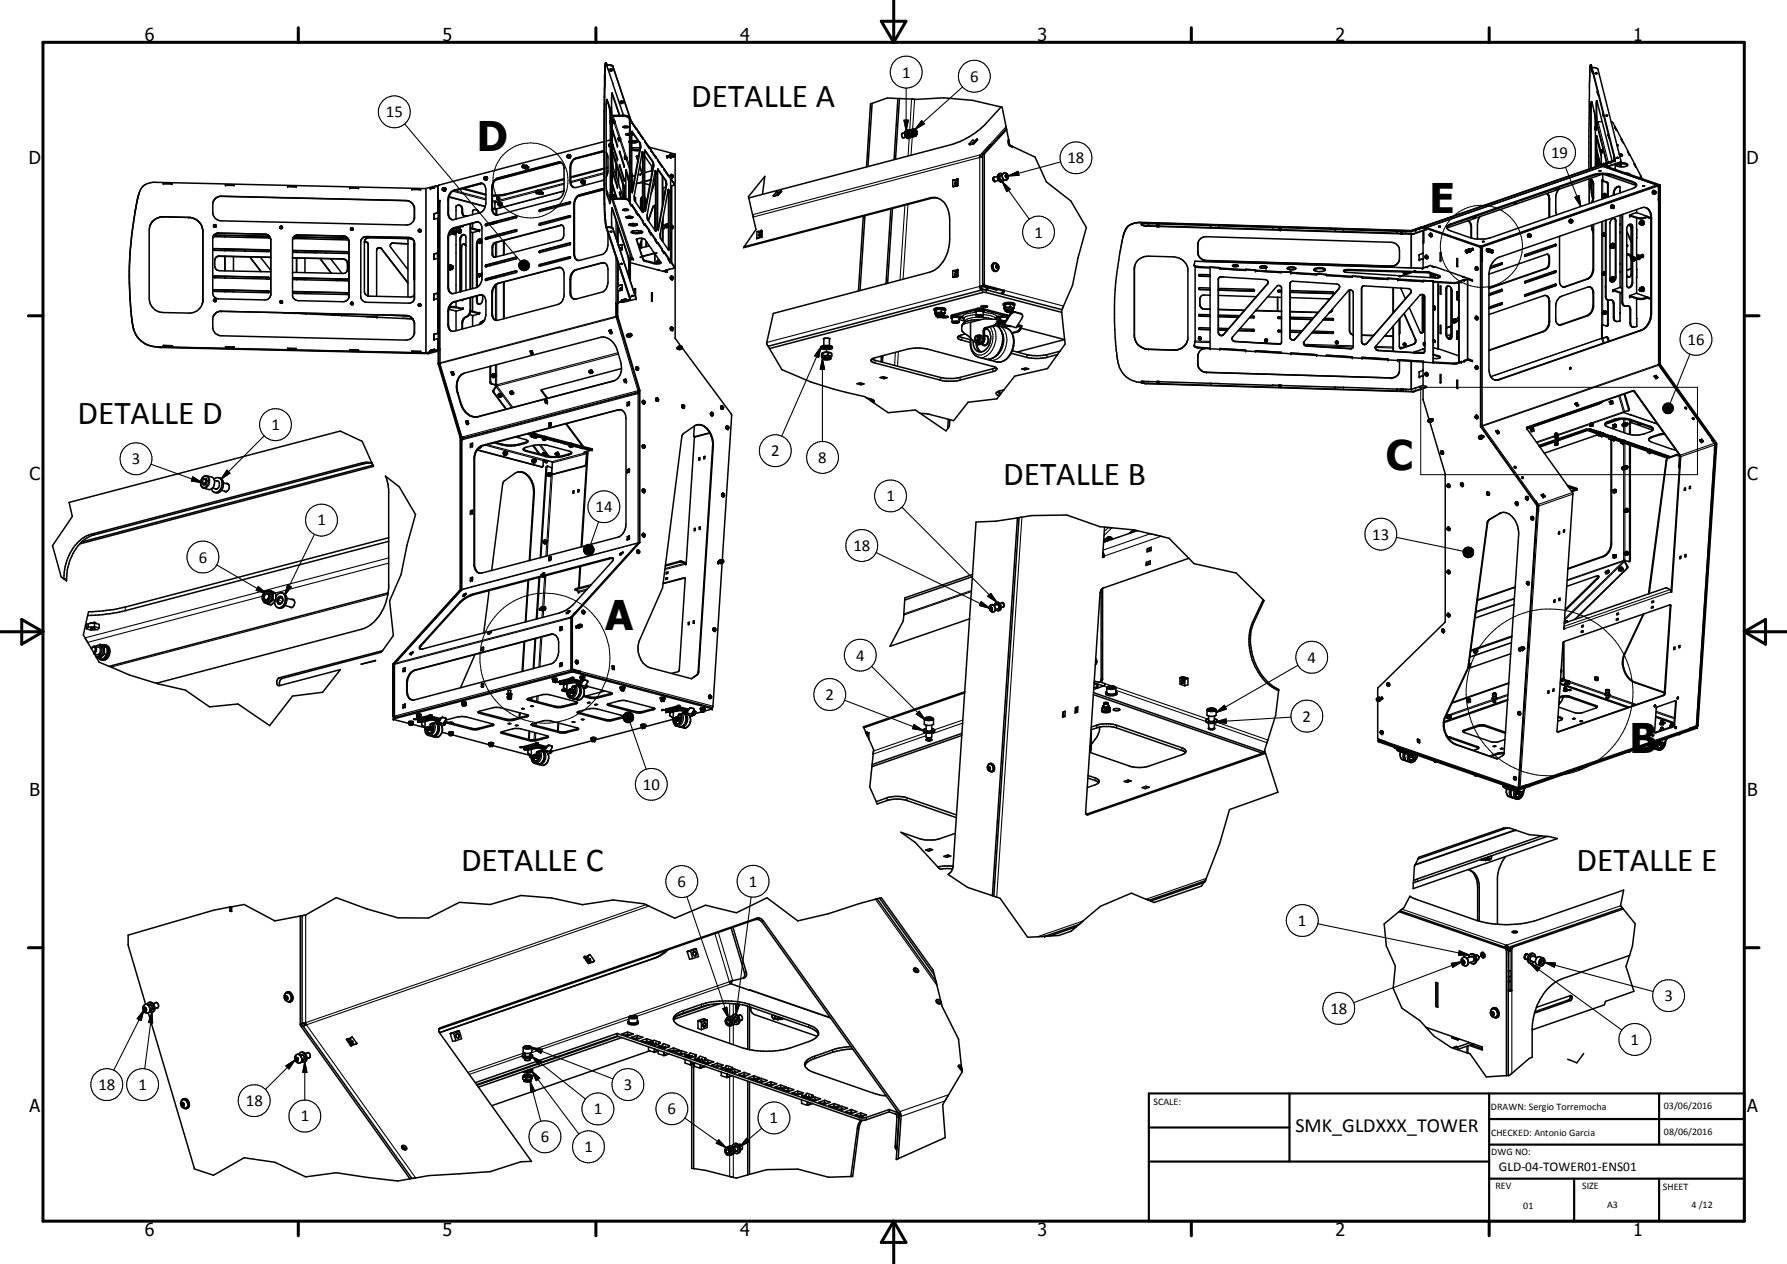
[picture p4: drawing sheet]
<svg xmlns="http://www.w3.org/2000/svg" width="420mm" height="297mm" viewBox="0 0 420 297" stroke-linecap="round" stroke-linejoin="round" font-family="sans-serif">
<defs><g id="words">
<g font-size="9.6">
<text x="112.1" y="35.5">D</text>
<text x="336.1" y="50">E</text>
<text x="325.8" y="110.4">C</text>
<text x="142.3" y="148">A</text>
<text x="383.1" y="177">B</text>
</g>
<g font-size="7.9">
<text x="162.5" y="25.1">DETALLE A</text>
<text x="18.2" y="99.7">DETALLE D</text>
<text x="235.8" y="114">DETALLE B</text>
<text x="108.4" y="204.8">DETALLE C</text>
<text x="370.7" y="204.6">DETALLE E</text>
</g>
<text font-size="4.7" x="304.6" y="266.1">SMK_GLDXXX_TOWER</text>
<g font-size="4.2">
<text x="34" y="9.6">6</text>
<text x="104" y="9.6">5</text>
<text x="174" y="9.6">4</text>
<text x="244" y="9.6">3</text>
<text x="314" y="9.6">2</text>
<text x="384" y="9.6">1</text>
<text x="6.8" y="38.7">D</text>
<text x="410.6" y="38.7">D</text>
<text x="7" y="112.9">C</text>
<text x="410.8" y="112.9">C</text>
<text x="7" y="187.1">B</text>
<text x="410.8" y="187.1">B</text>
<text x="7" y="261.4">A</text>
<text x="410.8" y="261.4">A</text>
<text x="34" y="290.4">6</text>
<text x="104" y="290.4">5</text>
<text x="174" y="290.4">4</text>
<text x="244" y="290.4">3</text>
<text x="314" y="290.4">2</text>
<text x="384" y="290.4">1</text>
</g>
<g font-size="3.9">
<text x="212.1" y="18.2">1</text>
<text x="228.1" y="19.2">6</text>
<text x="90.8" y="27.6">15</text>
<text x="251" y="38.4">18</text>
<text x="364.7" y="37.1">19</text>
<text x="243.2" y="55.8">1</text>
<text x="396.7" y="81">16</text>
<text x="63.8" y="101">1</text>
<text x="181.3" y="107.2">2</text>
<text x="31" y="109.1">3</text>
<text x="192.4" y="108.8">8</text>
<text x="208.4" y="117.8">1</text>
<text x="74.6" y="123.5">1</text>
<text x="140" y="120.4">14</text>
<text x="200.6" y="129.5">18</text>
<text x="322.7" y="126.8">13</text>
<text x="46.7" y="132.2">6</text>
<text x="201.3" y="155.2">4</text>
<text x="307.4" y="155.7">4</text>
<text x="194.1" y="164.5">2</text>
<text x="306.3" y="169.6">2</text>
<text x="151.2" y="185.6">10</text>
<text x="159.3" y="208.4">6</text>
<text x="176.1" y="208.4">1</text>
<text x="305.2" y="217.6">1</text>
<text x="312.8" y="238.3">18</text>
<text x="391.3" y="235.2">3</text>
<text x="383.4" y="245.5">1</text>
<text x="23.1" y="256.2">18</text>
<text x="32.6" y="256.2">1</text>
<text x="146.7" y="256.2">3</text>
<text x="57.8" y="259.9">18</text>
<text x="70.7" y="263.5">1</text>
<text x="139.6" y="261.9">1</text>
<text x="157" y="261.8">6</text>
<text x="181" y="264">1</text>
<text x="127.2" y="268.4">6</text>
<text x="137.4" y="270.8">1</text>
</g>
<text font-size="3.1" x="352.4" y="275.2">GLD-04-TOWER01-ENS01</text>
<g font-size="2.4">
<text x="271.2" y="259.7">SCALE:</text>
<text x="350.6" y="260.8">DRAWN: Sergio Torremocha</text>
<text x="391.2" y="260.6">03/06/2016</text>
<text x="350.6" y="267">CHECKED: Antonio Garcia</text>
<text x="391.2" y="266.7">08/06/2016</text>
<text x="350.6" y="271.4">DWG NO:</text>
<text x="351.6" y="279.3">REV</text>
<text x="372" y="279.4">SIZE</text>
<text x="391" y="279.6">SHEET</text>
<text x="358.1" y="284.1">01</text>
<text x="377.9" y="283.8">A3</text>
<text x="397.7" y="283.8">4 /12</text>
</g>
</g></defs>
<g fill="none" stroke="#000" stroke-width=".24">
<path d="M156.9 36.9l.3-.1-.5 .1M213.9 31.4l-.1 .1M107.5 54.4l-.9 .2h.2M126.7 45.2l.2 .1M233.6 42.2h-.1M346.4 58.5l-.5 .2 .3-.1M349.5 58.7h.1M385.2 60.5l.1-.1-.8 .3M385.6 60.3h.1M194.3 81.6v1.2M334 91h65.1v20.5h-65.1zM337.1 80.1l-.1 .1 .3-.1"/>
<path d="M365.9 103.7v.1M365.9 103.9v.3M168.8 132.2h.1M64.8 140.8l1.1 .3M127.6 143h.1M135.4 147.4h.1M119.8 163.1h.1M119.8 163.1v.5M218.4 173.4v.7M284.8 171.3v.1M325.1 164h-.1M351.4 164.8v.3"/>
<path d="M377.9 164h.1M349.1 224.3l-1.4 .5 .9-.3M358.4 224.7h.2M124 251.5v.1M124 252.1v.9"/>
<circle cx="124.7" cy="42.4" r="8.8"/>
<circle cx="348.3" cy="57.9" r="9.6"/>
<circle cx="128.1" cy="154.7" r="15.3"/>
<circle cx="364.3" cy="162.7" r="19.6"/>
</g>
<g fill="none" stroke="#000" stroke-width=".35">
<path d="M142.4 14.7l-.3 15.1v17.6l.3 4.8 .3 1.4 5.5 16.7M142.4 14.8l-.2 1.2-.2 10.2 .1 21.9M142.5 14.7v.1M142.5 14.7l-.1 .1M142.5 14.8l.2 .4M142.7 15.4l3.9 11.7M142.7 15.4l.3-.1 1 .2M142.7 15.2v.2M142.7 15.2l1 .1 .4 .2M143.3 16.6h.7M143.5 16.3h.4M143.5 16.3h.1"/>
<path d="M143.5 16.3l-.2 .3M143.5 16.3v.2M143.5 16.5h.4M143.5 16.5l-.2 .1M143.6 16.6h.1M143.6 16.3h.1M143.9 16.3l.1 .3M143.9 16.3v.2M143.9 16.5l.1 .1M144 15.5l4.3 12.7M144.1 15.5l4.3 12.9M373.9 15.4h.1"/>
<path d="M374 15.2l.2 .1 5.6 22.3M374.3 15.9a1.44 1.44 0 0 1 1.4 .4l5.5 21.7-.1 .1-3 1.1-.9-.3-.1-.1M374.3 16.6l.2 .5M374.3 16.6v-.2l.2 .7M374.3 16.6l.2 .6M375.1 17.2h.3zM375.1 17.3h.3M122.9 39.1l.1 .1M122.9 38.9h.2v.3l-.2-.1M122.9 38.9v.2M122.9 38.9l.2 .1-.1 .2M123 39.2h.1"/>
<path d="M123.3 39.4l.2 .2M123.4 39.4l.2 .1M123.5 38.9h.4l.1 .2M123.5 39.4l.1 .1M123.5 39l-.5-.2-.2 .4v.2h.6M123.5 39l-.1 .4M123.5 39l.2 .1M123.6 39h.1M123.7 38.9l.2 .3-.2 .4h-.2M123.7 39v.1M123.7 39.1l-.1 .4M123.9 39.5l-.4 .1"/>
<path d="M123.9 39.5l.3 .1M124 39.1l-.1 .4M124 39.1l.2 .1M124 39.5l.2 .1M124.1 39.2h.1M124.2 39.2l.1 .1M124.3 39.3l-.1 .3M131.8 38.1l-14.6 3.7a2.46 2.46 0 0 0-1.4 2.4v4.8M131.9 38.2l-15.3 4M132 38.2l-15.5 4.1M133.4 36.7l.2 .2M133.4 36.7l.2 .1"/>
<path d="M133.5 36.6l.1-.1v.4M133.5 36.6l-.1 .1M133.5 36.6l.1 .2M133.6 36.8v.1M133.8 36.4h.1l.2 .2M134 36.4a.39 .39 0 0 1 .1 .5 .39 .39 0 0 1-.5 .2M134.1 36.6v.2M134.1 36.6l-.4-.2-.3 .1-.1 .4 .5 .2M134.1 36.8l-.3 .3M134.1 36.6v.3M134.1 36.9l-.3 .3M135.3 37.3l-.6 .5-.5 1.3v3.7l.2 .8 .6 .5"/>
<path d="M141.9 35.6l-6.6 1.7M142 35.5h-.5l-6 1.6a2.39 2.39 0 0 0-1.5 2.3l.1 3.4a1.17 1.17 0 0 0 1.4 1.3l6.5-1.9M142 35.6l-6.7 1.7M142 33.3l-38.7 10.2-.3 .4M142 35.6l-6.9 1.8M142 39.7l-7.8 2.1M142 39.5l-7.8 2.1M142.5 35.8l.4 1.3v3l-.4 1.6M142.7 23.4l.6 2 .2 2.9M142.7 23.4l.7 2 .2 2v19.3l-.1 .9h-.2M142.7 23.4l-.2 .9v19.3l.2 2 .6 2M142.7 23.4h.1"/>
<path d="M142.9 39.5l-.4 .1M142.9 39.3l-.4 .1M143.2 34.2h.1M143.3 34h.1v.3l-.2-.1M143.3 34l-.1 .2M143.3 34v.2M143.3 34.2l.1 .1M143.5 28.8h.1M143.5 33.8a.34 .34 0 0 0-.4 .3 .34 .34 0 0 0 .2 .4h.2M143.5 32.9l-1 .2M143.5 28.3v17.7l-.2 1.6M143.5 28.3v.4"/>
<path d="M143.9 22l1.7 5.1M143.9 27.2l-.1 .4v19M143.9 27.2l3.2-.1 .5 .2 .6 .8M144 30.6l1.1 3.4v.4l-1.1-3.3zM144 33.9l1.1 3.3v.4l-1.1-3.3zM144 36.2l2.5 7.3v2.9M144 28.8h.1M144.1 28.6v.1M144.1 28.7l.2 .1M144.1 28.7h.1M144.1 28.7v.1M144.1 28.2v.2"/>
<path d="M144.1 28.3h.1M144.2 28.2l.1 .1M144.2 28.4v.3M144.2 28.7l.1 .1M144.2 28.2h-.2v.6M144.2 28.2v.2M144.2 28.4h-.1M144.3 28.3h.1v.4v-.3M144.3 28.7h.1M144.3 28.3v.4M144.3 28.7v.1M144.9 38.7v2.9"/>
<path d="M145 39v2.9M145.4 32.3v.6M145.4 32.3h.1M145.5 32.5l.1 .4M145.5 32.4l-.1 .1 .1 .4M145.5 32.4l-.1 .5M145.5 32.8h.3M145.5 32.4h-.1M145.5 32.4h.1M145.6 32.9h-.2M145.6 32.4v.5M145.6 32.4h.1"/>
<path d="M145.7 32.4h.1v.4M145.7 35.6l1.1 3.3v.4zM145.7 38.7l1.1 3.4v.4zM145.7 32.4v.1M145.7 27.1l-1.8-5.2-.1 1.1 .1 4.2M145.8 32.5h.1M145.8 32.4v.4M145.9 32.6l-.1 .2M146 23.9h.3M146.1 23.8l-.2 .1v.3l.4-.1h-.2M146.1 23.8h.1M146.1 23.8v.2"/>
<path d="M146.1 24h.4M146.1 24h-.2M146.2 23.8h.1M146.2 23.8l.3 .1v.2l-.3 .1M146.6 29.7v.1M146.7 29.8h.8M146.8 39.3h.1M146.9 36.7v.6M146.9 37.2l.1 .1M146.9 36.7h.1M146.9 36.7l.1 .5M146.9 37.3h.1"/>
<path d="M147 37.2h.1M147 36.7l-.1 .2h.4M147 36.7h.1v.6h-.1M147 37.3h-.1M147 37.2h-.1M147 36.7l-.1 .1M147.1 37.2h.2M147.1 36.7v.5M147.2 31.5l.8 .1M147.2 36.8l.1 .4M147.3 36.9v.3M147.4 29.7h-.7"/>
<path d="M147.4 29.7h.2M147.4 29.7l.1 .1M147.5 29.8h.1M147.6 29.7l.2 .1a1.04 1.04 0 0 1-1.3 0h.2M147.9 33.2l.1 .1M148 33.2l-.1 .1 .1 .1M148 31.5v-.1l-.9 .1 .9 .3M148.2 28.1v19.7M148.2 28.1l.4 .6M148.5 31l1.9 2.6 .1 .7-1.9 10.7M148.5 33.1h.8l.6 .2-.6 .3h-.8M148.5 35l.5 .2h1.4"/>
<path d="M148.5 31.4l.2 .1M148.5 35.2l.8 .2 1.1-.1M148.5 31.5h.2M148.6 28.7l1.1 1.8v-.2M148.6 28.7l1.1 1.6M148.6 30.9l1.9 2.7 .2 .7-2 10.8-.2-.3zM148.7 31.5l-.2 .2M148.7 31.5h-.2M149.7 36.7l.3 .9M149.7 36.7l.2 1M149.7 30.3l.4 .6M149.8 33.2l-1.3 .2"/>
<path d="M150.1 30.9l1.1 1.8zM150.1 36.6l-.4 .1M150.4 38.9l.5 1.7v.3h-.4M150.4 39.1l.5 1.7M150.5 34.8l-1.2-.1-.8 .2M150.9 36.5l.2 .1M151 35.8v14M151 35.6l.2 .5v13.8l-2-2.8-.1-.3v-.8zM151.2 32.5l.4 .6M151.6 33.1l1.1 1.8v-.2M151.6 35.4v13.9l.1 .2M151.6 35.4l1.8 2.7 .2 .7-1.9 10.6"/>
<path d="M151.6 36.7l1.9 2.8M151.6 33.1l1.1 1.6M151.6 35.3h.1M151.6 35.3v.1M151.7 35.3l1.9 2.8 .1 .6-2 10.9M152.6 34.6l6.1 1.6M152.7 34.7l.4 .6M153.1 35.3l1.1 1.8v-.2M153.1 35.3l1.1 1.6M154.2 36.9l.4 .6M154.6 39.8l2 2.7 .1 .7-1.9 10.8-.2-.3zM154.6 39.8l1.9 2.7 .1 .7-1.9 10.7"/>
<path d="M154.6 37.5l1.1 1.8v-.2M154.6 37.5l1.1 1.6M154.6 39.9h.1M155.7 39.1l.5 .6M156.2 39.7l1.1 1.8v-.2M156.2 39.7l1.1 1.6M156.7 36.7h.1M156.8 36.7l.2 .2-.1 .2M156.8 36.7l.1 .4M156.8 36.7l.1 .3M156.8 36.7l.1 .2M156.9 36.9v.2"/>
<path d="M157.4 36.6l-.2 .2 .3 .2M157.4 36.6l.1 .3 .3 .1M157.5 37h.3M157.6 36.3l-.2 .1 .1 .6M157.7 36.4l-.1 .2 .1 .3M157.8 36.8l-.1 .1M157.9 36.4l-.3-.1-.2 .3M158 36.8l-.2 .2M158 36.4l-.4 .1M158.1 36.7l-.4 .2M158.3 36.4h.2M158.4 36.8v.1"/>
<path d="M158.4 36.4v.1M158.4 36.5v.1M158.5 36.4l-.1-.1v.3l.1-.1M158.5 36.4v.1M158.5 36.5h-.1M158.7 36.2v43.3M158.7 36.2h.1M205.1 24.3l-.4 .1-1 14.8M205.1 24.3l-1 14.8M211.1 23.2l-2.5-.2-3.5 1.3M211.1 23.2h.4M211.1 23.2l-.9 14.3"/>
<path d="M211.5 23.2l3.5 .1a49.4 49.4 0 0 1 20.4 1.8M211.5 23.2l-.9 14.2M212.4 31.3h-.2a.69 .69 0 0 0 .1 1.1M212.6 32.3l-.3 .1M212.7 31.2l-.6 .2M212.9 32.2l-.6 .2M213.1 30.6a1.13 1.13 0 0 0 .7 1.9M213.1 30.6a1.04 1.04 0 0 0-.4 1.2 1.04 1.04 0 0 0 1.1 .7M213.1 30.6l.3-.1 .5 .3M213.3 31v.2a.61 .61 0 0 0 .3 .8h.2M213.3 31h.3M213.3 31l.1 .1"/>
<path d="M213.6 31l-.2 .4 .2 .5 .2 .1M213.6 31l-.3 .1M213.7 31l.2 .1-.1-.1M213.7 31h-.1M213.8 32h.1M213.8 31.1h-.1a.39 .39 0 0 0-.1 .5 .39 .39 0 0 0 .5 .1l-.2 .3M213.9 32h-.3M213.9 31.6a.79 .79 0 0 0 .9 .5M213.9 30.6v1M214.2 31.5l.6 .6M214.2 30.6v.9M214.2 30.6h-.3"/>
<path d="M214.2 31.5l-.3 .1M214.3 32l-.5 .5M214.8 30.8a.49 .49 0 0 1 .7 .1 .49 .49 0 0 1-.2 .7l-.5-.3zM214.8 30.9a.32 .32 0 0 1 .5-.1 .32 .32 0 0 1 .1 .5 .32 .32 0 0 1-.5 .1M214.8 31.1l.1 .3M214.8 30.3l.2 .1M214.8 30.3l-.6 .3M214.8 30.3l-.9 .3M215 30.4a.74 .74 0 0 0-.6 .9 .74 .74 0 0 0 .9 .5M215 30.4a.78 .78 0 0 0-.3 .8 .78 .78 0 0 0 .6 .6M215 30.4a.83 .83 0 0 1 .4 1.4M215.4 31.8h-.1"/>
<path d="M215.4 31.8l-.6 .3M227.9 33.8l.3 .2zM228.7 33.5v.2zM228.8 33.6v.2M228.9 33.6l-.1 .2M228.9 33.6h-.1M229 33.1l-.3-.2-.8 .9M229 33.1l.1 .2M229.4 33l-.4 .1M229.6 32.9h.3l-.8 .8-1.1 .3 .1-.1M229.6 32.9l.1 .1M229.6 32.8v.1"/>
<path d="M229.7 32.7l-.8 .9M229.7 32.7l-.9 .9M229.7 32.7h-.1M231 36.5l-.3 .4M232.7 34.1h.4M232.7 34.1l-2.2 2.4-.1 .5 .6-.1M232.7 34.1l.1 .2M235.4 25.1l-3.6 3.9a18.9 18.9 0 0 1-8 5l-47.7 12.5M235.4 25.1l.2 .1 1 5M236.6 30.2l.1 .2M236.6 30.2l-5.6 6.1v30.5l.3 .4 4.5 1.1M236.7 30.4l.4 2.4"/>
<path d="M236.7 30.4l-5.3 5.8v30.6l.2 .3 4.5 1.1M237.1 32.8l.3 1.1M237.1 32.8a1.04 1.04 0 0 0 0 1.1 1.04 1.04 0 0 0 .9 .5M237.2 33.1l.2 .8M237.4 33.9l.2 .3M237.6 34.2l.4 .2M238 34.4l5.4 2.5 2.6 5.9 5.8 4.4 3.6 6.3-1.9 7-1.3 6.6-2.5 5.7M374.2 23.9l-.1 15.6M374.2 23.9l-.2 1.4v14.3M374.2 23.9h.1M374.2 23.9l.7 2.9 .2 3M375 30h.1"/>
<path d="M375.1 30v.1M375.1 30.3v8.9M375.3 29.8l.1 .6v-.6h-.1M375.3 29.8h-.3l.1 .5h.2M375.4 23.7v5.6l2.3 9M375.4 23.7h.1M375.4 37.5l.1-.3 .5 1.7M375.4 32v7.1M375.4 32.5l1.1 4.1M375.4 32.1l1 3.8M375.4 35.2l.9 3.6M375.4 35.6l.8 3.2"/>
<path d="M375.4 23.7l3.6 14.1M375.4 32.3v.3M375.5 23.7l-.1 3.5 .2 2.2 2.2 8.8M375.6 21.6l.1 .6M375.7 37.7v1.3M376.4 35.3v.3M376.4 35.5h.1M376.4 35.9l-1-4-.1 7.2M376.4 35.9l.1 2.8M376.6 38.7l-41.7 14.4-.3 .5M376.6 35.2l.1 .6M376.6 35.2l-.2 .1v.4h.3"/>
<path d="M376.6 38.7h.2M376.6 38.7h.1M376.6 35.2l.1 .1M376.6 35.7l.1 .1M376.7 35.2v.3M376.7 35.3v.2M376.7 35.5v.2M376.7 28.6l-1.2 .1M376.7 35.6v.2M376.8 26.5l.2 .8zM376.9 38.9l13.4 4.6v42.1l13.3 18.8-4.4 66M376.9 38.9l-.1 .2"/>
<path d="M376.9 38.9h.1M376.9 38.9l13.3 4.7v42.1l13.3 18.6-4.4 66.2M377 38.8l-.3-.1-41.7 14.5-.2 .3M377 38.9l.4-.5 2.3-.8-5.7-22.4-.2 .5-.1 3.8-.1 20.2M377 27.2v.1M377.1 38.7l-.1-.3v.5M377.6 27.2h.3M377.6 27.2h.1M377.7 27.2h.2M377.9 27.2h-.2M378 27.1l-.4 .1M378 27.1l-.1 .1"/>
<path d="M378.1 31.6l.2 .8zM378.1 31.7h.1M378.2 31.7l.1 .7M378.7 38.2l-1.6 .6M378.7 38.2h.1M378.8 28.6l.5 .2 .5 1M379.4 36.7l.2 .8M379.6 37.4v.1M379.7 37.8l-1 .4M379.8 29.8h-.2l.5 .8h.1M379.8 37.6l-2.3 .8-.4 .5M379.8 37.6v.2"/>
<path d="M379.8 29.8l.4 .8M379.8 37.6h.1M379.8 38.6v1.2M380.1 37.1h.1M380.1 37.1l.3-.1v.1M380.1 38.7a2.63 2.63 0 0 1 2.4-.2l.2 .3a2.18 2.18 0 0 1-2.7-.1zM380.1 37.1h.3M380.1 38.8v.1M380.1 34l.3 .2-.1 .1M380.2 34.2l.2 .1M380.2 30.6l1.1 2.1M380.7 36.1l.6 .1 .2 .4"/>
<path d="M380.7 38.5l.1 .7M380.7 38.5h1.3l.7 .4M380.7 38.5l-.6 .4M380.8 36.5v-.2l.7 .3M380.9 36.3v.4M381 38.5l.1 .7M381.2 38l-3.1 1.1-1-.3M381.2 38.5v.7M381.3 32.7h-.1l.5 .8M381.3 32.7l.4 .8M381.5 36.6l-.6 .2M381.7 33.5l1.1 2.1"/>
<path d="M382.8 35.6l.4 .8M382.8 35.6h-.1l.4 .8h.1l1.1 2.1M384.3 38.5h-.1l.4 .8h.1M384.3 38.5l.4 .8M384.7 39.3l1.1 2.1M32.2 47.4l-.2 .9a88.8 88.8 0 0 0-1.3 24M32.2 47.4l-.2 1.5a83.7 83.7 0 0 0-1.2 24.3M32.3 46.7l-.1 .7M32.4 46.6l-.1 .1M32.6 45.7l.1-.4a3.2 3.2 0 0 1 1.8-2.1l1.9-.4 63.7 1.5 2.5-.6 .3 .5v5.8M32.6 45.7l-.2 .9M32.6 45.7l-.2 .8"/>
<path d="M32.7 45.4l-.1 .3M37.2 51.2a3.1 3.1 0 0 0-2.1 2.9v16a3.3 3.3 0 0 0 3.3 3.3l6 .2a3.1 3.1 0 0 0 3.3-2.7v-16.9M37.2 51.2l-.5 .2a2.85 2.85 0 0 0-1.4 1.5M38 51l6.4 .1M38 51l-.8 .2M38.4 43.1l2 .1zM44.4 51.1l1.3 .3M45.7 51.4l.3 .2M46 51.6l1 .9M46 51.6l1 .8M47 52.5l.3 .3M47 52.4l.4 .8"/>
<path d="M47.4 53.1l.3 .9M47.6 53.6l.1 .4M47.7 54v.4M50.2 53l.2 .3M50.3 58.6l.1 .2 12.7 .3h.2v-.3M50.3 58.6l.2-.2 12.6 .3 .2 .1M50.3 58.6l.2-.1 12.8 .3M50.3 47l-.3 1a4 4 0 0 0 .5 3.2 2.04 2.04 0 0 0 1.5 .7l43.5 1a1.91 1.91 0 0 0 1.9-1.5M50.4 55.2l12.7 .3 .2 .3-12.9-.2zM50.5 52.9l.1 .1M50.5 52.9h.1M50.5 55.3l-.2 .1"/>
<path d="M50.5 52.9l-.1 .2 .2-.1M50.5 52.9l-.1 .1M50.5 52.8l-.2 .1-.1 .2 .2 .2M50.6 53v.1M50.6 55l-.5 .5-.1 .5v12.9a1.46 1.46 0 0 0 1.4 1.3l10.9 .3a1.3 1.3 0 0 0 1.4-1.3M50.7 52.8v.3l-.1 .2-.3-.2M50.7 52.8h-.2l-.2 .2M50.7 52.8v.5h-.3M50.8 53.2l-.2 .1M50.8 54.9l.5-.1 11 .2M51.4 46.2l-1 .7M51.4 54.8l-.8 .2-.5 .7"/>
<path d="M51.7 46.1l44.1 1.1M52 46.1l-1.3 .4-.6 .9M52.9 55.3v.4M52.9 58.5v.4M53 43.4l2 .2h-2zM54.9 58.6v.4M57.4 58.6l.3 .4M57.4 58.7l.3 .3M58.2 55.7l.2-.1-.2 .2zM58.4 55.6l4.9 .2M58.6 55.5l-.2 .1M59.9 58.7l.2 .4"/>
<path d="M62.3 55l.8 .3M62.3 55l.3 .1a.97 .97 0 0 1 .9 .8M63.1 55.5l.2 .1M63.3 55.6v.1M63.3 58.8v.1M63.4 55.6l.1 .3M63.5 55.9l.2 .4v13M63.5 55.9l.1 .2M65.9 53.6l.2 .1M66 53.3l.2 .1M66.1 53.1l-.2 .4 .1 .1h.3M66.1 53.1l.3 .5-.2 .1-.3-.1"/>
<path d="M66.1 53.1l-.3 .2 .1 .3M66.1 53.3h-.1M66.1 53.3h.1M66.2 53.3h.1M66.2 53.3v.1M66.3 53.2v.4M66.4 53.5l-.1 .1M67.6 43.8h2.1v.1zM68.9 56a1.26 1.26 0 0 1 1.2-.8l10.6 .3h.5l.6 .5M68.9 59l.2-.2 12.6 .3 .2 .4M68.9 55.9l.4 .1M68.9 59l.2 .3 12.8 .2"/>
<path d="M68.9 59l12.9 .2 .1 .3M68.9 56h.3M69 55.7l12.7 .3M69.1 56l12.6 .4 .2-.1M69.1 55.6l12.6 .3M69.7 58.9v.4M69.8 58.9v.4M71.7 59v.4M73.9 59l.3 .4M73.9 59.1l.3 .3M76.4 59.1l.3 .4M81.8 56.1l-.8-.6-10.9-.3a1.25 1.25 0 0 0-1.3 1v13.4l.2 .5 .6 .4 .5 .2 10.6 .2a1.38 1.38 0 0 0 1.4-1.3"/>
<path d="M81.8 56l.2 .8M81.9 56.3l.2 .5-.1 13.2M82.2 44.1l2.1 .1zM82.5 53.8v.2M82.5 54l.1 .1M82.6 54.1h.1M82.6 53.6l.4 .1v.3M82.6 53.6l-.1 .2M82.6 53.6l-.1 .4M82.7 53.7h.1M82.7 53.6l-.1 .1M82.7 53.6l.1 .2-.2-.1"/>
<path d="M82.7 53.7h-.1M82.7 53.6v.1M82.8 53.5l-.2 .1M82.9 53.6l-.1 .4-.3-.2M83 54l-.4 .1M83 53.9v.1M85.4 55.8l-.5 .5-.1 .5v12.9l.2 .7 .4 .4 .8 .2 10.2 .2 .7-.3 .3-.7M85.7 56.8v11.7l.2 .7 .9 .4 9.7 .2 .6-.2 .3-.4M85.7 56.9h.6l.3 .4v12.3M85.8 56.4l-.1 .4M85.8 56.3v.2M85.9 56.9a.65 .65 0 0 1 .7 .6"/>
<path d="M85.9 55.6l10.7 .3M85.9 55.6l-.7 .4-.3 .5M85.9 55.6l-.3 .1M88.8 58.3l-.3 .5v10.8M89.1 58.2l.6 .3 6.2 8M89.1 58.2l-.3 .1M89.2 58.2l.5 .3 6.2 8M92.1 57.2l3.8 .1M92.1 57.2l-.3 .4 .1 .6 4 5.2M92.1 57.2l-.2 .2M95.8 47.2l.7 .2M95.9 56v13.8"/>
<path d="M96.5 56l.5 .2M96.5 56.1l.6 .2M96.5 56l-9.7-.2a1 1 0 0 0-1 .6M96.5 56.1l-10-.2-.7 .4M96.5 47.4l.2 .2M96.6 55.9l.2 .1M96.7 47.6l.5 .5M96.8 56l.6 .6M96.8 44.4l2.1 .2zM96.8 44.4h.1M97.2 48.1l.2 .7v2.6M97.4 56.6v13.6"/>
<path d="M97.4 57.1l-.1 .4v7.9l.1 .4M97.4 51.4v.2M98.5 53.9l.4 .2-.1 .3-.3-.1 .1-.4M98.6 54h.2M98.6 54v.1M98.6 54l.2 .1M98.7 54l-.1 .1M98.8 54l-.1 .2-.1-.1M98.8 54v.1M98.8 53.9a.3 .3 0 0 1 .1 .5 .3 .3 0 0 1-.4 0 .3 .3 0 0 1 0-.4M101.2 44.2h.1M102.1 59.7v1.3"/>
<path d="M102.1 44.1l-.9 .3v-.2M102.1 44.1l-.9 .1M102.1 44.1h.1M102.1 44v.1M102.1 44h.1M102.1 44l-.9 .2M102.6 43.7l.3 .2M102.9 59.5v1.2M102.9 51.3v.1M102.9 43.9h.1M102.9 50l-.8 .3v1.2M102.9 50l-.9 .2 .1 1.3"/>
<path d="M102.9 51.4l-.8 .1M102.9 51.4v8l-.8 .3M102.9 50h.1M102.9 43.9l.1 .2M102.9 51.4l.1 8-1 .3 .1 1.3M102.9 59.3v.1M103 43.9l-.1 6.1M103 46.9l.1 .2 .4 .1M103 57.7h.1M103 53.3h.1M103 53.5h.1M103 47.4v38.1l5.2 17.4v35.7l-15.8 17.5v12.2l.4 .2"/>
<path d="M103 47.4h.1M103.2 47.1v38.4l5.2 17.4v35.7l-15.9 17.4v12.3l.3 .1v-.1h-.1M103.2 47.4h.1M103.2 47.4h-.1M103.5 47.1l-.3 .3M103.5 47.1l-.2 .3v34.7l.2 .1M104.1 44.4v.2h.2M104.1 44.4l.1 .1M104.1 44.3l.2-.1v.4M104.1 44.3v.1M104.1 44.3h.2l-.1 .2M104.2 44.5l.1 .1"/>
<path d="M104.3 44.8l.3 .1M104.6 44.1l-.2 .1M104.6 44.1h.1M104.6 44.1a.4 .4 0 0 1 .2 .5 .4 .4 0 0 1-.4 .3M104.6 44.1l.2 .2M104.6 44.8v.1M104.7 44.3l-.5-.2-.2 .4v.2l.4 .1 .3-.2M104.7 44.3v.3M104.8 44.6l-.2 .2M105.6 46.3l8.5 2.3M105.6 46.2l8.5 2.3M105.6 54.9l.1 .2"/>
<path d="M105.7 55.1l.1 .1M105.8 55.1h.1M105.8 54.6h.1M105.8 54.5l-.4 1.4v11.5l.3 1.2 .6 .4M105.9 55.1l-.1 .1M106 45.1l.7-.4 6.1-1.6a1.26 1.26 0 0 1 1.4 1.5v3.1a2.27 2.27 0 0 1-1.4 2.3l-6.1 1.6a1.27 1.27 0 0 1-1.4-1.6l.1-3.7zM106.2 53.8l.5-.3 5.2-1.3a1.15 1.15 0 0 1 1.4 1.2v12.3l-.2 .6-.9 1.2-5.5 1.5a1.28 1.28 0 0 1-1.4-1.6v-11.6a2.57 2.57 0 0 1 .9-2zM106.2 54.8l.3 .1M106.3 54.8l.2 .1M106.3 54.4h.1M106.3 54.4v.4M106.3 54.4l-.5 .2"/>
<path d="M106.4 45l-.6 .7-.4 1.3 .1 3.7 .4 .7 .4 .2M106.4 54.5l-.2 .2M106.5 54.9l-.8 .2M106.5 54.9h.1M106.7 55l.3 .1M106.7 55l-.3-.5a.44 .44 0 0 1 .5-.5 .44 .44 0 0 1 .3 .6v14.2M106.7 54.1l-.2 .5 .2 .4M106.7 54.4h.3l-.1 .5-.3-.3zM106.7 54.3l.1 .1M106.8 54.4h.1M106.9 54.4l.1 .1M107 53.6h.3"/>
<path d="M107 54.7l-.1 .2M107.2 54.8l-.2 .3-.3-.1M107.3 53.6l-.1 .9M107.6 54v.5M107.6 54.5l.3 .3 .1-.1M107.7 53.9v.5M107.7 54.4l.3 .3M107.7 53.9l-.1 .1M107.7 54.4l-.1 .1M108 53.9l-.1 .2 .3 .5M108 53.9l-.2 .4 .2 .3h.3M108 54l.4 .1-.1 .4-.3-.1z"/>
<path d="M108 48.2l.6 .4 .2 1.6 .3 .5M108 53.8l-.3 .1M108 54.1h.3l-.1 .3M108 54.3l.1 .1M108 53.8h.1M108 53.8l-.4 .2M108.1 53.8l.3 .2v.5M108.1 53.8l-.1 .1M108.3 54.6l-.1 .1M108.4 54.6l-.4 .1M108.4 54.5l-.1 .1M108.5 53.1l.2 .1"/>
<path d="M108.8 53.2h.1M108.8 53.2l-1.5 .4M108.8 44.3l5.4 1.5M108.9 53l-.1 .2M108.9 57.4l.6 .4M109 55.2l-.3 .1-.4 .8v12.5M109.1 44.2l5.1 1.4M109.1 55.1l.4 .6v12.5M109.2 55.2h-.6l-.4 .8v12.6M109.2 50.8h.7M109.3 50.8l-.4-.2a1.75 1.75 0 0 1-.3-1.6 .82 .82 0 0 0-.5-.7 .82 .82 0 0 0-.8 .1l-.1 3.1M109.5 57.6a.56 .56 0 0 0-.6-.2 .56 .56 0 0 0-.4 .5v10.6"/>
<path d="M110.5 52.6v15.4M110.6 54.5l.6 .2M110.6 52.6v15.3M110.6 53.7l2.1 .6M110.6 53.5l2.2 .6M111.1 52.5v1.1M111.2 54.7l-.1 13.1M111.9 49.3l.5 .2 .2 .5M112.3 56.8l.3 .3h.3M112.4 56.6l.3 .5 .4-.1M112.5 56.5v.3M112.5 56.5l-.3 .6v10.4"/>
<path d="M112.5 52.2l-5.9 1.5-.8 .8M112.5 56.8l.3 .3h.2M112.5 56.8h.2M112.5 50.1a.73 .73 0 0 0-.5-.8 .73 .73 0 0 0-.9 .4v.8M112.7 56.3v.5M112.7 56.8l.3 .3M112.7 53.9v.3l-1.5 .5M112.7 54l-.1 .1M112.7 53.9l-.2 .1M112.8 56.2a.4 .4 0 0 0 0 .5 .4 .4 0 0 0 .4 .2M113 56.2l-.1 .5 .3 .2M113.1 56.2a.94 .94 0 0 0-1.1 1.1v10.3"/>
<path d="M113.1 56.2l.1 .1M113.1 56.2l-.6 .3M113.2 43.1l-6.8 1.9M113.2 56.3l-.1 .2 .1 .2M113.2 43.1h.2M113.2 56.3a.27 .27 0 0 0-.3 .3 .27 .27 0 0 0 .4 .2l-.1-.1M113.2 56.9l-.1 .1M113.2 56.3l.1 .1M113.2 43.1l-6.6 1.7M113.2 56.3v.3M113.2 56.7h.1M113.3 56.9l-.3 .2"/>
<path d="M113.3 56.8l-.1 .1M113.4 43.1l-7 1.9M113.9 41.9l.1 .1M113.9 41.7l.2 .1v.2l-.2-.1M113.9 41.7v.2M113.9 41.7h.2l-.1 .3M114 42h.1M114.2 41.6a.39 .39 0 0 1 .4 .4 .39 .39 0 0 1-.4 .3M114.2 55.9l7.3-1.8-.1 .3-7.2 1.9zM114.4 52.7v.3M114.4 55.9v.3M114.4 52.7l-.1 .3"/>
<path d="M114.4 55.9l-.1 .4M114.5 42.1v-.4l-.6-.1-.2 .3 .1 .3h.6M114.5 41.6v.5l-.3 .2-.2-.1M114.5 52.6v.4M114.5 55.8v.4M115.2 52.5v.3M115.2 55.7v.3M115.3 52.5v.2M115.3 55.6v.4M115.6 52.4l.1 .3M115.7 52.3l.1 .3M115.8 49l.3 1.1 .7 .4"/>
<path d="M115.8 52.3v.3M115.8 49h.6M115.8 48.9l.4 .2M115.8 52.6h.1M115.9 52.5l.1 .1M115.9 52.5l-.1 .1M115.9 52.3v.2M116 52.2v.4M116.1 52.2l.1 .4M116.4 52.2v.3M116.4 49.1h.4v1.4M116.4 52.3l.1 .2"/>
<path d="M116.5 52.1l.1 .1M116.5 52.2h-.1M116.5 52.2l.1 .1M116.6 49.1v1.4l-.6-.4-.4-.8v-5.5l.6-1.3 .6-.6 14.4-3.8a1.21 1.21 0 0 1 1.4 1.2v5.5a2.33 2.33 0 0 1-1.4 2l-14.4 3.7M116.6 52.3v.2M116.8 46.7h.7M116.9 46.5l-.1 .2M116.9 46.7h.4M116.9 46.5v.2M116.9 46.7h-.1M117 47.9l.1 .1M117 46.7h.3z"/>
<path d="M117.1 47.8h.1M117.2 47.7h.1M117.2 47.7l-.2 .2M117.2 48l.2 .1M117.2 46.4l-.2 .1M117.2 48h-.1M117.2 48l.5 .3M117.3 46.4l-.4 .1M117.3 48h-.1M117.3 47.7v.1M117.3 46.4v.3M117.3 47.7h.2"/>
<path d="M117.3 46.4h.1M117.3 46.7h.2M117.3 47.7l-.1 .3M117.3 47.8h.1M117.3 48.2l.2 .1M117.3 46.5h.2v.2M117.5 48.3l.1 .1M117.5 47.7l.2 .2-.2 .4M117.5 47.6h.2M117.5 47.6l.3 .1M117.5 47.7l.1 .2-.2 .3M117.5 47.6h.1"/>
<path d="M117.6 48.1l-.3 .1M117.7 47.6l.2 .2M117.8 48l-.2 .2M117.8 47.6h-.1M117.8 47.6h.1M117.8 48.3l-.2 .1M117.8 47.7v.3M117.8 48l.1 .1M117.8 47.7l.1 .1M117.9 47.6v.1M117.9 47.6a.43 .43 0 0 1 .1 .5 .43 .43 0 0 1-.4 .3M117.9 47.8v.3"/>
<path d="M117.9 48.1l-.2 .2M117.9 47.7l-.1 .6M118.4 54.9v.3M118.4 56.6v3.3M118.5 54.8v.4M118.5 56.5v3.4M119.1 51.4l-.2 .4M119.3 51.4l-.3 .4M121.4 50.8l-7.2 1.8-.1 .1 .1 .3M121.4 50.8v.4l-7.2 1.8M121.4 50.8l-7 1.9M121.4 54l-7 1.9"/>
<path d="M126.1 45.3h.1M126.1 45.3v-.3l.2-.2 .2 .2-.1 .3M126.1 45.1l.1 .2M126.1 45.3l.3 .2M126.3 45.2l-.1 .1M126.3 45l-.2 .1M126.3 45.2h.1M126.4 45.1l-.2-.2-.1 .2M126.4 44.7v.5l-.2 .2M126.4 45l-.1 .2M126.4 44.7l.2 .2v.4M126.4 44.7l.3 .2"/>
<path d="M126.4 45.4v.1M126.4 45.3v.1M126.6 45.3l-.5 .1M126.6 45.3h.1M126.6 44.8v.1M126.6 45.3l.2 .3M126.6 45.3l-.2 .2M126.7 45.1l.4-.2 .2 .2M126.7 44.9v.4M126.7 45.3h-.1M126.8 49.4l7.2-1.9 .1 .1-.1 .3-7.1 1.8zM126.8 45.3h.1"/>
<path d="M126.8 52.6l7.2-1.9 .1 .1v.3l-7.2 1.9zM126.8 45.3l.1 .1M126.8 59l7.2-1.9 .1 .2-.1 .2-7.1 1.9zM126.9 45.1h.2l-.1 .3-.1 .1zM126.9 45.2h.2M126.9 45.1v.1M126.9 45.2l-.1 .1M126.9 59.1v.3M127 44.9a.41 .41 0 0 1 .2 .4 .41 .41 0 0 1-.4 .3M127 59.1h-.1M127 49.4h-.1M127.1 45.3l-.1 .1"/>
<path d="M127.2 45.6h-.4M127.2 45.6h.3M127.3 45.1l-.1 .5M127.3 45.1l.4 .2M127.4 45.6h.2M127.5 45.2h.1M127.6 45.2l.1 .1M127.7 45.3l-.1 .3M132.2 53l-15.8 4-.5 .5-.2 .7 .1 1.9 .4 .4M132.2 53l-15.8 4.1-.5 .9v1.9l.2 .5M132.2 53l.3 .5 .1 1.7-.2 .7-.5 .5-15.7 4.1M132.6 44.9l-16.2 4.2v-1.7l.1-.1 .1 .2-.2 .2"/>
<path d="M132.6 42l-13.8 3.6-3 .2M132.6 42.2l-14.1 3.7-2.7 .2M134.1 57.1h.1M134.1 47.5l-7.1 1.8-.1 .4M134.1 50.7l-7.1 1.9-.1 .3M134.1 57.1l-7.1 2M135.8 46.2l-.6 .9-.1 .7v12.2l.2 .7 .6 .5M136.6 42.8l.2 .1M136.6 42.8h.2M136.7 42.6l-.1 .2M136.7 42.6h.1M136.7 42.5v.1"/>
<path d="M136.7 42.5h.1M136.7 42.9l.2 .1M136.8 42.9l.1 .2M136.8 42.8v.1M136.8 42.5l.1 .2-.1 .1M136.8 42.5h-.1M136.8 42.5h.2M136.9 42.6l-.1 .2M137 43.1l.1 .1M137.1 42.5h-.2M137.1 42.5l.1 .3-.3 .3 .2 .1M137.1 42.5h.2"/>
<path d="M137.1 43.2h.2M137.1 42.4v.1M137.1 42.4l-.1 .1M137.1 42.4l.1 .1M137.1 42.5h.3M137.2 43l-.3 .1M137.2 43.1l-.1 .1M137.2 42.5h.1M137.2 42.5v.5M137.3 43.2h-.1M137.3 42.5l.1 .1M137.3 42.9l-.1 .2"/>
<path d="M137.3 42.5v.4M137.3 42.9h.1M137.4 42.5l.1 .3-.2 .4M137.4 42.5l.2 .3-.3 .4M137.4 42.9l-.2 .3M137.4 42.6v.3M141.8 44.4l-5.3 1.4-.7 .4M142 44.4h-.5l-5.2 1.4a2.27 2.27 0 0 0-1.4 2.2v11.9a1.17 1.17 0 0 0 1.4 1.3l5.2-1.4a2.39 2.39 0 0 0 1.4-2.3v-2.7M142 44.5l-6.1 1.6M142 44.6l-6.2 1.6M142.1 48.1l.3 5.2 5.7 17-2.7 .7M142.1 48.1h.1"/>
<path d="M142.6 44.8l.3 .5v1.1M142.7 53.5l.5-.1 .8 .2M142.7 53.5v-.2l1.1 .2M142.7 53.5l5.2 15.8M143.5 45.8v.5M143.5 54.4l.3 .1zM143.5 45.8h.1M143.8 46.6l.2 .2 3.5 .1 .7 .9M143.8 46.6l4.7 14.1 .4 .2-.7 .2M143.8 53.5l.3 .1M143.9 48.9l3.8 11.6 .2 4.4M143.9 48.9l4 11.8v4.6"/>
<path d="M143.9 48.9l-.1 4.6M144 40.3l1.1 3.3v.4zM144 46.4h.1M144 45.7v.7M144 53.6l.1 .1M144 45.7h.1M144.1 46.2l.2 .1M144.1 45.9h.1M144.1 53.6l5.5 16.6M144.1 46.2v.1M144.1 46.1v.1M144.1 46.2h.1"/>
<path d="M144.2 45.9v.3M144.2 45.8v.1M144.2 46.2h.1M144.3 46.2v.1M144.3 45.8h-.2M144.3 45.8h.1M144.3 45.8h.1v.4h-.1M144.3 45.8v.4M144.4 45.9v.2M144.9 46.6l-.9-2.7v-.4l1.1 3.1M145.1 52.6v4.1M145.2 53v4.1"/>
<path d="M145.3 53.3v4M145.4 40.4v2.8M145.9 58.5l.1 .2M146 58.7v.1M146 58.2h.3l-.4 .3M146 58.2l-.1 .1M146 58.2l-.2 .1 .1 .5M146 46.6l-.3-1.4 .4 1.4M146.2 57.5l-.8 .2 .9-.2M146.2 57.5h.1M146.2 58.8h-.4M146.2 58.8h.1"/>
<path d="M146.3 58.4v.2M146.3 57.5l-.1 1.3M146.5 49.3l.9-.2 .4 .2-.1 .1a1.2 1.2 0 0 1-1.2-.1zM146.5 43.7l.1 2.9-2.5-7.4v-3.4l2.6 7.8 .1 3M146.5 49.2h1.1M146.8 42.5h.1M147.1 46.7h-2.9l-.2-.2v-19.2l3.3 .1 .4 .2 .5 .7h-.2v19.1M147.1 46.7l.5 .1 .6 .7M147.1 40.4l.7 2.2 .1 4.5M147.1 40.3l.8 2.8M147.1 49.1v.2M147.2 51l.7 .1 .8-.1"/>
<path d="M147.9 50.8v.3M147.9 42.8v4.4M147.9 52.7h.1M147.9 43.3l.1 .3M148 52.7h-.1a1.67 1.67 0 0 0 2 .1l-.1-.1M148 50.8v.3M148 52.7l.6 .2M148 42.4l-.8-2.5-.1 6.8M148.2 47.8h-.2l.5 .6M148.2 50.8v.3M148.2 52.6v.2M148.2 47.8l.4 .5-.1 .1"/>
<path d="M148.2 59.9v6.1M148.2 50.8l-.9 .2M148.2 50.8l.4 .1M148.5 48.4h.1M148.5 48.3v.1M148.5 54.4l.1 .1M148.5 41h.2v.4M148.5 41.4h.2M148.6 54.4l1.1-.2a1.33 1.33 0 0 1 1.4 .4l-.1 .1a2.75 2.75 0 0 1-2.6-.2l.1-.1M148.6 48.4v-.2l1.1 1.8M148.6 48.4l1.1 1.6M148.6 50.9l.2 .1a1.46 1.46 0 0 1-1.7 .1l.2-.1"/>
<path d="M148.6 54.4h-.1M148.6 41l.1 .4M148.6 50.9v.1M148.6 52.5v.4M148.6 54.4v.1M148.6 41.3h.1M148.6 41.1h.1M148.7 52.5l-.7 .2M148.7 52.5h.2M148.7 50.9v.1M148.7 52.5v.4M148.7 54.4v.1"/>
<path d="M148.7 41.4l-.1 .2v3.3M148.8 41.4h-.1M148.9 43.5l-.2 .4v.9M148.9 52.5l.9 .2M148.9 52.5v.4M148.9 54.3v.3M148.9 43.3l-.3 .4M149.3 41.3l-.6 .1M149.4 46.4h-.1v.9M149.4 46.4v1.1M149.4 46.4l-.1 .1M149.6 50l.4 .5"/>
<path d="M149.6 50l.4 .6M149.6 50h.1M149.7 50l.4 .5M149.7 56.2l1.2 4.1M149.8 52.7l-1.2 .2M150 50.5h.1M150 50.5v.1M150.1 50.5v-.1l1.1 1.8M150.1 50.5l-.1 .1M150.1 50.5l1.1 1.7M150.1 54.2l-.1 .5M150.6 57.9l.2 .4"/>
<path d="M150.6 40.9l-.6 .2M150.6 57.3v.7M150.7 57v1.2M150.7 42.9l.4 .1M150.9 56.6v1.7M150.9 46.3l-.2 .8v2.2M150.9 56l-.5 1.6 .1 .5 .3 .2M151 46.3l-.4 .7v2.2M151 56l-.5 1.6 .2 .5M151 54.4a3.3 3.3 0 0 1-2.4 .1M151.1 46.4l-.2 .6v2.5M151.1 42.8l-1.5 .3"/>
<path d="M151.1 42.8l-1.5 .4M151.1 40.7h-.2M151.2 52.2h-.1l.5 .5M151.2 52.2l.4 .5M151.6 46.6l.3 .7v.8M151.6 46.4l.4 1M151.6 43.1l1.1 .3M151.6 52.7v-.1l1.1 1.5v.3h-.1l.4 .6M151.6 52.7l1.5 2.2-.1 .1M151.7 49.5v.1M151.9 56.6v1.4M152 56.8v1.2"/>
<path d="M152.6 54.4l.4 .6M152.7 57.8l-1.9 .5M152.9 42.3l-1.3 .4M153 55h.1M153 42.2l-1.4 .4M153.1 55v-.2l1.1 1.8M153.1 55l1.1 1.6M153.2 40.1v-.7l.2 .1v.6l-1.8 .5M153.4 49.3l-.1 .1M153.4 43.6l.3 .1M153.6 42.4l.4 .1M153.7 42.2l.3 .1"/>
<path d="M153.7 42.1l.3 .3v.3l-.9 2.9M153.7 42.1h.1M153.9 59.5v.1M153.9 59.5l-2.3-3.2a1.88 1.88 0 0 0-2 0l1.3 4M153.9 59.5l-3 .7M153.9 59.6l.5-.1-.4 .1M154 48.3l-.4 .3-1.1 3.3M154 59.6l1.4 2.1a2.09 2.09 0 0 1-1.7 .2l-2.3-.6-.4-.9-.3 .1M154 59.6l-3.1 .7M154 59.7v2.1M154 40.2l.1 14.1M154.1 40.1l.2 .5-.1 13.8-1.9-2.8-.2-.9z"/>
<path d="M154.1 56.6l.4 .5M154.1 56.6l.4 .6M154.1 56.6h.1M154.1 48.3l-.6 .3-1.1 3.2M154.1 48.3h-.1v5.8M154.2 56.6l.4 .5M154.5 57.1h.1M154.5 57.1v.1M154.6 57.1v-.1l1.1 1.8M154.6 57.1l1.1 1.7M154.6 57.1l-.1 .1M155.7 58.8h-.1l.6 .6"/>
<path d="M155.7 41.4v6.8M155.7 52.1v4.5M155.7 58.8l.5 .6M155.8 53.6h.1M155.8 41.5v6.2M155.8 51.6v5.2M155.8 52.8l.3 .2M155.8 53.8h.2M156 53.8l-.2 .1M156.2 59.4v-.2l1.1 1.8M156.2 59.4l1.1 1.6M156.2 53.5l-.2 .3"/>
<path d="M156.4 52.9l-.6 .2M156.5 44l-.7 .2M156.5 53.4l-.6 .2M156.9 52.9h.1M157 52.9v.2M157 53.2h.2M157 53.1h.2M157 53.1v.1M157.1 44.6v14.1M157.1 44.5l.2 .5-.1 13.8-1.9-2.8-.1-.7zM157.1 52.8l-.2 .2 .1 .2M157.1 52.8l.1 .1"/>
<path d="M157.1 52.8l-.1 .1M157.2 52.7h-.6a.45 .45 0 0 0-.2 .5 .45 .45 0 0 0 .4 .3l.4-.1M157.3 58.8h-.1M157.3 41.3l.4 .6M157.6 41.9h.1M157.7 41.9l.8 1.2-.1 .4-.5 .2M157.7 41.2l.1 .5M157.7 41.9v19.7M157.7 42.1l.8 1.2M157.7 43.7h.2M157.8 41.1l-.1 .1M157.8 41.7l.1 .1"/>
<path d="M157.8 41v.1M157.8 43.7v17.9M157.8 41.7h.4M157.9 41l-.1 .1M157.9 53l.4 .3v.2l-.4 .2M157.9 41l.1 .1M157.9 53h.2M157.9 43.7v18.1M158 53.2h.1M158 41.1l.3 .2-.1 .4M158 41.1h-.3l-.1 .3 .2 .3 .3 .1M158 41.3h.1"/>
<path d="M158.1 53.7l-.2 .1M158.1 53.2h.1M158.1 41.3v.1M158.1 53.2v.1M158.1 53.2v.2M158.1 53.3h.1M158.1 41.4h.1M158.1 41.2v.2M158.1 41.2l.1 .2M158.1 41.2v.1M158.1 53.2l.1 .1M158.1 53.3v.1"/>
<path d="M158.2 41.7l-.2 .1M158.2 53.6l-.3 .1M158.2 41.4h-.1M158.2 53.3l-.1 .1M175 58l43.6-11.5a3.6 3.6 0 0 1 4.4 2.9l.3 2.3v4.6a8.3 8.3 0 0 1-3.9 7.3l-37.6 10.1-1.6 6.9 .4 .8M176.1 46.5l1.6 7.4-2.7 4.1M178 56h.1M178.1 56h.2M178.3 54.4h-.3v1.6M178.3 55.9l-.3 .1M178.3 54.4l.2 .1v1.4M178.4 55.2v.1z"/>
<path d="M178.4 55.1v.1M178.9 54.3l-.6 .1M178.9 54.4l-.4 .1M178.9 54.9l-.2 .3 .2 .4M178.9 55.8h.1M179 54.1l-.1 1.7M179 55.7h-.1M179 54.1v1.6M179 55.7h.1M179 55.7l-.1 .1M179.2 54.3h-.2l.2-.1v1.5l-1.1 .3M179.3 45.7l.5-4.3-3.8 4.8 .1 .3"/>
<path d="M181.8 46h.2M182 46l.1 .1M182.6 45.7l.1 .1zM182.7 45.9h.1M182.8 45.7l-.1 .2M182.8 45.7h.1M182.9 45.7l-.1 .2M182.9 45.2l-.3-.1-.8 .9M182.9 45.2l.1 .2M183.3 45.1l-.4 .1M183.5 45h.3l-.8 .8-1.1 .3 .1-.1M183.5 45l.1 .2"/>
<path d="M183.6 44.8l-.7 .9M183.6 44.8l-.8 .9M203 50.8l-1.2 17.6M203.4 50.7l-1.2 17.5M209.5 49.1l-1.2 17.6M209.8 49l-1.1 17.5M220.4 46.5l-1.5 .1-44.1 11.6 .2-.2M224 43.8h.4M224.5 43.1h.1M224.6 43.8v-1.4l-.6-.1v1.5M225 42.2l-.6 .1M225 42.3l-.4 .1"/>
<path d="M225 42.7l-.2 .4 .2 .4M225 43.6h.1M225.1 43.6h.1M225.1 42v1.6M225.1 43.6h-.1M225.1 42.2h.1M225.1 42.1l.1-.1v1.6l-1.2 .2M225.1 43.6v-1.6h-.1v1.6M233.5 42.2l.3 .5M233.5 42.1v.3M233.5 41.7l.1 .1M233.5 41.7v.5"/>
<path d="M233.6 42l.1 .4M233.6 41.8v.5l.2 .2M233.8 41.7h-.3M233.8 42.5v.2M233.8 42.5l.3 .1M233.8 41.7l-.2 .1M234.1 42.6l-.3 .1M234.5 41.4l-.7 .3M234.8 42.4l-.7 .2M235.2 40.8a1.01 1.01 0 0 0-.7 1.2 1.01 1.01 0 0 0 1.2 .7M235.2 41.3h.1M235.2 41.3a.62 .62 0 0 0 .2 1"/>
<path d="M235.4 41.2l-.2 .1M235.5 42.2l-.1 .1M235.6 41.1l-.4 .2M235.7 42.2l-.3 .1M235.7 40.9l-.5-.1a1.03 1.03 0 0 0-.4 1.1 1.03 1.03 0 0 0 .9 .8l.3-.4M235.7 40.9a.81 .81 0 0 1 1.3 .4 .81 .81 0 0 1-.9 1l-.4-.6zM235.9 42.2h-.5M236.4 41.2h.1M236.5 41.2l.1 .4M236.6 41.6l-.1 .1M236.8 41.1h-.3l-.1 .3 .1 .3 .3 .1 .1-.3M236.8 41.1l.1 .4"/>
<path d="M236.8 41.1l-.3 .1M236.9 41.5l-.3 .1M264.1 55.5a79.7 79.7 0 0 0-2.1 16.3l.2 7.6a24.8 24.8 0 0 0 1.2 7.4 5.7 5.7 0 0 0 5 3.1M264.1 55.4v.4M264.2 55.1l-.1 .3M264.4 54.4l-.2 .7M264.4 54.4l-.3 1.1M265 53.5l-.6 .9M265.5 52.9l-.5 .6M266.7 52.5l1.3-.2 63.7 1.9 2.6-.8M266.7 52.4l1.3-.2 63.7 2 2.6-.8M266.7 52.5l-.8 .2-.9 .8"/>
<path d="M268.4 52.7l.5 .3h.7l62.6 1.9 3.2-1.1M272 53.2l.3 .1M272.1 52.8l.3 .1-.3 .1zM272.1 53h.3M272.3 53.2v.1M272.4 52.9h.1M272.6 53.2l-.3 .1M281.6 57.4a1.88 1.88 0 0 1 2-1.8l43.5 1.3a2.01 2.01 0 0 1 1.9 2v2.5l-1 1M281.6 59.3l.2 .6M281.7 59.6l.1 .3M281.7 57l-.1 2.3M281.8 59.9l.1 .3"/>
<path d="M299.2 53.5l-30.8-.9a.65 .65 0 0 0 .9 .5l62.9 1.9 3.1-1M299.2 53.5h.1M299.2 53.5l14.7 .4M300.6 54.1h.1M300.7 54.1h.1M300.7 54.1l.4 .1M300.8 53.8h.3M300.8 53.8h.1M300.8 53.8h.2M300.9 53.8h.1M300.9 53.8h-.1M301 53.8h.1"/>
<path d="M301.1 54.1v.1M301.1 53.8h.1M301.1 53.8h-.1M301.3 54.1l-.2 .1M313.8 53.9l17.9 .5M329.3 54.9v.1M329.3 55h.3M329.4 54.6h.1M329.4 54.6l.3 .1M329.4 54.6h.4l-.3 .1M329.5 54.7h.1M329.6 54.9v.1"/>
<path d="M329.9 54.9l-.3 .1M332.9 54.1l-1 .3M333.7 53.8l-.9 .3M334.3 53.4l.2 .2M334.3 53.4h.1M334.6 54.2v8.9M334.6 59.5l-.9 .4v1.2M334.6 56.5l.1 .1M334.6 57h.1M334.7 56.6v.1M334.7 56.9l-.1 .1M334.7 54.2v2.8"/>
<path d="M334.7 53.6l.7 .2M334.7 53.6l-.9 .2M334.8 53.5l13.2 4.6M334.8 53.5l13.3 4.5M334.8 53.5v.1M334.8 53.5l-.1 .1M335.3 54h.1M335.4 53.5l-.2 .1M335.4 53.5l-.1 .1M335.4 53.8v.2M336.1 55.2l.1 .2M336.2 55.4h.1"/>
<path d="M336.2 55.2h-.1M336.2 54.9h.3M336.2 55.2v.2M336.2 55.2l.1 .1-.1 .1M336.2 54.9l-.2 .3 .3 .4M336.2 55.2h.1M336.3 55.6h.2M336.3 55.6h.1M336.3 54.8l-.1 .1M336.4 54.9l.2 .1M336.4 54.8l-.2 .1M336.4 54.8l.3 .4-.2 .4"/>
<path d="M336.5 55l.1 .3M336.6 55.6h-.1M336.6 55.4l-.1 .2M336.6 55.2v.2M336.6 55.4v.1M338.3 53.2h.4zM338.6 53.2h.1M338.7 59.4h.1v1.9h-.1zM340.1 53.5l.3-.5 .7-.4 33.7-11.6a8.4 8.4 0 0 1 4.4 .1l4.9 1.7 .6 .4 .1 .4-1 .7-33.7 11.7-1.2 .2-2.5-.2-5.3-1.7-.5-.3-.4-.4M340.1 53.5l.1 .1M344.6 59.1l.1-.1 .1 .3M344.6 59.1l.1 .1"/>
<path d="M344.7 59.2h.1M344.7 59.2l.1 .1M344.7 58.8a.34 .34 0 0 1 .4 .2 .34 .34 0 0 1-.3 .4l-.3-.3zM344.7 59.1h-.1M344.7 59.1l.1 .1M344.8 59l-.1 .1M345.1 51.9l.5 .3 .3 .5 .1 3.2M345.1 51.9l.4 .3 .3 .8 .1 2.9M345.3 58.7l.2 .1v.3M345.3 58.5l.3 .1M345.3 58.5l-.2 .3M345.3 58.5h.1"/>
<path d="M345.4 58.5l.3 .6-.1 .2-.3-.1M345.4 58.7l-.4 .1M345.4 59.1h.1M345.5 59.1h.1M345.5 59.1l-.4 .1M345.6 58.6l.2 .4M345.6 58.6h.3M345.8 59l-.3 .3M345.9 58.6v.2l-.1 .2M345.9 58.6v.1M346.1 58.4l.3 .1-.1 .3zM346.1 51.1l.3 .1"/>
<path d="M346.2 51.1h.1M346.2 58.5l.2 .2M346.2 51.1h.2M346.3 51l.1 .2M346.4 51.1h.1M346.4 51v.1M346.5 51.1l-.1 .1M346.5 51.1h.2M346.7 51.1h-.2M346.7 50.9v.2M346.7 50.8v.2M346.9 50.8v.3h-.2"/>
<path d="M348 58.1h.1M348.1 58.1v42.1l13.3 18.8-4.4 66.1M348.1 50.8l-.6 1.2-.1 4.2M348.1 57.8v.2M348.1 57.8l-.2 .2M348.1 57.8l.3 .5M348.1 58h.1M348.2 58v42.1l13.3 18.6M348.2 59.9l.2-.1v1.5l.1 .1M348.2 58.3h.2M348.4 58.3h-.2M348.6 56.8h.3z"/>
<path d="M349.6 58.5h.1M349.7 58.5l-.1 .4M349.7 58.5h.2M349.7 58.5h.1M349.7 58.5l-.2 .3 .2 .1M349.9 58.5l-.1 .7 .5-.1M349.9 58.5h.3l.2 .2M350 59.1l.3 .1M350 59.1h.1M350.1 58.7l.4 .1M350.1 58.7l-.1 .4M350.1 58.7h.1"/>
<path d="M350.1 58.5l-.3 .3 .2 .4M350.8 59.2h.1M350.8 59.2l.1 .1M350.8 59v.1M350.8 59.1h.2M350.8 59.1v.1M351 59.1l-.2-.1-.1 .2 .2 .1M351 59.1l-.1 .2M356 47.7h.1M356 47.7l.2 .1M356.1 47.6l.1 .2M356.2 47.6h.2"/>
<path d="M356.3 47.6h.1M356.4 47.6h.1M356.4 47.5v.1M356.5 47.5l-.1 .1M356.6 47.5l-.2 .3-.6-.1M359.3 55.7h.1M359.4 55l-.3 .3a.46 .46 0 0 0 .4 .4 .46 .46 0 0 0 .5-.2l-.1-.3-.5-.2-.1 .6M359.4 55l-.2 .5 .1 .2h.2M359.6 54.9l-.2 .1M359.6 54.9l.1 .2M359.7 55.5h.2M359.7 55.5h.1"/>
<path d="M359.7 55.3h.1M359.8 55.3l.1 .1M359.8 55.3l-.1 .2M359.9 55.4l-.2-.1v.2M359.9 55.4v.1M363.8 59.7l.4 .7a2.88 2.88 0 0 1-.3 2.3l-.4 .4-13.4 4.6M364.4 51.1v-4.3l-.3-1.1-.4-.2 .5 1v4.6M365.6 44.3l.4 .1M365.7 57.4l.2 .1-.2 .3-7.2 2.4M365.7 57.4l-.1 .3-7.1 2.5M365.7 57.4l-7.1 2.4-.1 .4M365.7 44.3l.3 .1"/>
<path d="M365.8 44.3h.1M365.8 44.2v.1M365.8 44.3l.2 .1M365.9 44.2l.1 .1M366 44.3v.1M366 44.2v.1M366 44.4h.1M366.1 44.3l.2 .1M366.2 44.3l-.2 .1M366.2 44.1v.2M366.2 44.3l.1 .1M366.3 44.3h.1"/>
<path d="M366.3 44.1v.2M366.4 44.3l-.1 .1M366.4 44.3h-.1M366.4 44.2v.1M366.5 44l-.1 .3M366.6 44.4l-.4 .5-.4 1.2v3.6l.2 .8M366.7 55.5v10.8l.3 .8 .4 .3M369.1 52.3h.2M369.1 51.7l.3-.1 .3 .2v.4l-.3 .2-.3-.2zM369.3 51.6l-.3 .3 .1 .3M369.5 51.9v.3h.1M369.5 51.9l.2 .1"/>
<path d="M369.5 51.7v-.1a.4 .4 0 0 0-.5 .2 .4 .4 0 0 0 .1 .5M369.5 51.9h.1M369.6 51.9l.1 .1M369.6 51.9l-.1 .2 .1 .1M369.7 52l-.1 .2M373.6 42l.1 5.8M373.8 42h.2l.1 2.6 .4 2.1M373.8 42a1.3 1.3 0 0 1 .9 1.1v3.6l-.3 .8M374 42.1l.5 .6 .1 .6v3l-.4 1.3M374.1 42.1l.2 3.5 .3 .9M374.1 53l.5 1.7M374.3 53.6v-.1l.2 .8"/>
<path d="M374.6 52.8v10.4a2.64 2.64 0 0 1-1.5 2.4l-5.2 1.8h-.5M374.7 52.7v10.8a2.48 2.48 0 0 1-1.4 2.1l-5.2 1.8h-.7M376 40.1h.1M376 40.1h.3M376 40.2h.3M376.3 40.1h.1M376.4 40.1v.1M376.6 42.5h.2M376.7 55.1l.1 .3M376.7 55.2h.2l-.1 .2M376.8 55h.1M376.8 55.4h.1"/>
<path d="M376.8 40.9l-36.6 12.7M376.8 46.1v.1M376.8 55.3v.1M376.8 45.9l-.1 .1M376.8 55l-.1 .1M376.8 45.9h.1M376.8 42.2l-.2 .1v.2l1.1 .3 .3 .4v3.1M376.8 45.9h-.1l.1 .3M376.8 46.2h.2M376.8 40.9v1.5M376.8 42.3l-.1 .2M376.8 42.5l1.3 .5v3.3"/>
<path d="M376.8 45.9l.2 .3M376.8 45.9l.1 .3h.2M376.8 55l.1 .4M377 46.2l.1 .1M377 54.9l.4 .1M377 54.9h.1M377 54.9l-.2 .1M377 55.4h.1M377 45.8h-.2M377 55h-.2M377.1 54.9l.2 .3-.2 .2M377.1 40.9l7.7 2.7"/>
<path d="M377.1 45.6l.2-.1 .3 .2-.1 .6M377.1 45.6h.1M377.1 46.3h.1M377.1 55.4h.3M377.1 55.5h.1M377.1 55.4h-.2M377.2 45.6l-.2 .1 .2 .1v.4M377.2 54.7l.3 .2M377.2 45.6l.1 .1M377.2 45.6h.2l.1 .5M377.2 54.7l-.2 .2M377.2 54.7l.1 .4"/>
<path d="M377.2 45.5a.39 .39 0 0 1 .5 .4 .39 .39 0 0 1-.5 .4M377.2 45.7l-.4 .1M377.2 45.7l.1 .3M377.2 46.3h.1M377.3 45.7l.1 .1M377.3 46.3h-.1M377.3 55.4l-.1 .1M377.3 46.1l-.2 .2M377.3 55.2l-.1 .3M377.4 45.8v.4M377.4 55v.4M377.4 46.2l-.1 .1"/>
<path d="M377.4 55.4h-.1M377.4 55.4h.1M377.5 51.8v18l.3 .6M377.5 55h-.1M377.5 46.1l-.2 .1M377.5 45.8h-.1M377.5 46.1l-.1 .1M377.6 51.7v18.1l.3 .6M377.7 40.9h-1.7l-1.2 .2-33.9 11.8-.8 .6M377.7 40.9l1.2 .2 4.9 1.7 .7 .4 .3 .4M377.7 40.9l.2 .1M377.9 41h.1"/>
<path d="M378 41l.2 .1M378 41h-.1M378.1 41.1h.1M378.2 41v.1M378.3 41.1h-.1M378.4 41l-.2 .1M378.6 57.7v.4M378.6 57.7a.34 .34 0 0 1 .6 0 .34 .34 0 0 1-.2 .6M378.6 58.1l.3 .1M378.6 57.7l.3 .3-.3 .1M378.6 57.7l.3 .1v.4M378.6 57.7v.1"/>
<path d="M378.7 57.7a.29 .29 0 0 1 .3 .1 .29 .29 0 0 1 0 .3l-.2 .1M378.7 57.4h.2zM378.8 58.2h.1M378.9 57.4l.4 .3-.2 .6M378.9 58.2l.1 .1M379 57.3l.4 .4M379 57.3v.1M379 57.3h.2l.3 .3M379.1 57.2h.3M379.2 48.2l-.4 .3v.4h.3M379.3 48.5l-.1 .2 .2 .1M379.3 48.5l.2 .1"/>
<path d="M379.3 48.5v.1M379.3 48.3a.37 .37 0 0 0-.5 .1 .37 .37 0 0 0 .1 .5M379.3 58.2l-.3 .1M379.3 48.6h.2M379.3 48.6v.2h.1M379.4 57.3l.2 .4v.3l-.2 .3M379.4 58.2h-.4M379.4 57.7v.5M379.4 57.3l-.5 .1M379.4 57.2a.5 .5 0 0 1 .3 .6 .5 .5 0 0 1-.4 .4h.1M379.5 51.3l-.5 .2-.5 .8v13.5M379.5 51.3l.3 .5v13.5l-.2 .4"/>
<path d="M379.5 51.3l.4 .5v13.5l-.4 .8-.3 .2-.3-.1M379.5 57.6v.5M379.5 48.6l-.1 .2M379.5 58.1l-.1 .1M379.5 57.6l-.1 .1M380.5 43.8a1.63 1.63 0 0 0-1.2 2M380.6 43.8l.2 .1M380.6 43.8h-.1M380.9 45.3v-1.4a1.14 1.14 0 0 0-1.4 1.4v.5M380.9 50.6l-.1 17M381.4 50.4v20.8l.2 .5 .3 .2M381.5 50.4v20.6l.2 .6 .2 .3"/>
<path d="M382.3 40.7l.8 .1 .1 .2M382.5 59.9l.6 .1 .4 .6M382.5 57.6l.2 .2M382.5 57.4l.2 .4M382.5 59.6l.6 .2 .4 .7M382.5 54.5l1 2.3M382.5 54.3l1 2.3M382.7 57.8l-.2 .2M383 52.8l.5 .8v11a.55 .55 0 0 1-.4 .5 .55 .55 0 0 1-.6-.2M383.2 50.7l2.6 .7 1.8-.4M383.2 50.5l-.1 .3h.3M383.2 50.5l2.3 .7 1.2-.1 .6-.3"/>
<path d="M383.4 52.7l-.5 .1-.4 .8v13.5l.3 .5M383.4 52.7l.3 .6v7.3M383.4 52.7l.3 .1 .2 .6v7.1M384.8 50h.1M384.8 50l3.3 1.1M384.8 50l-1.6 .5M384.8 51.3v17.6M384.8 49.2v.8M385.1 59.9l.5 .4-.2 .7M385.5 52.4l.2 .1-.1 .2zM385.5 52.2h.4l.1 .4-.1 .1h-.2l.1-.2zM385.5 52.6l.4 .2 .1-.1"/>
<path d="M385.6 52.1l-.2 .4M385.6 52.1l.4 .2v.4M385.6 52.1l.5 .1-.1 .5M385.8 41.4h-.1l.3 .6M385.8 41.4l.4 .6M385.9 51.9l-.3 .2M385.9 51.9l.3 .3M386 51.8l-.2 .1M386 51.8h.1M386 59.9l.4 .1-.2 .4M386 52.7h.1M386.1 51.8a.59 .59 0 0 1 .4 .9"/>
<path d="M386.1 51.9l.3 .3M386.1 51.9h-.2M386.1 52.8h-.2M386.2 51.8h-.2M386.2 52.7l-.3 .1M386.2 59.8l-.7 .3M386.2 51.9l.2 .2v.6M386.2 52.2v.5M386.3 43.7h.1M386.3 43.7h.4zM386.4 52.7l-.3 .1M386.4 52.8h-.1"/>
<path d="M386.4 52.2v.5M386.4 52.7h-.2M386.4 52.2h-.2M386.5 52.7l-.4 .1M387 48.8a2.33 2.33 0 0 1 1.3 2.4v22.5a4.4 4.4 0 0 1-2.4 3.9l-33.4 11.6-.6 .2-.6-.2M387.1 48.9l-.6-.2-.6 .2-33.4 11.6a3.9 3.9 0 0 0-2.2 2.6M387.2 48.9l.5 .5 .4 1.3v23.4a4.2 4.2 0 0 1-2.3 3.5l-33.5 11.6h-1M387.3 51.1l.8 .3M387.4 51.1l.7 .2M388.5 45.4l.1 .1M388.6 45.5h.3M388.7 45.5v.1"/>
<path d="M388.9 44.8l-.3 .3 .1 .3 .3 .2 .3-.1-.1-.5-.4-.1-.2 .3M388.9 44.8l-.4 .2 .1 .5M388.9 44.8l.2 .1M389 45.3l.2 .1M389 45.3v.1M389.1 45.1l-.1 .2M389.1 45.1l.2 .1M389.1 45.1v.1M389.1 45.2h.2M389.1 45.2l-.1 .1M389.3 45.2l-.1 .2M389.6 43.5l-12.9-4.4-41.4 14.4"/>
<path d="M389.7 43.6l.1 .1M389.7 43.6l-41.3 14.3v.4M389.7 43.6l-.2-.1 .3 .1M389.8 43.7h.1M389.8 43.7l-41.2 14.3-.1 3.4M389.8 43.7l.1 3.3 .1-.1M389.9 45.4h.1M389.9 46.9h.1M389.9 43.9h.1v1.5M389.9 43.9h.1M390 46.9v38.7M30.8 73.2l.2 1.6"/>
<path d="M31 74.8l.2 1.7M31.2 76.5a5.8 5.8 0 0 0 2.9 4.3M31.2 76.5l.4 1.3M32 78.8a5.8 5.8 0 0 0 4.2 2.6M47.7 70.8l-.2 .6M50.3 65l.2-.1 12.6 .3 .2 .1M50.3 68.2l.2-.1 12.8 .4M50.3 65l13 .3M50.3 64.9l.1 .4 12.7 .3 .2-.1v-.2M50.3 74l-.3 1a4 4 0 0 0 .5 3.2 2.04 2.04 0 0 0 1.5 .7l43.5 1a2 2 0 0 0 1.9-1.5M50.4 68.1l12.7 .3 .2 .3-12.8-.2-.2-.2zM50.4 70.3l.3 .1"/>
<path d="M50.4 70.3l-.2 .4M50.5 70.4h.1v.2zM50.5 70.4l.1 .1M50.6 60.7l-.1 2.1 .4 .6 .7 .2 12.1 .3M50.6 60.7l-.1 .2M50.7 70.4v.3l-.4-.1M50.7 70.4l-.1 .5-.4-.2M50.8 73.5l-.4 .4M51.4 73.2l-.7 .3-.6 .9M51.7 73.2h.3M51.7 73.2l-.7 .2M52 73.2l43.8 1"/>
<path d="M52.9 60.2v3.4M52.9 65v.3M52.9 68.2v.4M54.9 60.3v3.4M54.9 65v.4M54.9 68.2v.4M58.7 60.4l2.7 3.4M61.2 60.5l2.5 3M62.4 65.2l.4 .4M63.3 68.5v.1M63.3 65.3v.1M63.7 60.5l-12.1-.3h-.5l-.5 .5"/>
<path d="M63.7 60.5l-12.4-.3-.7 .5M63.7 69.3l-.1 .3M65.8 70.8v.2M65.8 71l.4 .2M65.8 71l.1 .2M65.9 70.7v.3l.2 .2M66 71.2h.1M66 70.8h.2v.1zM66.1 71.2h.1M66.1 70.7v.1M66.1 70.8l-.1 .1M66.1 70.8h.1"/>
<path d="M66.2 70.8h.1M66.4 70.8l-.3 .4M66.4 70.8l-.4-.1-.2 .2M66.4 70.8v.2M66.4 71l-.2 .2M66.5 73.5l3.1 .1M68.9 65.4l.2-.1 12.6 .3 .2 .1M68.9 68.6l.2-.1 12.6 .3 .2 .2-.1 .2M68.9 68.6l.2 .4 12.6 .2M68.9 65.4l.1 .3 12.7 .3M68.9 65.4l13 .3M68.9 68.6l12.8 .2 .2 .3"/>
<path d="M69.6 73.6l2.3 .1M69.7 60.6v3.4M69.7 65.4v.3M69.7 68.6v.4M69.8 60.6v3.4M69.8 65.4v.3M69.8 68.6v.4M71.7 60.7v3.4M71.7 65.4v.4M71.7 68.6v.4M71.9 73.7h.1M71.9 73.7l6.1 .3"/>
<path d="M75.2 60.7l2.7 3.5M77.8 60.8l2.6 3.5M78 74l2.3 .1M78 74l8.3 .4M78.9 65.6l.3 .4M79 65.6l.3 .4M81.4 65.7l.3 .3M81.5 68.8l.2 .4M81.5 61.3l-.9-.4-11.8-.3 11.9 .2 .6 .3 .3 .4M81.5 68.8l.3 .4M81.6 61.5l.1 2M81.7 63.5l-.2 .4-.6 .4-12.1-.3"/>
<path d="M81.7 63.5l-.1 .1M81.7 69.2h.1M81.9 65.7v.2M81.9 65.9l-.2 .1M82.5 71.4v.1M82.6 71l.4 .2M82.6 71l-.1 .4M82.6 71l-.1 .5M82.7 71.1l.1 .1M82.7 71.1l-.1 .1M82.8 71.2v.2l-.2-.2M83 71.2l-.2 .3-.3-.2"/>
<path d="M83 71.2v.2M83 71.4l-.2 .2-.3-.1M83 71.4l-.3 .2-.2-.1M86.3 74.4l2.3 .1M88.6 74.5l6.1 .3M91.8 74.1l4.3 .2M94.7 74.8l2.4 .1M94.7 74.8h.1M95.8 74.2l.7 .2M96.5 74.4l.2 .2M96.5 74.4l.5 .5M97 74.8l.3 .7"/>
<path d="M97.2 75.1l.2 .7M97.4 75.8v2.6M97.4 78.4v.2M97.4 70.2v.2M98.6 71.5h.2M98.7 71.4l-.2 .1v.4l.3-.1v-.4M98.7 71.5l-.1 .2 .2-.2M98.7 71.4l-.3 .2 .2 .4M98.7 71.4h.1M98.7 71.5h.1M98.7 71.5l-.1 .1M98.8 71.5v.2"/>
<path d="M98.8 71.4l.1 .5M98.9 71.9l-.3 .1M102.1 70.4l.8-.2v8.1l-.9 .3 .1 1.2M102.9 68.9v1.3M102.9 68.9l-.9 .2 .1 1.3M102.9 68.9l-.8 .2v1.3M102.9 60.7v8.2M102.9 79.6v2.6M102.9 79.7h.1M102.9 70.2v.1M102.9 60.8h.1M102.9 70.2l.1 8.1-.9 .3v1.2"/>
<path d="M102.9 79.6v2.7M102.9 78.2h.1M102.9 79.6l-.8 .2M102.9 60.7l-.8 .3M103 73.7h.1M103 74.6h.1M103 74.4h.1M103 73h.1M103 72.8h.1M103 75.2h.1M103 70.6h.1M105.4 63l.3 .4h.3"/>
<path d="M105.5 72.6l.3 .1M105.6 62.4v.8l.4 .2M105.6 62.4l-.2 .1M105.6 63l.3 .3h.2M105.6 72.3h1.7l1.4 .4M105.6 62.5v.5M105.7 72.2l-.3 1v3.1l.2 .9 .7 .7M105.7 72.1h1.2l2 .5M105.7 62.4h-.1M105.8 72.7l1.5 .4M105.8 62.5v.5M105.8 72.7h.1"/>
<path d="M105.8 63l.3 .3M105.8 62.5h-.2M105.8 63h-.2M105.9 62.4h-.3M105.9 62.4l-.3 .1M106.1 62.3l-.3 .2M106.1 63.3l-.1 .1M106.1 63l.1 .2M106.1 62.4v.6M106.1 62.3l.1 .1M106.1 62.3l-.2 .1M106.1 63h.4"/>
<path d="M106.2 63.2l-.1 .1M106.2 62.5l-.1 .5M106.2 62.5v.4l.3 .1M106.3 62.5h-.1M106.4 62.5l-.4-.1-.1 .2 .1 .5 .3 .1M106.4 62.5l.1 .1M106.4 62.5h-.2M106.4 62.5l-.1 .3 .2 .1M106.5 62.5l.1 .2M106.5 62.6h.1M106.6 62.7l-.4 .5M106.6 62.7v.1"/>
<path d="M107.2 70.9v1.2M107.3 73.1l-.1 4.6M108.8 72.4h.1M108.8 72.7h.1M108.8 72.4l-.3 .1M108.8 72.7l-1.5 .4M108.8 72.4v.3M108.9 72.5h-.2M109 70.4l-.3 .1M110.4 73.9l.8 .3M110.5 70v2.9a1.87 1.87 0 0 1-1.3 1.7l-.5 .8-.1 1.9M110.6 70v3.2"/>
<path d="M110.6 73.2a1.78 1.78 0 0 1-1.3 1.5l-.3 .3a3.1 3.1 0 0 0-.3 2.3M110.6 73.2l2.1 .5M110.6 73l2.2 .6M111.1 69.8v3.4M111.2 74.2l-.1 2.5M112.2 69.5v1.5l.4 .5M112.7 64.9v.1M112.7 64.4l-.2 .1 .2 .5M112.7 73.4l.1 .1M112.7 73.4l-.2 .1M112.8 73.5l-.1 .2-1.5 .5M112.8 73.7h-.1"/>
<path d="M112.8 73.5h-.2M112.8 64.9l-.1 .1M113.2 64.3l-.7 .1M113.3 64.8l-.2-.3 .2-.2a.26 .26 0 0 0-.2 .3 .26 .26 0 0 0 .2 .2l-.7 .2M113.3 64.1v.5M113.4 69.3l-6.8 1.7-.7 .6-.2 .6M113.5 69.3a2.13 2.13 0 0 1-.5 2.1 .62 .62 0 0 1-.7 0 .62 .62 0 0 1-.3-.7v-1.1M113.5 69.4l-.7-.1-6.1 1.6a2.33 2.33 0 0 0-1.4 2.3l.1 3.7 .3 .5 .5 .5M113.5 69.4l.5 .5 .2 1v3.4l-.3 .9-.4 .6-.7 .4-6.6 1.7M113.8 75.4l-.7 .4-.3 .4M113.9 75.2l-.8 .4-.4 .6M114.2 65.5l7.3-1.8-.1 .4-7.2 1.8z"/>
<path d="M114.4 62.3v.4M114.4 65.5v.4M114.4 62.3l-.1 .4M114.4 65.5l-.1 .4M114.5 62.3v.3M114.5 65.5v.3M115.2 62.1v.3M115.2 65.3v.4M115.3 62.1v.3M115.3 65.3v.3M116.1 60.4l.1 .1M116.4 67l.6-.4 14.4-3.8 .5 .1 .4 .3 .3 .9v5.5l-.3 1-.6 .7-.5 .2-14.6 3.8a1.28 1.28 0 0 1-1-1.3v-5.5z"/>
<path d="M116.4 75.2l.2 .1M118.4 61.3v.3M118.4 64.5v.3M118.4 66.3v8.6M118.5 61.3v.3M118.5 64.4v.4M118.5 66.3v8.6M121.4 63.7l-7 1.8M121.4 60.5l-7.2 1.8-.1 .1 .1 .3M121.4 60.5v.3l-7.2 1.9M121.4 60.5l-7 1.8M126.8 62.2l7.2-1.9 .1 .2-.1 .2-7.1 1.9z"/>
<path d="M131.8 62.9l-14.6 3.7a2.46 2.46 0 0 0-1.4 2.3v4.8l.1 .9 .5 .6M134.1 60.4l-7.1 1.8-.1 .4M134.7 63.8l.5-.4 6.3-1.6a1.26 1.26 0 0 1 1.4 1.5v3a2.42 2.42 0 0 1-1.4 2.4l-6 1.6a1.27 1.27 0 0 1-1.5-1.6l.1-3.8zM142.1 61.8l-6.5 1.6a2.54 2.54 0 0 0-1.4 1.9l.1 4a1.05 1.05 0 0 0 .7 1M143.2 77.7l.3 .6M143.2 77.7h.1M143.2 77.7l.5-.1 .1 .6M143.3 77.6l-.1 .1M143.4 77.6l.2 .6M143.5 77.9v.1M143.5 78h.1M143.5 77.9h.1"/>
<path d="M143.6 77.6h.1M143.6 78.2l-.1 .1M143.6 77.6l.2 .6M143.6 77.7l.1 .3M143.8 78.2h-.2M143.8 78.2l-.3 .1M143.8 78.2h.1M144.8 71.2l.1 3.3M144.8 71.2h.3M145 73.3h.1M145 71.2v3.3M145 74.5h-.1"/>
<path d="M145.1 74.4l5.2 17.4M145.1 61.3v13.1M145.1 74.4l-.2 .1M145.1 74.4l-.1 .1M145.1 71.1l-.3 .1M145.2 61.8v12.5l5.2 17.4v35.8M145.3 62v5.1l1-.2M145.9 67.7l.1 .5v-.5M145.9 67.7v.6M146 62h.4zM146 67.7h-.1M146 61.9v.1"/>
<path d="M146.1 67.6l-.1 .1M146.1 67.6l.2 .1M146.1 67.6l-.2 .1M146.1 67.7h.1M146.2 68.2h.1M146.2 68.2l-.9 .3 .1 2.5M146.2 66.9h.1M146.2 66.9l-.8 .2M146.2 66.9l.1 .1M146.2 67.6l-.2 .1M146.3 67l-.1 1.2M146.3 67.9v.2"/>
<path d="M146.3 62h.1M147 70.3l-.9 .4 1-.4M147 70.3v.1M147 70.3h.1M147.1 70.3l-.9 .2M147.1 70.3h.1M147.4 78.8v.2l.2 .1M147.5 78.7l-.1 .1M147.6 78.7l.1 .4M147.6 78.7h-.2M147.7 79.1l.2 .1 .3-.1M147.7 79.1h-.2"/>
<path d="M147.9 78.6h.1M147.9 78.4l-.2 .5 .2 .3M147.9 78.4h.1M147.9 78.4l-.3 .3M147.9 78.6l-.1 .2 .3 .2M148 78.4v.4l.2 .3M148 78.4h.2a.37 .37 0 0 1 .3 .3 .37 .37 0 0 1-.2 .4h-.1M148.1 79.2h-.1M148.1 69.8l.1 .5M148.1 78.4h.1M148.2 61.7l8.6 2.3v-.2M148.2 60.9l.3-.1z"/>
<path d="M148.2 70.3l-2.8 .7M148.3 78.6h.1M148.3 78.6l.1 .2M148.4 78.7h.1M148.4 78.6l-.1 .2 .2-.1M148.4 78.6l.1 .1M148.4 78.6h-.1M148.5 69.5h.4M148.5 69.5v.1M148.5 69.6h.4M148.9 69.5v.1M149.4 67.9l-.1-.1v1.5"/>
<path d="M149.4 67.9v1.8M149.4 67.9h-.1M149.6 70.1v.1M149.6 70.2l-3 .8h-.7M150.7 60.4v.1M150.9 60.3l-.4 .2h.2M151 60.3l.3 .8 .2 .1 2.6 .6 1.3-.2M153.2 68.8l.2 .1v1.9h-.2zM153.3 70.8h.1M154.5 63.4l.5 .1M154.6 61.2l-.1 .6M154.6 61.2v.6"/>
<path d="M154.8 61.1l-.2 .1M155 61.1l-.4 .1M155 61.1l-.4 .2 .1 .5M155 63.5h.1M155.2 61.4l.1 .2M155.2 61.5h.1M155.2 61.5l.1 .1M155.3 61.6h.1M156.1 63.6l.6 .2M156.3 63.6l.5 .2M156.5 63.8v.1M156.7 63.8v.2"/>
<path d="M156.7 63.5l-.9 .3M156.8 63.8h-.1M157.3 61l.4 .6h-.2M157.3 61h-.2l.4 .6M157.4 63.3l-.7 .2M157.5 61.6h.2M157.7 61.4l.8 1.2v.3l-1.1 .4M157.7 77v.3M157.7 77.3l.2 .3 .3-.1M157.7 61.6l.8 1.2M157.7 77.1v.2M157.7 77.3l.2 .3"/>
<path d="M157.8 77h-.1M157.8 76.9v.1M157.8 64.9l-.2 .4 .2 .4h.3M158 64.9l.3 .3-.1 .4M158 76.9l.3 .3-.1 .3M158 64.9l-.3 .2 .2 .6M158 76.9h-.2l-.2 .4 .2 .3h.3M158 64.9l-.3 .3 .2 .5 .3-.1M158 65.2l.1 .1M158 76.9l-.2 .1M158 77.1h.1M158.1 77.1v.2"/>
<path d="M158.1 65.2h.1M158.1 65.2v.2l.1-.1M158.1 65.2l.1 .1M158.1 77.1l.1 .2M158.1 77.1h.1M158.1 77.3h.1M158.2 65.6l-.2 .1M158.2 77.5l-.2 .1M158.2 65.3l-.1 .1M158.2 77.3h-.1M158.7 79.5h.1M158.8 79.5l1.3 1.8"/>
<path d="M193.7 79.5v1.7M195 79.5v1.7M195.1 79.7l-.1 .1M195.1 79.6l-1.1-.1-.4 .1 .1 .2M195.1 79.6v.1M219.7 72.9l.7-.3h1.1l.6 .1 .2 .2M219.8 73.7l.2 .1M220 73.8h.1M220 72.8l-.2 .4v.5M220 72.8h.1M220 74.1l.9-.2 1 .2M220.1 73.4l-.3 .3"/>
<path d="M220.1 72.8v.6M220.3 74.4l.1 .1M220.3 74.2v.2M220.4 72.7h.9M220.4 74.5l.2-.2 1 .2-.2 .1zM220.4 72.7l-.4 .1M220.4 72.7h1.1M220.4 72.7l-.3 .1M221.3 72.7h.3M221.3 73.3l-1.2 .1M221.3 73.3l.9 .2M221.3 72.7v.6"/>
<path d="M221.5 72.7l.5 .2M221.6 72.7l.6 .2v.6M221.6 74.2l-.1 .3M221.8 74.3l.1-.6-1.3-.2-.6 .2v.5l.3 .1M221.8 74.3l-1.3-.1-.2 .2M221.9 74.3l1 .2a1.51 1.51 0 0 1-1.4 0M222.2 73.5l-.3 .3M222.3 72.9v-.3l-.7-.3h-1.3l-.6 .3v.3l.1 .2M222.3 72.9l-.1 .1M223.7 74.7l.3-.2h1.3l.4 .2M223.7 74.4v.1M223.9 74.3l1.7 .1 .1 .4-.2 .1"/>
<path d="M224 65.2h.4M224.3 65.1l.1 .1M224.3 75.8l-.1-.1 .4-.1 .5 .1-.3 .2M224.3 75.8l.5 .1M224.3 75.6v.2M224.4 63.6h-.4v1.6M224.4 63.6l.2 .1v1.4M224.4 74.5l-.6 .2v1l.7 .2 1-.2v-.9l-.4-.3M224.5 64.3v.1zM224.8 75.6v.3M224.9 74.5h.2M225 64.9h.1"/>
<path d="M225 63.4l-.6 .2M225 63.6l-.4 .2M225 64l-.2 .4 .2 .4M225.1 63.3v1.6M225.1 64.9h.1M225.1 63.3l-.1 1.6M225.1 64.9h-.1M225.1 63.5h.1M225.1 63.4h.1v1.5l-1.2 .3M225.4 79l-.3 .3 .3 .4 2.7 .8M225.4 79l2.8 .8M225.5 74.3l.9 .2-.7 .1"/>
<path d="M225.5 75.1l1.3 .3M226.6 74.8v.5l.4 .3M227 78.5l-1.6 .5M228.2 79.5l1.6 1.4M228.2 79.5v.3M229.3 79.3a.52 .52 0 0 1 .7-.5 .52 .52 0 0 1 .2 .8l-.3 .5-.4 .2M229.3 79.3l-.1 .6 .3 .4M229.3 79.3v.6l.2 .2M229.3 73.2a1.64 1.64 0 0 1 1.5-.2l.5 .3M229.4 79.1l-.1 .1M229.5 79.1a.38 .38 0 0 1 .3 .5 .38 .38 0 0 1-.6 .2v-.2M229.5 73.2l.4-.1 1.2 .1 .1 1-.5 .2-1.1-.1z"/>
<path d="M229.8 79a.56 .56 0 0 1 .3 .7 .56 .56 0 0 1-.7 .4M229.9 79h-.4l-.2 .3M229.9 79v.7l-.3 .4M229.9 78.8a.74 .74 0 0 1 .5 .9 .74 .74 0 0 1-.9 .6M230 72.8l-.6 .1-.1 .4 .2 .1M230 74.3h.5M230 74.3l-.1-.1 .3-.1 .6 .2h-.3M230 74.2v.1M230.3 78.7l.5 .2 .3 .7M230.3 78.7l.3 .8M230.3 78.7l-.4 .1M230.4 67.3h1.4"/>
<path d="M230.4 67.3l.3 .9M230.4 67.3l.3 .1M230.5 74.1v.2M230.6 75.1l-2.5 .2a1.94 1.94 0 0 0-2 1.4l.1 1.1 2 1.7M230.6 79.5l.5 .1M230.6 79.5l-.3 .8M230.7 72.8h.4M230.7 72l.9-.2 .6 .3-1 .1zM230.7 67.4h.6l2.8 .7 .5-.1M230.7 67.4l.1 .4 .6 .3M231 72.8l5.7 1.5 .3 .2v-.3l-.3-.2-5.7-1.5-1-.1-6.3 1.7v.7l.1 .1M231 72.8h-1.2l-6.1 1.6"/>
<path d="M231.1 79.6l-.4 .9M231.1 72.8l.2 .1v.4M231.3 73.3l-.1 .1M231.5 79.2v.7M231.5 78.9l.3 .1M231.8 77.1a3.2 3.2 0 0 1 .4 4.6 1.75 1.75 0 0 1-2.1 1 1.75 1.75 0 0 1-1.3-1.9v-.8M231.9 67.5l-.1 .6M232.3 67.6l-.1 .6M233.8 61.8a1.01 1.01 0 0 0-.7 1.2 1.01 1.01 0 0 0 1.2 .8M233.8 61.8a1.09 1.09 0 0 0-.4 1.2 1.09 1.09 0 0 0 .9 .8M233.8 61.8l.4 .1M234.1 76.5l-2.3 .6-.2 .2-.2 2.8a.97 .97 0 0 1-.8 .8l.7 .2"/>
<path d="M234.1 74.8v.2M234.1 76.5a4 4 0 0 1 1.4 5.2 3.5 3.5 0 0 1-3.8 2.7l-1.5-.4a3.6 3.6 0 0 1-2-4.2M234.2 61.9a.82 .82 0 0 0-.8 1 .82 .82 0 0 0 1.2 .5M234.2 62.4h.1M234.2 61.9a.97 .97 0 0 1 .4 1.5M234.3 62.4l.1 .4M234.3 76.5l.6 .1a4 4 0 0 1 2.8 1.3 4.9 4.9 0 0 1-2.5 7.2l-.9-.1-2.1-.5M234.4 62.8l-.1 .2M234.5 76.1l1.9 .5 1.3 .1M234.5 75.1l-.1 .6-.6 .7-2.4 .7-.2 .7-.2 2.4-.4 .5-.8 .2M234.5 75.1l-3.2-.2-3.2 .9M234.5 75.1l1.9 .4"/>
<path d="M234.6 62.4l-.3-.1-.2 .3 .2 .3 .3 .1 .1-.3M234.6 62.4l.1 .3M234.6 62.4h-.3M234.6 75.9l1.5 .3M234.6 75.9l-.5 .6M234.6 63.4l-.3 .4M234.7 62.7l-.3 .1M234.7 75.7l1.4 .3 1.4-2.3a1 1 0 0 1 1.1-.4l1.5 .4a.73 .73 0 0 1 .2 1.1l-1.4 2.2-2.8-.8M234.7 75.7l.1-.3 1.4 .4M234.7 75.7l-.1 .2M234.9 75.1h.1M235 74.8h.1"/>
<path d="M235 75.1v.1M235 74.8l.2 .1M235.2 74.3l-.9 .2 .7 .1M235.2 75.1h-.2M235.6 74.5l-.4 .2v.5M235.7 74.5h-.2M235.8 68.3l-.3 .6-.3 .1M235.9 71.6a2.86 2.86 0 0 1 2.7 .1M236 72.5h.1M236 72.5l.3 .1M236.1 68.2l-.3 .1M236.1 68.2l-.3 .9"/>
<path d="M236.3 71.6l-.3 .3v.6M236.3 74.5l.5 .3M236.3 71.6h.1M236.3 72.9l.8-.2 1.1 .2M236.4 72.2l-.3 .3M236.4 71.6v.6M236.5 73.2l-.2-.2v-.5l.6-.2 1.3 .2v.5l-.3 .2M236.5 72.9v.3M236.5 73.2l.2 .1M236.6 76.6l.1 .1M236.7 71.5h1.1M236.7 73.2l.6-.1 .5 .2-.8 .1z"/>
<path d="M236.7 71.5l.9-.1 .6 .2M236.7 71.5l-.4 .1M236.7 71.5l-.3 .1M236.7 76.7h1.1M236.7 76.7l-.7 .2M236.8 74.3h-1.6l-.2 .1v.4M236.8 74.3l.1 .1M236.9 74.7l-1.6-.2-.3 .2M237.6 72.1l-1.2 .1M237.6 72.1l.9 .2M237.6 71.5v.6M237.8 71.5h.3"/>
<path d="M237.9 73.1l-.8-.1-.6 .2M237.9 72.9v.3M237.9 73.2l-.1 .1M238.2 71.6l.3 .2v.5M238.5 72.3l-.3 .3M238.6 71.7v-.3l-.4-.2-1.4-.1-.9 .3 .2 .4M238.6 71.7l-.1 .1M239 76.8h.9M239.2 76.6l.7 .2M239.3 76.3l.9 .2-.4 1.1-.5 .4-1.4 .4M239.9 76.8l-.5 .9-1.5 .5M240.1 77.1l10.2 2.7"/>
<path d="M240.2 73.8l-1.5-.4-.7 .2-1.9 2.6M249.6 73.4l.7 6.4M249.6 73.4l-17.8-4.7h-.7l-50.2 13.2M249.7 72.8l-.1 .6M249.7 72.8l-17.9-4.7h-.7l-50.5 13.3M250.3 79.8l-11.1 2.9M250.3 79.8l.1 1.1-1.2 1.6M266.7 62.8a3.1 3.1 0 0 1 3.3-2.6l6 .2a3.5 3.5 0 0 1 3.3 2.8v16.5a3.1 3.1 0 0 1-2 2.4M266.7 62.8v16.1l.1 .8M266.7 62.9l.1 16.8M266.8 62.5l-.1 .4M266.8 79.7l.9 1.4 1.4 .9"/>
<path d="M266.8 79.7a2.9 2.9 0 0 0 1.2 1.7M279.2 79.9l-.1 .4M280.8 62.3l.6 .3 5.4 .4M281 62.7v17.6l-.2 .8a.82 .82 0 0 0 1.1 .7l2.6 .2M281 62.7l-.2-.3 .2-1 53.4 1.6M281 62.7l.9 .2 2.6 .1M281.8 79.4l.1 .3M281.9 77.2l2.6 .2M281.9 60.2l.5 .5M281.9 79.5l.2-.1 .2 .2M281.9 64.7l.2 .2h2.4M281.9 79.5v.2"/>
<path d="M281.9 74.1l2.6 .2M281.9 67.8l.2 .2 2.4 .1M281.9 79.7v.1M281.9 79.4v.4M281.9 79.8h.1M281.9 79.8h.2M281.9 79.6l.2 .1M281.9 79.4v.1M282 79.5h.1M282 79.5h-.1M282 79.2l-.2 .1M282 79.2l.4 .1v.3"/>
<path d="M282 79.2l-.2 .3M282.1 79.3l.2 .1M282.1 71.5l.1 .5 .5 .5 1.8 .1M282.1 79.4h-.2M282.1 79.4l.3 .2M282.1 70v1.6l.4 .8 .7 .3h1.3M282.1 79.5v.2l-.1-.2M282.1 79.5v.2M282.2 79.2h-.3l-.1 .2M282.2 79.8h-.1M282.3 79.2l.1 .3M282.3 79.6l-.1 .2"/>
<path d="M282.3 79.3v.4M282.3 79.3l-.4 .1M282.3 79.3l.1 .2M282.4 60.7l.2 .3M282.4 79.6l-.3 .2M282.4 79.5l-.2 .3M282.6 61l1 .3 43.5 1.3M282.6 61l.3 .1M283.6 61.2l43.5 1.3M284.5 64.6h-2.6l.1 .3 2.5 .1M284.5 67.7l-2.4-.1-.2 .1 .2 .4h2.4M284.5 69.4l-1.3-.1a.93 .93 0 0 0-1.1 1"/>
<path d="M284.5 74h-2.6l.1 .3 2.5 .1M284.5 77.1l-2.4-.1-.2 .1v.2l.2 .1 2.4 .1M286.5 68.1l8.4 .2M286.5 69.4l8.9 .3M286.5 72.8l6.1 .1M286.5 72.7l6.1 .2M286.5 77.1l2.4 .1M286.5 77.5l2.1 .1M286.5 77.6h2M286.5 67.8l8.2 .2 .2 .3M286.5 74.3l4.7 .2M286.5 74.4l4.7 .2"/>
<path d="M286.5 74l5 .2M286.5 68.2l8.2 .3 .2-.2M286.5 65.3v12.9a.71 .71 0 0 0 1.1 .5M286.5 65.3v.3M286.8 62.9v.3l6.1 .3v-.2l2.3 .2M286.8 63l-2.3-.2v19.2M286.8 63l6.1 .4M286.9 65.1h.8M287 65.1l-.5 .2M287.1 65.1l10.4 .6 .6 .4-.1 .6M289.7 79.3l.3 .8M289.8 62.4l1-.2 .3 .3a.99 .99 0 0 1-1.3-.1z"/>
<path d="M289.8 62.5l.5-.1 .8 .1M291.1 77.7h3.8M291.2 77.6l3.7 .1M291.5 77.3l3.2 .1 .2 .3M294.1 74.3h.7l.1 .3-1.1 .1M294.9 74.5l-1.1 .1M294.9 77.6v.1M294.9 68.2v.1M295.2 63.5v.2l6 .4v-.2M295.2 63.5l-2.3-.1v.1M295.2 63.5l6 .4M295.2 72.9l6.1 .3-6.1-.2"/>
<path d="M295.3 69.7v.2M296.2 62.9a1.08 1.08 0 0 1 1.6-.3v.3M296.2 62.9l1.3 .1M297.4 79.9h.1M297.4 62.9l.1 .1M297.4 79.9v.1M297.5 62.7h-.6l-.6 .2M297.5 62.7l.3 .1M297.5 62.7l-.1 .2M297.5 62.7l-.1 .3M297.5 79.8l-.1 .1M297.5 62.9v.1"/>
<path d="M297.5 79.9v.2M297.6 79.7h.2l.2 .4M297.6 79.8h-.2M297.6 79.9l.2 .1-.1 .3M297.6 62.8h.2M297.6 62.8l-.2 .1M297.6 79.8h.1M297.6 79.8h.2M297.6 79.8l-.2 .2M297.6 62.9h.1M297.6 79.7l-.2 .2 .1 .2M297.6 62.9l-.1 .1"/>
<path d="M297.7 62.9l-.2 .1M297.7 62.9l-.1 .1M297.7 62.9h.1M297.7 79.8l.1 .3M297.8 62.9l-.3 .1M297.8 62.8v.1M297.8 79.7l.1 .1M297.8 79.8l-.3 .1M297.8 62.9h.1M297.8 79.8l.2 .3M297.8 79.8l.2 .2M297.9 79.8l.1 .3"/>
<path d="M298 66.7l-10.5 12.1-.5 .1-.5-.8M298 66.7l-10.4 12M298 69.8l3.3 .1M300.4 69.8v3.3M300.5 68.5l.8 .1zM300.5 74.5l.1 .3h.7M300.5 68.3l.1 .2M300.5 74.5l.1 .3 .7 .1M300.5 77.7l.1 .2M300.6 77.9h.1M300.7 77.9h.6M301.2 63.9l2.3 .1"/>
<path d="M301.2 63.9l2.4 .1M301.3 74.5h-.8M301.3 77.6h-.7l-.1 .2 .1 .2h.7M301.3 68.2h-.7l-.1 .3M302.7 63.2v-.2l.4-.2 .9-.1 .5 .2 .1 .3M302.7 63.2l.6-.3h.7l.6 .3M302.7 63.2a1.78 1.78 0 0 0 1.9 0M303.3 68.3l10 .3 .2 .3-.2 .1-10-.3M303.3 74.5l5.5 .2M303.3 69.9l9.3 .4M303.3 79.2l.4 .6M303.3 73.3l6.6 .1"/>
<path d="M303.3 73.2l6.7 .2M303.3 68.6l10 .3M303.3 74.8l5.3 .3M303.3 74.9l5.2 .2M303.3 77.6l2.9 .1M303.3 78l2.6 .1M303.4 66.4l-.1 .3M303.5 64l6.1 .4M303.6 64l-.1 .2 6.1 .4v-.2M303.6 64h-.1M304.5 79.7l-.3 .2-.5-.1M308.5 78.1l4.8 .2"/>
<path d="M308.8 77.8l4.6 .2 .1 .3-5.1-.1M309 63.2a2.19 2.19 0 0 1 2.6 .2 2.22 2.22 0 0 1-2.7 0zM309 63.5l.9-.4 1 .1 .7 .3M309.6 64.4l2.3 .2M309.6 64.3l2.3 .3M309.6 64.3v.1M311.1 75.1l2.2 .1M311.4 74.8h2l.1 .3-2.4 .1M311.9 64.7l6.1 .4v-.2l2.2 .2M311.9 64.6v.1M311.9 64.7h.1M311.9 64.6l6.1 .3"/>
<path d="M312.9 73.3l-.4 .2M313 73.3l-.4 .1M313.1 73.2l-.1 .1M313.3 72.8l-.2 .4M313.3 72.6l-.2 .6M313.3 78.3h.1M313.3 68.9h.1M313.3 75.2h.1M313.5 78.2l-.1 .1M313.5 68.8l-.1 .1M313.5 75.1l-.1 .1M314.9 67.8v-.7l-.6-.3-10.4-.7-.4 .2-.2 .2v12.9l.4 .4"/>
<path d="M314.9 67.7l-10.4 12-.3 .2-.5-.1M314.9 67.7h.1M315.9 63.8l1.1-.3 14.9 .5M315.9 63.8l.6 .2 12.8 .8M317.3 68.2h.5l.4 .4v12.9l-.5 .5M317.3 68.2l-10.6 12.1a.65 .65 0 0 0-.1 .7 .65 .65 0 0 0 .6 .3l10.3 .7M317.3 77.7l.1 .4M317.3 68.2l.1 9.9M317.4 78.1l.3 .4 .5 .2M320.2 67.4v12.9l.3 .6M320.2 65.1v.2l6.1 .4v-.3M320.2 65.1l6.1 .3"/>
<path d="M323 78.8l-2.8-.1 2.7 .2M325.5 79h2M325.6 78.9l1.9 .1M326.3 65.4l2.3 .1v.3l6.1 .4v-.2M326.3 65.4l8.4 .6M327.5 67.6v6M327.5 76.7v5.8M327.6 67.6v5.9M327.6 76.6v5.9M328 62.4l-.9 .1M328.1 62.4l-1 .2M328.6 61.9l-.5 .5"/>
<path d="M329 61.2l-.3 .5M329 74.9v3.5M329.1 74.8v3.5l-.1 .2M329.3 64.8v.1M329.3 67.7l1.1 2.5M329.9 63.9l.1 .2M330 64.1l.1 .1M330 64.1v-.2l.1 .3M330.1 64.2l.2 .1M330.1 63.9l-.1 .1M330.1 73.7l2.7 6.4-.5 .8-3 1M330.1 64v.2"/>
<path d="M330.1 64.1v.1M330.1 73.7l2.8 6.1v.5l-.5 .6-2.9 1h-.2l-.3-.5v-6.5M330.2 63.9l.2 .2M330.2 63.9l-.1 .2M330.2 64h-.1M330.3 64.2h.1M330.3 64.1l-.1 .1M330.4 64.1l-.3 .1M330.4 63.9v.1M330.4 63.9v.2M330.4 64.1v.1M330.4 63.9l.1 .2"/>
<path d="M330.5 63.9l-.2 .4M331.3 72.3l2.8 5.9M331.7 68.8l.1-.6-.6-.4-10.4-.6-.5 .1-.2 .4v12.6l.4 .6M331.7 68.8l-10.5 12.1M331.7 68.8l-10.4 12M332.5 63.8l-2.9 1M332.6 64h.1M332.6 63.8v.2M332.6 63.8l3.4 .1 2.4 .8 .2 .3-.1 .2-1 .1-7.9-.5-.7 .1h.4M332.6 64l3.2 .1 2.8 1M332.7 63.6l-.5 .2-15.5-.5-.7 .2-.1 .3M332.7 63.6l.1 .1-.2 .1"/>
<path d="M332.7 63.6l-3.7 1.4M333.7 61.1l.9-.3zM334.4 63l.1 .1M334.4 63l.2 .1M334.5 69.2l-.7 .2-10.4 12v.5M334.5 69.2l.4 .3 .1 .3-.1 12.9M334.5 69.2v8.9M334.5 78.1l-.4 .1M334.5 70h.1M334.6 69.3v8.6h-.1M334.7 66l2.3 .1M334.7 69.3v8.1l-.2 .7"/>
<path d="M334.8 69.4v8.2l-.3 .5-.4 .1M335.1 60.2l.2-.2 .3 .2M335.1 60.5l.2-.1-.1 .2M335.1 60.5l.1 .1M335.1 60.5l.1-.1 .1 .1M335.2 60.1h.1M335.3 60l.4 .2v.4l-.1 .1M335.3 60.5l-.1 .1M335.3 60.5h.1M335.3 60.7h.2M335.6 60.7l-.1 .1M335.6 60.2v.3"/>
<path d="M335.6 60.2l-.3-.1-.2 .2v.3l.3 .2M335.6 62.7l-1 .4M335.6 60.3v.3M335.6 62.7h.1M335.6 62.7l-.5 .1M335.6 60.6v.1M335.6 60.6l-.2 .2M336.3 62.4l-.7 .3M336.5 64.3v.5l.3 .3 .5-.2 .1-.3M336.5 64.6l.1-.2 .3 .3-.1 .2-.2-.1M336.5 64.6l.1 .2M336.8 64.6v.2h-.2"/>
<path d="M336.8 64.6h-.3M336.8 64.5v.1M337 66.1v19.2M337 71.9l.5 .5-.2 .5M337 71.8l.4 .4M337.1 79.8l-.1 .2M337.1 79.8l.2 .2M337.1 79.8l-.1 .1M337.1 79.8v.5M337.2 79.9v.3zM337.3 79.9v.2M337.3 72.8v.1"/>
<path d="M337.3 62.7l-.6-.1 .6 .1 8.9 3.1v.2l-1-.3M337.4 72.3l-.1 .4-.3 .1 .3 .1M337.5 64.6l-.2 .4h-.3M338.1 64.8v.5M338.1 66.4v15.6M338.2 66.4l-.1 15.6M338.2 64.9v.4M338.7 67.2h.1v1.9h-.1zM338.7 76.5h.1v1.9h-.1zM338.7 78.3l.1 .1M340.2 78.9l.4 .6 .5 .2M340.4 67.2l-.3 .2-.1 .5v10.6a.99 .99 0 0 0 1.1 1.2"/>
<path d="M340.4 67.2l-.3 .4 .1 11.3M340.4 67.2a1.19 1.19 0 0 1 1 1.2v10.6l-.3 .7M341.2 67.6v11M341.2 78.6l-.3 .6-.3 .3M341.2 78.6l-1 .3M341.2 76.6l-1.1 .4M341.2 76.7l-1.1 .4M341.3 67.9v10.8l-.1 .4-.5 .5M341.7 75.4l.2-.1v.4l-.2-.1M341.7 75.4v.2M341.8 75.4l.1 .2M341.8 75.4h-.1"/>
<path d="M341.9 75.3l-.1 .1M341.9 75.6h.1M341.9 75.6h-.2M342.5 70.4h.1M342.5 79.7h.1M342.5 62.6h.1M342.5 60.7l.2 .1v1.9l-.1-.1zM342.5 68.5l.2 .1v1.9l-.2-.1zM342.5 77.8l.2 .1v1.9l-.1-.1zM342.6 70.4h.1M342.8 75.4l.2 .1M342.9 74.8l-.6 .2"/>
<path d="M343 66.4l.1 18.7M343 74.5l-.3 .4M343 75.4l-.5 .1M343.1 66.4v18.7M343.4 66h.2M343.6 66v.2l-1.4 .4-5.2-.3M343.6 66l-1.4 .4-5.2-.3M343.8 65.1l.6 .1zM343.9 65.1h.1M343.9 65v.1M343.9 65.1l.4 .1M344.2 65.7l-.8 .3"/>
<path d="M344.2 65.7v.1M344.2 65.8h.1M344.2 65.8l-.8 .2M344.2 65.8l-.6 .2M345.1 65.7v18.7l-.9 .4M345.3 65.4l-1.1 .4M345.3 65.6l.9 .3M345.5 65.5l-1.3 .5v-.2M346.1 65.8v.1M346.9 63.1h.1M346.9 63.1l.1 .2M346.9 74.8l.1 .1"/>
<path d="M347 74.4l.2 .1 .2 .4M347 74.4l-.2 .3 .3 .4M347 74.4l.2-.1 .3 .2-.1 .6M347 62.8l.4 .2M347 63.1v.1M347 74.7v.1M347 74.7l-.1 .1M347 63.2v.1M347 74.7l.1 .1-.1 .1M347 63l.1 .2-.1 .1M347 63l-.1 .1M347 74.8h.1"/>
<path d="M347 63v.1M347 63.2h.1M347 74.8v.1M347 74.7h.1M347 74.8l.1 .1M347.1 62.7l.4 .4-.2 .4M347.1 63.5h.1M347.1 63.5h.2M347.2 74.3l.2 .5M347.3 75.1h-.1M347.4 63v.2M347.4 63l-.2-.3-.3 .2v.3l.2 .3"/>
<path d="M347.4 63v.3M347.4 63.3v.1M347.4 63.3l-.1 .2M347.4 74.9v.2M347.4 74.9l-.3 .2M347.4 75.1h-.3M348.2 61.3l.3 .1M348.4 60.2l-.2 .1M348.4 60.6h-.2M348.4 60.7h-.2M350.1 73.9l12.8-4.4a1.11 1.11 0 0 1 1.5 1.4v4.7a2.53 2.53 0 0 1-1.5 2.3l-12.8 4.5M350.1 72.2l3-1.1 .1 .1-.1 .3-3 1.1"/>
<path d="M350.1 64.4l13.5-4.6h.5l.2 .4a4.1 4.1 0 0 1-.2 2.6l-.5 .3-13.5 4.7M350.3 63.1l-.2 1.3v22.5a2.38 2.38 0 0 0 1.2 2.3M353.1 61.8h.1l-.1 .3-2.8 1M353.1 61.8l-.1 .3-2.7 .9M353.1 68l-.1 .4-2.9 .9M353.1 71.2l-.1 .3-2.9 1M353.1 68l.1 .1-.1 .3-3 1.1M353.1 61.8l-2.7 .9M353.1 68l-3 1M363.5 69.5l.4 .3 .3 .7v5.4a2.42 2.42 0 0 1-1.4 2l-12.7 4.4M365.7 63.6l.2 .2-.2 .3-7.2 2.3M365.7 66.8l.2 .1-.2 .3-7.2 2.4"/>
<path d="M365.7 66.8l-7.1 2.4-.1 .4M365.7 63.6l-.1 .4-7.1 2.4M365.7 66.8l-.1 .3-7.1 2.5M365.7 63.6l-7.1 2.5-.1 .3M366.5 76.3l.2 .1M373.8 67.4l.5 .4 .4 .7v3.7a2.66 2.66 0 0 1-1.4 2l-6.1 2.1h-.7M374 67.5h-.7l-6.6 2.3-.6 .8-.3 1v4l.7 .7M374 67.6l.5 .6 .1 .6v3a2.53 2.53 0 0 1-1.5 2.4l-6.3 2.1M376.6 79.5l1.3-.3 .2 .2 .2 .8M376.6 79.5l1.1-.3 .5 1.1M376.7 76.3v3.2M376.7 73.5l.1-.1 .1 .3"/>
<path d="M376.8 64.2l.1 .1 .1 .3M376.8 64.2v.3M376.8 73.4l-.1 .2 .2 .2M376.8 64.5l.1 .1M376.8 73.4l.2 .1-.1 .2M376.8 64.3h-.1M376.8 64.3l.1 .2M376.8 64.2l.3-.2 .2 .3M376.9 64.5v.1M377 64.6h.4M377 73.7l.5 .1M377 64.6h-.1"/>
<path d="M377 64.1l-.2 .1M377 73.7l-.1 .1M377 73.3l-.2 .1M377.1 73.2l-.3 .2M377.1 73.2h-.1M377.1 64.5l-.2 .1M377.1 73.7l-.2 .1M377.2 63.9l.3 .2M377.2 63.9l-.2 .2 .2 .1v.4M377.2 73.1l.4 .3-.1 .3M377.2 63.9l.2 .3M377.2 73.1l.2 .3"/>
<path d="M377.2 73.1l-.1 .1M377.2 73l.4 .2-.1 .6M377.2 64.6h-.1M377.2 63.9h.3M377.2 73.7v.1M377.3 73.8h-.1M377.3 73l-.2 .2M377.3 73l.3 .3M377.3 64.6h.2M377.3 73.5l-.3-.3 .2 .2v.3M377.3 73.6l-.1 .2M377.3 64.4l-.1 .2"/>
<path d="M377.3 64.6h-.1M377.3 63.9l-.2 .1M377.4 64.2v.4M377.4 73.4v.3M377.4 64.6h.1M377.4 64.2h.1M377.5 73.3h.1M377.5 73.7l-.2 .1M377.5 73.3l-.1 .1M377.5 73.7h-.1M377.6 73.3l-.1 .5M377.8 70.4l.3 .1v5.9l-.3 .2"/>
<path d="M377.9 70.4l1.1 .2M378 70.5v6l-.3 .1-1.1-.3v3.2M378.6 65.6l.1 .5 .2 .1M378.6 65.8l.2 .2M378.6 65.6l-.1 .1M378.6 65.5l.3 .2-.1 .3M378.6 65.5v.1M378.6 65.5l.3 .3-.2 .2M378.7 65.5a.29 .29 0 0 1 .3 .1 .29 .29 0 0 1 0 .4h-.2M378.7 65.3h.4l.2 .4M378.7 65.3h.1M378.7 65.3l.4 .2v.5"/>
<path d="M378.7 65.3l-.1 .2M379 65.1h.4l.2 .6M379 65.1l-.1 .1M379 66v.1M379 70.6l.4 .4 .1 .5v3.3l.4 .7M379 65.2l-.2 .1M379 65.2l.4 .3M379 65.2l.2-.1 .3 .3M379.1 65.1l.4 .1 .2 .3M379.2 66l-.2 .1M379.3 68.1v.3h.1M379.3 68.3l2.1 .7"/>
<path d="M379.3 68.1l2.1 .7M379.3 65.7l.1 .3M379.4 66l-.5 .2M379.4 65.5l-.3 .6M379.4 66h.1M379.4 66h-.6M379.4 66l-.1 .1M379.5 65.9l-.1 .1M379.5 65.4v.4M379.5 65.4l-.1 .1M379.6 65.7l-.1 .2M379.8 75.5h.2"/>
<path d="M380.8 67.6l-1.5 .5M380.9 67.6l.5 .1M380.9 68.9v6.5a.94 .94 0 0 1-1.1 .1 .94 .94 0 0 1-.5-1v-3.1l-.3-.8M381.9 71.9h.1M381.9 71.9l1.1 .1M382.5 64.6l.4 .4 .3 .1M383 72l.2 .5v3.4a.83 .83 0 0 0 .6 .9M383 71.9l.2 .3 .2 .6v3.4l.3 .6M383.2 69.6l2.3 .8 1.2-.2 .9-.3M383.2 69.5l-.1 .2h.3M383.2 69.5a5.3 5.3 0 0 0 3.1 .6l1-.3M383.5 63.1l-1 .4"/>
<path d="M383.5 63.2l-1 .3M383.6 60.9l.1 .1M383.7 60.7h.2M383.7 60.7v.4M383.7 60.6l-.1 .5 .4 .2M383.7 61v.1M383.7 60.6h.3l.1 .3-.1 .4M383.7 60.6l.2-.1 .3 .3v.3l-.2 .2M383.7 60.7l-.1 .1M383.7 61.3v5.1a1.1 1.1 0 0 1-.9 1.2M383.7 60.7h.1M383.9 61.3v5.1a.98 .98 0 0 1-1.1 1.2"/>
<path d="M383.9 60.5l.2-.1 .4 .3M383.9 60.5h-.2M383.9 60.7l.1 .4M383.9 60.7l.1 .3M384 61.3h.1M384 61.1h-.2M384 61l-.1 .2-.2-.1M384 60.4l.3 .3M384.2 61.3h-.2M384.3 60.7v.5M384.4 61.2h-.1M384.5 60.7v.4l-.5 .2"/>
<path d="M384.5 60.7h-.2M384.8 68.9l3.3 1.2M384.8 68.9l-1.6 .6M384.8 60.5l.3 .4 .3 .1M384.8 70.2v6.5M384.8 76.7h.1M384.8 68.9h.1M384.8 76.7l-.6 .2-.5-.1M385 60.2h.3v.5l-.3-.1zM385.1 60.2l.1 .5M385.2 60.7h.1M385.4 60.1l-.4-.2-.2 .4"/>
<path d="M385.4 68.1l.1 .2M385.5 68l.2 .1v.2h-.2M385.5 60.2l.1 .4-.2 .4M385.5 67.9l-.1 .2M385.5 60.1l.2 .1-.1 .3M385.5 60.1l.3 .1-.1 .4M385.5 68.2v.1M385.6 67.7h.2M385.6 67.7h.3M385.6 67.9l.2 .5-.3-.1M385.6 60.6h.1M385.8 67.7l.2 .4v.3h-.3l.3-.2-.1-.3h-.4l.2-.1"/>
<path d="M385.9 67.6l-.5 .5M385.9 67.7a.4 .4 0 0 1 .3 .4 .4 .4 0 0 1-.3 .4M385.9 67.6l.2-.1 .3 .3M385.9 67.6l.3 .3M386.1 67.4l.3 .3v.7M386.1 67.4l-.3 .2M386.1 68.5h-.2M386.2 67.4a.71 .71 0 0 1 .3 1M386.2 68.4l-.1 .1M386.2 67.9v.5l.2-.1M386.4 67.8v.5M386.4 68.3l-.2 .1"/>
<path d="M386.4 60.3l-.7 .3M386.4 67.8l-.2 .1M386.4 68.4l-.5 .1M386.5 68.4l-.2 .1M387.3 70l.8 .4M387.4 70l.7 .2M36.2 81.4l63.9 1.5 2.8-.7M36.2 81.4l63.9 1.6 2.8-.7M37 81.5l63.6 1.6 2.4-.6M38.4 81.2l2 .1h-2zM38.4 81.2l2 .1M40.5 81.6h.3"/>
<path d="M53 81.5l2 .1v.1h-2zM67.6 81.9h2.1v.1zM69.2 82.3h.2M82.2 82.2l2.1 .1zM96.8 82.5l2.1 .2h-2.1zM96.9 82.5l-.1 .1M97.9 82.9h.2M101.2 82.3h.1M102.1 82.2l-.9 .3v-.2M102.1 82.1h.1M102.1 82.2h.1M102.1 82.1v.1"/>
<path d="M102.1 82.1l-.9 .2M103 82h.1M103.3 82.1l.2-.1v3.4M103.3 85.5l5.2 17.2 .5 .3M103.5 85.4l-.2 .1M106.1 87.5h.1M106.1 87.5l.1 .6 .3-.1M106.1 87.5l.5-.2 .1 .7M106.2 87.4l-.1 .1M106.3 87.4l.2 .6M106.3 87.7h.1M106.5 87.5l.1 .3"/>
<path d="M106.6 88h-.1M106.6 88l-.3 .1M106.6 88h.1M106.6 88l-.1-.6 .2 .6M109.1 87.7a3.6 3.6 0 0 0-1.5 4.5l.8 2.6a4.3 4.3 0 0 0 3.3 3.2M109.5 99l.5-.1 .2 .6-.1 .1M109.5 99l.2 .7 .2-.1M109.6 99h-.1M109.7 99l.2 .6M109.8 99.3h.1M109.9 99.1l.1 .3M109.9 98.9l.2 .6z"/>
<path d="M109.9 98.9l.2 .7M110.1 99.5l-.2 .1M110.1 99.6h-.3M115.2 86.1v3.8l.2 .3 1.4 .3M115.3 86.1l.1 3.9 .2 .2 1.2 .2 .1 .3M115.8 88.1v.4M115.8 88.1v.3M115.8 88.1l.1-.1v.4M115.9 88.4l.3 .2-.4-.2M115.9 87.9l-.1 .2M115.9 88.4h-.1M116 87.9a.4 .4 0 0 0-.4 .4 .4 .4 0 0 0 .4 .4l.2-.1"/>
<path d="M116 87.9l-.1 .1M116.2 88.4l.2 .1-.2 .2-.3-.1M116.2 87.9h.1M116.2 87.9l-.4 .2M116.2 87.9h-.2M116.2 87.9v.7h.2l.2-.5M116.2 87.9l.2 .1M116.2 87.9l-.2 .2 .1 .4M116.4 88.2l.2 .1M116.4 88.1l.1 .3h-.2M116.4 88l.2 .1M116.4 88v.1"/>
<path d="M116.4 88.1h.2M116.4 88l-.2 .1M116.6 90.5l.1 .2M116.7 90.7h.1M116.7 90.7l-.7 1v.5l2.9 4M116.8 90.7h-.1M116.9 90.7l-.8 1.1 .1 .4 2.9 3.9M117.3 92.6v.6M117.3 93.2l.1 .1M117.3 92.5v.1M117.3 92.5h.1l-.1 .1M117.3 92.5l.5 .1"/>
<path d="M117.3 92.5l-.2 .3 .2 .4M117.3 92.6v.3l.2 .4M117.3 93.1h.1M117.4 93l.2 .1M117.4 93h-.1M117.4 92.7v.3M117.5 92.7l.2-.2-.2 .3 .3 .3M117.5 92.8v.2M117.5 92.5l-.2 .1M117.6 93.1l-.1 .2M117.6 92.5l-.2 .2M117.7 93.2l-.3 .1"/>
<path d="M117.8 93.1l-.3 .2M117.9 93.1h-.3M117.9 92.6v.3l.2-.1M117.9 92.6l.2 .2M117.9 92.6l-.1 .2 .2 .2M117.9 92.6l.2 .1M117.9 92.6h-.2M117.9 93l-.1 .1M118 93h-.2M118.1 92.8l-.1 .2M119.8 92.2l.4 .5 .4-.1M120.1 92.4l.3 .1"/>
<path d="M120.1 92.3l.2 .2v-.1M120.1 92.3h.2M120.3 92.1l-.5 .1M120.3 92.3v.1M120.3 92.1l.3 .5M120.5 91.9l-.2 .2M120.5 91.9l-.7 .3M120.5 91.9l.3 .4-.2 .3M124.6 82.6l.2 .6M124.6 82.6h.1M124.7 82.6l.4-.1 .2 .6M124.7 82.5h.1"/>
<path d="M124.7 82.5l-.1 .1M124.7 82.5v.1M124.8 83.2h.1M124.9 82.5l.1 .6M124.9 82.8h.1M125 83.1l-.1 .1M125 82.5l.2 .6h-.2M125 82.5h.1M125 82.6l.2 .3M125 82.5l.3 .6M125 83.1h.1M125.3 83.1h-.3"/>
<path d="M125.3 83.1h.1M127.3 91.6l1.5 2M127.3 91.6v.3l1.3 1.7M128.1 94.1l.2 .6h.2M128.1 94.1l.5-.1 .1 .6-.2 .1M128.2 94.1h-.1M128.3 94.1l.2 .6M128.3 94.4h.1M128.5 94.2l.1 .3M128.5 94l.1 .7h-.2M128.5 94h.1M128.5 94l.2 .7"/>
<path d="M129.2 99.7v.1M129.4 99.4h-.2l.1 .7M129.4 99.5l-.3-.1v.7M129.4 99.6v.3h.1M129.5 99.9l-.1-.5 .1 .6-.4 .1M129.5 99.4v.5M129.5 99.4h.1M133 99.6l4 5.3M133.2 99.6l4 5.3M138.5 87.3l.3 .5 .5-.1M138.6 87.1l-.1 .2M138.6 87.1l-.1 .2 .4-.1"/>
<path d="M138.6 87.1l.5-.1-.2 .2M138.7 87.4h.3v.2h-.2zM138.7 87.5l.2 .1M138.8 87.6h.1M138.9 87.2l.4 .5M138.9 87.2l-.4 .1M139.1 87l-.5 .1M139.1 87l.3 .4-.1 .3M139.1 87l-.2 .2M144.2 89.5a3.2 3.2 0 0 0 1.8-4.1l-.1-.4a11.1 11.1 0 0 0-1.6-4.3 3.1 3.1 0 0 0-3.1-1.4l-32 8.4a3.5 3.5 0 0 0-1.7 4.5l.8 2.7a3.8 3.8 0 0 0 4.1 3M144.4 89.5l-32.5 8.5M145.8 96.3l-32.9 8.7"/>
<path d="M146.1 86.6l-18.8 5M146.6 89.3l.2 .6 .3-.1M146.7 89.2l.4-.1 .1 .7M146.7 89.2l-.1 .1M146.9 89.2l.2 .6M146.9 89.5h.1M147 89.8h.2M147.1 89.3v.3M147.1 89.2l.2 .5M147.1 89.6h.1M147.2 89.7l-.1 .1M147.3 89.7l-.3-.5 .2 .6"/>
<path d="M147.5 95.2h.1M147.6 94.9h.1M147.7 94.6v.6M147.7 94.6h-.2v.6M147.9 94.5v.7M147.9 94.5l-.3 .1M147.9 94.6l-.2 .1M147.9 94.5v.6v-.3M147.9 94.5l.1 .6-.5 .1M149.6 86.3v.4l.2 .3M149.6 86.2h.2M149.7 86.3l-.1 .5 .4 .1"/>
<path d="M149.7 86.2l-.1 .1a.42 .42 0 0 0-.1 .5 .42 .42 0 0 0 .5 .2M149.8 86.2l.1 .1M149.8 86.2l.3 .3-.1 .5M149.8 86.2l-.1 .1M149.9 86.5h.1M149.9 86.9v.1M149.9 86.5l.1 .1M150 86.6h.1M150 86.6l-.1 .1M150.1 86.4l-.2 .1 .2 .1M150.1 86.4v.2M150.1 86.4l-.2 .1"/>
<path d="M150.1 91.7l.2 .2M150.1 91.7l-.1 .1 .3 .3M150.1 91.7h.2M150.2 92.2l-41.4 10.8-.3 .4M150.2 92.2l-.2 .3h.3M150.2 92.2h.1M150.3 91.8v35.8M150.3 92.4l-.2 .1M151.1 94.3l.2 .6M151.2 94.1l-.2 .4 .1 .3 .4 .1M151.3 94.8l.2 .1M151.4 94.4h.1"/>
<path d="M151.5 94.3v.3M151.5 94.1h-.3l-.1 .5 .3 .3 .2-.2M151.5 94.1l.2 .3-.2 .5M151.5 94.1l-.3 .1M151.5 94.4v.1M151.5 94.3v.1M151.5 94.4l.1 .1M151.6 94.5l-.1 .1M154.3 93.6v.5l.4 .2M154.6 93.6h-.3l-.1 .3 .1 .4h.3M154.6 93.6l.2 .3v.2M154.6 93.6a.34 .34 0 0 0-.4 .3 .34 .34 0 0 0 .3 .3l.3-.1"/>
<path d="M154.6 93.8h.1M154.6 93.8v.1M154.6 93.7l.1 .1M154.6 93.7v.3M154.6 93.9h.1M154.7 93.9h.1M154.7 93.9l-.1 .1M154.7 93.8l.1 .1M154.8 93.9l-.2 .1M154.8 94.1l-.1 .2M159.4 81.7l-.2 .2 .3 .1M159.5 81.6l.3 .6 .3-.2"/>
<path d="M159.5 81.6l-.3 .1M159.6 82l-.3 .1M159.7 81.5h.1M159.7 81.3l-.2 .3M159.8 81.5v.4M159.8 81.9v.1M159.9 81.4l.3-.1 .2 .3-.1 .4h-.3l-.2-.3zM159.9 81.4l-.1-.1-.3 .2 .1 .5 .3 .1M159.9 81.9l-.1 .1M160.2 81.5h.1M160.2 81.5l.1 .2M160.3 81.7h.1"/>
<path d="M160.3 81.7h-.1M160.3 81.5l-.1-.1v.3h.1M160.3 81.5v.2M160.4 81.8l11.6 15.5-2.2 34.3M160.6 95.1l-.3 .2v.4l.3 .2M160.6 95.1l-.3 .2 .3 .6M160.6 95.1l.1 .1M160.7 95.4h.1M160.7 95.2l.2 .1v.5M160.7 95.2l-.3 .3 .2 .4 .3-.1M160.7 95.4l.1 .1M160.8 95.5v.1"/>
<path d="M160.9 95.8l-.3 .1M160.9 95.4l-.2-.1v.3l.2-.1M160.9 95.4v.1M160.9 95.4h-.2M160.9 95.5h-.1M163.8 99.9a3.3 3.3 0 0 1 3.5 2.5l.4 2.4-3.4 53.2-.4 .6-1.3 .9-9.7-2.6a4.5 4.5 0 0 1-2.8-3.7l-.1-1.4 .3-1.2 5.5-12.4 4.5-35.8 .4-.5 2.6-1.8M164.2 99.8l-.9 .3M164.5 99.8a4.5 4.5 0 0 1 3 5l-3.3 53-.3 .7-1.4 1M167.3 96.9l-.2 .5 .4 .3M167.3 96.9h.2M167.3 96.9a.43 .43 0 0 0-.3 .4 .43 .43 0 0 0 .3 .4M167.3 96.9l-.1 .5 .2 .3"/>
<path d="M167.3 97.7h.2M167.4 96.9h.1M167.5 96.9l.2 .3-.1 .4M167.5 97.2h.1M167.5 97.2v.2M167.6 97.2l-.1 .2M167.6 97.2l.1 .1M167.6 97.6l-.1 .1M167.7 97.3l-.2 .1M167.7 97.3h-.2M169.7 95.4h.2M169.8 96.1l-.3-.4 .2-.3-.3 .1v.3l.2 .3h.3"/>
<path d="M169.9 95.4a.38 .38 0 0 0-.4 .4 .38 .38 0 0 0 .4 .4M169.9 95.6h.1M169.9 95.4l.2 .3-.1 .3M169.9 95.6l.1 .2M170 95.8h-.1M170 95.6h-.1v.2h.2M170 95.6l.1 .2M170 96l-.1 .2M170 96l-.1 .1M170.1 95.8h-.1M180.6 81.4l.3 .5M180.9 81.9l2.9 5a83.6 83.6 0 0 0 19.6 6.3l.3 .3"/>
<path d="M193 81.7l.9-.3h1.1l.7 .4M193.2 83.8l.2 .1M193.4 83l-.2 .3v.5M193.4 83.8l.6-.1 1.3 .1-.1 .7-.8 .1a.68 .68 0 0 1-.8-.1 .68 .68 0 0 1-.2-.7zM193.5 82.9v.7l-.3 .2M193.5 82.9l-.1 .1M193.7 81.7v.1M193.7 81.2l-.6 .2-.1 .4a2.79 2.79 0 0 0 2.7 0M193.7 81.2h1.3M193.8 84.2a.69 .69 0 0 0 1 .1l.1-.1M193.8 81.7h1M194.1 81.6h.5"/>
<path d="M194.6 81.6l.5 .2-.4 .2-1-.2M194.6 81.6l-.9 .1M194.7 83.4l.9 .3M194.7 83.4l-1.2 .1M194.7 82.8l-1.2 .1M194.7 82.8v.6M194.7 82.8l-1.3 .2M194.9 84.2l.1 .1-.2 .2-1.1-.2 .4-.2 .9 .1M194.9 82.8h-.2M194.9 82.8l.5 .2M194.9 82.8l.2 .1M195 81.2l.7 .2v.4"/>
<path d="M195.2 82.9l.2 .1M195.3 84.2l-1.4-.1-.5 .2M195.4 83l.2 .1v.6M195.6 83.7l-.3 .2M201.5 90.2l.7-.2 .9 .2-.7 .2zM202.4 90v.4M203.7 93.5l1.7 .6 .1 .3-.2 .2M203.7 93.5l1.1 .7M204.8 94.2l.5 .4M204.9 84.5l.8-.4 7.7-2.1a10.6 10.6 0 0 1 4.7 0l15.3 4.1a.91 .91 0 0 1 1 .7l-.7 .4-8.2 2.2-3 .2-1.4-.3-15.7-4.1-.5-.3-.1-.2zM205 84.4l16.1 4.3 1.4 .2 3-.1 8.7-2.4M205.3 94l-.5 .2"/>
<path d="M205.3 94.6l3.5 2.4 6.4-.6 1.2 .8M206.9 88.7l.7-.2 1 .3-.8 .2zM207.2 83.7v1.3M207.6 83.6l-.1 1.5M207.8 88.6v.4M216.4 97.2l6 4.1 .4-.6M223 98.6l-.2 2.1M223.3 98.6l-.1 1.6-.4 .5M229.5 80.3l.1 .2M229.6 80.5l.4 .1 .7-.1M230.3 80.3l.4 .2M230.3 80.3l-.7 .2"/>
<path d="M231.4 80.1l-.5 .7-.8 .2-.3-.1M234.5 92.1l-.3 .2 .1 .3 .6 .4M234.5 92.1l.9 .4M234.9 93l-.5 .7-6.8 .8-3.4 4.3-5.8-1.5-2-.1M235 91.9l-.1 .5M235.4 92.5l-.5 .5M236 91.6l-1.5 .5M236 91.6l-.6 .9M237.7 83l4.1 1.1 1.6 .1 2.4-.1 2.9-.8M238 82.4l3.5 1a12.7 12.7 0 0 0 4.7 0l3-.9M240.2 86.7l1-.2 .7 .2-1 .2zM240.9 86.5v.4"/>
<path d="M248.7 83.3l-2.4 3.3-7.7 1.8-2.6 3.2M249.2 82.5l-.5 .8M268.4 89.7l.3 .3 .6 .2 62.9 1.9 3.1-1 .1-.2M268.4 89.8l.9 .3 62.9 1.9 3.1-1.1M268.8 81.8l.3 .1M269.1 82l.9 .1M270 82.1l6.9 .1M272 89.7l-3.5-.1-.1 .2M272 89.8h.2M272.2 89.7h.2zM272.2 89.8v.2h.4v-.3h-.6v.3h.2M272.6 89.7l26.6 .9"/>
<path d="M272.6 89.8h-.4M278.9 80.7a3.4 3.4 0 0 1-2.9 1.6l-6-.2M280.8 81.2l.8 .4 2.9 .2M281.7 83.2l-.1 2.4 .2 .6M281.8 86.2l.3 .6M281.9 86.5l.2 .3M282.1 86.8l.3 .2M282.1 86.8l.8 .6M282.9 87.4l.7 .1M283.4 81.9a1.79 1.79 0 0 0-1.8 1.8M283.6 87.5l43.5 1.3M284.5 82l2.3 .1"/>
<path d="M286.8 81.9l6.1 .4v.2l-6.1-.4zM290 80.1l-.3-.4 .1-.5 10.5-12a.69 .69 0 0 1 1 .4v12.9l-.4 .4M290 80.1l.3 .2 10.4 .6M290.1 80.2l10.6 .7M292.9 82.3v.2l2.3 .1M295.2 82.6v-.2l6 .4v.2M295.2 82.6l6 .4M297.4 80.1h.1M297.5 80h.1M297.5 80.1h.1M297.5 80.1l.2 .1M297.5 80.1l.1-.1 .2 .1"/>
<path d="M297.5 80.1h.3M297.8 80.1l-.1 .1M297.8 80.1h.1M298 80.1l-.2 .1M298 80.1l-.2 .2-.3-.2M299.2 90.6h1.4M299.3 90.5l-.1 .1M300.6 90.6l.3 .1M300.9 90.6h-.1M300.9 90.6h.1M300.9 90.7v.2M301 90.6h-.2"/>
<path d="M301 90.6h.1M301.2 90.7v.1M301.2 90.7h-.3M301.2 83l2.3 .1M301.2 90.6v.2M301.2 90.6h.1M301.2 90.6l-.6-.1 .2 .4 .4-.1M301.2 90.6v.1M301.3 80.6l-.6 .3M301.3 90.6l12.6 .4M303.5 83.1v-.1l6.1 .4v.1M303.5 83.1l6.1 .4"/>
<path d="M306.6 80.3v.6l.6 .4 10.3 .6M309.6 83.5l2.3 .2M311.9 83.7v-.2l6.1 .4v.2M311.9 83.7h.1M311.9 83.7l6.1 .4M313.8 91l15.5 .4M314.1 80.4h.3M314.1 80.3l.3-.1 .2 .2M314.1 80.4v.2M314.1 80.3l-.1 .3 .2 .1M314.1 80.3l-.1 .1M314.1 80.4v.3"/>
<path d="M314.1 80.4l.4 .1M314.1 80.6l.1 .1M314.1 80.4v.1M314.2 80.3h.1M314.2 80.3h.3M314.2 80.3l-.1 .1M314.2 80.2l-.1 .1M314.2 80.3h-.1M314.4 80.3h.1M314.4 80.5v.2h-.3M314.4 80.5l-.3 .1M314.4 80.5l-.1 .2"/>
<path d="M314.4 80.2l.1 .1M314.4 80.7v.1M314.5 80.3v.3M314.5 80.3l.1 .1M314.5 80.3l-.1 .4M314.5 80.4v.2M314.5 80.6l-.1 .2-.3-.1M314.6 80.4l-.2 .3M317.5 81.9h.2M318 84.1l2.2 .1M318.1 81.6l-.4 .3M320.2 84.2v-.2l6.1 .4v.2"/>
<path d="M320.2 84.2l6.1 .4M320.5 80.9h.4M321.2 80.9h-.7M323.4 81.8v.2M323.4 82l.2 .3M323.4 81.9l.3 .3M323.4 81.4v.3M323.6 82.3l10.9 .7M323.7 82.2l10.7 .8M326.3 84.6l2.3 .1M328 88.6l-.9 .2M328.1 88.6l-1 .2"/>
<path d="M328.6 84.7v-.2l6.1 .4v.2M328.6 84.7l6.1 .4M329 84.8v2.2v.7l-.4 .5M329 87.4l-.3 .6-.6 .6M329.3 91.5v.2h.2M329.3 91.5l.3 .1M329.5 91.8h.1M329.5 91.7v.1M329.6 91.6v.2M329.6 91.7v.1M329.6 91.8h.1M329.7 91.4l-.2 .1"/>
<path d="M329.7 91.4v.1M329.8 91.7h-.2M329.9 91.4l1.8 .1M329.9 91.4l-.1 .3M329.9 91.6l-.1 .1M329.9 91.4l-.3 .2M329.9 91.4l-.6 .1M330 80.9l.1 .3h.2M330 80.9l.1 .3 .4-.1M330 80.9l.4 .1M330 80.8v.1M330 80.9h.1"/>
<path d="M330.1 80.9l-.1 .1v-.2l.2-.2 .3 .3M330.1 81.1h.2M330.1 80.7h.1M330.1 80.7v.1M330.1 80.7l-.1 .2M330.1 80.7l.3 .1M330.1 80.8l.3 .1v.3M330.1 80.8l-.1 .1M330.3 81.2h-.1M330.3 81.1v.1M330.4 81.2h-.1M330.4 81.1l-.3-.2 .1 .3"/>
<path d="M330.4 81.1v.1M330.4 80.7l.1 .1M330.4 80.8h.1M330.4 80.8l.1 .3M330.4 80.8l-.3 .1M330.5 80.9l-.2 .3M332.5 82.7l.1 .1M332.5 82.7v.1M332.6 82.8h.1M332.6 82.8h2.2M332.8 91.1v.1M332.9 91.1l-1 .4"/>
<path d="M333.7 90.8l-.9 .4M333.8 90.8a1.32 1.32 0 0 1 1.6 .1M334.5 82h.1M334.5 88.3l-.8 .3M334.6 88.4l-.9 .2M334.6 82h.1M334.6 85.1v5.5M334.6 91.3v2.7l1.3 4.6M334.6 87l-.9 .4v1.2M334.7 85.1l2.3 .2M334.7 82.9l-.2 .1M334.8 80.9v.2"/>
<path d="M334.8 81.1h.2M335 82.7l-.5 .3M335 80.8l-.2 .1M335 80.8v.1M335 81.9l-2.5 .8M335 80.4l-.3 .2v.5l.3 .2M335 80.8l-.2-.1v.2M335 81l-.2 .1M335.1 87.9h.1M335.1 87.9h.2l-.1 .2M335.1 87.9l.1 .2M335.2 87.6l-.1 .1"/>
<path d="M335.2 87.6l.4 .2v.3M335.2 87.5h.3l.2 .3v.5l-.5-.1-.1-.5M335.2 87.9l.1 .2M335.3 88.1h.1M335.3 87.5l-.2 .2M335.3 88.1h-.1M335.3 90.9h.1M335.4 87.5l.2 .5M335.4 90.9h.1M335.6 88.1l-.2 .2M335.6 88.1l-.1 .2M335.8 98.9l.1 .2"/>
<path d="M335.8 98.9l.2-.1v.3h-.1M335.8 98.9l.1-.1v.3M336.1 98.6a.35 .35 0 0 1 .4-.1 .35 .35 0 0 1 .1 .5M336.1 98.6h-.2a.38 .38 0 0 0-.1 .4 .38 .38 0 0 0 .4 .2M336.1 98.6l.2 .5M336.2 99.2l3.6 12.2v34.8l-15.9 15.5v2.4M336.3 98.4l.3 .1M336.3 99.2h-.1M336.3 98.6l.2 .2-.1 .2M336.3 99.1v.1M336.5 99h-.2M336.6 98.5l.1 .4"/>
<path d="M336.7 99l-.4 .1M336.7 98.9l-.1 .2M336.8 98.4l-.1 .1M336.8 98.4l.2 .4M336.8 98.4l-.2 .1M337 98.8h-.2M337 98.8l-.3 .1M337 80.3l.2 .2 .1-.1M337 83.2l1.6 .6a.73 .73 0 0 1-1.1 .4h-.5M337 83.4l1.6 .6M337 81.7l1.1 .3M337 80.1l.1 .2"/>
<path d="M337.1 80.3l.2 .1M337.2 80.2l.2 .1M337.3 80.1l.1 .2M337.3 80.3h.1M337.3 80l.1 .2M337.4 80.2v.1M337.4 80.3l-.1 .1M338.2 82l4.8 1.6M338.7 88l.1 .1v1.8h-.1zM342.5 89.4h.2v1.9l-.1-.1zM342.5 91.2h.1M343.6 85v.2l-1.7 .4-4.9-.3"/>
<path d="M343.6 85l-1.2 .3-5.4-.3M343.6 85l-.5 .1M344.2 84.8v.1M344.2 84.9l-.6 .2M345.1 84.3l1.1 .4v.3l-1-.4M345.3 84.4l-1.1 .4M345.3 84.6l.9 .3M345.5 84.5l-1.3 .4M345.6 84.5l-.1 .1M346.9 86.4l.1 .1M346.9 98l.2 .1M346.9 98l.1 .2"/>
<path d="M347 97.7h.2M347 98v.1M347 86.4v.1M347 86.4h-.1M347 98h-.1M347 86.5h.1M347 97.6l.5 .2-.1 .5M347 97.6l-.2 .4 .3 .3M347 86l-.1 .1M347 97.6l.2 .1M347 86.3l-.1 .1M347 86.3l.1 .2"/>
<path d="M347 86.3v.1M347 98.1v.1M347 97.9v.1M347 98.1h.1M347.1 86l.3 .3M347.1 86.5h-.1M347.1 98.3h.2M347.1 98.1l-.1 .1M347.2 86h.1M347.2 86l.2 .3M347.2 97.7l.2 .2M347.3 86l.2 .3-.2 .4h.1"/>
<path d="M347.3 86h-.3l-.2 .4 .3 .3h.3M347.4 86.3v.1M347.4 97.9v.1M347.4 86.3v.4M347.4 97.9v.4h-.3M347.4 86.5v.2M369.2 86.4l.1 .2-.2 .1M369.2 86.4l-.1 .3M370.4 94.9l.3 .5 .4-.2M370.4 94.9h.1M370.4 94.8h.1M370.4 94.8l.3 .5"/>
<path d="M370.4 94.8l.4 .5M370.6 95l.1 .2M370.6 94.9h-.1M370.6 94.8h.1M370.6 94.8l.3 .5M370.7 94.7l-.1 .1M370.7 94.7l-.3 .1M370.7 94.7h.1l.3 .5M370.7 95.3h.1M370.8 95h.1M371.1 95.2h.1M373.8 99.9l.1 .1"/>
<path d="M373.8 99.9h.1M373.9 100h.1M374.3 99.5l-.5 .1 .1 .4M374.3 99.5l-.3 .1 .1-.1v.1M374.3 99.4l.2 .1v.4l-.6 .1M374.3 99.5v.1M374.5 99.6h.1M374.5 99.9l.1 .2-.2 .1h-.4l-.2-.3M374.6 100l-.6 .1M376.8 94.4l-1 .6-16.8 5.8M376.9 94.3l-.9 .6-17 5.9M377.3 99.8l.1-.3 .5-.4 1.6-.5 1.3-.3h1.2l1.3 .3 4.6 1.6a.89 .89 0 0 1 .8 .7"/>
<path d="M377.3 99.8l.3 .4 .5 .2 4.6 1.6 1.4 .2h1.1l1.3-.2 1.7-.6 .5-.4v-.2M377.7 99.4l-.4 .4M378.4 94.4l.2 .6h.3M378.4 94.4h.3l.2 .6M378.9 94.5l.1 .2 .1-.1M378.9 94.4l.2 .2M378.9 94.4l.2 .3M378.9 94.4v.1M379 94.5l.1 .2M379.1 94.2l-.7 .2M379.1 94.2l.2 .6-.4 .2M379.3 99.9v.6h.2"/>
<path d="M379.3 99.9h.2M379.5 99.9v.6M379.7 99.7l-.4 .2M379.7 99.7l.3 .1M379.7 99.7l-.4 .2h.2M379.9 99.8l-.4 .1M380 99.8v.6l-.5 .1M380.1 98.6l-2.5 .9M380.1 98.6l-2.4 .8M380.1 98.6l1.5-.1 1.7 .3M381 98.5l-3.7 1.2M381.5 99.7l.2-.1 .1 .2"/>
<path d="M381.5 99.7l.2 .2M381.8 99.6l-.3 .3 .1 .2M381.8 99.6h.1M381.8 99.9l-.1 .2M381.8 99.6l.2 .2M381.8 99.8v.4M381.8 92.6l1.1 3.6-.1 .3M381.9 96.7v.2M381.9 99.6l.2 .1M381.9 96.7l-.2 .1 .1 .1 7.8 2.7M382 99.8v.4M382 92.5l1.1 3.6-.1 .3"/>
<path d="M382 99.6h.3v.3M382 99.7h.1M382.1 99.7v.4M382.1 99.7l-.1 .1M382.1 99.7v.3l.2-.1M382.2 99.6h-.2M382.2 99.4l.2 .3v.4M382.2 99.9h.1M382.4 99.5l-.4-.1-.1 .2M382.4 99.5l.2 .3M382.6 99.4h.1M382.6 99.8l-.2 .3"/>
<path d="M382.6 99.4l.1 .2-.1 .2M382.6 99.4l-.2 .1M382.7 99.8h-.1M382.8 96.5l-.9 .2M382.9 96.5h-.1M383 96.4l-.1 .1M383.1 98.7v3.4M383.3 98.8v3.3M383.3 98.8l4.9 1.7 .5 .3M383.4 98.8l.2 .5 5 1.8M385.1 99.5v.1M385.1 99.6l.1 .1"/>
<path d="M385.1 99.4v.1M385.1 99.6v.1M385.1 99.4h.1M385.2 99.4l.1 .1M385.3 99.5l-.1 .2M385.3 99.4v.3h-.2M385.3 99.7h.2M385.5 99.7v.1M385.5 99.7h-.2M385.6 99.6l-.1 .1M385.7 99.6l-.2 .1M385.7 99.6l-.1 .1"/>
<path d="M385.9 99.7l-.4 .1M385.9 99.7h.1M385.9 99.7h-.1M388.9 88.4l.4 .5M389 88.4l.3 .5M389 88.4h-.1M389 88.4l-.1 .1M389 88.4l.4 .5M389.2 88.6l.2 .2M389.2 88.4h-.1M389.2 88.4l.3 .4M389.3 88.3l-.3 .1"/>
<path d="M389.3 88.9h.1M389.3 88.3l.5 .4M389.3 88.3l-.1 .1M389.4 88.9h.1M389.4 88.6h.1M389.5 88.6h.1M389.7 88.8h.1M389.7 88.7v.1M389.7 88.8l-.4 .1M389.7 88.8h-.1M389.8 88.7l-.1 .1M389.9 85.6l.1 .2"/>
<path d="M389.9 85.6h.1M390 85.8h.1M390.1 85.8l12.6 17.6M396.1 95.8l.3 .3M396.1 95.8h.3l.1 .2-.1 .1M397.9 98.3l.3 .3M397.9 98.3l.3-.1v.4M47.5 113.4l.7 .2M47.6 112.3l.7-.5 1.5 .3a1.7 1.7 0 0 1-.6 3l-1.3-.4a1.59 1.59 0 0 1-.3-2.4zM47.8 112.6l.6-.2 .4 .7-.4 .8-.6 .1-.3-.6M47.8 112.6l-.3 .8M47.8 112.6l.7 .2"/>
<path d="M48.2 113.6l.1 .3M48.5 112.8l-.3 .8M48.5 112.8h.1M49.7 114.9l.2 .5 .6 .3M50 114.7l1 .2M50.3 112.6a1.07 1.07 0 0 1 1.3-.3 1.07 1.07 0 0 1 .6 1.2 1.98 1.98 0 0 1-1.7 2.2M50.4 112.9l1 .3M50.5 114.8l.5 .1M50.8 114.9h.1M51 113.1l.4 .1M51.3 113.2h.1M51.4 113.2l.2 .3v.7l-.6 .7"/>
<path d="M51.4 112.3l.5 .1 .4 .3 .2 .8M52.1 115.2l1.1 .3M52.1 115.2l-.8 .6-.8-.1M52.5 113.5l1.2 .3M52.5 113.5v.9l-.4 .8M53.2 113.7l.1-.1a1 1 0 0 1 .6 1.1 1 1 0 0 1-1.1 .8l-.1-.1M87.4 108.8l-.9-.2-1.5 .2-63.6 16.8a10.1 10.1 0 0 0-6.2 8.3l-.2 2.2M87.4 108.8l-2.2-5.1-5.2-2.4-63.8 16.8 .8 3.3-4.7 6.8 2.1 7.4 .6 .5M87.4 108.8l-1.7 .2-63.7 16.7a9.4 9.4 0 0 0-5.8 6.9l-.4 1.4-.1 2.5-.7-.4M87.4 108.8l.3 .5M87.7 109.3l.1 .3-69 18.2M87.7 109.3l-68.4 18"/>
<path d="M108.5 103.4v35.2M108.5 103.4v.1M110.8 104.6h.1M110.8 104.3v.6h-.2M110.8 104.3h-.2v.6M111 104.3h-.2M111 104.3l-.2 .1M111 104.5v.3M111 104.8h.1M111 104.9v-.7v.7M111 104.2l.1 .6-.5 .1M111 120l.1 .6-.5 .1"/>
<path d="M111 104.3h.1M112.2 105.7l15.1 4 .4-.2 .1-1.5 1.9 .5 .2 .1-.2 2.6 .4 .3 7.6-2 .2-.3 .1-2.6-.1-.4h-.2M112.2 105.7l-.6 1.7v25.6l.4 1.2 .7 .5M112.2 105.7l15.3 4M112.3 105.4l1-.7 32-8.4a1.73 1.73 0 0 1 1.9 2.1v24.8a3.3 3.3 0 0 1-1.9 3l-32 8.5a1.6 1.6 0 0 1-1.8-1.7v-25.6l.2-1.1zM112.7 105.2v.1M112.7 105.2l-.5 .5M112.7 105.3h-.1M112.7 105.2h.1M112.9 105l-.2 .2M112.9 105.2h-.2M112.9 105h.2"/>
<path d="M113 104.9h.2M113.1 105.1l-.4 .2M113.1 105l-.2 .1M113.2 104.9h.1M113.2 104.9l-.1 .1M118.5 106.3v.4M118.5 106.7l.2 .2M118.5 106.7h.1M118.5 106.3h.1M118.6 106.2l-.2 .4 .2 .3M118.6 107h.2M118.6 106.3h-.1"/>
<path d="M118.6 106.7l.2 .2M118.6 106.3v.4M118.6 106.2l-.1 .1M118.7 106.2a.37 .37 0 0 0-.4 .5 .37 .37 0 0 0 .6 .2M118.7 106.9h.1M118.7 106.3l.1 .5h.3M118.7 106.3h-.1M118.7 106.2v.1M118.8 106.2h-.2M118.8 106.2h-.1M118.8 106.3l.1 .5M118.8 106.3h-.1"/>
<path d="M118.8 106.2h.1M118.9 106.2l.2 .1M118.9 106.2l-.1 .1M119.1 106.3l.1 .4-.4 .2M119.1 106.5l.1 .1M119.1 106.4v.1M119.1 106.3h-.2M119.2 106.3h-.1M119.2 106.3h.1M119.2 106.3l-.1 .1M119.2 106.3l.1 .3M119.3 106.6l-.3 .1"/>
<path d="M119.3 106.5v.1M121.3 102.7l2.3 .6 .5 .3v.2l-.5 .3-1.7 .5-1.7 .2-2.1-.2-2-.5M121.7 110.9a3.8 3.8 0 0 1 3.7 3.6l.1 1.4-1.1 15.8M123.1 105.5l.7 .4 4.6 1.2a9.7 9.7 0 0 0 5.4-.4l.6-.4M123.2 105.3l.6-.2a9.6 9.6 0 0 1 5.2-.4l5.1 1.4 .3 .4-.5 .3-1.7 .5-2.8 .2-5.8-1.5-.6-.3zM124 102l.4 .1M124.1 103.6l-.5 .4a10.2 10.2 0 0 1-7.2 0M124.4 101.9h.1M124.4 101.9v.2M124.4 101.9l.5 .1-.5 .1M124.5 101.9h-.1M124.6 101.8l14.6 3.9-1.9 .6 .5 .1 .1 .2-.2 2.5-.3 .4-7.5 1.9"/>
<path d="M124.7 102.5l.5 .2 .4-.2M124.7 102.5h.1M124.9 101.7l14.2 3.8 .1 .2M125 102.5h.3M125 102.5l.1 .1M125 102.5h.1M125.1 108.1l.1 .5 .5 .1M125.1 101.8h.1M125.1 102.4h.1M125.1 102.1h.1M125.2 102l.4 .2v.3M125.2 102v.4"/>
<path d="M125.2 108.1l.2 .6M125.2 101.8l.4 .1M125.2 102l-.5 .2v.3M125.2 102.4l-.5 .1M125.2 102.4l.4 .1M125.3 108l-.1 .1M125.3 108l-.2 .1M125.3 104.7l1.4 2M125.3 102.5h.1M125.3 108.1l.1 .6M125.3 108.5h.1M125.3 102.5l-.1 .1"/>
<path d="M125.3 108.5v.1M125.3 108.1h.1M125.4 108.1v.4M125.4 107.9l-.1 .1M125.4 107.9h.2M125.4 108.8h.1M125.4 108.7h.2M125.4 108.5l.2 .2M125.4 108l-.1 .1M125.4 108.1h-.1M125.4 104.7l1.5 2M125.5 102.6v.1"/>
<path d="M125.5 102.7l.4 .2 .5-.2M125.5 102.6v.1l.4-.1M125.5 108l-.1 .1M125.6 107.9l-.3 .1M125.6 107.9v.1M125.6 108l-.2 .3 .1 .2 .3 .1M125.6 108l.2 .1M125.6 108l-.1 .2 .2 .4M125.7 108.6h.1M125.8 102.7h.3M125.8 108.6l-.2 .1M125.8 108.1h.1"/>
<path d="M125.8 108.1l.1 .4M125.8 102.7l.1 .1M125.9 102.2v.4M125.9 108.1l.1 .3M125.9 102l.5 .1M125.9 102.6l-.4 .1M125.9 108l.1 .1M125.9 108l-.1 .1M125.9 108l-.2 .1M125.9 102.2l.5 .2v.3M125.9 102.2l-.3 .1M125.9 102.6l.5 .1"/>
<path d="M125.9 108.5l-.1 .1M125.9 108.1h.1M126 108.1l.1 .3M126 108.1h.1M126 108.4l-.2 .1M126 108.4l-.1 .1M126.1 102.7l-.1 .1M126.1 108.3l-.1 .1M126.4 102.6l.1 .1M126.4 102.4h.1M126.5 102.4h.1M126.5 102.4l.4 .1-.4 .2"/>
<path d="M126.5 102.4h-.1M126.5 102.4v.3M126.6 102.4h-.1M127.2 102.6l.1 .1M127.3 102.7v.1M127.3 102.6l.4 .1-.4 .1M127.3 102.6l-.5 .1 .5 .1M127.3 102.6v.1M127.6 103.3h.1M127.6 103.3l.4 .1 .5-.1M127.7 106.5l-.1 .4M127.7 106.5l-.2 .3"/>
<path d="M127.7 106.6l-.1 .3M127.7 106.6h.1M127.7 106.4v.1M127.8 106.6v.3M127.8 108.1l.4 .6h.4M127.8 106.4l-.1 .1M127.8 106.4v.1M127.8 106.5l-.1 .1M127.8 106.5h.1M127.8 103.3h.4zM127.9 108l.7 .7M127.9 106.6v.4"/>
<path d="M127.9 106.6l.1 .4M127.9 106.5l-.1 .1M128 106.4l-.1 .2M128 102.5l.5 .2M128 106.5h.2M128 106.4l-.1 .1M128 102.8l.5 .1v.4M128 102.8l-.4 .1v.4M128 103.2l.5 .1M128 103.2l-.4 .1M128 102.8v.4M128.2 106.6l.2 .2"/>
<path d="M128.2 103.3h.1M128.2 106.7l.1 .2M128.2 106.6h.2M128.2 106.6h.1M128.2 107v.1M128.3 106.5l-.2 .1M128.3 106.9l-.1 .1M128.3 106.9h-.1M128.4 106.6l-.1 .3M128.4 106.6h-.2M128.5 103.2h.1M128.6 103h.1"/>
<path d="M128.6 103h-.1M128.6 103l.5 .1-.5 .1M128.6 103v.2M128.7 109.6h-.2l-.1 .3-1.4 21.2M128.9 111.7l.1 .2M128.9 111.3v.4M128.9 111.7l.3 .2M128.9 108.3l-.3 .4M128.9 111.3h.2M129 111.6l.2 .3M129 111.3v.3M129 111.2l-.1 .1"/>
<path d="M129 111.3h-.1M129 111.6l-.1 .1M129.1 100.1h.1M129.1 111.3l.1 .5 .5-.3M129.2 111.2l-.4 .1v.4l.1 .2 .5-.1M129.2 111.1l.1 .1M129.2 111.1l-.3 .2M129.3 111.2l.1 .1M129.3 111.2l-.2 .3 .3 .3-.2 .1M129.3 103.2h.1M129.3 111.2l-.2 .1M129.4 103.2l.4 .1-.4 .1"/>
<path d="M129.4 103.2l-.5 .1 .5 .1M129.4 103.2v.2M129.4 111.3l.2 .3-.2 .1M129.5 111.3h-.1M129.5 111.3l.2 .2M129.5 111.3h.1M129.5 111.3h-.2M129.6 111.3l.1 .2M129.8 109.9l-1-.3-.2 .1-1.4 21.3M130 103.4h.2M130.1 103.4l-.4 .1 .4 .1M130.1 103.4l.5 .1-.5 .1"/>
<path d="M130.1 103.4v.2M130.2 103.6l.5-.1 .4 .1-.4 .2zM130.5 106.6l.4 .5 .4-.1M130.6 103.5h.2M130.7 103.5v.3M130.7 106.4l-.1 .2 .4-.1M130.7 106.4l-.2 .2M130.8 106.7l.3 .2M130.8 106.7l.2 .2M130.8 106.8l.2 .1M131 106.9h.1M131 106.5h.1"/>
<path d="M131 106.6l.3 .4M131 106.6h-.5M131.1 106.9h-.1M131.1 106.3l-.1 .2M131.1 106.3l-.5 .3 .4-.1M131.2 106.3l-.5 .1M131.2 106.3l.3 .4-.2 .3M131.2 106.3l-.2 .3M131.4 103.7l.1 .1M131.5 103.8v.1M131.5 103.7l.4 .1-.4 .1M131.5 103.7l-.5 .1 .5 .1"/>
<path d="M131.5 103.7v.1M131.8 104l.4-.1 .5 .1-.5 .1zM132.1 103.9l.1 .2M132.4 104.2l.4-.1 .5 .1-.5 .1zM132.7 104.1h.1M132.8 104.1v.2M132.9 104.1h-.1M133.1 104.4l.5-.1 .4 .1-.4 .1zM133.5 104.3h.1M133.6 104.3v.2M133.6 104.3h.1M133.9 104.9l.4 .2 .5-.2"/>
<path d="M133.9 104.9h.1M133.9 104.6v.3M134.1 104.9h.4zM134.1 104.9l.2 .1M134.3 104.8h.1M134.3 104.2l.4 .1M134.3 104.8l-.4 .1M134.3 104.4v.4M134.3 104.4l-.4 .2M134.3 104.4h.1M134.3 104.4l.5 .2v.3M134.3 104.8l.5 .1"/>
<path d="M134.4 104.9v.1M134.7 115.4h.2v.5h-.2zM134.7 115.4l.2 .1M134.8 104.8l.1 .1M134.8 104.6h.2M134.9 115.5l-.1 .4M134.9 104.6v.3M134.9 104.6h-.1M134.9 104.6l.4 .1-.4 .2M134.9 115.4v.1M135.2 104.9l.5-.1 .4 .1zM135.6 104.8l.1 .1"/>
<path d="M135.7 104.9v.1M135.8 104.8l-.1 .1M135.9 115.1h.2v.5h-.3zM135.9 115.1h.1M136 115.1h.1M136 115.1v.5M136.3 105h.2M136.4 105l.5 .1-.5 .1M136.4 105l-.4 .1 .4 .1M136.4 105v.2M136.6 105.3l.4-.1 .4 .1-.4 .1zM137.1 105.2h-.2l.1 .2"/>
<path d="M137.7 105.4h.1M137.7 105.4v.2M137.7 105.4l-.4 .1 .4 .1M137.7 105.4l.5 .1-.5 .1M137.9 106.1l.2 .4-1.5 22M138 106.1l.2 .5-1.4 21.9M138.1 105.7l.4-.2 .5 .2-.5 .1zM138.4 105.6h.2M138.5 105.6v.2M147.5 111h.1M147.6 110.6l.1 .1M147.7 110.4v.5"/>
<path d="M147.7 110.4h-.2v.6M147.9 110.3v.6M147.9 110.3l-.3 .1M147.9 110.4h-.2M147.9 110.5v.3M147.9 110.3l.1 .6-.5 .1M151.1 104.7l.1 .4M151.2 104.6v.5M151.2 105.1l.1 .1M151.2 105.1l.3 .1M151.2 115.5v.2M151.2 115.5l.1 .2"/>
<path d="M151.2 115.7h.1M151.2 115.7h.3M151.2 104.5l-.2 .4 .3 .4 .4-.2-.2-.5M151.2 114.9l-.2 .3 .2 .5M151.3 115.7h.2M151.4 104.8h.1M151.4 115.2l.1 .2M151.4 115.2h.1M151.5 115l-.4 .1 .1 .4M151.5 115l.2 .2-.2 .5M151.5 104.6h-.3M151.5 115l-.3-.1-.1 .2 .1 .4"/>
<path d="M151.5 104.8v.1M151.5 115.2v.2M151.5 104.7v.1M151.5 104.7v.3M151.5 104.8l.1 .1M151.5 115.2h-.1M151.5 115.2l.1 .1M151.6 105.2l-.3 .1M151.6 115.6l-.3 .1M151.6 104.9l-.1 .1M151.6 115.3l-.1 .1M163.3 100.1l-.2 2.2 .1 .3 3.7-.8"/>
<path d="M163.4 102.7l-.1-.1-2 30M164.3 107.6l.2 .1M164.3 107.6h.2v.5h-.2zM164.5 107.7l-.1 .4M164.5 107.7h.1M165.5 107.3l.1 .1M165.5 107.3l.2-.1v.5l-.2 .1zM165.6 107.4v.4M165.6 107.4h.1M166.8 101.7l-3.4 .9M169.8 116l.5 .1v.5M169.8 116l-.1 .2v.4l.3 .1 .3-.1"/>
<path d="M169.8 116l-.1 .2 .3 .5M169.9 116l-.2 .4 .3 .2h.3M170 116h.1M170.1 116.2v.2M170.1 116.2h.1M170.1 116.2l.1 .1M170.2 116.2h-.1M170.2 116.2l.1 .1M170.2 116.3l-.1 .1M170.3 116.3l-.2 .1M170.3 116.3h-.1M170.8 100.2v.4l.2 .2"/>
<path d="M170.8 100.2l.1 .6M170.8 100.1l.3 .1M170.8 100.1l-.1 .4 .2 .3M170.9 100.8l.1 .1M170.9 100.1l-.1 .1M171.1 100.2h-.3M171.1 100.2l.3 .2-.1 .4M171.1 100.4h.1M171.1 100.4l.1 .1M171.2 100.5l-.1 .1M171.2 100.3l-.1 .3M171.2 100.3l.1 .2"/>
<path d="M171.2 100.3l-.1 .1M171.2 100.5h.1M171.3 100.8l-.2 .1M171.3 100.8l-.3 .1M171.3 100.5l-.2 .1M338.8 106.1v.5l.4 .1M338.8 106.1l.5-.1 .1 .4-.2 .3M338.8 106.1h.1M338.8 106.3v.2M338.8 106.3h.1M338.9 106.3v.1M338.9 106.5h.1"/>
<path d="M338.9 106.4v.1M338.9 106.5h-.1M338.9 106.3h.1M339 106.3v.1M339 106.3h-.2M339 106.4l-.2 .1M339 106h.1M339.1 106.7h.1M339.1 106l.2 .4-.3 .3M339.1 106l.2 .7M339.1 106l-.3 .1M340.3 114.2v.1"/>
<path d="M340.3 114.2h.1M340.3 113.9h.3M340.4 114.2v.1M340.4 114.1l-.1 .1M340.4 114.1v.2M340.4 114.3h-.1M340.4 114.1v.1M340.5 113.8a.4 .4 0 0 1 .4 .3 .4 .4 0 0 1-.2 .5M340.5 114.3h-.2M340.6 113.8h-.2l-.2 .4 .2 .3 .3 .1M340.6 113.8l.2 .2M340.7 114l.1 .4"/>
<path d="M340.8 114v.5M340.8 114.5l-.1 .1M340.8 114.4l-.3 .1M343.4 113.9l.2 .3 .3 .1M343.4 113.9l.2-.1 .1 .2h-.2h.1M343.5 113.6l-.1 .4M343.5 113.6l.2-.1 .3 .2 .1 .4-.2 .2M343.5 113.5v.1M343.6 113.8h.1M343.6 113.5h.1M343.6 113.8v.2M343.6 113.8l-.2 .1"/>
<path d="M343.6 113.5l.2 .1M343.6 114h.1M343.8 113.5l.1 .7M343.8 113.6l.1 .1M343.9 114.2h-.2M343.9 114.2v.1M343.9 113.8v.4M347.7 102.6h.4l.1 .5-.5-.1zM347.7 102.8l.1 .2M347.8 102.8l.1 .2M347.8 102.8h-.1M347.8 102.7v.1"/>
<path d="M347.9 102.7l-.1 .3M347.9 102.7l-.2 .1M347.9 102.9l-.1 .1M348.1 102.5h.2M348.1 102.4l.4 .2v.4h-.3M348.1 102.4l-.1 .1M348.2 102.5l.2 .4M348.2 102.5h-.1M348.2 102.3l.3 .1M348.2 102.3l-.1 .1M348.2 102.5h.1M348.2 100h.2"/>
<path d="M348.4 100v.2M348.4 102.9h-.1M348.4 100h.1l-.1 .2M348.4 102.9h-.2M348.4 100.2l-.1 .1M348.5 102.4l.1 .5-.2 .2M348.6 102.4h.2v.3M348.7 102.4h-.2M348.7 102.7h.1M348.8 102.7l-.2 .1M349.6 116h.1M349.6 116h.1v.2"/>
<path d="M349.6 116l.1 .2M349.7 115.7h-.1M349.7 116v.1M349.7 115.7l.4 .3-.1 .3-.2 .1M349.7 115.6l.5 .2-.1 .5-.5-.1v-.5M349.7 116h.1M349.7 116.1v.1M349.7 115.6v.1M349.7 116.1h.1M349.8 115.6l.3 .5-.1 .3M349.9 116.3h.1M351.7 101.3l.4 .5 .4-.2"/>
<path d="M351.7 101.3l.4 .5M351.7 101.3h.1M351.8 101.3l.3 .5M351.9 101.5l.2 .2M352 101.3h-.1M352 101.3l.2-.2 .3 .5M352 101.3l.3 .4M352 101.2l-.2 .1M352.2 101.5h.1M352.5 101.6l-.1 .1 .1-.1M352.5 101.6h.1M356.1 109.6h.2l.1 .3h-.3z"/>
<path d="M356.3 109.9l-.2-.2 .3 .3M356.3 118.1l.1 .4 .4 .2M356.4 118.4v.1M356.4 118.3l.1 .2h-.1M356.4 118.3v.1M356.5 118l.4 .2-.1 .5M356.5 118.3h-.1M356.5 118.3v.2h-.1M356.5 118.3l-.1 .1M356.7 118l.2 .4-.3 .3M356.7 118l-.4 .1M356.7 118l-.3 .1"/>
<path d="M356.7 118l.2 .4-.1 .3M356.8 118.7h.1M356.8 118.7h-.1M357.8 112.2l.3 .2M357.8 112.1l.4 .1v.2h-.3zM358.7 116.8l.2-.1a.43 .43 0 0 1 .5 .3 .43 .43 0 0 1-.3 .5M358.7 117.1h.1v.1M358.7 116.8v.4l.2 .2M358.7 117.1l.1-.1 .2 .1-.2 .1M358.7 117.1l.1 .1M358.9 100.5l10.9 15.5-2.1 31.9 .1-.1M358.9 100.5l25-8.6 .4 .2 10.7 15.2-2.1 31.7"/>
<path d="M358.9 100.5l25.1-8.7 .4 .2 10.8 15.2-2.1 31.9M359 116.7l.1 .1M359.1 116.8h-.4M359.1 116.8l.1 .1M359.2 116.8v.6h-.3M359.2 116.9v.4l-.3 .1M359.9 100.9l.1 .6 .3-.1M359.9 100.9l.6-.3 .2 .7-.4 .1M360.1 100.8l.2 .6M360.1 100.8h-.2M360.5 101h-.2l.1 .2 .1-.1M360.5 101v.1"/>
<path d="M360.5 100.6l-.4 .2M360.5 100.7h-.3M361 117.9l.6 .8v1.4M361.1 117.8l-.1 .1M361.1 117.8l-.2 .1M361.1 117.8l.7 .9-.1 1.5M361.3 118.5l.2 .2M361.5 118.7l-4.4 66.3M361.5 118.7l.1 .1M361.6 118.8v1.3M362.5 116.2l.4 .6M362.5 116.3l.2 .5 .5-.2"/>
<path d="M362.7 116.5l.1 .2M362.7 116.2h-.2M362.7 116.3h-.1M362.8 116.1l-.1 .1 .3 .5M362.8 116.1h.1M362.9 116.5h.1M362.9 116.1l.3 .5M363.2 116.6l-.1 .1M365.5 102.6l.4 .1 .4-.1M365.5 102.7l.2 .1M365.5 102.6v.1M365.5 104.2h.1"/>
<path d="M365.5 104.3l.3 .1M365.5 104.4l.2 .1M365.5 102.5v.1M365.5 103.8l.1 .1M365.6 102.5h.1M365.6 104.2h.6M365.6 102.5h-.1M365.6 104.1h.6M365.7 104.1l-.1 .1M365.7 104.2h.3M365.7 102.4l.1 .3 .3-.1v-.2M365.7 102.8h.4"/>
<path d="M365.7 104.1h.4M365.7 102.8v.1M365.7 104.1v.1M365.7 102.9h.1M365.8 101.9h-.2v.5h.6v-.5h-.5h.3M365.8 104.4v.1h-.1M365.9 103.7l.1 .1M366 101.9h-.2v.1M366 101.9v.1M366.1 102.5h.2v.2l-.2 .1M366.1 102.8l-.2 .2-.2-.1M366.1 103.7l-.3 .1"/>
<path d="M366.1 104.1v.1M366.1 104.2h-.1M366.1 104.5h-.1M366.1 104.1h.1M366.2 104.4l-.5 .1M366.2 104.1l-.1 .5h-.4l-.2-.4M366.2 104.4h.1M366.2 104.2v.2M366.2 104.3l-.4 .1M366.2 103.6l.1 .1M366.3 103.7l-.2 .2h-.5M366.3 103.7l-.6 .1"/>
<path d="M368.5 114l2.3 .9v.2l-1.2 .5M368.6 114.2l.5 .1-.3 .1M368.7 114.3l.1 .1M368.9 114.6l.4-.2 .5 .2-.5 .1zM369.3 114.4v.2M369.3 114.6h-.1M369.3 114.6h.2M369.6 114.8l.5-.1 .4 .1-.4 .2zM370.1 114.7v.2M370.1 114.9h.2M370.1 114.9h-.2M370.8 114.9l-1.4 .5"/>
<path d="M372.9 101l19.2 6.7M372.9 100.8l19 6.6h.6l1.7-.6M372.9 100.8l-11.1 3.9M372.9 101l-11 3.9M372.9 100.8v.2M373 101.1l-11.1 3.8M373.3 101.1l-11.3 4M373.3 100.9l.4-.1 .5 .1-.5 .1zM373.7 100.9l.2 .1M373.7 100.9l-.1 .1M373.7 100.8v.1M373.8 101h-.1"/>
<path d="M374 101.1l.5-.1 .4 .1-.4 .2zM374.5 101v.2M374.5 101.2l.2 .1M374.5 101.2l-.2 .1M374.8 101.4l.4-.1 .5 .1-.5 .2zM375.2 101.4l.2 .1M375.2 101.4l-.1 .1M375.2 101.3v.1M375.4 101.5l.5 .2M375.4 101.9v.3l.4 .1M375.4 101.5h.1M375.5 102.2l-12.4 4.3"/>
<path d="M375.5 101.6l.3 .2M375.7 101.5l-.1 .1M375.8 102v.3M375.9 102.3l.2-.1-.2 .1M375.9 101.7h.1M376 101.6h.1M376.1 102.2v.2l.5 .2M376.2 101.8h.1M376.2 101.8l.4 .1M376.2 101.8l.4 .2M376.2 101.9h.1M376.2 101.6l-.4 .2"/>
<path d="M376.2 101.5l-.5-.1 .2 .3M376.2 101.9h-.1l.5 .1 .4-.1M376.2 101.5v.1M376.5 101.8h-.2M376.6 101.9h.1M376.6 102.5h.1M376.6 102h.1M376.6 101.9v.1M376.6 102.3v.3M376.7 101.9v.1M376.7 101.9h.1M376.9 102.2l.4-.2 .5 .2-.5 .1z"/>
<path d="M377 101.9h.1M377 102.4l-.4 .2M377 102.4l-.4 .1M377 101.8l-.5-.1 .2 .2M377 101.8l-.1 .1M377 101.8v.1M377.3 102v.2M377.3 102.2h.2M377.3 102.2h-.2M377.5 102.4l.4-.2 .5 .2-.5 .1zM377.9 102.4h-.1M377.9 102.2v.2"/>
<path d="M377.9 102.4h.2M378.2 102.9v.3l.5 .1M378.3 102.6l.4 .1 .3-.1M378.4 102.6l-.2-.1 .5 .2M378.6 102.5l.1-.1 .4 .1M378.6 102.5h-.2M378.6 102.5l.3 .2M378.7 103v.3M378.7 103v.3l.3-.1M378.7 102.7h.1M378.8 102.6h.1M378.8 103.3v24.3a3.3 3.3 0 0 1-1.9 3.1l-8.3 2.9"/>
<path d="M378.8 102.6l-.1 .1M378.9 103.3v24.7a3.4 3.4 0 0 1-1.9 2.8l-8.4 2.9M379 102.8h.1M379 103.1v.3l.4 .1M379 102.8l.4 .1M379 103.2l-.3 .1M379 102.8l.4 .2M379 102.8l.5 .1M379 102.8l.1 .1M379.1 102.8l.3 .2 .4-.2M379.1 102.5l-.1 .1M379.3 115.2v.5l.2 .2"/>
<path d="M379.3 115.2h.2M379.3 115.2l.2 .1M379.3 115.1l.2 .1M379.3 115.1v.1M379.3 102.7l.2 .2M379.3 102.7l.1-.1 .4 .2M379.3 102.7l-.2 .1M379.4 103h.1M379.4 103.5h.1M379.4 102.9h.1M379.4 103.5l.4-.1-.3 .1M379.4 102.9v.1"/>
<path d="M379.4 103.3v.2M379.5 103.3v.2M379.5 103h.1M379.5 102.9v.1M379.5 115.3v.6M379.6 103.1l.4-.2 .5 .2-.5 .2zM379.7 100.1l.1-.1 .1 .2-.1 .1zM379.7 115l-.4 .2M379.7 115l.3 .1M379.7 115l-.4 .1M379.8 115.3l-.2 .3h.2M379.8 115.3h.1"/>
<path d="M379.8 102.8v.1M379.8 115.3v.1M379.8 115.4v.2M379.8 103.4l-.4 .1M379.8 100.2v.1M379.8 115.4v.1M379.9 115.1l-.4 .1M380 115.1v.6l-.5 .2M380 115.1l-.5 .2M380 103.1l-.2 .1M380 103.1l.2 .1M380 102.9v.2"/>
<path d="M380.3 103.3l.5-.1 .4 .1-.4 .2zM380.8 103.4h-.2M380.8 103.4h.1M380.8 103.2v.2M381.1 103.9v.2l.4 .2M381.2 103.5l.3 .3 .5-.2M381.2 103.5v.1M381.2 103.6h.1M381.5 109.8v.5h.5M381.5 109.8l.3 .1M381.5 103.4v.2l.2 .1-.6-.2 .5 .2M381.5 109.8l.3 .3-.1 .3 .2-.1"/>
<path d="M381.5 109.9v.2l.2 .1M381.5 104v.3M381.5 104.3l.4-.2-.4 .2M381.6 100.1v-.3l.1 .3M381.6 109.9l.1 .3M381.6 109.8h-.1M381.6 109.7l-.1 .1M381.6 103.7h.1M381.6 109.9l-.2 .1 .1 .2h.2M381.6 103.5h.1M381.6 109.9l.1 .2M381.7 103.8l.4-.2 .5 .2-.5 .1z"/>
<path d="M381.7 100.1h-.1M381.7 109.7l.1 .2M381.7 109.7h-.1M381.7 109.7l.3 .1M381.8 109.8h.1M381.8 100.2h-.1M381.8 109.9h.1M381.8 109.9l.1 .2M381.9 110.2l-.1 .2M381.9 103.5h.1M381.9 103.5v.1M381.9 109.9v.4"/>
<path d="M381.9 119.9l.1 .3M382 109.8v.5M382 100.2h-.1M382 103.5h.1M382 109.8l.1-.3h.2l.3 .4M382 109.8l-.1 .1M382 109.8l.2 .1-.1 .2M382 103.5l-.5-.1-.3 .1M382 103.5h-.1M382 100.1h.1M382 100.1l-.4 .1-.1-.5 .4 .2-.1 .3M382 119.9l.1 .3"/>
<path d="M382 110l.1 .1M382 110.3h-.1M382 119.9l.2 .3M382 119.9h-.1M382.1 100.1h.3M382.1 100.1l-.1 .1M382.1 110.1l.3 .1M382.1 110.1l-.1 .1M382.1 103.6v.2M382.1 103.8l-.1 .1M382.1 103.8l.2 .1M382.2 119.7l.2 .3-.1 .3"/>
<path d="M382.2 119.8l-.3 .1M382.2 109.5l.2 .1 .1 .6M382.2 119.7h-.1a.29 .29 0 0 1 .4 .2 .29 .29 0 0 1-.2 .4M382.2 109.6l-.1 .1M382.2 109.6l.2 .3-.2 .2M382.2 109.6l-.2 .1M382.3 110l-.2 .1M382.3 119.6l.3 .2M382.3 119.6h-.1M382.3 119.6l.4 .2M382.4 119.5h.3l.2 .3-.2 .5h-.3M382.4 100.1h-.1"/>
<path d="M382.4 119.5l-.4 .3M382.4 104.1l.5-.2 .4 .2-.4 .1zM382.6 119.5l.2 .4M382.6 119.8v.4M382.6 109.5l.1 .4M382.6 109.9l-.2 .3M382.6 109.5l-.1 .1M382.7 109.9h-.1M382.7 119.8v.4h-.1M382.7 119.8h-.1M382.9 104.1h.2M382.9 104.1h-.2"/>
<path d="M382.9 103.9v.2M383.1 104.6v27.2M383.2 104.3l.4-.2 .5 .2-.5 .2zM383.3 104.6v27l-.1 .3-.2 .1M383.6 104.4h.2M383.6 104.4h-.2M383.6 104.1v.3M383.8 104.5l.4-.1 .5 .1-.5 .2zM384.2 104.6h-.1M384.2 104.6h.2M384.2 104.4v.2M384.5 104.8l.5-.2 .4 .2-.4 .1z"/>
<path d="M385 104.8l.1 .1M385 104.8l-.2 .1M385 104.6v.2M385.3 105l.4-.1 .5 .1-.5 .2zM385.7 105.1l.2 .1M385.7 105.1l-.1 .1M385.7 104.9v.2M385.9 105.2l.4-.1 .5 .1-.5 .2zM386.3 105.3h-.1M386.3 105.3h.2M386.3 105.1v.2M386.6 105.5l.5-.2 .4 .2-.4 .2z"/>
<path d="M387.1 105.5l.2 .1M387.1 105.5l-.2 .1M387.1 105.3v.2M387.4 105.7h.1M387.4 105.7l.5 .1M387.4 106v.3l.4 .2M387.5 105.7l.3 .2 .4-.2M387.5 105.7v.1M387.7 105.7l.3 .2M387.7 105.7l.1-.2 .5 .2M387.7 105.7h-.1M387.8 106.2v.3"/>
<path d="M387.9 105.8v.1M387.9 105.8h.1M387.9 105.7l.1 .1M388 106l.4-.2 .5 .2-.5 .1zM388.3 105.7h.1M388.2 106.3l-.4 .2M388.4 106l.2 .1M388.4 105.8v.2M388.4 106h-.1M388.7 106.2l.5-.1 .4 .1-.4 .2zM389.2 106.3h.1M389.2 106.3h-.2"/>
<path d="M389.2 106.1v.2M389.5 106.5l.4-.2 .4 .2-.4 .2zM389.9 106.3v.3M389.9 106.6h.2M389.9 106.6h-.1M390.1 106.7l.4-.1 .5 .1-.5 .1zM390.5 106.6v.1M390.5 106.7l.2 .1M390.5 106.7l-.2 .1M390.8 107l.5-.2 .4 .2-.4 .1zM391.2 101.9l-2.8 .7-.7 .5v.4l.7 .4 5.6 1.8M391.3 106.8v.2"/>
<path d="M391.3 107l.1 .1M391.3 107l-.2 .1M391.4 102.1l-1 .1-2 .6-.8 .6M391.6 107.2l.4-.1 .5 .1-.5 .2zM392 107.2l-.2 .1M392 107.2l.2 .1M392 107.1v.1M392.1 107.7l-.4 .6-4.1 31.3M392.1 107.7l-.2 .5-4.1 31.3M394.2 106.8l.5 .2 .3 .4-.1 2.5M394.2 107l.7 .3-.2 2.4 .2 .3M394.2 107l-2.1 .7"/>
<path d="M394.2 106.8v.2M396.1 114.8l.2-.1v.5h-.3zM396.1 115.1l.2 .1M396.1 115.1h-.1M396.1 114.7v.4M397.2 114.3h.3v.5l-.3 .1zM397.3 114.7l.2 .1M397.3 114.7h-.1M397.3 114.3v.4M399.7 103.4l.3 .5 .4-.2M399.7 103.4l.4 .4M399.9 103.5l.2 .3"/>
<path d="M400 103.4h-.2M400 103.4l.3 .4M400 103.3l-.3 .1M400 103.3l.1-.1 .4 .5M400 103.3v.1M400.1 103.8v.1M400.1 103.5h.1M400.1 103.5v.1M400.2 103.5v.1M400.3 103.8l.2-.1zM400.5 103.7h.1M402.7 103.4h-.2l.7 1-.1 1.4 .1-.1"/>
<path d="M402.7 103.4l-.1 .1M403.1 105.6l.1 .1M403.2 105.7l-4.3 64.9-1.5 .5M62.9 138.9a1.38 1.38 0 0 1 1.1 1.3 1.38 1.38 0 0 1-.9 1.4l-.8-.1M63 138.9a1.43 1.43 0 0 0-1.3 1.1 1.43 1.43 0 0 0 .5 1.5M63 138.9a1.45 1.45 0 0 1 .5 1.6 1.45 1.45 0 0 1-1.3 1M63.1 139.8a.66 .66 0 0 0-.9 0 .66 .66 0 0 0 .1 1l.3 .2 .5-.6M63.2 138.7l1.1 .6M63.2 138.7l1.6 .7M63.2 139.9a.94 .94 0 0 1-.9 1.2 .98 .98 0 0 1-.3-1 .98 .98 0 0 1 .8-.7l.3 .3 .1 .5M63.2 138.7l-.3 .2M64.3 139.3l.5 .1"/>
<path d="M64.3 139.3v1.6M64.8 139.4v1.7M66.3 139.3a1.69 1.69 0 0 1 .8 2.7l-.5 .7a1.1 1.1 0 0 1-1.2 .1M91.3 139.3l-65.7 17.3M91.4 127.2l-63.3 16.6-3.9 .6-3.6 .3M91.4 126.4l-61.9 16.3-2.8 .6-5.9 .5-.2 .9M108.5 138.6l.1-.1-.1 .1M108.5 138.6h.1M108.5 138.6l-15.8 17.6v12.2M108.9 140h.1M109.2 139.9h.1M109.2 139.9l.3-.5-.2 .5-.4 .1"/>
<path d="M109.3 139.6h-.2l-.3 .4h.2M109.3 139.6v.1M109.4 139.6h-.1M110.6 136.4h.2M110.8 135.8h.2h-.2M110.8 120.1l.2-.1-.2 .1M110.8 136.1h.1M110.8 120.4h.1M110.8 120.1h-.2v.6M110.8 135.8h-.2v.6M110.8 120.1v.5l-.2 .1M110.8 135.8v.6h-.2"/>
<path d="M111 136v.3M111 120.2v.3M111 120.6v-.7v.7M111 136.4v-.7v.7M111 136.3h.1M111 120.6h.1M111 135.7l.1 .6-.5 .1M111 135.8h.1M111 120h.1M115 138.8l-1.3 9.9M124.2 136.4l-.7 9.8M124.3 136.3l-.7 9.8"/>
<path d="M124.6 131.7l1-15.8a4.9 4.9 0 0 0-2.8-5h-1.1l-.6 .3-2.8 2.1-2.7 20.8M126.7 135.7l-.6 9.8M126.9 135.6l-.6 9.8M127.3 135.1h.1M127.5 135.5l.1 .1M127.5 135h.1M127.6 135h.1M127.6 135.6h.1M127.7 135h.1M127.7 134.8l-.4 .3M127.7 134.8l.1 .1M127.8 127.5l.2 .2"/>
<path d="M127.8 127.1v.4M127.8 127.1l.2 .1M127.8 127.5l.4 .2M127.9 127l-.2 .4 .1 .2 .3 .2M127.9 127h.3M127.9 134.7l-.2 .1M127.9 127l-.1 .1M128 135.4v.1M128 134.7l-.3 .3-.4 .1M128 135.5l-.1-.1 .1 .1M128 135.5l-.4 .1M128 135.5h.1"/>
<path d="M128 127.4l.2 .3M128 127l-.1 .1M128 127.4l-.2 .1M128 134.6l-.4 .4M128 127.2v.1M128 134.6l-.3 .4M128 127.3v.1M128 127.3l.3 .3M128.2 127v.4l.2 .2M128.2 127.7h.1M128.2 135.3l-.2 .2M128.2 127h.2"/>
<path d="M128.2 127l-.4 .1M128.2 127h.1M128.3 127.6l-.3 .2M128.3 127l-.3 .2M128.4 127.6h-.1M128.5 127l.1 .4M128.5 127l.1 .1M128.5 127l-.2 .1M128.6 127.4l-.2 .2M128.6 127.4h.1M128.6 127.4l-.2 .1M128.7 127.3l-.1 .1-.1-.3 .2 .1-.1 .2"/>
<path d="M129.1 131v.6M129.1 131.6h.1M129.1 130.9l.3 .1M129.1 130.9v.1M129.2 131.2h.1M129.4 130.9h-.2l.1 .7M129.4 131.1v.3h.1M129.5 131.4l-.1-.5 .1 .6-.4 .1M129.5 130.9v.5M129.5 130.9h.1M135.2 138.6l.8 .3M136 138.9l.1 .4h-.1z"/>
<path d="M136.3 133.1l-.3 5.1M136.5 133.1l-.3 5M138.8 137.7l-3.6 .9M139 137.4l-3.6 .9-.2 .3M144.2 131.3l-.6-.1-32.2 8.5a7.3 7.3 0 0 0-3.2 2l-9.1 9.9-.4 .8M145.7 130.2h.1M145.7 130.2l.1 .1M146 130.1h.1M146 130.2h.1M146.1 130.1v.1M146.1 130.1h.1M146.2 130l-.2-.1-.3 .3"/>
<path d="M146.3 129.9h-.2M146.4 129.9l.1-.1-.3 .4h-.5M146.4 129.8h.1M146.4 129.8l-.3 .4M146.4 129.8l-.3 .3M147.5 126.7v-.6h.2v.6M147.5 126.7h.1M147.6 126.4h.1M147.9 126v.7M147.9 126l-.3 .1M147.9 126.1l-.2 .1M147.9 126.3v.3"/>
<path d="M147.9 126v.6M147.9 126l.1 .6-.5 .1M149.8 129.3h.3a.37 .37 0 0 1 .3 .5 .37 .37 0 0 1-.6 .1l-.1-.4zM149.8 129.6l.3 .4M149.8 129.3v.5M149.9 129.8l.4 .2M149.9 129.3h-.1M150 127.6l-.1 .1 .2-.1M150 127.6h.3M150 127.6h.1M150 129.3l-.2 .2M150.1 129.5h.1"/>
<path d="M150.2 129.5v.2M150.2 127.6h-.1M150.2 129.7h.1M150.3 127.6l-15.9 17.3v12.3l1.9 .6M150.3 129.5l-.2 .1 .2 .1M150.3 129.5v.2M150.3 129.5h-.1M150.4 127.5l-15.8 17.4 .1 12.4M150.4 127.5h.1M151.2 126.1h.3M151.2 125.3l-.2 .3 .2 .5M151.3 125.4a.39 .39 0 0 0-.2 .5 .39 .39 0 0 0 .4 .2l.1-.1"/>
<path d="M151.3 125.3l.2 .1M151.4 125.6h.1M151.5 125.4l-.3-.1-.1 .2 .1 .6M151.5 125.6v.2M151.5 125.4l.2 .2-.2 .5M151.5 125.6l.1 .1M151.6 125.7l-.1 .1M155.9 137.1l5-1.3 .2 .2-1.4 21.5-.3 .4-1.5 .3M156.6 135.8l.1 .1M156.6 135.8h.4l-.1 .3-.4 .1zM156.7 134.5l.3-.1v.3l-.4 .2zM156.7 134.5l.1 .1"/>
<path d="M156.7 135.9v.2M156.8 134.6v.2M156.9 135.8l-.2 .1M157 134.5l-.2 .1M161 135.8l-5.1 1.4M161.3 132.6l-.2-.4-1.2-.3-3.4 .9M161.3 132.6l-.1 .1-.1-.4-1.2-.2-3.5 .9M163.3 124.2h.1M163.3 124.2h.2v.4l-.3 .1zM163.4 124.2v.5M163.4 124.2h.1M164.4 123.9l.2 .1"/>
<path d="M164.4 123.9l.3-.1-.1 .5-.2 .1zM164.6 124l-.1 .4M164.6 124h.1M168.8 132.2l.4 .1M168.8 132.2l.2 .1M168.9 132l-.1 .2M168.9 132h.1M169.1 131.9l-.2 .1M169.2 132.3l.3 .1M169.3 131.8l-.1 .3 .2 .1M169.3 131.8h.1M169.3 131.6l-.2 .2 .1 .5"/>
<path d="M169.4 131.6l-.3 .2v.3l.4 .3M169.4 131.6l.2 .1-.3 .1M169.4 132.2h.3l-.2 .2M169.5 132.2h-.1M169.8 132.2l-2.2 33.7-.1 .4M169.9 131.8h.1M170 131.8v.1M170 131.9v.1M170 131.7l-.1 .1 .1 .2M170 131.7l.1 .2M170 131.7v.1M170.1 131.9l-.1 .1"/>
<path d="M170.1 131.9h-.1M228.6 135.5l-15.9 5.5M228.7 135l-15.9 5.5-.1 .5M239.2 121.7l-5 .8-4.7 .2-5.4 80.7-.4 1.3-.8 .8 4.6 3 5.8 2M239.2 121.7l-5.9 88.8M239.6 121.7h-.4M239.6 121.7l-5.9 88.9M239.6 121.7l2.9-.5 8.3-.2 7.8 2.8 1.1 .1M258.9 138.7v20.9l-.1 .4-.3 .3-1.2-.3M259.2 138.3v21.4l-.2 .4-.5 .2M259.2 130.7l.4 .2M259.3 129.7l.3 .8v.4"/>
<path d="M259.5 127.2l.2 .1M259.7 123.9l6.7 .6M259.7 123.9l-.5 7.1 .4-.1M259.9 126.7l.5-.1 .4 .4M259.9 126.7l-.2 .3M259.9 126.7l.7 .3M260 126.9l-.5 .2 .4 .2M260.3 126.5a.64 .64 0 0 1 .7-.3 .64 .64 0 0 1 .4 .6M260.5 126.4l-.6 .3M260.5 126.4l.4 .5M260.5 126.4l.3-.1 .5 .5M260.6 126.2h.5l.5 .5"/>
<path d="M266.4 124.5h.2M266.4 124.5l-.9 .8M266.6 124.5l-.7 .7M266.6 124.5l.8 .2M267.4 124.7l7.5 1.8 4.6 4.7M267.4 124.7l-7.9 2.7M269.5 132.1l1-.3-.1 .8-1 .3zM269.7 128.9l1-.3-.1 .8-.9 .3zM270 132.4l-.5 .2M270 132.4l.4 .2M270.1 132l-.1 .4M270.3 129.2l-.6 .2"/>
<path d="M270.3 128.7v.5M270.3 129.2l.3 .2M279.5 131.2l1.2 1.3 9.9 2.2 6.4 6.2M279.5 131.2l-20.2 7-.4 .5-.3 .6-3.3 52 .4 .2 41.8-14.5M340.3 134.2l.4-.2 .2 .5-.1 .3-.5-.2M340.3 134.2h.1M340.3 134.2v.4M340.3 124.3l.1 .3 .3 .1M340.3 134.4v.2M340.3 134.4h.1M340.4 124.2h.1M340.4 124.2v.2"/>
<path d="M340.4 134.4v.1M340.4 124.2l-.1 .1M340.4 123.9l-.1 .1M340.4 123.9l.3 .2M340.4 123.9h.1a.44 .44 0 0 1 .4 .3 .44 .44 0 0 1-.2 .5M340.4 124h.1M340.4 124.4h.1M340.4 134.4h-.1M340.4 134.4l.1 .1-.2 .1M340.4 134.5l-.1 .1M340.4 134.4h.1M340.4 134.5h.1"/>
<path d="M340.5 124.6h.2M340.6 134v.1M340.6 134.1l-.3 .1M340.6 134.1l.3 .4-.1 .2M340.6 134.1l.2 .6M340.7 134.7l-.1 .1M340.7 124.1l.1 .5M340.8 124.1l-.5-.1v.4M340.8 124.6l-.1 .1M340.8 134.7l-.1 .1M340.8 124.3v.3M350.2 122.1l-.4 .7-4.5 34.1"/>
<path d="M352.6 120.6a2.89 2.89 0 0 1 3.7 1.8l.6 1.3 .2 1.9-3.5 51.6-.2 .3-1.4 .9-9.8-3.4a5.2 5.2 0 0 1-2.5-6.4l5.4-11.6M353 120.5l-3 1.7-.3 .4-4.6 34.4M356.3 137.9l-8.9 3.1M356.3 138l-8.9 3.1M359 137.1v.1M359 137.2l.1 .1M359 137.2h.2M359.1 136.7l-.2 .4 .2 .2M359.1 136.7h.1M359.1 137.3l.1 .1M359.1 137v.2M359.1 137l-.1 .1"/>
<path d="M359.1 136.7l.4 .2-.1 .5M359.1 137v.3M359.1 137h.1M359.2 136.7l.3 .4M359.2 136.7l.2 .1 .1 .4M359.5 137.2l-.3 .2M360 121.8v.1M360 121.9h.2M360.1 121.5h.4M360.1 121.8v.1M360.1 121.8h-.1M360.1 121.7l.1 .2h-.2"/>
<path d="M360.1 121.7l-.1 .1M360.1 121.7v.1M360.2 122.1l-.3-.3 .4-.4 .3 .3-.1 .4-.1 .1M360.2 122.1l.2 .1M360.2 121.5l.2 .1M360.3 122.1h.1M360.4 121.6l.1 .2M360.5 121.5v.5M360.5 122l-.1 .2M360.5 122l-.3 .1M361.4 120.2h.3M361.6 120.1l.1 .1"/>
<path d="M361.6 120.1h-.2M366.5 125l.2-.1v.5l-.3 .1zM366.5 125.3l.2 .1M366.5 125.3l-.1 .1M366.6 125l-.1 .3M367.6 124.6l.3-.1-.1 .5-.2 .1zM367.6 125h.1M367.7 125h.1M367.7 124.6v.4M375.8 135.4l-.2 .4-7.6 7.5M375.9 135.4h-.7l-6.8 2.4M375.9 135.4l-.2 .6-7.7 7.5"/>
<path d="M377.7 134.2h.1M377.7 134.2l-.3 .3 .2 .3M377.7 134.2l.2 .3M377.8 134.2l.1 .3M377.9 134.5h.1M377.9 134.5l-.3 .3M378 134.6h.1M378.1 134.5l-.2 .1M378.1 134.5l-.2 .2v-.1M378.1 134.5h.1M378.2 134l-.5 .2M378.2 134.5l-.3 .2"/>
<path d="M378.2 134l.2 .4M378.2 134l.2 .3M378.2 134l-.4 .2M378.4 134.4l-.8 .4M378.4 134.3l-.1 .1M378.4 134.4l-.5 .1M378.4 134.3l-.5 .2M379.3 130.5v.6l.2 .1M379.3 130.5l.2 .1M379.5 130.6v.6M379.7 130.3l-.4 .2M379.7 130.3l.3 .1"/>
<path d="M379.7 130.3l-.4 .2 .2 .1M379.8 130.6l-.2 .3h.2M379.8 130.6h.1M379.8 130.6v.1M379.8 130.7l.1 .1M379.8 130.7v.2M379.9 130.8l-.1 .1M379.9 130.4l-.4 .2M380 130.4v.6l-.5 .2M380 130.4l-.5 .2M380.6 133.7v.3h.3M380.6 133.7l.3 .3"/>
<path d="M380.7 133.7h.1M380.7 133.7h-.1M380.8 133.5l.4 .1v.3l-.2 .2M380.8 133.8v.2M380.9 134l.1 .1M380.9 133.5l-.2 .1M380.9 133.5l.3 .3-.2 .3M380.9 133.6l-.2 .1M381 134.1h.1M381 134h-.2M381.1 133.4l.2 .2M381.1 133.3l-.3 .2"/>
<path d="M381.1 133.4h.3M381.2 134.1h-.1M381.2 133.3l-.2 .1M381.2 133.3l.2 .3M381.2 133.3h.2M381.3 133.6v.4M381.3 134l-.1 .1M381.3 133.5h.1M381.4 133.4v.6M381.4 133.3l.2 .3-.2 .5M381.4 134l-.2 .1M381.4 134h-.1"/>
<path d="M381.4 133.6l.1 .1M381.4 133.6h-.1M381.5 134l-.3 .1M381.8 131.7l-.1 .2 .2 .1 .6 1v.6l-12.3 12M381.9 130l.1 .3M382 130.3h.2M382 130h-.1M382 130.3h.1M382 120.2h.1M382 120.2l.1 .1M382 130l.2-.2 .2 .2v.3M382 130l.1 .3"/>
<path d="M382 130l.2 .3M382.1 120.2h-.1M382.2 130.3l.1 .1M382.2 129.8a.35 .35 0 0 1 .4-.2 .35 .35 0 0 1 .3 .4v.2M382.2 120.2l.1 .1M382.2 129.9l-.2 .1M382.2 120.2l-.1 .1M382.3 130.3h-.2M382.3 120.2l-.2 .1M382.3 129.7l-.2 .1h.3l.2 .3-.2 .2M382.3 120.3h.1M382.3 130.4h.1"/>
<path d="M382.3 129.7l.3 .3M382.3 129.7l.4 .2M382.4 130.3l-.1 .1M382.4 129.6l.4 .4M382.5 130.4h-.2M382.5 130.3h.1M382.5 130.3l-.2 .1M382.6 130.3l-.1 .1M382.6 130v.3M382.6 120.2l-.3 .1M382.7 130.3h.1M382.7 129.9v.4"/>
<path d="M382.7 129.9l-.1 .1M382.7 130.3h-.1M382.8 130.2l-.2 .1M382.8 120l-.2 .3M382.9 130.2l-.4 .2M383.1 131.9l-.1 .1-1.2-.3 .8 1.3v.5l-12.2 12M383.1 131.8v.1M392.9 138.9l-.1-.3-.8-.4h-.5l-23.7 8.2M392.9 138.9l.2 .2M392.9 139l.2 .1M395 130.8l.3-.1-.1 .5-.2 .1zM395 131.1l.2 .1"/>
<path d="M395 131.1v.1M395.1 130.8l-.1 .3M396.2 130.4l.2-.1v.5l-.3 .1zM396.2 130.7l.2 .1M396.2 130.7l-.1 .1M396.3 130.3l-.1 .4M20.4 146.7h.1M20.4 146.7l-.1 1M20.6 144.7l-1 4.5 1.9 3.2M20.7 146.6l-.3 .3v-.2M20.7 146.6v.8M20.7 147.4l-.4 .3"/>
<path d="M21.4 147.6h.1M21.4 147.6l.9 .1-.7 .1-.3-.1zM21.5 152.4a.48 .48 0 0 1 .4-.4 .48 .48 0 0 1 .5 .4v.6l-.4 .3M21.5 152.4l.5 .9M21.5 152.3l.5-.4a.8 .8 0 0 1 .7 .6 .8 .8 0 0 1-.3 .8l-.3 .3M21.9 146.4l-.8 .1M21.9 146.4l-1.2 .2M22 153.3l.2 .4M22.2 153.7l.3 .5M22.2 146.3l-.3 .1M22.2 146.3h.3v.2M22.2 146.3v1"/>
<path d="M22.2 147.3l1.1 .3M22.2 147.3l-1.5 .1M22.2 153.7l.5 .1M22.3 151.8l.9 .3M22.5 146.5h.1M22.5 146.5l.8 .2v.9M22.5 154.2l.1 .1M22.6 154.3l.7 1.3 2.3 1M22.6 154.3l.9 .5M23.2 154.6l.6 .5M23.3 151.7a1.38 1.38 0 0 1 .5 1.5 1.38 1.38 0 0 1-1.3 1M23.3 151.7h-.4l-.3 .2"/>
<path d="M23.3 151.7a1.36 1.36 0 0 1 1 1.4 1.36 1.36 0 0 1-1.2 1.2h-.5M23.3 147.6l-.4 .4-1.5 .1-1.1-.4M23.5 151.4l1.1 .6M23.5 151.4l-.2 .3M23.5 151.4l.6 .2M24.1 151.6l1 .5M24.1 151.6a1.15 1.15 0 0 1 1.2 .4 1.15 1.15 0 0 1 .2 1.2 1.87 1.87 0 0 1-1.7 1.9M24.6 153.7l-1.1 1.1M24.6 152v1.7M24.6 153.7l.5 .1M24.6 152l.5 .1M24.7 151.6a1.72 1.72 0 0 1 .8 2.7 1.34 1.34 0 0 1-1.7 .8"/>
<path d="M25.1 152.1v1.7M25.1 153.8l-.3 .5a1.08 1.08 0 0 1-1.3 .5M25.6 156.6l4.8 2 6.3 2M62.1 141.5l.1 .1M62.2 141.6l1 .4M64.3 140.9l-1.1 1.1M64.3 140.9l.5 .2M64.5 141.4l-.8 .8-.5-.2M64.8 141.1l-.3 .3M64.8 140.2a1.17 1.17 0 0 1 1.5-.8 1.17 1.17 0 0 1 .8 1.5 1.64 1.64 0 0 1-1.9 1.8l-.5-.5-.2-.8M65.6 140.8l-.2 .7 .4 .5M65.6 140.7v.1"/>
<path d="M65.6 141.9l.1 .1M65.7 140.6l.5-.1 .3 .4M66.2 140.2l-.1 .1M66.3 140.3l-.4 .1-.3 .4M66.5 141.1l-.2 .4-.5 .3-.4-.4M66.5 141.1l-.1-.7a.68 .68 0 0 0-.8-.2 .68 .68 0 0 0-.4 .8l.1 .8 .4 .2M66.5 141.1l-.3 .6-.5 .3M67 142.3l1.6 .4M67.4 140.6l1.7 .4M68.5 140.8a.92 .92 0 0 1 .8 .7 .92 .92 0 0 1-.3 1l-.5 .3-.4-.2M84.9 156.1l3.4-.9zM89.9 152.9l-24.2 6.4a1.03 1.03 0 0 0-.6 .8 1.03 1.03 0 0 0 .5 1l14.4-3.7-4.2 5.3-7 .9-5.4 6.9-7.4-5.1-6.7 .7-5.7-3.9-6.9-1.6"/>
<path d="M89.9 152.9l2.6-3.5-.9-8.2 2.7-6.2 1.4-6.8 2-7.3-3.8-6.5-3.3-2.5 .6 1.8 .2 1.4v23.1a11.3 11.3 0 0 1-5.4 9.3l-1 .4-48.3 12.7M89.9 152.9l-.3 .4-23.2 6.1a1.18 1.18 0 0 0-.6 1.7M93.7 155l-.2 .1M94.8 157.7h.1M94.9 157.4h.1M95 157.1h-.2v.6h.1M95 157.1v.5M95.1 157.5h.1M95.2 157l-.3 .1M95.2 157.1h-.2M95.2 157h.1M95.2 157v.6"/>
<path d="M95.2 157.3l-.1 .1M95.3 157v.6l-.5 .1M95.3 157l-.1 .6M96.4 153.7l.1 .1M96.4 153.7v.1M96.5 158.2l1-.7 31.9-8.4a1.61 1.61 0 0 1 1.9 1.7 5.9 5.9 0 0 1-.6 4.3l-.7 .7-.6 .2-31.9 8.5a1.6 1.6 0 0 1-1.9-1.8 5.9 5.9 0 0 1 .7-4.3zM96.7 153.6h.1M96.7 153.6v.1M96.8 153.5l-.2-.2-.2 .4M96.9 153.3l-.1 .1M97 153.3l-.2 .4h-.4M97 153.3l.1 .1"/>
<path d="M97 153.3h.1M97 153.2h.1M97 153.2l-.3 .4M97.1 153.2l-.4 .4M108.1 141.5l.2-.2a7.7 7.7 0 0 1 3-1.7l32.2-8.5a.47 .47 0 0 1 .7 .1 .47 .47 0 0 1-.2 .7l-9.7 10.6a6.6 6.6 0 0 1-2.8 1.6l-32.2 8.4-.6-.1-.1-.3 .2-.4zM111.7 153.8l-3.4 7.8M113.2 152.8h.2M113.4 152.6h.1M113.6 152.4v.3M113.6 152.1l-.2 .1M113.6 152.1h.1v.6l-.5 .2v-.7h.2v.6M113.6 152.2l-.2 .1"/>
<path d="M113.6 152.1v.7M113.6 152.7v.1M113.6 152.2h.1M115.1 148.8h.1M115.2 148.7l.3-.3-.3 .4M115.2 148.7l-.1 .1M115.2 148.5l.1 .1M115.3 148.5h-.1M115.5 148.5h.1M115.5 148.5l-.3 .3-.4 .1 .4-.4M123.2 150.8l-.4 7M123.3 150.7l-.4 7.1"/>
<path d="M125.8 150.1l-.4 7M125.9 150.1l-.4 7M127 143l-.2 .3 .3 .1M127.1 143l.1 .3M127.1 143h-.2M127.2 142.8l.1 .5 .2 .2 .2-.2M127.2 142.7l.4 .1M127.2 143.3l.4 .2M127.2 142.7l-.1 .3M127.2 143.3l-.3 .1M127.3 142.7l-.1 .1M127.4 142.9h.1"/>
<path d="M127.4 142.9v.3M127.5 142.9l-.1 .4M127.5 143.3h.1M127.5 143l.2 .2-.3 .1M127.5 142.9h-.1M127.5 143.2v.1M127.5 142.9h.1M127.6 142.7v.4M127.6 143.1l.4 .2M127.7 142.7v.3M127.7 143l-.1 .1M127.7 143l.3 .3"/>
<path d="M127.7 142.7h.1M127.7 142.7h-.1M127.9 142.6l-.2 .1M127.9 142.6l-.3 .1M128 142.6l.3 .1v.4l-.4-.1v-.3M128 142.9l.2 .2M128 142.6h-.1M128 142.6h-.2M128 142.7l.2 .1M128 142.7l.1 .4M128 143.3h.1M128.1 142.6l-.3 .1v.2l.2 .3h.2"/>
<path d="M128.2 142.8v.2M128.2 143h-.1M128.2 143.2l-.2 .1M128.2 143v.1M128.2 143.2h.1M129.9 159.6l.2-.2h.7l.2 .1-.1 .2M130 159.9v.1M130 159.7v.2M130 160v.1M130 159.6h.1M130.1 159.8l-.1 .1M130.1 159.6l-.1 .1"/>
<path d="M130.1 159.6v.2M130.2 159.5l.5 .1M130.2 149.1h-.6l-32 8.4a3.3 3.3 0 0 0-1.9 3.1v1.8a1.94 1.94 0 0 0 1.2 2.1M130.3 159.5l-.2 .1M130.5 159.8h-.4M130.5 159.8l.3 .2M130.5 159.6v.2M130.7 159.6h.1M130.8 159.6h.1M130.8 159.5h-.8v.2M130.8 159.5l.2 .1M130.8 160v.1"/>
<path d="M130.8 159.6l.1 .3M130.9 159.9l-.1 .1M130.9 159.9l-.9 .1M131.6 148h.2M131.6 156.5h.2M131.8 155.9h.1M131.8 155.9h-.2l.1 .6M131.8 156.2l.1 .1M131.8 147.7h.1M131.9 148v-.6h-.3v.6M131.9 155.9v.6M131.9 156.3l.1 .1"/>
<path d="M131.9 156.2v.1M132 156.1l-.1 .1M132 147.5v.3M132 155.8l-.2 .1M132 155.9l-.1 .1M132 147.3l-.2 .1M132 147.3v.6l.2-.6M132 147.4h-.1M132 147.3h.2M132 155.8l.1 .6M132 155.8v.7M132.1 155.8l.1 .6-.5 .1"/>
<path d="M132.2 147.3v.6l-.5 .1M133.3 144v.1M133.5 143.9h.1M133.6 143.9v.1M133.6 143.9h.1M133.6 143.7l.1 .1M133.6 143.7l-.3 .3M133.8 159.7l.1 .5M133.8 159.8h.1M133.8 159.7h.1M133.8 143.6l-.2 .1M133.9 159.7h.6"/>
<path d="M133.9 143.6l-.2 .3-.4 .1M133.9 143.6h.1M133.9 159.6l.7 .1M133.9 159.6l-.1 .1M133.9 159.7h-.1M133.9 143.6l-.3 .3M134 159.6l-2.5 .6M134.2 157.4h.5M134.2 157.4l1.7 .2M134.2 157.4l.1 .3M134.3 159.6l2.5 .6h-1v.1h.9M134.3 159.3h.6z"/>
<path d="M134.3 157.4l.3 .3M134.3 145.2h.1M134.4 159.7l.1 .4h-.5M134.4 145.1l-.1 .1M134.5 159.7l.1 .1M134.6 159.7l-.1 .1M134.7 157.3h.1M134.7 157.3l1.8 .5M134.8 157.7l-42.3 11v.4l3.6 .9M134.8 157.7l32.7 8.6v.3l-1.9 .5M134.8 157.5v.2M134.9 157.5v.2"/>
<path d="M135.1 144.1l-.9 1v.1h.1M135.1 144.1h.2M135.1 144.1l.1 .1M135.3 155.4l.2 .6h.3M135.3 155.5l.1 .3M135.4 147.2v.2M135.4 155.8l.2 .2M135.5 147.2h.1M135.5 147.4v.1M135.5 147.4l.1 .1M135.5 147.2h-.1M135.5 147.1v.1"/>
<path d="M135.5 147.1h.1M135.5 155.2l-.2 .3M135.5 155.2h.1M135.6 147.5h-.1M135.6 147.5h.1M135.7 147.5h-.2M135.7 155.2l-.2 .1v.4M135.7 155.2h-.2l-.2 .2M135.7 155.2l.3 .3-.3 .5M135.7 155.4h.1M135.8 155.4v.3M135.8 155.6h.1"/>
<path d="M135.8 147.1l-.3 .1M135.8 147.1l.1 .3M135.8 155.9h-.1M135.8 155.4h-.1v.2h.2M135.8 155.4l.1 .2M135.8 155.4h.1M135.9 147.4l.4 .2M135.9 147.4l-.2 .1M136 147l.2 .4M136.1 146.8l-.3 .3M136.1 146.8l.2 .1M136.1 146.8a.39 .39 0 0 0-.2 .5 .39 .39 0 0 0 .5 .2l.1-.1"/>
<path d="M136.2 147.4h.1M136.2 146.9l-.2 .1M136.3 147.3l-.1 .1M136.3 146.9l-.2 .1M136.3 157.8h.2M136.3 157.8l-.2 .2M136.4 159.1l.1 .1M136.4 159.1l.1-.2h.9v.5M136.4 147.3l-.2 .1M136.4 159l1 .1-.3-.1M136.4 159.5h.2M136.4 159v.1"/>
<path d="M136.5 157.8l-.2 .3M136.5 159.2l-.1 .3M136.6 159.4l-.2 .1M136.6 159.6h.7M136.6 159.1v.6h.5M136.6 159.1l-.1 .1M136.6 146.9h.1M136.6 146.9l.1 .2M136.7 159.8h.4M136.7 159l-.1 .1M136.7 159.6v.2M136.7 147.1h.1"/>
<path d="M136.7 147.1l-.1 .1M136.7 159l.6 .1M136.7 146.9h-.1v.3l.2-.1M136.7 146.9l.1 .2M136.8 159.7l-.1 .1M136.8 159.7h.3M136.9 159.7h-.1M137 144l.3 .2M137 144l.3 .2 .1-.1M137.1 159.3h-.5M137.1 159v.3M137.1 159.7v.1"/>
<path d="M137.1 159.3l.2 .2M137.1 143.5l-.2 .4M137.1 143.5l.3 .1M137.1 143.4l-.2 .4 .1 .2M137.1 143.5h.1M137.1 159.9l1 .1M137.1 159.9l-.6 1-.6-.2M137.1 159.8h.1M137.2 159.6l-.1 .2M137.2 159.9l-.7 1.1M137.3 159.8l.9 .2M137.3 143.5l-.2-.1-.2 .2v.4l.3 .2"/>
<path d="M137.3 159.6l-.2 .1M137.3 143.7l.1 .1M137.3 159.5v.1M137.3 144.1h.1M137.4 143.8l-.1 .1M137.4 159.4h-.9M137.4 159.4l-.1 .1M137.4 143.7l-.1 .2 .1-.1M137.4 143.7v.1M137.4 143.6v.5M137.4 144.1l-.2 .1M137.4 143.8h.1"/>
<path d="M144 156.5v.6l.4 .1M144 156.5v.6zM144 156.6h.2M144 156.5l.4 .1v.6h-.1M144 156.7l.1 .3M144 157h.1M144.2 156.6v.5M144.2 156.8h.1M144.3 156.8l-.1 .1M161.8 146.3l.3-.1-.1 .5-.2 .1zM161.8 146.3h.2M162 146.3v.5"/>
<path d="M162 146.3h.1M163 146l.2-.1v.5l-.2 .1zM163 146h.1M163.1 146v.5M163.2 146h-.1M167.8 147.6v.5l.4 .1M167.8 147.6l-.2 .2 .1 .4 .4 .1M167.8 147.6l.5 .1-.1 .5M167.8 147.6h.1M167.9 147.6l-.2 .3 .3 .4M168.1 147.8h.1M168.1 147.8l.1 .2"/>
<path d="M168.2 147.8l-.1 .2M168.2 147.8v.2M168.2 147.8h-.1M168.2 148h.1M168.2 148h-.1M168.2 148.2l-.1 .1M212.7 141l-.3 4.9-3.2 6 18.8-6.5M232.8 142.3l.1-.1a.84 .84 0 0 1 1.1 .6 .84 .84 0 0 1-.7 1 1.03 1.03 0 0 1-.5-1.5zM232.8 143l.1-.3 .3 .1 .1 .4-.1 .2-.3-.1M232.8 143l.1 .3M233 142.9l.2 .4M233 142.9l-.2 .1"/>
<path d="M233.1 142.7l-.1 .2M233.2 143.3h.1M233.2 143.3h-.3M233.8 142.3a.59 .59 0 0 1 .4-.7 .59 .59 0 0 1 .7 .3 .91 .91 0 0 1 .4 .9 .91 .91 0 0 1-.7 .7l-.5-.3M234.2 141.6a1.01 1.01 0 0 1 1.2 1.2l-.1 .4-.4 .3M234.2 142.1a.54 .54 0 0 1 .6 .2 .54 .54 0 0 1 .1 .6l-.1 .1M234.5 142l-.8 .3M234.7 143h.1M234.8 143h-.2M234.8 143l-.8 .3M235.4 141.7l.3-.1 .3 .3M235.7 141.6l.3 .3v.6"/>
<path d="M235.7 141.6l-.6 .2M235.9 142.6l-.5 .2M235.9 142.6l-.2 .1M236 142.5h.1M236 142.5l-.1 .1M236.1 142.1l-.1 .4M257.6 155.2v.9M257.6 154.7l.3 .9-.4 .6M277.4 159.3l.8-.3 1.1 .4M277.4 159.3v1.5l1.2 .4M277.4 159.3l1.2 .3M277.6 159.3l.6-.3-.7 .3 1.1 .3"/>
<path d="M277.6 159.3l1 .3M277.6 159.3h.1M277.8 159.9a.39 .39 0 0 1 .5 .2 .39 .39 0 0 1-.1 .5M277.8 159.9v.4M278.6 159.6v1.6M279.2 159.4l-.6 .2M279.2 159.4h.1M279.3 159.4l-.7 .2M279.3 159.4v1.5l-.7 .3M297 140.9l.2 .2-2.4 5.1a13 13 0 0 0 2.3 13l1.9 1.9 1.6 .9v.3M297 140.9l-2.5 5.4a13.1 13.1 0 0 0 5.6 15.8l.5 .2M339.1 147.9l-.1 .1"/>
<path d="M339.1 148.2l-.1 .1 .2-.1v.1l-.2 .1 .2-.1M339.1 147.9h.1M339.1 148.2l.1 .1M339.1 148.2h.1M339.2 147.8v.1M339.2 148.3v.1M339.2 147.9h.2M339.2 147.9l-.2 .2 .2 .5 .4-.1-.2-.6M339.2 147.9l.3 .5M339.3 147.8l-.2 .1M339.4 147.9l.1 .2M339.5 148.5l-.3 .1"/>
<path d="M339.5 148.1v.4M340.3 144.3v.5l.2 .1M340.3 144.6v.1M340.4 144.5v.2M340.4 144.5l-.1 .1M340.4 144.7h.1M340.4 144.2a.41 .41 0 0 1 .5 .2 .41 .41 0 0 1-.1 .5h-.3M340.4 144.5l.1 .2h-.2M340.4 144.2l-.1 .1M340.4 144.2h.2M340.4 144.7h-.1M340.4 144.5h.1"/>
<path d="M340.6 144.2l-.3 .1M340.6 144.2l.2 .1v.4M340.6 144.2l.2 .5M340.8 144.8l-.3 .1M340.8 144.8l-.1 .1M340.8 144.7v.1M345.3 156.9l-5.5 11.6a5.2 5.2 0 0 0 2.5 6.4l9.8 3.4M345.3 156.9l-.2 .1M345.4 156h.1M345.4 156l.3 .1M345.4 156l.3 .1-.3 .1M345.5 156.3h.1"/>
<path d="M345.6 156.3l-.2 .1 .1 .2M345.6 156.3l-.1 .3M345.6 156.4l-.1 .2M345.7 156.1v.5l-.4 .2M345.7 156.1l-.3 .1M346.8 152.8h.1M346.8 152.8l-.3 .4 .2 .3M346.8 152.8l.4-.1 .2 .3M346.8 152.8l.2 .4M346.8 152.8l.2 .3 .4-.1M346.9 153.3h.2M347 153.2l-.1 .1"/>
<path d="M347 153.2l-.3 .3M347.1 153.2l-.2 .1M347.1 153.2h-.1M347.1 153.2v.1M347.1 153.3l-.4 .2M347.2 152.7l.2 .3M347.4 153h.1M347.4 153l-.4 .2M347.4 153l-.3 .3M355.2 153.6l-10 3.5M355.5 149.6l-9.7 3.4M355.5 149.5l-9.7 3.3"/>
<path d="M356 142.1l-9.2 3.1M357.2 152.6l.1 .2M357.2 152.6l-.1 .1M357.2 152.6h.1M357.3 152.6v.2h-.1h.1M357.3 152.6l-.2 .1M357.5 152.4h-.3v.4M357.5 152.4v.6h-.3l-.1-.3M357.7 152.7l.3 .2M357.7 152.1l.3 .2v.5M357.7 152.3h.1M357.7 152.3l.3 .1-.2 .3"/>
<path d="M357.8 152.3l-.3 .1M357.9 152.7l-.3 .1M358 152.2l.2 .5-.2 .2M358 152.2l-.3-.1-.2 .3M358 152.8v.1M358.2 152.1h.1M358.2 152.1l.2 .1M358.2 152.1l-.2 .1M358.3 152.5h.1M358.3 152.5l-.1 .1M358.4 152.2v.3M358.4 152.2h.1"/>
<path d="M358.4 152.4l-.1 .1M365.4 141.1l.2-.1v.5h-.2zM365.5 141v.4M365.5 141.4l.1 .1M365.5 141.4h-.1M366.6 140.6h.2v.5h-.2zM366.6 141l.2 .1M366.6 141h.1M366.7 140.6l-.1 .4M366.9 159.5l.5 .1M366.9 159.6l.9 .3M366.9 159.8l.3 .1v.2"/>
<path d="M367.1 157.5l-.1 .4M367.1 157.4l.1 .2-.2 .3M367.2 160l-.3 .1M367.5 159.6l.4 .1v.2l-1.1 .4M367.6 150.9v8.5l-.2 .2M367.7 150.8v8.6l-.3 .2M367.7 150.8l-.1 .2M367.7 147.7l.1 .1M367.7 147.4l.1 .4M368 146.1h-.1M368 146.2l-.1 .2zM368 146.1l.2 .2"/>
<path d="M368 146.2l.2 .1zM368.1 146l.1 .1M368.2 146.1l.1 .2M368.2 146l-.3 .2v.2M368.2 146l.2 .2M368.2 145.9l.4 .2M368.3 145.9l-.2 .1M368.3 146l.2 .2M368.3 146h-.1M368.3 145.9l.3 .3M371.8 148.3l.4-.1v.3l-.4 .1zM371.9 147.1l.4-.2v.3l-.4 .2z"/>
<path d="M372 148.4l.2 .1M372 148.4l-.2 .1M372.1 148.3l-.1 .1M372.1 147.2h-.2M372.1 147.2h.2M372.1 147v.2M375 159.2l.7 .1M375 159.2v.6l.4 .1M375 159.2l.4 .1M375.1 159.2l.3 .1M375.1 159.4l.2 .1-.1 .2M375.1 159.4l.1 .3-.1-.2"/>
<path d="M375.1 159.5l.1 .1M375.1 159.4v.1M375.4 159.3v.6M375.7 159.2v.6l-.3 .1M375.7 159.2h-.7l.4 .1M375.7 159.2l-.3 .1M380.1 145.5l.3-.2v.3l-.3 .2zM380.1 144.2l.4-.1v.3l-.4 .1zM380.3 145.6h.1M380.3 145.6l-.2 .1M380.3 145.4v.2M380.4 144.3l.1 .1"/>
<path d="M380.4 144.3l-.3 .1M380.4 144.1v.2M386.4 144.3l-4.6 9.7a5.3 5.3 0 0 0 2.5 6.4l7 2.4M386.5 144.3l-4.6 9.7a5.1 5.1 0 0 0 2.6 6.3l6.9 2.4M388.3 142.6l.4-.1v.3l-.4 .1zM388.4 141.4l.4-.2v.3l-.4 .1zM388.5 142.5v.2M388.5 142.7l.2 .1M388.5 142.7l-.2 .1M388.6 141.4l.2 .1M388.6 141.4l-.2 .1M388.7 141.3l-.1 .1"/>
<path d="M392.6 142.1l-1.4 21.2-25 8.7M392.7 142.1l.1 .3-1.4 20.8-25.1 8.9-.2-.3 1.5-20.8M392.7 142.1l-25 8.7M393.6 152.1h.2v.5l-.3 .1zM393.6 152.5l.2 .1M393.6 152.5h-.1M393.6 152.1v.4M394.7 151.8l.3-.1v.4l-.3 .1zM394.8 152.1h.2M394.8 152.1h-.1M394.8 151.7v.4M92.7 168.4l.2 .2"/>
<path d="M94.8 166.2h.1M94.9 165.9h.1M95 165.7v.5M95 165.7l-.2-.1v.6M95.1 166l.1 .2M95.2 165.5l-.3 .1M95.2 165.6l-.2 .1M95.2 165.8l-.1 .1M95.2 165.5v.6M95.2 165.5v.7M95.3 165.6v.5l-.5 .1M96.1 170.1h.2"/>
<path d="M96.1 169.7h.1M96.1 169.7h.9M96.1 170.1h.9M96.2 170.3h.8M96.2 170.3l.2 .1M96.3 169.9h.4M96.3 169.9l-.1 .4M96.3 169.7v.2M96.3 169.7h.1M96.3 170.3h.5M96.4 169.7h-.1M96.5 169.7h.3"/>
<path d="M96.6 170.3l-.2 .1 .4-.1M96.7 169.7v.2M96.7 170.3h.1M96.7 169.9l.4 .1M96.8 169.7h.2M96.8 170.3h.1M96.9 170.3h-.1M96.9 170.3l-.1 .1M96.9 169.7h.1M97 170.2l3 .8M97 170.1h.1M97 170.3h-.1"/>
<path d="M97 170.1v.2M97 169.7l.1 .1M97.1 169.8a.78 .78 0 0 0-1-.2v.5M97.1 170v.1M97.1 169.8v.2M97.1 169.7l-.6-.1-.4 .2M97.2 169h.6zM97.3 169v.1M97.9 168l.3-.1 .8 .1M98 168.1v-.2l.8-.1 .2 .1v.4M98 168.4h.1M98.1 168.4v.1"/>
<path d="M98.1 168.5l.1 .1M98.1 168.5h.1M98.1 168l-.1 .4M98.1 168.5h.7M98.1 168v.2M98.1 168.2l-.1 .2M98.1 168h.1M98.1 168.2l.7 .2-.1 .2M98.2 168.7h.5M98.2 168.6h.5M98.2 169.1v.1M98.2 168.5v.2"/>
<path d="M98.2 169.5h.1M98.2 169h-.1l.9 .1M98.2 169h.8M98.2 169h.1M98.3 169.1h.6M98.3 169.1l-.1 .4M98.3 168.3l-.2 .1M98.5 167.9l.1 .1M98.6 169.5h.2l-.4 .1M98.6 168v.2M98.6 168.2l-.2 .1M98.6 168.2l.4 .1"/>
<path d="M98.7 168.7h.1M98.7 167.9l.3 .2M98.7 168.5v.2M98.7 167.9l-.6 .1M98.7 167.9l.2 .1M98.7 167.9l-.1 .1M98.8 169.1l.1 .4h-.7M98.9 169.3l.5 .1M98.9 169h.3M99 169.1h.2M99 168.3l-.2 .1M99 169l-.1 .2"/>
<path d="M99 168.1h.1M99.2 169v.1M99.3 169.2l.2 .3M100 171l.6 .6M100.4 171l.1 .4M100.4 168.5h.8M100.5 168.6h-.1a.44 .44 0 0 1 .4-.3 .44 .44 0 0 1 .4 .3h-.1M100.5 169h.1M100.5 171.3l.2 .1M100.5 171.4h.5M100.5 171.3v.1M100.5 170.9h.1"/>
<path d="M100.5 170.8l-.1 .2M100.5 170.8l.2 .1M100.6 170.8l.1 .2M100.6 168.9l.4 .1h-.5M100.6 170.8h.1M100.6 170.8h-.1M100.6 171.3l-.1 .1M100.6 168.4l-2.4 .6M100.7 170.9l-.1 .3h-.2l.2-.1M100.7 168.4l-.2 .1v.5M100.7 168.9v.1M100.7 170.8l.2 .3-.2 .3"/>
<path d="M100.7 171.1l-.3 .1M100.7 170.9l-.1 .4M100.8 171.4h-.3M100.8 170.7l.2 .1 .1 .3M100.8 170.7l.1 .3M100.8 171.4h.2M100.8 170.7l-.2 .1M100.9 168.9l-.2 .1M100.9 169.3a1.55 1.55 0 0 0-1.8 .6v.4l.9 .7M100.9 171l.2 .1M100.9 171l-.1 .4M100.9 168.4l.2 .1v.5h-.2"/>
<path d="M100.9 171.6l.3 .1M101 168.1l.5-.1-.1 .1zM101 171.6h-.4M101 168.4l2.5 .6M101 171.5v.1M101.1 171.1l-.1 .3M101.2 171.3l-.3 .3M101.2 171.4l-.1 .1M101.2 170.9v.3M101.2 170.8h.2M101.4 170.1l-.2 1.3M101.4 170.1a1.27 1.27 0 0 1 .4 1.3 1.27 1.27 0 0 1-1.1 .9l-.4-.4-.1-.7"/>
<path d="M102.2 169.8l-1 .3-.2 1.3-.4 .2M102.2 169.8l-.8 .3M102.3 169.2h.1M102.4 169.8a1.8 1.8 0 0 1 .5 1.9 1.8 1.8 0 0 1-1.5 1.3l-.7-.2a1.4 1.4 0 0 1-.7-1.8M102.4 169.8h-.2M102.4 169.1h1.1M102.4 169v.1M102.4 169.8l1.1 .3 .3 .4M102.4 169.7l1.4 .2M102.4 169.7v.1M102.5 169.2h-1.3l-1.3 .3M102.5 169.6l.7 .2"/>
<path d="M102.5 169.2l.7 .3-.5-.2M102.5 169.2l-.3 .6M102.7 169h-.3M102.7 169.1h.1M103.2 169.6l-.6-.2-.2 .3M103.3 169.1l.1 .1M103.4 169.1h-.6l-.2 .2M103.4 169.9l-.3 .1M103.5 169.1l-.2-.3-2.6-.6-2.5 .6-.1 .4M103.5 169h-.7l-.1 .2M103.8 170.5a1.82 1.82 0 0 1-1.4 2.8l-.9-.3M103.9 172.1l1.7 .4"/>
<path d="M104.3 169.9l.3 .1M104.4 169.8h.4l-.2 .5-.7 .3M104.6 169.5h.1M104.6 169.5l6.8 1.7h1l3.6-1M104.6 170l-.2 .3-.6 .2M104.7 169.2l3-.8h1.4l6.8 1.7 .2 .2-3.7 1.1-1 .1-7-1.8M104.7 168.8l.1 .4-.6 .9-1-.3M104.7 168.8l-.9-.1-.6 1.1M104.8 168.8l-.9-.2-.8 1-.5-.1M104.8 168.8h.1M105.5 172.3l.2-.3h.7l.2 .1-.1 .4M105.5 172.3h.1"/>
<path d="M105.6 172.2h.1M105.6 172.3l.1 .3 .5-.2M105.6 172.2v.1M105.7 172.7l.2 .1 .6-.1M105.7 169.8h.8M105.7 172.4l.8 .1M105.7 172.4v.3M105.7 172.2v.2M105.8 172.7h.5M105.8 172.7h-.1M105.8 172.1l-.1 .1M105.8 172.1l.6 .1"/>
<path d="M105.8 172.1l-.3 .1M105.8 172.7l.1 .1M105.8 172.7v.1M105.9 172.1l-.2 .1M106.1 172.1l.1 .1M106.2 172.2v.2M106.2 172.5l.3 .1M106.2 172.7l-.4 .1M106.2 172.4v.1M106.2 172.2h.2M106.3 172.1h.1M106.3 172.7h.2"/>
<path d="M106.3 172.7l-.5 .1M106.4 172.2l.1 .1M106.5 172.7l8.5 2.3M106.5 169.8h.1M106.5 172.6v.1M106.5 169.8v.2M106.5 172.5v.1M108.6 165.2v-.1a.69 .69 0 0 1 1 .1M108.6 165.5l.1 .1M108.7 165.3l-.1 .2M108.7 165.2v.6l.8-.1M108.7 165.4l.8 .2"/>
<path d="M108.7 165.5h.1M108.7 165.2v.1M108.7 165.7h.8M108.9 165.7v.1M108.9 165.8h.5M108.9 165.1h.5M108.9 165.1l-.2 .1M109 165.5h-.4M109 165.7h-.1M109.2 165.7h.1M109.3 165.4h-.2M109.3 165.4l.3 .1"/>
<path d="M109.3 165.1v.3M109.3 165.7l-.3 .1M109.3 165.7h.1M109.3 165.1l.3 .2M109.4 165.7v.1M109.5 165.2h.1M109.5 165.6v.1M109.6 165.3v.2M109.6 165.5l-.1 .1M109.6 165.2l-.7-.1h-.3l.1 .2M109.6 165.2v.1M112.4 167.3l.1 .2 .3 .1 6.5 1.7h1.3l3.4-.9 .2-.1v-.2"/>
<path d="M112.5 167.3l7.1 1.8 1-.1 3.6-.9M112.5 167.3l3.5-1 1.3-.1 6.9 1.9M112.5 167.3h-.1M113.2 161.4h.2zM113.4 160.7l-.2 .1v.6l.5-.1v-.6h-.1v.6M113.4 161v.1M113.4 160.7v.1M113.4 160.8h.2M113.4 160.8v.5M113.6 160.9v.3M113.6 160.7h-.2M113.6 160.7h.1"/>
<path d="M113.6 160.7v.6M113.6 161.2v.1M115 174.7l.5-.2 .5 .3M115 175l.1 .1M115.1 175.2l.1 .1M115.1 174.7l-.1 .3M115.1 174.7h.8M115.1 174.7v.2M115.1 174.9l-.1 .1M115.2 175.2v.1M115.3 175.3h.3M115.3 174.6l-.2 .1"/>
<path d="M115.3 175.3h-.1M115.3 175.3h.1M115.6 175.3h.1h-.5M115.6 174.9l.2 .1M115.6 174.9h-.5M115.6 174.6v.3M115.7 175.2v.1M115.7 175.3h.1M115.8 175h-.7v.2M115.8 175h.2M115.9 175.2h-.8M115.9 175.2l8.5 2.3"/>
<path d="M115.9 175l-.2 .3M115.9 174.7l.1 .1M116 174.8v.2M116 175l-.1 .1M116 174.7v-.2h-.5h-.5v.3M117.9 172l6.8 1.9 1.5-.1 2.7-.8M117.9 172l-.1 .2 .2 .1 6.7 1.8h1.1l2.9-.7 .2-.2v-.2M117.9 172l2.8-.8h1.3l6.9 1.8M119.2 163.2l.7-.2 .4 .2M119.2 163.2l.4 .1 .7-.1M119.2 163.2l.3-.3h.6l.2 .3M119.3 164h.1"/>
<path d="M119.4 164h.1M119.4 163.6l-.1 .4M119.4 163.6h.7M119.5 170.1h.6zM119.5 162.3h.1M119.5 162.3h.5M119.5 164.2l.5 .1M119.5 162.3v.6M119.5 163.2h.1M119.5 164.1l.1 .2M119.6 163.1l.4 .1h-.5zM119.6 164.1l.6 .1"/>
<path d="M119.6 164.1l-.1 .1M119.6 164.1h-.2M119.7 163.6h-.3M119.7 163.1h.2M119.7 170v.1M119.8 163.6h.1M119.9 163.8l-.5 .1M119.9 163.6h.3l.1 .3M119.9 163.8l.4 .1M119.9 164.1h.1M119.9 163.6v.2M120 164.1v.1"/>
<path d="M120 164.2l-.2 .1M120 162.3h.1M120 162.3v.6M120 164.2h.1M120.1 164h-.6v.3M120.1 164h.1M120.2 164.2l-.2 .1M120.2 164v.2M120.3 163.9l-.1 .1M121.2 170.5h.6zM121.4 170.4v.2M122.1 167.5v1.2"/>
<path d="M122.2 175.6h.6zM122.3 167.5l-.1 1.1M122.6 166.5h.7zM123 166.5v.1M123.1 175.7h.1M123.2 175.7v.4l.2 .1M123.3 175.6h.5M123.3 175.6l-.1 .1M123.4 176.1h.2v.1M123.4 176.1h.1M123.6 176.1h.1M123.8 175.6l.1 .2"/>
<path d="M123.8 175.6l.1 .5-.5 .1M123.9 175.9l.5 .1M123.9 175.6v.1M124 164.2l3.6-1h1.3l6.5 1.7 .4 .2-.2 .3-3.3 .8-1.4 .1-6.6-1.7-.3-.1zM124 164.2l6.9 1.8 1.4-.1 3.4-.9M124.3 175.8l.1 .3M124.4 171.8l-.1 1.9M124.4 177.5l.1 .1M124.5 177.2l-.1 .3M124.5 171.8l-.1 2M124.5 177.3l.2 .5M124.5 177.5h-.1"/>
<path d="M124.5 177.4h.2M124.7 177.7v.1M124.7 177.8h.1M124.7 177.8l.2 .1M124.7 177.4l.3 .2M124.8 165.9l.6 .1zM124.8 177.5h-.3M124.9 170.2l.2-.1a10.1 10.1 0 0 1 4-.8l6.5 1.7 .4 .3-.2 .2-2.7 .7h-1.5l-6.3-1.6zM124.9 177.8h-.2M124.9 164v.5M125 170.2l7.1 1.8h1l2.8-.8M125 177.6l.6 .6"/>
<path d="M125 177.6l-.5 .1M125 177.7l-.3 .1M125 163.9v.6M125.2 165.9v.1M125.3 177.7l.1 .2M125.3 177.7l.1 .1M125.3 177.7h.1M125.4 177.5l-.1 .2M125.4 177.5h.1M125.4 175.1h.1M125.4 175.1h.8M125.4 177.9h.1"/>
<path d="M125.4 175.1l.1 .1M125.5 177.4l-.1 .1M125.5 178h.4M125.5 177.4l.1 .1M125.5 175v.1M125.6 177.4l-.1 .4M125.6 174.9l-.2 .2M125.6 177.3l.2 .2-.2 .4M125.6 177.3l-.1 .1M125.6 177.4l-.2 .1M125.6 177.4v.4h-.2M125.6 177.6l-.2 .2"/>
<path d="M125.6 178.2h.3M125.6 177.3l.2 .4-.3 .3M125.6 175h.3M125.7 175.5v.1M125.7 175.6h.2M125.8 178h.1M125.8 178h-.3M125.8 177.3l.3 .4M125.8 177.3l.1 .3M125.8 177.3h-.2M125.8 175.5h.2l-.3 .1M125.8 173.8l-.1 .1"/>
<path d="M125.9 178.2h.2M125.9 173.8l-.3 .1M125.9 174.6h.6zM125.9 175.9a1.88 1.88 0 0 0-1.7 .5 .77 .77 0 0 0 .5 1M125.9 177.6l.2 .1M125.9 177.6l-.1 .4M126 175l.1 .1v.5h-.6v-.5M126 174.9l.2 .2M126.1 177.7l-.2 .3M126.2 175.1l-.1 .1M126.3 177.7l-.4 .5M126.3 177.4h.1"/>
<path d="M126.4 176.7a1.25 1.25 0 0 1 .4 1.3 1.25 1.25 0 0 1-1.1 .9l-.3-.2-.2-.9M127.3 175.8h.1M127.3 176.4l-1 .4v1l-.4 .4M127.3 176.4a1.78 1.78 0 0 1 .6 1.9 1.78 1.78 0 0 1-1.5 1.3l-.7-.2a1.43 1.43 0 0 1-.7-1.8M127.4 175.6h.1M127.4 175.6l.3 .1M127.4 176.4l.9 .3 .5 .4M127.5 175.8l-.3 .6-1 .3-.1 1.1-.2 .3-.3 .1M127.5 176.3l1.3 .2h-.5M127.5 176.3l-.2 .1M127.5 175.8h-1.3l-1.3 .3M127.5 175.8l.7 .2-.5-.1"/>
<path d="M127.5 176.2l.6 .1M127.6 175.9h.1M127.7 175.6v.2M127.7 175.7v.2M127.8 175.7h-.1M127.8 175.6h.5M127.8 175.6l-.1 .1M128.1 176.1l-.5-.1-.1 .3M128.3 176.5h.1M128.3 175.6l.1 .1M128.3 175.6h-.9M128.3 175.6a5.6 5.6 0 0 0-5.2 0h1.1l-.3 .1"/>
<path d="M128.3 175.6h.1M128.3 176.5l-.3 .1M128.4 175.7v.1M128.4 175.4a5.7 5.7 0 0 0-5.2 0v.4M128.4 175.5v.1M128.4 175.4v.1M128.4 175.6h.1M128.8 177.1a1.72 1.72 0 0 1-.1 2.1 1.72 1.72 0 0 1-2.1 .4M129.1 175.2l-.4 .1-.6 1M129.3 176.5h.3M129.3 176.4l.3 .1M129.4 176.3l.3 .1v.4l-.8 .4"/>
<path d="M129.6 176.5l-.1 .3-.7 .3M129.7 175.3l.1 .3-.6 1-1.1-.3M129.7 175.3l-.8-.2-.8 1.1-.6-.1M130 160.1h.6M130 160.1l.2-.1 .6 .1M130.2 160.3h.4M130.2 160.1v.2M130.2 160.2v.1M130.6 160.2v.1M130.6 160.1l.1 .1M130.7 160.2l.5 .1h-.6M130.7 160.1v.1"/>
<path d="M130.7 160.2l-.1 .1M130.8 160.1v.1M131.2 169.9l-.1 1.9M131.3 169.9l-.1 2M131.6 160.7v.1M131.7 160.7l.4 .1zM131.8 160.3h-.3l.4-.2 .7 .2M131.8 160.7v.1M131.9 160.7v.1M132 160.3h.5M132.2 162.1l1.1 .3M132.2 160.2v.6h-.6"/>
<path d="M132.3 160.4l-.7-.1v.4M132.3 160.4l.4 .3M132.6 160.3h-.1M132.7 160.4v.3M132.7 160.7h.1M132.8 161.8l-.5 .2-.2 .3 1.2 .3M133.3 162.3l.6 .5M133.7 162.4l.1 .2M133.8 162.1v.4l.2-.1v-.3M133.8 162.1l-.1 .3M133.8 162.6h.1M133.8 162.1h.2"/>
<path d="M133.8 162.1v.1M133.8 162.1h.1M133.8 162.6h.5M133.9 162h.2M133.9 162l-.1 .1M133.9 162.1v.3h-.2M133.9 162.1h.1M133.9 160.2h.5h-.2M134 162.1h.1M134 162h.1M134 160.1v.1M134 160.2h.2"/>
<path d="M134 162.1l-.2 .4M134.1 162l.1 .4-.4 .2M134.1 162v.5l-.3 .1M134.1 162h.3v.3M134.1 162l.2 .2M134.1 162.6h.2M134.1 162.6h-.3M134.2 160.1v.1M134.3 160.5h-.6a.94 .94 0 0 0-1.2 1l.8 .8M134.3 162.2l.1 .1M134.3 162.2l-.2 .4M134.4 162.3l-.1 .3"/>
<path d="M134.5 162.7l-.6 .1M134.5 162.7l-.2 .1 .2 .1M134.5 169.7h.7zM134.6 162.6l-.1 .1M134.6 162.2v.4M134.6 162l.2 .1M134.8 161.3a1.21 1.21 0 0 1 .4 1.4 1.21 1.21 0 0 1-1.3 .7l-.3-.9M134.9 169.6v.2M135.7 160.4h.1M135.7 167.4l.2 .2 7 1.8 1-.1 2.7-.6 .3-.3-.1-.1M135.7 161l-1 .3-.1 1.3M135.7 161a1.72 1.72 0 0 1 .5 2.4 1.72 1.72 0 0 1-2.3 .6l-.4-.4-.2-.5v-.8"/>
<path d="M135.8 167.4h-.1M135.8 161.1l1 .2 .4 .4M135.8 167.3h.1a10.1 10.1 0 0 1 4-.8l6.9 1.8M135.8 167.3l7.1 1.9 1-.1 2.9-.8M135.8 167.3v.1M135.8 160.9l1.3 .3-.4-.1M135.8 171.1v.1M135.8 160.5l-.2 .5-1 .3-.2 1.3-.5 .2M135.8 160.8l.7 .2M135.8 160.5l-1.2-.1-1.3 .4M135.8 160.5l.8 .2-.6-.2M136 160.5h.1"/>
<path d="M136 160.4v.1M136 167.2v.2M136.1 160.2v.3M136.3 160.3l-.3 .1M136.5 160.8l-.5-.1-.3 .3M136.6 160.3h.1M136.7 169.1h.6zM136.7 161.1h.1M136.7 161.1l-.3 .1M136.7 160.3l.1-.2-2.8-.7-2.4 .7v.3M136.7 160.3l.1 .1M137.1 169v.2"/>
<path d="M137.2 161.7v.1M137.2 163.5a1.51 1.51 0 0 1-2.3 .8M137.2 161.8l.2 .8-.2 .9M137.7 161.2h.3M137.7 161.1l.3 .1M137.7 161l.4 .1v.2M138 161.2l-.3 .4-.5 .1M138.1 161.3l5.7 1.6M138.1 161.3l-.4 .4-.5 .1M138.1 160l.1 .3-.6 .9-1.1-.2M138.1 165.1h.7zM138.4 165.1v.1"/>
<path d="M139 173.5a.65 .65 0 0 1 1.1 0M139.1 173.9h.1M139.1 173.5v.4M139.1 173.4l-.1 .1M139.1 173.4l.9 .1M139.1 173.5h-.1M139.1 173.9l.1 .2M139.1 174h.8M139.2 173.7l.6 .1 .1 .1-.1 .2M139.2 174.1l-9.5 2.5M139.2 174.1h.1M139.2 173.7l-.1 .1"/>
<path d="M139.3 173.8l-.2 .1M139.3 174.1h.5M139.3 174v.1M139.3 174.1l.4 .1M139.3 173.4l-.1 .3M139.3 174.2h.4M139.3 173.5h.3M139.5 173.4l-.4 .1M139.6 173.7l.4 .1M139.6 173.5h.4M139.6 173.7h-.1M139.6 173.5v.2"/>
<path d="M139.8 173.4l.1 .1M139.8 174.1l-.1 .1M139.8 174v.1M139.8 165.6h.7zM140 173.5h.1M140 173.5v.3M140 173.8l-.1 .1M140.1 165.5v.2M142.2 162.4l-4.5 1.2M142.9 165.4l2.6-.7 1.2-.1 7.1 1.8M142.9 165.4l6.9 1.9 1.4-.1 2.6-.8M142.9 165.4l-.1 .3 .4 .1 6.8 1.8 1.2-.2 2.4-.6 .4-.2-.2-.2"/>
<path d="M143.8 162.9l-3.5 .9a5.8 5.8 0 0 1-3.1-.4M143.8 162.9l.1 .2-.2 .1-3.4 .9a5.9 5.9 0 0 1-3.2-.4M145.9 161.9h.1M145.9 161.7v-.3a.7 .7 0 0 1 1 .2l-.1 .1M145.9 161.7v.2M146 162.1h.8M146 162.1l.1 .1M146 161.8h.3M146 161.6v.2M146 161.8v.3M146 161.6l-.1 .1M146.1 162.2h.5l-.5 .1"/>
<path d="M146.1 161.5l-.3 .1M146.1 162.2h.5M146.1 162.1v.1M146.1 161.5h.5M146.1 161.5l.8 .1M146.1 161.5l-.1 .1M146.2 161.5h.3v.3M146.3 161.8l-.4 .1M146.3 161.8l.5 .2M146.3 161.8h.2M146.5 161.8l.3 .1M146.6 161.5l.2 .1"/>
<path d="M146.6 162.1v.1M146.6 162.2v.1M146.7 161.9l.1 .1M146.7 161.6h.1M146.8 162v.1M146.8 162.1l-.2 .1M146.8 161.6v.1M146.8 161.7v.2M146.8 161.9v.1M150.7 170.4l.1-.2h.9l.1 .5M150.7 170.4l.1 .1M150.8 170.7h.8"/>
<path d="M150.8 170.7l.1 .1M150.9 170.4v.6M150.9 171l-11 2.9M150.9 170.9h.8M150.9 170.6h.5M150.9 171h.1M150.9 170.7h.1M150.9 170.4l-.1 .3M151 170.9v.1M151 170.3l.7 .1M151 171h.5M151 171l.1 .1"/>
<path d="M151 170.3l-.1 .1M151.1 171.1h.4M151.2 170.3h.2v.3M151.4 170.6l.4 .1M151.5 171.1h.1M151.5 171l-.4 .1M151.5 170.9v.1M151.5 170.3l.3 .2M151.6 170.7l.1 .1M151.7 170.8v.1M151.7 170.9l-.2 .1M151.7 170.8h.1"/>
<path d="M151.8 170.7l-.1 .1M151.8 170.4h-1.1M151.8 170.4v.1M155.3 164.1l.2-.1 .8 .1M155.3 164.1v.1M155.3 164.4h.1M155.3 164.4l.1 .1M155.4 164.1h.1M155.4 164.1l-.1 .3M155.4 164.4h.1M155.4 164.5v.1M155.4 164.6h.1"/>
<path d="M155.4 164.6h.8M155.4 164.3l.8 .1-.2 .3M155.4 164.1v.2M155.4 164.6l.1 .1M155.4 164.3v.1M155.5 164.7h.5M155.5 164.6v.1M155.6 166.8h.6zM155.6 164.7h.4M155.6 164.7h.1M155.6 164l-.2 .1M155.8 164h.1"/>
<path d="M155.9 164h.2M155.9 164.3l-.5 .2M155.9 164.3h.4M155.9 164v.3M156 164.7h.1M156 164.6v.1M156.1 164l.2 .1M156.1 164l-.7 .1M156.2 166.8h.1M156.3 164.1v.2M156.3 164.3l-.1 .2M156.3 164.1l-.2-.2h-.6l-.2 .2"/>
<path d="M156.5 167h.1M156.6 166.8h.7M156.7 167.3h.3h-.1M157.2 166.8l.4 .1h-1.1M157.2 167l.5 .2M157.3 166.9l-.1 .4h-.7v-.4l.5-.1 .2 .2M157.3 166.8v.1M157.6 167l.2 .3M158.3 169l-6.6 1.8M158.3 168.8l.7 .6M158.7 168.8l.1 .4M158.7 168.8l.3-.1-.2 .3"/>
<path d="M158.7 169l.1 .1M158.7 166.4l.1-.2h.7v.2M158.7 166.3h.8M158.7 166.3l.1 .1M158.8 166.3l.1 .5h.6v-.5M158.8 169.2h.5M158.8 169.2h.1M158.9 168.6l-.2 .2M158.9 168.6l.1 .1M158.9 166.2l-2.4 .6M158.9 166.3h.5M158.9 168.7l.1 .1"/>
<path d="M159 169h-.2M159 166.7v.1M159 168.7v.2M159 168.6l.1 .1M159 169l-.2 .2M159 168.9l-.2 .2M159 166.8h.3h-.1M159 166.8h.2M159.1 168.6l.1 .1-.1 .4M159.1 169.1l-.3 .1M159.1 168.6l-.4 .1M159.1 168.9l-.1 .1"/>
<path d="M159.1 169.2h.2M159.1 169.2h-.3M159.2 168.5l.3 .4M159.2 168.5l.1 .3M159.2 168.5l-.2 .1M159.2 166.7v.1M159.3 165.9h.6zM159.3 167.1l-1.2 .1a.69 .69 0 0 0-.6 .6 .69 .69 0 0 0 .5 .7l.3 .3M159.3 168.8l.2 .1M159.3 168.8l-.2 .4M159.4 166.2l2.3 .6M159.5 168.9l-.2 .3"/>
<path d="M159.5 169.2l-.5 .2M159.5 169.2l-.3 .2 .3 .1M159.5 166.4h.1M159.6 168.7l-.1 .5M159.6 168.6l.1 .1M159.8 167.9a1.25 1.25 0 0 1 .3 1.3 1.25 1.25 0 0 1-1.1 .9l-.4-.6-.1-.5M160.6 167h.1M160.8 167l.8 .3-.6-.2M160.8 167l-.2 .5-1.1 .4-.1 1.2-.4 .3M160.8 167.5l-1.1 .4-.1 1.1M160.8 167.5l1.3 .2h-.4M160.8 167h-1.3l-1.2 .3"/>
<path d="M160.9 167.4l.5 .2M160.9 167.4v-.2l.6 .2M160.9 167.4l-.1 .1M160.9 167.3l.5 .1M161 166.9l.1 .1M161 166.9h.8M161 166.8v.1M161 166.8h.1M161 167.1h.1M161.1 166.8h-.4l.3 .1M161.1 167l-.1 .1M161.7 167.7h.1"/>
<path d="M161.7 166.9h-.6v.2M161.7 166.9h.1M161.7 166.8h-.7M161.7 167.7l-.3 .1M161.7 166.8h.1M161.7 166.7a5.6 5.6 0 0 0-5.2 0v.3M161.7 166.7h.1M161.7 166.9v.1M161.8 166.7v.2M162 166.5l.3-.1 .8 .1M162 166.5l-.6 .9M162.1 166.5l-.7 1.1"/>
<path d="M162.1 166.5l.2-.1 .8 .1M162.2 168.3l-.6-.5-.9-.2a1.78 1.78 0 0 1 .6 2 1.78 1.78 0 0 1-1.6 1.2 1.47 1.47 0 0 1-1.4-2M162.2 168.3a1.83 1.83 0 0 1-1.5 2.8l-.8-.3M162.6 167.8h.4M162.7 167.7l.3 .1M162.9 167.3h.7M163 167.8l-.2 .3-.6 .2M163 167.2l.4 .1M163 167.1l.6 .2M163.1 166.5l.1 .3-.6 1-1.2-.2M163.1 166.5v.1M163.1 167.9l.2 .1"/>
<path d="M163.1 167.9v-.3h-.3h.6l-.1 .3M163.1 167.9l-.3 .3-.6 .2M163.1 167.8h.3M163.1 167.9h.2M163.1 167.5l.4 .1M163.1 167.3v.2M163.1 167.5l-.1 .1M163.3 167.9l-.3 .1M163.3 167.3h.1M163.4 167.6h.1M163.4 167.3l.1 .1M163.4 167.7h.1"/>
<path d="M163.5 167.6v.1M163.5 167.4v.2M163.6 167.3l-.1 .1M164.7 166.5h.2M164.7 166.5l.5-.2 .5 .1 .1 .2M164.7 166.5v.2M164.7 166.9l.1 .1M164.7 166.6v.3M164.8 167h.1M164.8 166.5h-.1M164.8 166.5h.8M164.8 167.1l.1 .1"/>
<path d="M164.8 167.1h.8M164.8 166.9v.2M164.8 166.5l-.1 .1M164.9 166.8l.7 .1M164.9 166.8l-.2 .1M164.9 166.5v.3M164.9 167.1v.1M165 167.2h.5M165 166.5h-.1M165 166.8l-.2 .1M165.1 167.3l-1.6 .4M165.2 167.1l-.2 .1"/>
<path d="M165.2 167.1l.3 .1M165.3 167.1l-.3 .1M165.3 167.1l.1 .1M165.3 166.8h.4M165.3 166.8h-.1M165.3 166.5v.3M165.4 166.5h.1M165.5 167.1v.1M165.5 166.5h.1M165.6 167.1l-.1 .1M165.6 167.1h.1M165.6 166.9v.2"/>
<path d="M165.6 166.5l.1 .1M165.7 166.5h-.8M165.7 166.5h.1M165.7 166.8l-.1 .2M165.7 166.6v.2M165.7 166.5v.1M166.8 163.4l-.1 .3 .3 .4M166.8 163.4l-.1 .4 .3 .3M166.8 163.4h.1M167 164.1h.2M167 163.4l.3 .3-.1 .4M167 163.4a.36 .36 0 0 0-.4 .4 .36 .36 0 0 0 .6 .3"/>
<path d="M167 163.4h-.2M167 163.7l.1 .1M167.1 163.7h.1M167.2 163.6v.1M167.2 163.6l-.1 .1M167.2 163.6l-.2 .1M167.2 163.7h.1M167.2 163.7l-.1 .1M167.5 166.5l-33.1-8.6-41.9 11.1M203.1 171l.4 1M203.5 172l.8 .2M203.5 172l.2 .4"/>
<path d="M203.5 172l.7 .2-.5 .2M203.7 172.4h.1M203.7 172.4l.2 .4M203.9 172.8l.1 .2v-.2M203.9 172.8h.1M203.9 172.8l.1 .1M204 172.9l.3 .8M204.3 173.7l1.1 2.4-.3 3.6M204.3 172.2l-.6 .2M204.3 172.2v1.5M205.1 179.7l-.1 .5M217.1 171.6a2.12 2.12 0 0 0 2.6 0"/>
<path d="M217.1 171.6v.4l.7 .3M217.4 168.9a1.62 1.62 0 0 1 2.1 .1v1.2l-.6 .3h-1l-.6-.3zM217.7 173.8a1.08 1.08 0 0 1 1.4 .1 1.07 1.07 0 0 1-1.4-.1zM217.8 172.3h1.3M217.8 173.2l.5 .2 .7-.2M217.8 171.2l-.7 .4M217.8 171.5l-.1 .2 .4 .1h.6l.4-.1v-.2M217.8 170.4v1.3M217.8 172.3v.9M217.8 173.2l.4 .2h.7l.1-.2M218.2 174.1h.4M218.3 168.7l-.5 .1 .2 .2 .6 .1 .4-.2-.2-.2"/>
<path d="M218.3 168.7h.5M218.3 168.7v.3M218.8 168.7v.3M219.1 171.2l.6 .4M219.1 172.3l-.1 .9M219.1 170.4v1.3M219.7 171.6v.4l-.6 .3M226.1 172.8l-21.1 7.4M226.2 172.3l-21.1 7.4M226.8 162.8l-23.7 8.2M226.9 162.6l-23.9 8.2 .1 .2M232.3 179.8a.74 .74 0 0 1 .9-.1 .74 .74 0 0 1 .4 .8l-.1 .5-.6 .3"/>
<path d="M232.3 179.8a.72 .72 0 0 1 .9-.3 .72 .72 0 0 1 .4 .8l-.1 1M232.3 179.8a.97 .97 0 0 0 .4 1.4l.5 .2 .3-.1M232.7 179.5a.85 .85 0 0 1 1.1 .8v.6l-.3 .4M249.9 167.3l.6-.2-.1 1.3-.6 .2zM250.1 168.2l-.3 .1M250.1 168.2l.3 .2M250.1 167.3v.9M252.8 166.3l.6-.2v1.2l-.6 .3zM253 167.2l-.2 .1M253 167.2l.4 .1M253.1 166.2l-.1 1M256.6 170.9a8.6 8.6 0 0 1 5.9-.5l15.4 5.3a.79 .79 0 0 1 .7 .4 .79 .79 0 0 1 0 .9l-8.4 3a7.4 7.4 0 0 1-4.7 0l-9.3-3.2"/>
<path d="M256.6 175l-.2 1.9M257.1 163.2l39.7 13.8M257.1 162.8l40.4 14M257.2 160.4l2.3 .8M257.2 160.7l.9 .4v.6M258.1 161.2l-.9 .4M258.5 170.9l2.6-.2 1.1 .2 16 5.5 .5 .5M258.5 170.9l-2 .6M258.5 170.9a5.9 5.9 0 0 1-2 4.1l-.2 .4M258.7 160.3l1.1 .4-.1 .4-2.5 .9M259 166.9a1.71 1.71 0 0 0 2 .1M259.1 166.5l.7 .2"/>
<path d="M259.1 166.8v.4l.6 .3 1.2-.2v-.5M259.1 166.5v.4l.3 .1M259.3 165.9l.6 .3 .9-.2M259.3 166.2l-.2 .3M259.4 167h.1M259.4 167l.2 .1M259.5 165.8l-.2 .1M259.6 165.2l.4 .2 .4-.2M259.6 167.1h.1M259.8 166.7v.4h.2M260 162.8l.2 .3 .7 .1h1l.7-.4M260 162.8v.4l.9 .3 1.5-.2 .2-.5"/>
<path d="M260.2 162.5l-.2 .3M260.3 161.4l.6-.2h.8l.5 .2 .2 1.4a1.85 1.85 0 0 1-2.1 .1zM260.4 165.1h-.7l-.2 .8M260.4 165.1v.1M260.4 165.1l.2 .2M260.6 165.8l.2 .1v.4l-.5 .2-.9-.1-.1-.5M260.6 165.3l-.4 .2-.7-.1M260.6 165.3v.6M260.7 167l-1.1 .1M260.7 166.6v.4M260.7 166.6l-.9 .1M260.8 167h-.2"/>
<path d="M260.8 166.2l.2 .1M260.8 166.4l-.1 .2M260.9 166.3l-.1 .1M261 166.3v.4l-.3 .3M261 166.3h-.1M261.1 161.3l-.4 .2 .2 .2h.5l.4-.1-.1-.2M261.1 161.3l.6 .1M261.1 161.3v.4M261.7 161.4v.3M261.8 166.7a1.13 1.13 0 0 1 1.5 .1l-1 .2-.5-.1zM262.4 162.5l.2 .3M277.8 160.1l.1 .3"/>
<path d="M277.8 160.4l.1 .1M277.8 160.3l.2 .2M277.9 160.5l.3 .1M284.2 168.3l-.4-.2v-1.3l.7-.4h.8l.7 .4v1.2l-.5 .3M284.2 168.3v1.1l.4 .1 .9-.1M284.2 168.3h1.3M284.2 168.9l-.7 .3v.5l.7 .3M284.2 170h1.3M284.2 171l.1 .2M284.2 170v1M284.2 171.1l-.1 .2 .5 .1M284.3 171.1v.1"/>
<path d="M284.3 171.2h.1M284.6 171.4h.6M284.7 166.5l-.4 .2 .1 .2 1-.1-.1-.2M284.7 166.5l.6 .1M284.7 166.5v.4M285.3 166.6v.3M285.4 171.2h-1M285.5 171.1l-.1 .1M285.5 171.1v.3h-.9M285.5 170v1.1l-.5 .2-.7-.1M285.5 168.9l.7 .4M285.5 169.2v.2"/>
<path d="M285.5 168.3v1.1M286.2 169.3a2.06 2.06 0 0 1-2.2 .4l-.5-.3M286.2 169.3v.4l-.7 .3M297.5 176.8v.2M297.5 176.8l-42.1 14.5M297.5 177l3 9.2-11.4 4-2.3 8.1-3.4 8.7M300.6 162.3l-.7 5.8-2.6 8.2 .2 .5M323.6 164.4a.3 .3 0 0 0 .2 .3 .3 .3 0 0 0 .4-.1M323.7 164.4l.2-.1v.3l-.1-.1M323.7 164.4l.1 .1M323.8 164.4h-.1M323.8 164.4v.1"/>
<path d="M323.8 164.5h.1M323.8 164.3v.1M323.9 164.1l-.2 .1-.1 .2M323.9 164.8l.1 8.8M323.9 164.1h.2M324 173.6v.1M324 173.7l1.8 .7M324.1 174h.1M324.1 164.1l.1 .5M324.1 174v.1M324.1 174.1l32.8 11.3 .3-.1M324.3 163.9h.1"/>
<path d="M324.3 164.1h.1M324.3 163.9l.3 .4-.1 .3M324.3 163.9l-.3 .2M324.3 164.1h-.1M324.3 163.9h-.1M324.3 164.1h-.2M324.3 164.1l.1 .4M324.3 163.9l.2 .1M324.4 164.5h-.1M324.4 164.5h-.2M324.5 173.8l1.3 .6M324.5 173.9l-.4 .1"/>
<path d="M324.5 164l.1 .5-.2 .2-.2-.1M324.6 172.1h.1M324.6 172.1h.2v.2h-.2M324.6 172.1v.2M324.6 171.8v.5l.3 .2M324.6 171.8h.3M324.7 172.1v.1M324.7 172.1h.1M324.7 172.3h.1M324.7 171.8h.1M324.7 172.2v.1M324.7 172.3h-.1"/>
<path d="M324.8 171.7l.1 .1M324.8 171.7l-.2 .1M324.8 171.7l.4 .4-.2 .4M324.9 163.9v.1M324.9 163.9l-.4 .1M324.9 164h.1zM324.9 163.9h.1M324.9 163.9l.1 .3M324.9 171.8l.2 .5-.2 .2M324.9 171.8l.3 .4-.3 .3M325.1 164.2l-.5 .2M325.1 164.2l-.1 .1"/>
<path d="M325.8 174.4l31.3 10.9M326.1 160.9l.2-.1-.1 .2M326.1 160.9l.1 .1M326.2 161.1l.3 .1M326.2 160.5v.6M326.2 160.8l.1 .2M326.2 160.8l-.1 .1M326.3 160.5h.1M326.3 160.8h-.1M326.3 160.4l.3 .5-.1 .3M326.3 160.9l-.1 .1M326.3 161.2h.2"/>
<path d="M326.4 160.5l.3 .3M326.4 160.4l-.2 .1M326.4 160.4l.3 .3v.3M326.5 161.2h.1M326.7 161l-.1 .2M326.7 161.1l-.2 .1M326.7 160.8v.3M327.8 175.6l.1 .2M327.9 175.8h.1M327.9 175.8h.2M328 175.8h.5M328 175.8h.4"/>
<path d="M328 175.8h.1M328.1 175.8h.2M328.4 176l.7 .2 1 .8M328.4 176l.7 .1 1 .8 .1-.1M328.4 176l.6 .6 1.1 .4M328.5 176.1l.2 .3M328.6 176.2l.2 .2M328.7 175.9h-.1M329.3 176.7a1.48 1.48 0 0 0 1.4 2.1M329.7 176.5l1 .3M329.9 176.7l1 .5M330.1 177l.2-.2v.4a1.43 1.43 0 0 0 .6 1.7 1.6 1.6 0 0 0 2.4-1.4"/>
<path d="M330.7 176.8l.2 .4M331 176.7l-.3 .1M331.6 177a.98 .98 0 0 0-.3 1 .98 .98 0 0 0 .9 .7l.5-.4 .3-.9-.2 .3M331.7 177l-.8 .2M331.9 177.7l.2 .4M331.9 177v.9l.2 .2-.3-.2M332.1 177.1l.1 1M332.1 177.8l.3 .3M332.1 177.8h.2M332.1 178.1h.3M332.3 177.4l-.2 .4M332.3 177.4l.1 .1"/>
<path d="M332.3 177.8l.1 .3M332.4 177.5l-.1 .3M332.7 177.4h-.4M332.7 177.4l.1 .3M332.7 177.4l-.3 .1M332.8 177.7l-.1 .3-.3 .1M333.3 173.7l.4 .2M333.3 173.7v.7h.1M333.3 173.7v.1M333.4 174.4h.3M333.4 174v.1M333.5 174.3h.2"/>
<path d="M333.5 174.3l-.1 .1M333.5 173.8v.5M333.7 173.9v.6zM333.7 173.9h.1l-.1 .6M333.7 173.9v.3M333.7 174.4h.1M337.3 178.9l.2 .2M337.5 179.1h.1M337.5 179.1l-.1-.1 .4 .1M337.9 179.1h-.4M340.2 168.6l.2 .2 .8-.1M340.3 168.5l-.1 .3h.2a.45 .45 0 0 0 .5 .1 .45 .45 0 0 0 .3-.4"/>
<path d="M340.3 173.1l.9 .2 6.5 2.3-.2 .4-1 .3M340.5 168.7l-.2-.1v-.5l.4-.2 .5 .2v.5l-.3 .1M340.5 173.4l7.1 2.5M340.5 168.1h.4zM340.6 168v.1M341.2 168.6v.1M344 172l3.6-1.4h.8h.7l4.9 1.7M345 164.4v.6l.3 .1M345 164.4l.3 .1M345.3 164.5v.6M345.4 164.7l.2-.1v.2h-.2zM345.4 164.3l-.4 .1"/>
<path d="M345.4 164.3h.3l-.4 .2M345.4 164.3h.3M345.5 164.8l-.1 .1M345.5 164.6h.1M345.6 164.7v.1M345.7 164.3v.7l-.4 .1M345.7 164.3l-.4 .2M351 163l.4-.1 .3 .1 .1 .6h-.8zM351.1 175.4l.6-.1zM351.1 163.6v.5h.5M351.1 164.4l.1 .4M351.1 165h.5"/>
<path d="M351.1 164h-.3a.63 .63 0 0 0 1.1 .2v-.1M351.1 165h.1M351.2 164.8h.1M351.3 162.9h.2M351.3 162.9l-.1 .2h.2l.1-.2M351.3 162.9v.2M351.4 175.3v.1M351.5 162.9v.2M351.6 164.1h.1M351.6 165h.1M351.6 164.8h-.2M351.6 164l.3 .1"/>
<path d="M351.6 163.6v.5M351.6 164.4v.4M351.6 164.8h-.4M351.9 164.1l-.5 .2-.6-.2M352.8 175.9l.3-.1 .3 .1-.4 .2zM353.1 175.8v.2M353.6 177.2h-1.3l-1.7 .6M353.6 176.9l-1.5 .1-1.8 .7M354 172.1l-4.7-1.6-.9-.2-1 .2-3.4 1.2 .2 .4 6.7 2.3a4.9 4.9 0 0 0 3-.6M354.5 164.4l-15 5.2M354.5 164.6l-15 5.2M354.7 160.6l-13.3 4.6"/>
<path d="M354.7 160.5l-13.3 4.6M356.9 167.6h.1M356.9 167.6l.1 .2M357 167.3l.4 .1 .1 .4M357 167.6l.1 .2M357.1 167.6h-.2M357.1 167.8h.1M357.1 167.6l.1 .1-.2 .1M357.1 167.8h-.1M357.1 167.6h-.1M357.2 168h.1M357.2 168l-.3-.4 .3-.4 .3 .4-.2 .4"/>
<path d="M357.2 167.3l.3 .4M357.5 167.8l-.2 .2M357.5 167.8l-.3 .2M364 162.4l.2-.1v.5l-.3 .1zM364 162.7l.2 .1M364 162.7l-.1 .1M364.1 162.3l-.1 .4M365.1 162.3h.1M365.2 162l.2-.1-.1 .5-.2 .1zM365.2 162.3l.1 .1M365.2 162v.3M366.2 172h.1"/>
<path d="M366.3 168.6l1 .4M366.3 168.4l.9 .3 .2 .3-1.1 .5M366.6 164.1l1.2-.4 1 .1 6.7 2.4M366.6 163.8l1.2-.3 1.2 .1 6.3 2.2 .3 .3-.3 .3-3.9 1.2-1.2-.1-3.7-1.3M366.8 160.6l16.2 5.6M366.8 160.8l15.9 5.5M367.4 163.8v.6l-.9 1.2M367.6 162.2l.1 .2 .2 .1 .5-.2M367.6 162.2l.8 .1M367.7 162.1l.1 .2h.5M367.7 162.2h-.1M367.7 161.9v.2"/>
<path d="M367.8 161.6h.4M367.8 161.5h.4M367.8 161.5v.3M367.8 161.8l-.1 .2 .2 .1M367.9 161.5h.3M367.9 161.5h.1M367.9 162.1v.2M368 160.6l.5 .2M368.1 160.5h-.1a.58 .58 0 0 0 .5 .4 .58 .58 0 0 0 .6-.3M368.1 161.5h.1M368.2 161.8h.1M368.2 161.5v.3"/>
<path d="M368.3 161.8h.1M368.3 161.8l-.6 .1M368.3 162.1h-.4M368.3 161.8v.5M368.3 161.9l.1 .1M368.3 162.3h-.1M368.4 162l-.7 .1M368.4 162.2v.1M368.4 162.2h-.1M368.4 162v.2M368.5 160l-.2 .1 .4-.1M368.5 160.7h-.4v-.6l.6-.2 .3 .2v.5l-.4 .1"/>
<path d="M368.5 160.7l.1 .1M368.5 160h.2M368.5 160v.1M368.7 160v.1M368.8 162.1l.5 .1-.4 .1zM369 160.5l.1 .1M369.1 160.6l-.5 .2M369.7 168.9h.7l-.4 .1zM370.1 168.8v.2M371.4 169.5h.7zM371.8 169.4v.1M377.4 163.2l.4 .2 .7-.2"/>
<path d="M377.4 163.2l.2 .2M377.6 162.1h.8v.6h-.9zM377.7 163.9l-.1 .1h.5M377.7 162.8v.4M377.7 163.4v.5M377.7 163l-.3 .2M377.7 163.2h-.1M377.7 163.9l.1 .1M377.7 163.9v.1M377.9 162.1l-.1 .1 .3-.1M377.9 162.1h.2M377.9 162.1v.1"/>
<path d="M378.1 162.1v.1M378.2 163.9l-.4 .1M378.2 162.8v.4h-.6M378.2 163.9l-.5 .1M378.2 163.4v.6h-.1M378.2 163l.2 .1a.49 .49 0 0 1-.2 .4 .49 .49 0 0 1-.6-.1M383.3 176.6l-.4 .1M387.6 175.1a1.43 1.43 0 0 0 1.4 .8M388.7 172.6l.1 .3-.3 .1M388.7 172.6l-.2 .4M389.1 165.7l.2 .2-.2 .2-.2-.1M389.1 165.7l-.2 .3"/>
<path d="M389.3 168.3l4.3 1.5M389.3 168.5l4.3 1.6M389.6 166.2l4.3-1.6 .2 .2-.4 5.8-4.6 1.6 .3-5.7zM389.8 174.3a.91 .91 0 0 0-.1 1 .91 .91 0 0 0 .8 .5l.5-.4 .4-.9M390.1 175l.3 .1M390.3 174.2v.8M390.3 175l.1 .1M390.3 174.7v.3M390.3 170.1h.8l-.1 .1zM390.3 171.5l.1 .2M390.4 174.1l.1 1.1M390.4 171.3h.7"/>
<path d="M390.4 169.8l.2 .2M390.4 169.7l1 .1M390.4 169.7v.1M390.4 171.3v.1M390.4 175.1l.2 .1M390.4 171.4l-.1 .1M390.4 171.4l.2 .2M390.4 169.8l-.1 .1M390.5 174.9l.3 .3M390.5 174.9h.1M390.5 175.2h.2M390.5 171.5h.1"/>
<path d="M390.5 169.9l.1 .1M390.6 171.2l-.2 .1M390.6 169.6l-.2 .1M390.6 169.4h.3M390.6 169.4v.3M390.6 174.5l-.1 .4M390.6 174.9l.2 .3M390.6 174.5l.2 .1M390.6 171h.1M390.6 170v.2M390.6 171.6h.1M390.8 174.6l-.2 .3"/>
<path d="M390.8 171.5l-.2 .1M390.8 171h-.2v.3M390.9 169.4v.3M390.9 170.9v.4M390.9 169.5h-.3M390.9 171l-.3 .1M390.9 171.2l.2 .1M390.9 169.6l.2 .3M391 174.5h-.4M391 170h-.4M391 174.5l.2 .3-.2 .3-.2 .1M391 174.5l-.2 .1"/>
<path d="M391 170l-.1 .2M391.1 171.3v.2M391.1 171.4h.1M391.1 171.4l-.8 .1M391.1 169.8l-.8 .1M391.1 169.8v.5h-.7l-.1-.4M391.1 169.8l-.1 .2M391.4 169.8h.1M391.5 169.8l-.4 .1M391.6 174.1a1.91 1.91 0 0 1-1.6 2.2l-.2-.1a1.35 1.35 0 0 1-1.3-1.4M392 173.5l-.9 1.3M392.6 170.7h.5"/>
<path d="M392.6 170.7l.1 .2M392.7 170.7h.4M392.7 170.5l.1 .2M392.7 170.5v.1M393.1 170.2h-.3h.4M393.1 170.2h.1M393.1 170.2h-.3l-.1 .3M393.2 170.2v.3M393.2 170.4l.1 .1M393.3 170.5h.1M393.3 170.5l-.7 .2M393.3 170.7l-4.2 1.4"/>
<path d="M393.3 170.6l-.2 .1M393.3 170.5v.1M393.3 170.6h.1M393.4 170.6l-.1 .1M393.4 170.6v.1M393.9 170.9h.1M393.9 164.6l-.3 5.7-.2 .3M394 170.8h.2l-.2 .4-.1-.3M394 170.8l-.1 .1M394 170.8l-.1 .3M394.4 163.9h.2l-.1 .4-.2-.2zM394.5 163.8l-.1 .4"/>
<path d="M395 172.5l-.3 .1M397.3 171.3h.5M397.4 171.1l-.2 .3-38.5 13.3M398.9 170.7l-1.5 .4M398.9 170.9l-41.7 14.4M398.9 170.7v.2M399 170.9h-.1M399.1 170.8v.3l-42 14.6-33-11.4v-.3M399.1 170.5l-.2 .2M399.1 170.9h-.1M399.2 170.4l-.1 .1M399.2 170.4l-.2 .5"/>
<path d="M205 180.2l-.5 4.8 1.5 3.4M206 188.4l.2 .5 2.4-.8a8 8 0 0 1 4.7 0l11.6 4.1M206 188.4l2.6-.9a8 8 0 0 1 4.7 0l11.6 4M217.6 199.8l1-.4 .7 .3-1 .3zM218.6 199.4v.5M224.6 195.8l-4 1.4-1.2 .2h-1.7l-1.5-.3-4.4-1.5 3.4 2.4 5.3 5.8M232.3 180.5l.1-.3 .3 .1 .2 .3-.2 .3-.3-.1M232.3 180.5l.1 .3M232.6 180.4l.1 .3M232.6 180.4l-.3 .1M232.6 180.3v.1M232.7 180.7l-.3 .1"/>
<path d="M232.7 180.7l.1 .1M233.5 181.3l-.2 .1M255.8 182.8l2 .7 .5 .4M255.8 182.2l2.2 .8 .3 .3v.6M258.3 183.9l-.5 .4-2.2 .8M264.3 183.6l.9-.3 .8 .2-1 .4zM265.2 183.3v.5M268.6 185.1l.9-.3 .7 .2-.9 .3zM269.5 184.8v.5M346.7 182.2l.5 .1M353.3 184.7l.9 .2 .9 .8M353.3 184.7l.2-.2 .6 .2 1 .8 .1-.1"/>
<path d="M353.3 184.7l.7 .6 1.1 .4M353.4 184.7l.3 .4M353.6 184.9l.2 .2M353.6 184.6h.1M354.2 185.4a1.51 1.51 0 0 0 1.5 2.1M354.4 194.6l-21 7.2M354.7 185.2l1 .3M354.9 185.3l1 .5M355.3 185.5l-.2 .2M355.4 185.5l-.2 .6a1.37 1.37 0 0 0 .6 1.4 1.6 1.6 0 0 0 1.7 .1 1.6 1.6 0 0 0 .8-1.5v-.4M355.7 185.5l.2 .3M355.9 182.7l.3-.2 .3 .3v.3l-.2 .2"/>
<path d="M355.9 182.7l-.1 .2 .3 .4M355.9 185.3l-.2 .2M355.9 182.9l.1 .2M355.9 182.9h.1M356 182.6h.1M356 182.9l.1 .1M356.1 182.9h-.2M356.1 182.9v.1l-.1 .1M356.1 183l-.1 .1M356.1 182.9h-.1M356.1 183h.1M356.1 183.3h.1"/>
<path d="M356.1 185.4l.1 .2h.4M356.1 183.3h.2M356.1 182.6h.2M356.3 182.6l-.4 .1M356.3 182.6l.1 .2v.4M356.3 182.6l.1 .4-.1 .3M356.3 195l3.2 1.1 3 .3M356.3 195l-1.4-.4h-1.3l-20 6.9-.2 .3M356.3 195l-23.5 8.2M356.3 185.6h.4zM356.4 183.3h-.1M356.6 185.7l-.7 .1"/>
<path d="M356.6 185.7a1.17 1.17 0 0 0 .2 1.7l.5-.1a1.45 1.45 0 0 0 .7-1.2M356.8 186.6l.3 .1M356.9 186.2l.2 .5M356.9 185.7l.2 1M357 185.1l.1 .2M357 185.7v.7l.2 .3h.2M357.1 186.7h.1M357.1 185.3l.1 .1M357.1 185h.1M357.1 185l-.1 .1M357.1 185l.1 .2M357.1 186.4l.3 .3"/>
<path d="M357.1 186.4l.2 .1M357.2 185.2v.1M357.2 186.1h.5M357.2 186.1l-.1 .3M357.2 186.1h.2M357.3 186.5l.1 .2M357.4 186.1l-.1 .4M357.7 186.1l.1 .2-.1 .4h-.3M357.7 186.1h-.3M358.3 185l-1.1 .3M358.4 184.6v.1M358.4 184.7l-1.2 .5"/>
<path d="M358.4 184.7v.2M358.6 184.7h.1M358.7 185.1l-.9 1.3M358.7 184.7l.1-.2-1.7 .5M359.7 184.7l-.3 .1M362.5 196.4l1.3 .2M362.5 196.4l-30.2 10.5M363.8 196.6l2.4 .5-33.9 11.7v-1.3M363.8 196.6l-31.5 10.9M371.2 180.8h.2M371.3 180.8h-.3M371.5 180.6l-.5 .2"/>
<path d="M54 213.1v.9M54 214l.5 .2M54 213.1l-3.8 .8-20.1 5.9 .1 2.6 4 13.6M54 214h.1M54.5 213.1h-.5M54.5 213.1l2.9-.5 7.2 3.8 6-1.1M54.5 213.1v1.1l-.5-.2M70.6 215.3v25.5l25.8 36.2M71 215.2l-.4 .1M71 215.2l.1 25.7 25.7 36M171.9 218.1l3.2 10.8v.5l-.3 .5-2.9 .6M172.3 217.9l3.2 10.5a1.04 1.04 0 0 1-.8 1.5"/>
<path d="M206.2 211.2l-4.2 1.1-7.2 2.4-7.2 1.7-7.3-5.4-7.2 3.5-7.2-1.8-7.2 3.1-7.3-3.4-7.2-.9-7.3 1.1-7.2-1.6-7.2-.6-7.2 2.2-7.3-.6-7.2 3.7h-7.3l-7.2-2.1-7.2-2.7-7.2 4.1-.9 .2M206.2 211.2l13.9 19.4M206.8 211.1l-.6 .1M206.8 211.1l.4-.2 12.2 17.1 .3 1.2M206.8 211.1l12.9 18.1M220.5 203.8a1.02 1.02 0 0 0 1.4 .3l2.1 .1M221.9 201.3l.9-.4 .8 .3-1 .3zM222.8 200.9v.5M224.1 203.6l-2.1-.1-1.5 .3M233.3 210.5l.4 .1M233.7 210.6l1.5 .5 6.4 9.2 4-.3M246.8 220h-1.2"/>
<path d="M253.1 217.8l-1.2 1-2.9 1-2.2 .2M253.1 217.8l-6.3 2.2M253.7 217.3l-.6 .5M253.7 217.3l-8.1 2.7M253.7 217.2h.1M253.7 217.2v.1M270.1 211.6l-4.1-1.7-7.3 3.1-4.9 4.2M270.1 211.6h.1M270.1 211.6l.4 .2M283.1 207.4l-.6 .8-11.2 3.9-.8-.3M283.1 207.4l-12.6 4.4M283.4 207l-.3 .4"/>
<path d="M283.4 207l-13.3 4.6M328.9 214.2l25 8.7 .2 .2 .1 29.7M329.2 214l-3.8 3.1 .6 5.2 2.1 4.7-.5 5.2 2 4.7 4.3 3 1.4 1.5M329.2 214l25.3 8.9 .1 .2v29.7M332.3 206.9v.6M332.8 203.2l-.2 .4-.3 3.3M333.4 201.8l-.6 1.4M345.2 204.3a3.6 3.6 0 0 1 2.6 3.8v8.4M345.3 204.4a4.3 4.3 0 0 1 2.1 4.1v7.9M348.1 202l.3 .1M348.2 202l.7 .1M348.4 201.9l.9 .3"/>
<path d="M348.6 201.8h-.2M348.6 202l.3 .1M348.8 201.7l.2 .3 .4 .1-.1 .1M348.9 202.1l.4 .1M349.1 201.7l.2 .4 .6-.1M349.5 201.8l.6 .3M349.9 201.4a.4 .4 0 0 0 .1 .6 .4 .4 0 0 0 .6-.2M350.6 201.1l.1 .1M350.7 201.2l-.1 .6-.3 .2-.3-.2 .1-.5M354 201.3a8.9 8.9 0 0 0-1.9 4.9v11M355.5 219l.4 .2 .9-.2M355.5 219h.1"/>
<path d="M355.5 219l.4-.2 .9 .2M356.8 219h.1M381.5 213.4l.2 .2M381.5 213.4l-26.2 9-.3 .4v.8M381.5 213.4l-.5-.6 .8-3.6-20.5 7.1a25.1 25.1 0 0 1-14.2 0l-13.8-4.8-1.8-.9-1.4 2.7-.9 .7M381.7 213.6l2.8 3.5-.7 5.2-.7 2.2M381.7 213.6l-26.2 9.1v10.1M33.8 237.1l.1-.4 .4 .2 .1 .4-.1 .3-.4-.1M33.8 237.1l.1 .4M34.1 236.9l-.3 .2M34.1 236.9l.1 .5M34.2 236.8l-.1 .1"/>
<path d="M34.2 236h.4M34.2 236a1.07 1.07 0 0 0-.6 1.3 1.07 1.07 0 0 0 1.2 .7M34.2 237.4l-.3 .1M34.2 237.4h.2M34.6 236a1.18 1.18 0 0 1 .2 2M34.9 238l10.8 36.7 4.5 1.5 7.2-4.1 7.2 1 7.3 3.5 7.2-1 7.2 1.1 7.2 .8 2.9-.5M35 235.6a1.19 1.19 0 0 1 1.4 .8 1.19 1.19 0 0 1-.7 1.5M35 235.6l-.4 .4M35 235.6a1.27 1.27 0 0 1 1.1 .9 1.27 1.27 0 0 1-.4 1.4M35 236.2a.6 .6 0 0 1 .8 .4 .6 .6 0 0 1-.4 .8M35.2 237.8l.5 .1M35.3 236.1l-.4 .2"/>
<path d="M35.7 237.3l-.4 .1M36.8 235.6l-.3 .1M36.8 235.6l.4 .5v.6M36.8 235.6l-.8 .3M37.2 236.7l-.3 .2M37.2 236.7l-.8 .3M67 234.4l.2-.3h.3l.2 .5-.2 .3-.3-.1M67 234.4l.2 .4M67.3 234.3l.2 .4M67.3 234.3l-.3 .1M67.4 234.1l-.1 .2M67.4 233.2l-.4 .4"/>
<path d="M67.4 233.2a1.21 1.21 0 0 1 1.5 1.5l-.3 .6-.4 .2M67.4 233.2a1.31 1.31 0 0 1 1.2 .8 1.31 1.31 0 0 1-.4 1.5M67.5 234.7l-.3 .1M67.5 234.7h.1M67.6 235.4a1.02 1.02 0 0 0 1-1.1 1.02 1.02 0 0 0-1.1-1h-.1a1.15 1.15 0 0 0-.5 1.5 1.15 1.15 0 0 0 1.3 .7M137.4 225.1l.1-.2-.2 .1 1 1.4 1.3-.5M137.4 224.8l1.1 1.4M137.5 224.7l-.1 .1M137.6 224.7v.1M137.6 224.7l-.2 .1M137.6 224.8l1 1.4M138 225.4l.6 .3v.4"/>
<path d="M138.2 224.9l-.4 .1M138.3 224.6l-.7 .2M138.5 226.2v.1M138.6 226.2v.1M138.6 226.2l-.1 .1M138.7 225.3l.1 .1zM139.5 226l-.2 .1M139.6 225.9l-.1 .1M139.8 225.8l-1.1-1.5-.2 .2-.3 .3 .9 1.3M139.8 225.8l-.2 .1M139.8 225.8l-.3 .2M147.9 239.9h-.2a.66 .66 0 0 0 .2 .8 .66 .66 0 0 0 .7 .1h.5a.6 .6 0 0 0 .8-.1 .6 .6 0 0 0-.1-.8"/>
<path d="M148 238.9l.4-.1a1.41 1.41 0 0 1 1.4 .3v1.2l-1.3 .2-.6-.4zM148.7 238.8l-.4 .1 .2 .2 .5 .1 .4-.1-.1-.3M148.7 238.8h.6M148.7 238.8v.3M149.3 238.8v.3M156.5 223.4l-1.2 1.1-1.5 .7-50.5 17.5M157 223.3l-.8 .7-2 1.1-50.9 17.6M161.6 223.6l.5 1.8 .8-.1M161.7 223.6l1.9-.6zM162.3 223.4l.6 1.9M162.3 223.4l-.7 .2M163.1 223.6l.5 .2v.5a.43 .43 0 0 1-.7 0 .43 .43 0 0 1 .3-.7"/>
<path d="M163.3 223.6l.2 .2M163.5 224.5l-.1 .1M163.5 223.8l.1 .1M163.6 223.9v.3M163.6 223.9v.4M163.6 224.3l-.1 .2M163.7 223l-2.1 .6M163.7 223l.5 1.8-1.3 .5M163.7 223l-1.4 .4M164.1 239.9v1.8l.8 .3M164.1 239.9l.8 .3M164.2 239.9l.7 .3"/>
<path d="M164.2 239.9l.7 .2M164.2 239.9h.1M165.4 239.4l-1.2 .5M165.4 239.4l-1.3 .5M165.4 239.4l.9 .3M165.4 239.4l.8 .3M166.1 239.7l-1.2 .4M166.1 239.7h.1M166.2 239.7l-1.3 .5M166.3 239.7v1.8l-1.4 .5M166.3 239.7l-1.4 .5M166.8 236.1l-7.5 2.6"/>
<path d="M169.3 235.8l-10.9 3.8M170.7 239.4a.87 .87 0 0 1 1 .6 .87 .87 0 0 1-.3 1 1.04 1.04 0 0 1-.7-1.6zM170.8 239.3v.1M170.9 239.3a.92 .92 0 0 1 1.1 .6 .92 .92 0 0 1-.5 1.1l.1 .1M171.2 239.7l-.3 .1-.1 .3 .2 .4 .4 .2 .1-.2v-.5l-.4-.4a.54 .54 0 0 0-.3 .7 .54 .54 0 0 0 .7 .3v-.7l-.2-.2M171.6 238.9l.6 .8M171.6 238.9a.81 .81 0 0 1 .9 .5M171.6 238.9l-.8 .4M171.9 230.5l.1 .7M171.9 230.5l-.4 .2 .2 .4 23.5 8M172 239a.68 .68 0 0 1 .6-.6 .68 .68 0 0 1 .7 .4 1.18 1.18 0 0 1-.1 1.9l-.6-.1M172.2 239.7v1.1"/>
<path d="M172.5 239.4h.1M172.5 238.5a1.1 1.1 0 0 1 1.4 1.3v.4l-.6 .5M172.5 239.4l.1 .2M172.5 239.4l.1 1.3M172.6 239l-.1 .1M172.6 239.6l.1 .3M172.6 239.6l-.4 .1M173.8 238.6a.64 .64 0 0 1 .7 .3 .64 .64 0 0 1 0 .7M174.1 238.5l-.5 .2M174.5 239.6l-.4 .2M174.5 239.6l-.6 .3M175.8 236.5v10.1"/>
<path d="M176.2 236.6l13.9 4.8 1.9 1 .4 .7M176.2 236.6v10.1M176.2 236.6a20.3 20.3 0 0 0-10.8-.2l-5.6 2-.7 .4-.7 .9M176.5 236.7a1.51 1.51 0 0 0 .9 1.7l14.8 5.1M181.6 238.4l-.1 .5 .2 .4M181.6 239.2l.2 .2M181.7 238.5l-.2 .1M182 238.6l.1 .5-.3 .3M182.3 238.7v.7h-.5M182.3 239.4l.5 .1M182.7 239.3l-.6 .2M182.8 239.6h.1"/>
<path d="M183.1 239l-.3 .5M183.2 239.5l-.3 .1M183.4 239.1l-.2 .3-.4 .1M183.5 239.4l-.6 .2M183.5 239.4l-.3 .1M183.5 239.1l.1 .3M183.6 239.4h-.1M183.6 239.4l.3-.1-.4 .1M184.1 239.3l-.3 .2h-.5M184.2 239.4l-.4 .1M214.8 227.8l.7 .2 .2 .5M214.8 227.7a.7 .7 0 0 1 .8-.1 .7 .7 0 0 1 .3 .8 .73 .73 0 0 1-.7 0 .73 .73 0 0 1-.4-.7z"/>
<path d="M219.7 229.2l.4 1.4M220.1 230.6l1.4 5.9 3.9 7.7 .6 6.1M220.1 235.1a.67 .67 0 0 1 .8-.1 .67 .67 0 0 1 .3 .8 .7 .7 0 0 1-.8 0 .7 .7 0 0 1-.3-.7zM220.1 235.2l.7 .3 .2 .4M337.6 230.9l.5 .2v5.6l-.5-.2zM337.6 236.5l.5 .1M337.6 236.5h.1M343.7 225.2a1.02 1.02 0 0 1 1.5 .3 1.02 1.02 0 0 1-.3 1.4 1.07 1.07 0 0 1-1.2-.4 1.07 1.07 0 0 1 0-1.3zM343.7 226l.2-.3 .3 .1 .2 .4-.2 .3-.3-.1M343.7 226l.2 .4M344 225.8l.2 .5M344 225.8l-.3 .2"/>
<path d="M344.1 225.7l-.1 .1M344.2 226.3l-.3 .1M344.2 226.3h.1M345.3 225a.7 .7 0 0 1 .4-.7 .7 .7 0 0 1 .8 .2 1.29 1.29 0 0 1 .1 2l-.6-.1-.3-.3M345.8 224.2a1.19 1.19 0 0 1 1.3 .8 1.19 1.19 0 0 1-.6 1.5M346 224.7l-.2 .1M346 224.7a.65 .65 0 0 1 .6 .6 .65 .65 0 0 1-.4 .7M346.1 224.7l-.1 .1M346.1 224.7l-1.2 .5M346.4 225.9l-1.1 .4M346.8 224.5l.4-.1 .4 .3M347.5 224.6v.1"/>
<path d="M347.5 224.7l.2 .4M347.6 224.7l.1 .6-.5 .3M348.7 223.8v.7l.4 .4M348.7 223.8l.4 .4v.7M348.7 223.8a.64 .64 0 0 0-.5 .7 .64 .64 0 0 0 .6 .6l.3-.2M350.6 238.1l.2-.4 .3 .2 .2 .4-.2 .3-.3-.1M350.6 238.1l.2 .4M350.9 238l.2 .4M350.9 238l-.3 .1M351 237.8l-.1 .2M351 236.9a1.1 1.1 0 0 0-.5 1.4 1.1 1.1 0 0 0 1.4 .6 1.08 1.08 0 0 0 .1-1.3 1.08 1.08 0 0 0-1.2-.4l-.2 .1M351 236.9a1.29 1.29 0 0 1 1.2 .9 1.29 1.29 0 0 1-.4 1.4"/>
<path d="M351 236.9a1.22 1.22 0 0 1 1.3 .4 1.22 1.22 0 0 1 .1 1.4l-.2 .3-.4 .2M351.1 238.4h.1M351.1 238.4l-.3 .1M351.3 239.1l.5 .1M354.2 222.1v.6M354.2 222.1l.5 .4 .3 1.1M354.2 222.1l-.5 .4M354.2 222.7h.1M354.6 228.2l.4-.1v4.6M354.6 223.4l.4 .2M355 232.7h-.4M355 232.7l.5 .1"/>
<path d="M355 230.4l-.4 .1M355 230.7l-.4 .1M355 229.5l-.4 .1M355 223.6l-.4 .1M355.5 232.8l-.9 .1M358.4 225.2l.4 .2M358.5 225.2v.1M358.7 224.5l-.1 .4M358.7 224.5h.1M358.8 224.2v.1M359.2 224.3a.62 .62 0 0 0-.7 .1 .62 .62 0 0 0-.1 .8M359.5 224.4l-.4-.1a.61 .61 0 0 0-.6 .6 .61 .61 0 0 0 .6 .6"/>
<path d="M359.9 225.8h.1M359.9 225.8l1.1 .4M359.9 225.8h.2M360.2 224.7l1.2 .3M360.3 224.6v.1M360.5 224.7a.67 .67 0 0 0-.7 .3 .67 .67 0 0 0 .1 .8M360.6 224.1a1.37 1.37 0 0 0-1 2.2l.3 .1 .8-.3M360.6 224.1a1.21 1.21 0 0 0-1.5 1.6l.3 .5 .4 .2M360.6 224.1l.4 .4v.4M361.3 236.7l7.9-2.7a.6 .6 0 0 1 .5 .6 .6 .6 0 0 1-.5 .6l-8.4 2.9M362.3 226.3l.4 .2M362.3 226.3l-.1 .1"/>
<path d="M362.4 225.6l.1 .2M362.5 225.8l.5 .1M362.5 225.8l-.2 .5M363 225.9l-.3-.3-.3 .1-.2 .5 .2 .4 .3-.1M363 225.9l-.3 .6M369.1 234l.1 .5-.3 .4-8 2.8M383.1 224.5l-15.8 5.5a12.1 12.1 0 0 0-6.8 9.7l-.3 2.1v6.7l-.7 .3-4 3.5-.9 .5M383.1 224.5l-.8 2.6 1.9 5.9-6.7 2.3-.3 .8-17 5.9M42.7 259.5l.1-.4 .4 .1 .1 .5-.1 .3-.4-.1M42.7 259.5l.1 .4M42.8 258.5a1.07 1.07 0 0 1 1.3 .5 1.07 1.07 0 0 1-.2 1.3 1.05 1.05 0 0 1-1.3-.4 1.05 1.05 0 0 1 .2-1.4zM43 259.3l.1 .5"/>
<path d="M43 259.3l-.3 .2M43 259.2v.1M43.1 258.2l-.4 .5M43.1 258.2a1.31 1.31 0 0 1 1.1 .9 1.31 1.31 0 0 1-.4 1.4M43.1 258.2a1.22 1.22 0 0 1 1.3 .9 1.22 1.22 0 0 1-.6 1.4M43.1 259.8l-.3 .1M43.1 259.8h.2M69.5 248a.81 .81 0 0 1 .9-.2 .81 .81 0 0 1 .5 .7 .89 .89 0 0 1-.5 1.4 .89 .89 0 0 1-1.1-1v-.5zM69.5 248.8l.1-.3 .4 .1 .1 .4-.1 .3-.4-.1M69.5 248.8l.1 .4M69.8 248.7l-.3 .1M69.8 248.7l.1 .4"/>
<path d="M69.9 248.6l-.1 .1M69.9 249.1l-.3 .1M69.9 249.1l.2 .1M70.3 247.8l.2-.4a1.2 1.2 0 0 1 1.4 1.6l-.3 .6h-.3l-.4-.1M70.7 247.3a1.23 1.23 0 0 1 1.4 .8 1.23 1.23 0 0 1-.6 1.5M71 247.9a.69 .69 0 0 1 .5 .5 .69 .69 0 0 1-.2 .7h-.1M71 247.9h-.2M71 247.9l-.4 .1M71 247.9h.1M71.4 240.4l.5-.1 .1 .5-.7 .4M71.4 240.4l.3 .6M71.4 240.4l-.4 .1"/>
<path d="M71.4 249l-.4 .1M72.5 247.4l-.4 .1M72.5 247.4l.4 .4-.1 .7M72.5 247.4l-.7 .2M72.8 248.5l-.3 .1M72.8 248.5l-.6 .2M81.6 244.2l-.2 .1 1.1 1.5 1.4-.6M81.6 244.3l-.1 .1M82.2 244.7l.5 .3v.5M82.3 244.1l.5-.4 1.1 1.5M82.3 244.1h.1M82.3 244.1l1 1.4"/>
<path d="M82.4 244.2l-.5 .2M82.5 243.9l-.7 .3M82.6 245.6h.2M82.6 245.6l-1-1.5h.1l1.1 1.5M82.8 245.6v.1M82.8 244.7l.1 .2zM82.8 244.7h.1M83.9 245.2l-.2 .1M83.9 245.2h.1M103.2 241.9l74.5-25.8h.6l.9 .6 32.2 45-.7 10.8 .5-.2M105.9 242.9l.5 1.8 .8-.1M106.6 242.7l-.7 .2"/>
<path d="M106.6 242.7l.6 1.9M107.1 242.5l.8-.2-1.3 .4M107.1 242.5l-1.2 .4M107.2 242.4l.7-.1-1.3 .4M107.6 243l-.3 .1a.58 .58 0 0 0 .2 .8l.3-.1M107.6 243l.2 .1M107.9 243.4l-.3-.4 .3 .1v.5M107.9 243.4l-.1 .4M108 242.3l-2.1 .6M108 242.3l.5 1.8-1.3 .5M108 242.3l-1.4 .4M122.8 248.1l.2 .2 .5 .2 1.2-.1 .5-.3"/>
<path d="M122.9 253.1l.8 .3M122.9 253.1v.4l.2 .2M123.1 246.1l.5-.3 1.2 .1 .2 .2v1.2l-.6 .3-1.3-.2zM123.1 252.7a1.57 1.57 0 0 1 1.8 .1 1.23 1.23 0 0 1-1.8-.1zM123.1 253.7v.3a1.57 1.57 0 0 0 1.8 0v-.3M123.1 253.7a1.81 1.81 0 0 0 1.6 .1M123.3 253.7l.7 .2M123.3 252.6l-.4 .5M123.4 247.7l-.6 .3v.5l.5 .2a2.03 2.03 0 0 0 1.9-.3v-.4l-.6-.3M123.4 248v.1l.3 .2h.6l.4-.2-.1-.1M123.4 248.9v.2M123.4 247.5v.7"/>
<path d="M123.4 248.7v.4M123.5 252.9l.1 .1M123.5 252.9h.1M123.5 252.9l.7-.2 .3 .2M123.6 253l-.2-.1a.8 .8 0 0 1 1.2 0l-.2 .1M123.6 253h.8M123.7 253.4v.4M123.9 245.9v.4M123.9 245.9l-.4 .1 .1 .3 1-.1-.2-.2M123.9 245.9l.5 .1M124 251.5l.5 .1M124.4 246v.2"/>
<path d="M124.6 251.3l.1 .1M124.6 248.9a.82 .82 0 0 1-1.2 .2M124.6 247.5v.7M124.6 248.7v.4M124.7 251.4h.1M124.7 251.4l-.5 .2h-.5M124.7 252.6h.1M124.8 252.6l.3 .3M124.8 253.7h.1M124.8 253.2l-1.1 .2M124.8 253.2v.5M125 251.2l.2 .2"/>
<path d="M125 246.2h.1M125.1 252.9l-.1 .7-.7 .3M125.1 252.9l-.3 .3M125.2 251.4v.3a2.08 2.08 0 0 1-2.3 .2M125.2 251.4l-.4 .4h-1.5M145.1 242.9v.6M145.1 243.5l56.9 19.6 1.2 .2 5.9-2M145.1 242.9l56.9 19.7 .7 .1 1-.1 5.4-1.9M145.1 243.5l-33 11.4M145.1 242.9l-33.4 11.5M145.4 243.5l-33.2 11.5M146.2 243.8l-33.7 11.7"/>
<path d="M146.2 243l1.4-.5 1.3 .5-1.3 .5zM147.6 242.5v.6M147.6 243.1l.5 .2M147.6 243.1l-.6 .2M147.6 240.2a2.04 2.04 0 0 0 2.5 0M147.9 243.2l-.5 .2M148.5 243.8l1.3-.5 1.4 .5-1.4 .4zM149.8 243.3v.6M149.8 243.9l.5 .2M149.8 243.9l-.5 .2M150.7 244.6l1.3-.5 1.4 .5-1.4 .4zM152 244.1v.5"/>
<path d="M152 244.6l.6 .3M152 244.6l-.5 .3M152.5 246v.8l1.4 .5M152.6 244.9l1.4 .5M152.6 244.9h.1M152.6 244.9l1.3 .5M152.7 245l.1 .3M152.8 245.1l-.3 .1 1.4 .5 1.3-.5-.2-.1M152.8 246.9l-37.2 12.9M153.5 244.8l-.5 .2M153.8 245.3h.1M153.9 246.5v.8"/>
<path d="M153.9 245.4l.2 .1M153.9 247.2h.1M154 245.4h-.1M154 245.4h.1M154.1 245.4l.1 .1M154.1 245.1l.1 .2zM154.8 246.8v.8l1.3 .5M154.8 246.9l-.9 .4M154.8 247l-.9 .3M154.8 246.9l-.9 .3M154.8 245.7l1.4 .5M154.8 245.7l1.5 .5"/>
<path d="M155 245.2l-.1 .1M155 245.8v.2M155.1 244.9l-1.4-.4-.2 .4 .1 .3 .7 .3-.2-.1M155.1 244.9l-.1 .3M155.1 244.9l-.2 .3M155.8 245.6l-.6 .2M156 246v.1M156.1 246v.1M156.1 247.3v.8M156.1 247.9h.1M156.2 246.2h.1M156.2 247.3v.6"/>
<path d="M156.2 246.2l.2 .1M156.3 246.2l.2 .1M156.4 246l.1-.1zM156.5 246h.1M157 246.8l1.4-.5 1.3 .5-1.3 .4zM157.2 247.6l-1 .3M157.2 245.9v.1M157.3 247.6l-1.2 .4M157.3 245.8l.1 .2-1.3 .4-1.3-.4 .2-.1M157.3 247.6l-1.2 .5M157.4 245.7v.1M157.4 245.7l-.3 .3"/>
<path d="M157.4 245.7l-1.4-.5-.2 .7 .8 .4M158.4 246.8l.5 .2M158.4 246.8l-.6 .2M158.4 246.3v.5M158.8 247.4l1.3-.5 1.4 .5-1.4 .4zM160.1 247.4l.6 .2M160.1 247.4l-.5 .2M160.1 246.9v.5M161.1 247.9h.1M161.1 249v.8l1.3 .5M161.1 247.9l1.5 .4M161.1 247.9l1.3 .4"/>
<path d="M161.1 247.9l1.3 .5M161.3 248v.2M161.3 248l-.2 .2 1.3 .4 1.3-.4-.2-.1M162.1 247.8l-.6 .1M162.1 247.7l.2-.3 1.4 .5M162.1 247.7v.5l.8 .2M162.3 248.2v.1M162.4 249.4v.9M162.4 248.4l.3 .1M162.4 249.4v.8l.9-.3-.8 .2M162.4 248.3v.1M162.4 248.3h.2"/>
<path d="M162.4 250.1h.1M162.5 249.5v.6M162.6 248.3v.1M162.6 248.3l.2 .2M162.6 250.2v24.4h.5M162.7 248.1l.1 .1zM163 250.1l.1 24.5M163.3 249.7v.9l1.3 .4M163.3 249.9l-.9 .4M163.4 248.7l1.4 .4M163.4 248.7l1.3 .4M163.4 248.7l1.3 .5"/>
<path d="M163.5 248.8l.1 .2M163.6 248.8l-.3 .1 1.3 .5 1.4-.5-.2-.1M163.7 247.9l-.2 .3v-.2M163.7 247.9l-.2 .1M164.3 248.5l.1 .4 .7 .3-.2-.1M164.3 248.5l.3-.3 1.3 .5M164.3 248.5l-.5 .3M164.6 249h.1M164.6 250.2v.8M164.7 249.1v.1M164.7 250.9v.1M164.7 249.1l.2 .2-.2-.1"/>
<path d="M164.7 250.2v.8M164.9 240.1v1.9M164.9 248.8l.1 .2zM165.1 249.6l1.3-.5 1.4 .5-1.4 .4zM165.7 250.6l-1 .4M165.7 240.4a.49 .49 0 0 0-.4 .4 .49 .49 0 0 0 .3 .5M165.7 240.4h.1M165.7 240.4l.2 .1M165.8 240.4l.1 .2a.55 .55 0 0 1-.3 .7M165.8 240.4l.1 .1M165.9 250.6l-1.3 .4M165.9 240.5v.3"/>
<path d="M165.9 240.8l-.3 .5M165.9 240.8l-.4 .5M165.9 248.7l-.2 .3M165.9 249.8v.1M166 249.8v.1M166.4 249.6l-.5 .2M166.4 249.6l.6 .2M166.4 249.1v.5M167.3 250.3l1.4-.4 1.3 .4-1.3 .5zM168.7 250.4l.5 .2M168.7 250.4l-.5 .2M168.7 249.9v.5"/>
<path d="M169.6 251.9v.9l1.3 .4M169.6 250.8v.1M169.6 250.8l1.5 .5M169.6 250.8l1.4 .5M169.8 251l.1 .2M169.9 251l-.3 .1 1.3 .5 1.4-.5-.2-.1M170.6 250.7l-.5 .3M170.9 252.4v.8M171 251.3l.2 .2zM171 253.1h.1M171 252.4v.8l1.1-.4M171.2 251l.1 .2z"/>
<path d="M171.4 251.7l1.4-.5 1.3 .5-1.3 .5zM172 251.1l.2-.2-.2 .3zM172 252.8l-1 .3M172.1 252.8l-1.2 .4M172.2 250.9l-1.4-.5-.2 .6 .8 .4-.3-.1M172.2 250.9v.1M172.2 252h.1M172.2 250.9h.1M172.3 252h.1M172.6 240.7l-1 .4M172.8 251.8l-.6 .2M172.8 251.8l.5 .2"/>
<path d="M172.8 251.2v.6M172.9 240.2h.1M173.1 240.1l.2-.2-.2-.7-.3-.2-.5 .1a.71 .71 0 0 1 .4 1.2l.5-.2M173.6 252.5l1.4-.5 1.3 .5-1.3 .5zM175 252.6l.5 .2M175 252.6l-.6 .2M175 252v.6M175.8 254.1v22M175.9 253.3l1.3-.5 1.4 .5-1.4 .4zM176.2 254.3v21.7M177.2 253.4l.5 .1M177.2 253.4l-.5 .1"/>
<path d="M177.2 252.8v.6M177.7 253.9l1.3-.5 1.4 .5-1.4 .5zM179 253.4v.6M179 254l-.5 .2M179 254l.6 .2M179.9 254.7l1.4-.5 1.3 .5-1.3 .4zM181.3 254.8l.5 .1M181.3 254.8l-.5 .1M181.3 254.2v.6M182.2 255.4l1.3-.4 1.4 .4-1.4 .5zM183.5 255v.6M183.5 255.6l.6 .1"/>
<path d="M183.5 255.6l-.5 .1M184 256.1l1.3-.5 1.3 .5-1.3 .4zM185.3 256.2l.5 .1M185.3 256.2l-.5 .1M185.3 255.6v.6M186.2 256.8l1.4-.4 1.3 .4-1.3 .5zM187.6 257l.5 .1M187.6 257l-.6 .1M187.6 256.4v.6M188.5 258.4v.9l1.3 .5M188.5 257.3l1.5 .6M188.5 257.3l1.4 .6"/>
<path d="M188.7 257.5l.1 .1M188.8 257.6h-.3l1.3 .5 1.4-.5h-.2M188.8 257.6v.1M189.5 257.3l-.6 .2M189.8 257.7v.1M189.8 259v.8M189.9 257.9h.1M189.9 259v.7l1.1-.4M189.9 257.9l.2 .1M189.9 259.6h.1M189.9 259v.6M190 257.9l.1 .1"/>
<path d="M190 257.9h.3M190.1 257.6l.1 .1zM190.3 258.2l1.3-.4 1.3 .4-1.3 .5zM190.9 259.3l-1 .3M191 257.6l-.1 .1M191 259.3l-1.2 .5M191.1 257.4l-1.5-.4v.6l.7 .3M191.1 257.4l-.3 .3M191.1 257.4l-.1 .2M191.2 258.5v.1M191.6 258.4l-.5 .1M191.6 258.4l.5 .1"/>
<path d="M191.6 257.8v.6M192.2 243.5l-.8 .7-.8 .4-5.2 1.8a21.6 21.6 0 0 1-9.2 .3M192.4 243a2.06 2.06 0 0 0-1.8-2l-14.4-5a20.3 20.3 0 0 0-11.3 0l-4.2 1.5a3.1 3.1 0 0 0-2.4 1.9 2.78 2.78 0 0 0 2.4 2l13.9 4.9 1.6 .4M192.4 243l-.2 .5M192.5 259l1.4-.4 1.3 .4-1.3 .5zM193.9 259.1l.5 .2M193.9 259.1l-.6 .2M193.9 258.6v.5M194.8 259.8l1.3-.5 1.3 .5-1.3 .5zM196.1 259.9l.5 .2M196.1 259.9l-.5 .2M196.1 259.3v.6"/>
<path d="M197.9 260v.5M200.1 246l-3.4 .4-5.2 1.8a2.9 2.9 0 0 0-2.3 1.9 2.9 2.9 0 0 0 2.3 2l13.9 4.8 3 .7M200.5 246.5l-2.6 .3-2.1 .5-4.3 1.5-1.8 .9-.4 .7M225.4 250.4l.7 1.1M225.4 250.4h.2l.5 .7M225.4 250.4l.7 1M225.5 250.5l-.3 .1 1 1.2M225.5 250.5l-.1 .2M226 250.3v.2M226 250.3l-.4 .1M226 251h.1M226 250.5l-.2 .1"/>
<path d="M226 250.5l.1 .5M226.1 251v.1M226.1 251.1v.4M226.1 251.5l.1 .3M226.2 251.8l-4.6 7.8 .6 7.7-11 5M335.3 241.4l13.2 4.6v.8l-3.1-1.1M335.3 241.4l1.8 2.1 4.4 2.8M341.3 243.9l.3-.1 1.5 .5-.3 .1zM341.5 246.3h.1M341.5 246.3l.3 .1M341.6 244h.1M341.6 243.8v.2"/>
<path d="M341.6 244l1.2 .3M341.8 246.4l3.3 1.1M342.4 245.9v.1M342.4 245.9l-.9 .4M342.4 245.9l.3 .1M342.4 246h.3M342.7 246v.6M342.7 246l-.9 .4M345 247.4l.1 .1M345.1 245.8v1.7M345.1 247.5l.5 .1 3.9 5.5 4.7-.3M345.6 245l-2.9 1"/>
<path d="M345.9 245.5l2.6 .9M346.5 245.3l-3.8 1.3M348.4 246v.4M354.2 252.8h.4M372.4 247.6l-1.7 2.2-2.1-.9M43.3 260.4l.5 .1M94.4 269.5l.1-.1a.64 .64 0 0 1 .8 0 .64 .64 0 0 1 .2 .8h-.2M94.4 269.7l.4 .4 .5 .1M94.4 269.5v.2M94.4 269.5l.7 .2 .3 .5M94.5 269.7l.8 .3M96.8 276.9l-.4 .1"/>
<path d="M163.1 274.6l2.8 .4 7.2 1.9 2.7-.8M170.7 269.7v.1M170.7 269.7a.98 .98 0 0 1 .9 .7 .98 .98 0 0 1-.2 1M171.1 270.1a.44 .44 0 0 0-.3 .6 .44 .44 0 0 0 .6 .2v-.4l-.4-.5a.54 .54 0 0 0-.3 .8 .54 .54 0 0 0 .7 .3v-.7l-.3-.3M171.3 271.5h.1M171.4 269.4a1.07 1.07 0 0 0-1 .9 1.07 1.07 0 0 0 .8 1.2 .9 .9 0 0 0 .7-1.1 .9 .9 0 0 0-1.1-.7M171.4 271.5h.1M171.4 269.4l.7 .8M171.4 269.4l.4-.2 .7 .8M171.6 271.5h-.1M171.8 271.4l-.4 .1M172.1 270.2v1.1"/>
<path d="M172.2 269.7a.52 .52 0 0 1 .5 .4 .52 .52 0 0 1-.2 .5M172.5 270v1.1M172.5 271.1l-.8 .3M172.5 271.1l-.7 .3M172.5 270l-.4 .2M172.7 269.4a.6 .6 0 0 1 .7 .4 .6 .6 0 0 1-.4 .8M172.8 268.7a1.41 1.41 0 0 1 .6 2.4M172.8 268.7l-.6 .5v.4a.59 .59 0 0 1 .6 .4 .59 .59 0 0 1-.3 .7l.4 .3 .5 .1M172.8 268.7a1.27 1.27 0 0 1 1.2 .9 1.27 1.27 0 0 1-.4 1.4l-.2 .1M173 269.3l-.8 .3M173.3 270.5l-.7 .2M173.8 269a.66 .66 0 0 1 .7 .3 .66 .66 0 0 1 0 .7"/>
<path d="M174.1 268.9l-.4 .2M174.5 270l-.4 .2M176.2 276l4.1-1.1 7.3-.2 7.2 1.9 5.3-.1M176.2 276l-.4 .1M196.5 260.4l1.4-.4 1.4 .4-1.4 .5zM197.9 260.5l.5 .2M197.9 260.5l-.5 .2M198.8 261.2l1.3-.5 1.4 .5-1.4 .5zM200.1 261.3l.6 .2M200.1 261.3l-.5 .2M200.1 260.7v.6M201.1 262l1.3-.5 1.3 .5-1.3 .5z"/>
<path d="M202.4 262.1l.5 .2M202.4 262.1l-.5 .2M202.4 261.5v.6M202.6 263.3l-.3 .2a2.35 2.35 0 0 0-.7 1.7l-1.5 11.3M202.8 263.3l-.4 .4-.4 1.3-1.5 11.5h-.4M209.1 260.7l1.4 .5a1.55 1.55 0 0 1 .9 1.5l-.5 7.2M209.1 261.3l1.5 .5 .3 .6-.4 7v.4l.4 .4M209.1 260.7v.6M211.2 272.3l.7-10-.2-.8-32.2-45.1-1.1-.7-75.1 26a.82 .82 0 0 0 .1 1l21.6 30.2-2.5 .1-7.2 2.3-14.5 1-4 .6"/>
<circle cx="158.2" cy="36.5" r=".33"/>
<circle cx="350.7" cy="59.1" r=".38"/>
<circle cx="379.2" cy="48.6" r=".37"/>
<circle cx="342" cy="75.4" r=".48"/>
<circle cx="169.8" cy="131.9" r=".34"/>
<circle cx="136.6" cy="147.1" r=".33"/>
<circle cx="362.1" cy="225.9" r="1.12"/>
</g>
<g fill="none" stroke="#000" stroke-width=".25">
<path d="M142.3 15h.1M143 15.2v.1M144.1 15.5v.1M374.1 15.5h.1M95.2 29.1l27.2 32.3M122.9 38.9l.2-.1 .1 .2-.2 .4-.2-.2zM123.1 38.8l.2 .4-.3 .2M131.2 38.1h.1M133.7 36.4l.1 .1M133.8 36.6a.25 .25 0 0 0-.5 0 .25 .25 0 0 0 .3 .4l.2-.3M133.8 36.5v.4l-.3 .1M134 39.4l.2 .1"/>
<path d="M135.5 37.1l.1 .1M141.5 35.5l.2 .1M142.7 23.5h.1M143.2 25.1h.1M143.5 28.3h.1M143.5 34.3l-.2 .2M143.5 33.8h.1M143.5 28.3v.5M143.5 34.2v.1M143.5 34l-.1-.2-.2 .2-.1 .2 .2 .2M143.6 29.1l-.1 .1M143.8 27.6h.2l.2 .6"/>
<path d="M143.9 21.9h.1M144 30.6h.1M144 33.9h.1M144.1 35.9h.1M144.2 27.1l3.8 11.9M144.3 28.7l1.3 3.7M144.4 28.4v.3M144.8 38.5v2.8M145 34h.1M145 37.2h.1M145.7 38.7h.1M145.7 35.6h.1"/>
<path d="M145.7 32.8l1.3 3.9M145.8 32.5h.1M145.8 32.5v.3M146.3 27.1v.2M146.6 38.9h.2M147.1 37.2l.9 2.6M147.2 39.9h.1M147.2 36.9h.1M147.2 36.9l.1 .2M147.3 37.1h.1M147.7 27.4v.2M148.6 30.9h.1"/>
<path d="M149.6 36.7v.1M150.4 33.6h.1M150.5 34.8h.1M151.1 36.5h.1M151.6 35.3h.1M153.2 39.4l.2 .1M153.4 38.1h.2M153.5 39.2h.2M154.7 39.8h.1M158.2 36.2l-.1 .4 .3 .2M158.4 36.3l.1 .1-.1 .3zM212.5 28.2h1.1l-.5 2.5z"/>
<path d="M213.1 20.7v10M213.8 32.5l-.3 4.2M214.3 23.3l-.4 7.4M214.5 32.2l-.3 4.2M215 23.3l-.4 7.1M216.7 28.4l.7 .7-2.2 1.3zM226.3 20.4l-11.1 10M230.6 36.4l-53.7 14.1M231.4 36.2l-.3 .1M231.4 36.3l-.4 .1M236.5 29.8l-3.8 4.3M249.4 38.1l-12.3 3.3"/>
<path d="M368.1 39.3l3.6 9.2M374 26h.1M375 29.9h.1M375 29.9l.1 .4M375.1 30.3h.1M375.1 29.8h.1M375.1 29.8v.5M375.3 32.8h.1M375.3 24.9h.1M375.3 26.8h.1M375.4 37.9h.3M375.4 32.5h.2"/>
<path d="M375.4 35.6h.2M375.5 29.4h.1M375.7 28.6l2.5 9.5M376.4 35.2v.5v-.4M376.4 35.3l.1 .4M376.6 38.7h.1M377.1 38.9h-.2M377.2 38.9h.1M377.4 38.4h.1M377.8 38.5h.1M377.8 39v.1M378.2 39v.1"/>
<path d="M379.7 37.6h.1M379.7 37.6l.1 .2M379.7 37.8h.1M379.8 37.8h.1M379.8 38.6v1.2M381.1 38v.1M381.2 32.7h.1M382.8 35.6h-.1M384.2 38.5h.1M38.4 50.9v.1M44.4 51.1h.1M47.7 54.4h.1"/>
<path d="M50.3 53l.1 .1M50.5 55.2v.1M50.5 58.4v.1M50.7 53.1v-.2l-.3-.1v.4M50.7 53.1l-.3 .1M51.3 54.8h.1M52 46.1h.1M58.7 55.5h.1M62.3 55h.1M63.1 55.5h.1M63.1 58.7v.1M63.7 56.3v.1"/>
<path d="M65.9 53.3l.2 .3 .2-.1 .1-.2-.2-.1h-.2l-.1 .3h.5M69.1 56h.1M69.1 58.8v.1M69.1 55.6v.1M70.1 55.2h.1M80.7 55.5h.1M81.7 55.9v.1M81.7 59.1v.1M82.1 56.8h-.1M82.5 53.7l.2 .3M82.6 53.9v-.3h.2l.2 .2-.3 .1M85.9 56.8v.1"/>
<path d="M86.2 55.6h-.1M86.6 57.5h.1M86.8 55.8v.1M89.7 58.5h.1M92.4 57.1h.1M95.5 47.1v.1M96.1 55.8h.1M96.5 56v.1M97.3 57.5l.1 .1M97.4 57.1h.1M97.4 49.1h.1M97.4 51v.1"/>
<path d="M98.5 54v.2M98.5 54.2l.1-.3 .2 .1v.3M98.5 54.2l.3 .1M100.1 44.3v38.7M100.2 44.3l.1 38.7M102 59.8h.1M102 51.4h.1M102 50.4h.1M102.1 59.7h.1M102.1 50.2h.1M102.1 44.1h.1M102.2 44v.1"/>
<path d="M102.8 59.5h.1M102.8 50h.1M102.9 59.3h.1M102.9 51.4h.1M102.9 49.9h.1M102.9 44.2h.1M103.2 47.5h-.2M103.3 47.2h.1M103.5 47.3v34.7M104.3 44.1l.2 .4-.3 .2M104.4 44.3l-.3-.1-.1 .4 .2 .1M104.4 44.4l-.2 .3"/>
<path d="M105.3 55.8l.1 .1M105.3 50l.1 .1M105.3 47h.1M106.5 45l7.7 2M106.7 53.5l.2 .1M106.7 44.7h.2M107 44.8l7.2 1.9M108.2 56.3h.1M108.6 49.3h.1M108.6 49.7l.1 .1M109.5 44.4v.2M111.9 52.2h.1"/>
<path d="M112 57.3l.2 .1M112.7 53.9v.1M112.8 43.1h.1M113.1 56.3l-.2 .2 .3 .3M113.8 41.7l.2-.1a.27 .27 0 0 1 .2 .3 .27 .27 0 0 1-.4 .2zM113.9 42.2h.1M114.1 41.5l.1 .4-.2 .3M114.1 45.6v.2M114.2 52.6l.2 .1M114.2 55.8l.2 .1M114.4 52.9h.1M115.6 48.9l.2 .1"/>
<path d="M115.6 44.1l.2 .1M115.7 59.6l.2 .1M115.7 58.2h.2M115.8 47.4l.6 .1M116.1 49.1h.1M116.2 52.2v.3M116.4 57h.1M116.4 49.1h.2M116.5 52.1h.1M116.5 55.3v.4M116.5 57v3.4M116.8 52.1v.3"/>
<path d="M116.8 55.2v.4M116.8 56.9v3.4M117 41.8h.2M117.5 47.7v.2l-.1 .2M118.8 45.6v.2M121.4 50.8h.1M121.4 54h.1M126 45.1l-9.4 2.4M126.9 52.5l.1 .1M126.9 59h.1M126.9 49.3h.1M131.9 52.9l.1 .1"/>
<path d="M132.6 45l-15.8 4.1M132.6 43.3l-5.9 1.6M132.6 43.1l-16.1 4.2-.7-.2M134 50.7h.1M134 57.1h.1M134 47.5h.1M134 42.5h.2M134.9 59.6h.2M134.9 48l.2 .1M136.3 45.8h.2M137 42.5l.1 .3-.2 .2M141.5 44.4h.2"/>
<path d="M142 40.9l-7.8 2M142 40.6l-7.8 2.1M142.6 53.6h.1M142.9 40.6l-.4 .1M142.9 40.3l-.4 .1M143 53.3v.1M143.5 46.3h.1M143.5 45.8v.5M143.6 45.2l-.1 .1M143.8 46.4l.2 .2M143.9 48.9h.1M144 43.5h.1"/>
<path d="M144 40.3h.1M144.1 53.6v.1M144.2 46.7l4.6 14.3M144.4 45.9h.1M144.4 46.1h.1M144.4 45.9v.2M144.8 51.8v4M145 43.6h.1M145.4 57.7h.1M145.7 45.2h.1M146.1 58.2l-.1 .3 .1 .3M146.2 57.5h.1"/>
<path d="M146.3 46.6v.2M146.3 58.4v.3M146.6 44.8h.2M146.6 46.2h.2M146.6 42.1h.2M146.7 43.5h-.2M147.7 46.9v.2M147.7 42.2h.1M147.9 42.5h.1M147.9 43.9h.1M148 43.8h.1M148.2 59.9v6.1"/>
<path d="M148.5 40.5l.3 .9M148.5 41.4l.1 .2M148.6 45h.1M148.6 44.1h.1M149.6 56.3h.1M150.5 57.4h.1M150.7 47.1l.2 .1M150.9 40.6v.2M151.2 49.4h-.1M151.7 49.4h.1M152 47.4l-.1 .1M153.4 48.8h.1"/>
<path d="M153.7 42.2v.3M153.9 48.3v5.7M153.9 59.6v2.2M154 59.6h.1M154.1 40.9h.2M154.1 53.8h.2M154.7 53.8h.1M155.9 44.2v3.2M155.9 51.2v1.6M155.9 53.9v3M156.5 42.5h.1M156.7 43.6l-.1 .1"/>
<path d="M156.8 53.1l.4 .3M156.9 52.6l-.2 .6 .4 .2M157.2 58.3h.1M157.2 52.7l-.2-.1-.2 .2M157.3 45.3l-.1 .1M157.9 41l-.1 .4 .3 .3M157.9 53.6l.2 .1M158 41.2h.2l-.1 .3zM158 53.1l.2 .2v.2zM158 41.2h.1M158.5 43.1v.2M177.1 51l53.3-14v30.3l-50.1 13.2"/>
<path d="M212.8 48.3l-1.2 17.5M213.5 48l-1.2 17.6M218.6 46.5l.3 .1M235.7 42.7l1.8 1.7-.8 .6zM235.7 42.7l6.3 8.8M236.1 40.6a.91 .91 0 0 0-.4 1 .91 .91 0 0 0 .8 .7M236.4 41a.44 .44 0 0 1 .5 .3 .44 .44 0 0 1-.3 .6l-.3-.5zM237.1 41.4l2.2-1.1 .3 .9zM265.5 52.9v.1M268 52.2v.1M268.4 52.7h.1M269.6 53v.1"/>
<path d="M281.6 57.4h.1M281.6 59.3h.1M331.7 54.4v.1M331.7 54.2v.3M331.7 55v7.9M331.8 54.2l.1 .2-.2 .1M331.9 55v7.9M332.2 54.9v.1M332.4 54.9v.1M333.7 53.8h.1M334.1 53.4h.1M334.6 56.4l.1 .1"/>
<path d="M334.7 56.9v.1M334.9 53.1l.1 .1M335 53.5h-.2M335.3 53.9v.1M335.4 53.5l41.4-14.4 12.7 4.4-41.4 14.3zM336.1 55.1l.2 .1-.1 .3M336.1 55.2l.1 .2M336.1 55.1v.1M336.2 55.4v.1M336.2 54.9l.4 .3-.1 .4M341.1 52.6v.2M344.6 59l.2 .3-.2-.1z"/>
<path d="M344.7 58.8l.3 .1v.5M345.9 53.3h.1M346.4 51l.1 .1M348.1 58l-.1 .1M348.2 58.2h-.1M348.4 58.1h.1M348.4 58.3v1.5M348.4 57.9l.2 .1M351 58.8l-.3 .1-.1 .4 .2 .1 .3-.2v-.3l-.3-.1-.1 .6M359.6 55.3l.2-.1a.24 .24 0 0 1 .2 .3 .24 .24 0 0 1-.4 0zM359.8 55.1l-.3 .4 .2 .3M364.2 46.7l.2 .1"/>
<path d="M365.6 57.7l.1 .1M366 44.2l.1 .1M369.3 51.9l.1 .5M369.5 51.8l.3 .1-.2 .4-.3-.1zM369.6 51.7l-.3 .2M370.3 46.4l1-.4 .4 2.5zM374.3 46h.1M374.5 41.1v.2M374.6 46.3l.1 .1M374.6 43.3h.1M376.6 42.5v4.3M376.6 52.1v24.2"/>
<path d="M376.8 42.4h.1M376.8 42.5v3.3M376.8 46.2v.5M376.8 52v3M376.8 55.4v8.8M377 45.8l.2 .2-.1 .2M377 55l.2 .1-.1 .3M377.9 42.8h-.2M378.1 43.3h-.1M378.8 57.6l.2 .2v.3M379.2 41.1v.2M379.3 48.3l.2 .1a.29 .29 0 0 1 0 .4 .29 .29 0 0 1-.4 0z"/>
<path d="M379.3 45.5h.2M379.4 48.4l-.2 .2v.3M379.8 52l.1 .1M380.3 43.9h.1M380.5 43.8l.1 .1M381.4 50.4l.1 .1M383.2 50.8h.1M383.2 41h.1M383.2 59.9v.2M383.7 53.3l.2 .1M383.8 42.7v.1M384.8 51.1v.2"/>
<path d="M385.7 52.2l.2 .1v.4M385.8 41.4h-.1M386.7 51.1v.2M387.6 51v.1M388.1 51.1l.2 .1M388.9 45.3l.1 .3M389 45h.3v.4l-.2 .2-.2-.2M389 45l-.1 .3M389 45l-.1 .1M389.2 45h-.2M389.7 43.6l.1 .1M389.9 47v38.6l-41.4 14.4v-38.6"/>
<path d="M389.9 43.9h.1M390.2 43.4l-.1 .1M390.3 43.6h-.1M47.7 70.4v.1M50.3 70.4a.23 .23 0 0 1 .4 0 .23 .23 0 0 1-.2 .3zM50.3 70.5l.3 .2 .1-.1M50.5 64.9h.1M50.5 68.1h.1M51.6 60.2h.1M52 73.2h.1M63.1 65.2h.1M63.1 68.4h.1"/>
<path d="M63.7 69.2v.1M65.9 70.8l.1 .2M65.9 70.8l.3-.1 .2 .1-.1 .2M65.9 70.8v.2h.4M66.3 71h-.2M66.4 70.9l-.1 .1M69.1 65.3h.1M69.1 68.5v.1M80.7 60.8l-.1 .1M81.7 63.3h.1M81.7 61.9h.1M81.7 65.6v.1"/>
<path d="M81.7 68.8h.1M82 69.6h.1M82.5 71.2l.2 .3 .3-.2M82.6 71.4v-.2a.18 .18 0 0 1 .3-.1 .18 .18 0 0 1-.1 .3h-.1M95.5 74.1v.1M97.3 65.4h.1M97.4 76.1h.1M97.4 70h.1M97.4 78v.1M98.5 71.5v.3M98.5 71.8l.1-.4 .2 .1v.3M98.5 71.8h.3"/>
<path d="M102 70.3h.1M102 78.7h.1M102 79.7l.1 .1M102 69.3h.1M102 60.8l.1 .1M102.1 78.5h.1M102.1 69.1h.1M102.8 78.4h.1M102.8 68.9h.1M102.9 78.2h.1M102.9 70.3h.1M102.9 79.7l.1 .1"/>
<path d="M102.9 68.7h.1M102.9 60.8l.1 .1M105.3 76.2l.1 .1M105.3 73.2h.1M105.3 67.4h.1M106.2 62.5l-.1 .4 .2 .1M106.7 70.9l.2 .1M107.3 72.1v.2M108.6 76h.1M108.8 72.4h.1M109.5 74.4l.2 .1M110.5 72.9h.1"/>
<path d="M112 70.7h.2M112.7 73.4h.1M112.8 69.3h.1M113.5 75.5h.1M114.2 62.3h.2M114.2 65.5h.2M115.6 73.7h.2M115.6 68.9h.2M116.5 61.8v.3M116.5 65v.3M116.5 67.1v8.1M116.8 61.7v.3"/>
<path d="M116.8 64.9v.4M116.8 66.8v8.5M117 66.6h.2M121.4 60.4v.1M121.4 63.6v.1M122 62.2l2 1.1-2-.8zM122 62.5l2 .8-2-.6zM122 62l2 1.3-2-1.1zM122 62.7l2 .6-1.9-.3zM122.1 61.7l1.9 1.6-2-1.3zM122.1 63l1.9 .3-1.7-.1zM122.3 61.5l.2-.2 1.5 2z"/>
<path d="M122.3 61.5l1.7 1.8-1.9-1.6zM122.3 63.2l1.7 .1-1.5 .1zM122.5 61.3l.3-.1 1.2 2.1zM122.5 63.4l1.5-.1-1.2 .2zM122.8 61.2l.2-.1 1 2.2zM122.8 63.5l1.2-.2-1 .3zM123 61.1h.3l.7 2.2zM123 63.6l1-.3zM123.3 61.1h.2l.5 2.2zM123.3 63.6l.7-.3zM123.5 61.1l.3 .2 .2 2zM123.5 63.5l.5-.2z"/>
<path d="M123.8 61.3l.2 .1v1.9zM123.8 63.5l.2-.2zM123.9 61.3v2M124 61.4l.2 .2-.2 1.7zM124.2 61.6l.2 .2-.4 1.5zM124.4 62.9l-.4 .4zM124.4 61.8l-.4 1.5zM124.4 62.6l-.4 .7zM124.4 62.1v.3l-.4 .9zM124.4 62.4l-.4 .9zM126.9 62.1l.1 .1M131.2 62.9h.1"/>
<path d="M134 60.3h.1M134 65.7h.2M134 68.7h.2M135.5 63.4h.1M141.5 61.8h.2M144.8 74.3l-41.3 11M144.8 60.5v10.7M145.1 74.4h.2M145.2 74.2l-.1 .1M145.4 71v.1M145.4 67.1h.1M146.1 67.7l-.1 .2 .1 .3"/>
<path d="M146.2 66.9h.1M146.2 70.6l-.1 .1M146.3 67.8v.3M147.7 60.4h.1M147.9 62.8h.1M147.9 64.8h.1M148.1 70.2v.2M148.2 78.4l-.2 .3 .2 .3h.2M148.2 70.1h.1M148.2 70.1l-.1 .2M148.3 78.5l.2 .3-.2 .1zM148.4 60.8v.2"/>
<path d="M149.6 70.1v.1M150.9 60.4h.1M150.9 60.1v.2M151 60.3v.1M151.3 61v.2M151.5 61.2v.2M153.2 68.9h.2M153.7 61.7v.2M155 61.2l.1 .6M155.1 61.3v.4M157.9 64.9l-.1 .5 .3 .3M157.9 76.9l-.1 .4 .3 .3"/>
<path d="M158 65.3h.1M158 65.1l.2 .1-.1 .2-.1-.1M158 77l.2 .2-.1 .2zM158 65.1v.1M158 65.2v.1M158.5 62.6v.2M220.3 74.2l.6-.2 .7 .2M223.8 75.6l.9-.2 .8 .2M223.8 75.6h.1M224 75.7h-.1M224 74v.3M224 75.6h1.4a1.06 1.06 0 0 1-1.4 .2z"/>
<path d="M225.5 75.6h.1M225.8 74.3v.3M226.1 79.3v.6M226.1 76.7a2.07 2.07 0 0 1 2-.9v3.5M228.2 75.7v3.8M229.5 73.4h-.5a3.9 3.9 0 0 0-2.8 1M229.5 74a4.6 4.6 0 0 0-2.9 .8v.2l-.4-.4M229.5 74.1l.6-.2 1.1 .2M229.6 74.3a1.2 1.2 0 0 1 1.4 0l-.9 .1zM229.6 74.2v.1M229.6 72.5v.3M231 68.1v.6"/>
<path d="M231 72.5v.3M231.2 77.8l.3 .1M231.2 79.5l.3 .1M231.2 73.4h.4a3.9 3.9 0 0 1 2.9 1M231.2 74a4 4 0 0 1 2.8 .8l.1 .2 .4-.4M231.4 66.7l-.4 .1M231.5 78.9l.2-.1a1.23 1.23 0 0 1 .9 1 1.23 1.23 0 0 1-.6 1.3l-.6 .2-.4-.3M231.6 67.1l-.3 .1M231.7 77l.2 .1M231.8 77.1h.1M231.8 67.3l-.4 .1M231.8 79a1.16 1.16 0 0 1 .4 1.2 1.16 1.16 0 0 1-.9 .9"/>
<path d="M231.9 68.1v.6M232.2 77.4h-.6M232.7 76.9a4.4 4.4 0 0 1-2 6.5 2.27 2.27 0 0 1-2.4-2.5l.1-1.3M233.2 75l-.2-.1a11.7 11.7 0 0 0-4.3-.3l-1.5 .5-.2 .2v.3M233.4 76.7a4.1 4.1 0 0 1 .7 3.3 4.5 4.5 0 0 1-2.9 4h-1M233.6 76.5l.3 .1M233.9 61.9a.94 .94 0 0 0-.4 1 .94 .94 0 0 0 .8 .7M234.1 76.5a4 4 0 0 1 1.3 5 3.4 3.4 0 0 1-3.7 2.9M234.2 62.3h.3l.2 .2v.3l-.2 .3-.4-.3zM234.5 68l-.4 .1M234.5 75.1l1.8 .5M234.8 74.3v.3"/>
<path d="M234.9 76.6a3.7 3.7 0 0 1 1.6 4.7 4 4 0 0 1-3.4 3.4l-.4-.1M235.5 77.8a4.7 4.7 0 0 1-1.6 6.1M236 75.4h.4M236.1 68.2l14 3.7M236.4 77a3.4 3.4 0 0 1 1.8 4.3 4.1 4.1 0 0 1-3.6 3.8l-.3-.1M236.5 72.9l.3-.1 1.1 .1M236.7 74v.3M237.4 73.9l.1 .1M238.6 73.3l.1 .1M239 77.9l.3 .1M239.3 76.4l.9 .2M240 73.7l.1 .1"/>
<path d="M266.7 78.9h.1M266.7 63.2h.1M281 61.4l53.4 1.6M281.9 62.7v.2M281.9 79.5l.3 .1M282.1 64.9h.1M282.1 68v.1M282.1 70.2v.1M282.1 71.5v.1M282.1 74.2v.1M282.1 77.3v.1M283.2 72.6v.1"/>
<path d="M283.6 61.2v.1M286.5 65.6v.1M286.5 78.1v.1M287.7 78.6l-.1 .1M292.9 63.3v.1M294.7 68.4v.1M294.7 74.6v.1M294.7 77.7v.1M298 66.7h.1M300.7 68.5v.1M300.7 74.8h.1M300.7 77.9v.1"/>
<path d="M301.3 63.8l-.1 .1M303.3 66.7h.1M303.3 79.2h.1M304.5 79.7h.1M309.6 64.3v.1M313.3 68.9v.1M313.3 75.2h.1M313.3 78.3v.1M314.9 67.7v.1M317 63.3v.2M317.3 77.6v.1M318 64.9h.1"/>
<path d="M320.2 67.7h-.1M326.3 65.4h.1M327.1 62.5v.1M329.3 64.9h.1M330.1 64l.2-.1 .1 .2M331.7 68.8h.1M332.2 63.8v.1M332.3 63.8v.1M332.6 63.8v.2M332.8 79.8h.1M333.7 61l.1 .1M334.4 63h.1"/>
<path d="M334.5 70h.1M334.5 60.8h.1M334.7 77.4l.1 .1M334.7 65.9v.1M335.1 60.4h.2v.2zM335.2 60.1a.35 .35 0 0 1 .4 .3 .35 .35 0 0 1-.2 .3M335.6 63.9v.2M336.2 64v1.2M336.3 62.4l.5 .2M336.4 64.3v1M336.6 64.3a.38 .38 0 0 0-.1 .5 .38 .38 0 0 0 .5 .1l-.2-.5M336.8 62.6h.1"/>
<path d="M337 64.4v.4l-.1 .3M337 71.8a.59 .59 0 0 1 .5 .4 .59 .59 0 0 1-.2 .6M337 72.3v.5M337.5 64.6l-.2 .4M338.4 64.7v.2M340 78.5h.1M340.1 67.9h-.1M341.2 78.4h.1M341.6 75.2l.2-.1 .2 .2v.5h-.3zM341.7 66.4v.2M341.7 75.1a.47 .47 0 0 1 .4 .3 .47 .47 0 0 1-.1 .5M342.8 66.3v.2"/>
<path d="M345 65.7v18.8M346.9 63l.2 .3-.2-.1zM346.9 74.6l.2 .3-.2-.1zM346.9 63h.1M346.9 74.6v.1M347 74.4l.4 .3-.2 .4M347 62.8l.4 .2-.2 .5M353 62.1h.1M353 71.5h.1M353 68.4h.1M358.6 66.5h.1M358.6 60.2h.1"/>
<path d="M358.6 69.6h.1M362.8 77.9h.1M363.5 63.1h.1M364.2 70.8l.2 .1M364.2 75.5l.2 .1M364.2 61.9h.1M364.2 60.4l.1 .1M365.6 64l.1 .1M365.6 67.1l.1 .1M367.1 76.2l.1 .1M367.9 67.4h.2M373.1 74.2h.2"/>
<path d="M373.1 65.6h.2M374.6 71.8h.1M374.6 68.8l.1 .1M374.6 63.2h.1M376.6 79.5l-26.1 9M376.8 64.6v8.8M376.8 73.8v2.5M377 79.4l-.2 .1 .4 1.1M377 64.1l.2 .3-.1 .1M377 73.3l.2 .1-.1 .3M377.5 69.6h.1M377.8 79.2h-.2"/>
<path d="M378.1 76.3h-.1M378.2 79.5l-.2 .1M378.8 65.4l.2 .2v.4M379.3 68.4h.1M379.3 74.5l.2 .1M379.3 71.4l.2 .1M379.8 65l.1 .1M381.4 70.9l.1 .1M383.2 69.8h.1M383.2 75.9h.2M383.2 72.8h.2M383.7 66.4h.2"/>
<path d="M384.8 70v.2M385.7 67.8l.2 .1v.4M385.8 77.6h.1M386.7 70v.2M388.1 73.7h.2M36.8 81.5h.1M102.1 82.2h.1M102.2 82.1v.1M102.9 82.2v.1M102.9 82.2h.1M103 85.3h.2M103.2 85.5h-.2"/>
<path d="M103.5 85.4h.1M103.5 85.4l41.4-10.9 5.1 17.3-41.4 10.9zM107.6 92.2h-.1M108.4 94.8l-.1 .1M112.4 97.9l-.1 .1M115.3 89.7l-.1 .1M115.6 90.2h-.1M116 91.7h.1M116 92.2h.2M116.2 88.1v.2l.1 .1M116.5 85.8v2.2M116.5 88.4v2l-.1 .1"/>
<path d="M116.5 90.9h.2l1.2 1.7M117.7 92.6l-.1 .2 .2 .2M118.1 92.8l2.2 3M127.4 91.8l-.1 .1M144.3 89.5h-.1M145.3 96.3h.1M145.3 82.9l-28.5 7.5v-4.7M145.4 83.2l-28.5 7.5 3.7 5.1M149.8 86.3l-.2 .4 .3 .2M149.9 86.4l.2 .1-.1 .2zM150.2 92.4h.1M150.2 92.1l-41.3 10.9"/>
<path d="M150.3 91.8h.1h-.1M151.3 94.1l-.1 .4 .3 .3M151.5 94.3h.1M151.5 94.3l.1 .3-.2-.2zM154.5 93.6l-.2 .3 .3 .3M154.5 93.8l.2-.1 .1 .3zM160.1 81.3l-.2 .3 .3 .4M160.2 81.4l.1 .4zM160.6 95.2l-.2 .4 .4 .3M160.7 95.4l.1-.1 .1 .3zM160.9 95.4h.1M167.3 96.9l-.1 .3 .1 .4h.2"/>
<path d="M167.5 97.1l.2 .1-.1 .3zM169.7 95.4l-.1 .4 .3 .3M169.9 95.5l.2 .2-.1 .2-.2-.1zM193 81.5l-.5 2.5-1-.4zM193 81.5l-9.2 21M193.4 84.3l.5 2.5h-1zM193.4 84.3v19.5M205.7 84.7v.6M210.5 82.8l-.2 3.1M211.2 82.6l-.2 3.5M221.1 88.7v.6M225.8 88.7v.6"/>
<path d="M229.4 80.6l.3 1.3 .8 .8M229.7 80.8l.2 .7a1.46 1.46 0 0 0 .9 1.2M230.4 80.8l.3 .1M233.4 86.7v.6M235.2 92.4v.3M241.5 83.4v.6M246.2 83.4v.6M268.4 89.7v.1M269.6 90.1v.1M270 82.1h.1M276 82.3h.1M281 80.4l3.5 .1"/>
<path d="M281 80.1l3.5 .1M281.6 83.7h.1M281.6 85.6h.1M281.9 81.6v.2M283.6 87.5h.1M290.4 80.2l-.1 .1M296.3 80.6l4.8 .1M297.5 80.1l.1-.2 .2 .2M300.7 80.9h.1M306.6 80.9l11.6 .4M306.9 81.2l11.3 .3M307.2 81.3h.1"/>
<path d="M314.1 80.6l.2-.2 .1 .2M317.5 81.9v.1M320.2 80.3h-.1M321.3 80.7v.1M323.4 81.7l4.1 .1M323.4 81.4l4.1 .1M324 82.3v.1M327.1 88.8h.1M329 81.6h1.1M329.2 81.8h.3M329.4 81.9h.1M330.1 81l.3 .1"/>
<path d="M331.7 84.9v6.6h.2M331.9 91.5h.1M331.9 84.9v6.6M332.2 92v.1M332.3 80.9h.1M332.4 91.9v.2M332.6 82.8h.1M333.7 88.6h.1M333.8 90.8h-.1M334.4 83h-.1M334.5 88.3h.1M334.8 80.5h.2"/>
<path d="M335 80.6l-.3 .1v.4l.3 .2M335.2 87.8l.2 .2-.1 .2-.2-.1zM335.2 87.6a.35 .35 0 0 1 .4 .3 .35 .35 0 0 1-.2 .4M335.3 90.9v.2M335.8 98.8h.2v.3zM335.9 98.6l.3 .1v.5M338.4 83.7v.2M341.7 85.3v.2M342.8 85.2v.2M346.9 86.3l.2 .3-.2-.1zM346.9 97.9h.2v.3l-.2-.1zM346.9 86.3h.1"/>
<path d="M347 86l.4 .3-.2 .4M347 97.7l.4 .2-.2 .4M352.3 89.2h.2M373.8 99.6h.1M373.8 99.7l-7.7 2.7M373.9 99.6h.6M373.9 99.6l.2-.2 .4 .2M376 94.9l-.2 .1M376.9 80.7l-.3-1.2-26.1 9.1M378.1 99.1v.1M379.5 98.6v.2M380.6 93l1.1 3.8-15.5 5.4"/>
<path d="M380.9 93l1.1 3.7M381.8 98.5v1.1M381.8 96.9l-7.3 2.6M382 98.5v.9M383.1 96.1h-.2M383.2 97.5l6.5 2.2M383.3 98.6v.2M383.9 91.8l-.1 .1M384.4 92l-.1 .1M385.5 99.5v.2M390.3 85.5h-.1M390.4 85.6l-.2 .1"/>
<path d="M390.9 95.8l.8 1.3-.8-1zM390.9 96.1l.8 1zM391 95.5l.7 1.6-.8-1.3zM391 96.3l.7 .8zM391.1 95.3l.2-.2 .4 2zM391.1 95.3l.6 1.8-.7-1.6zM391.1 96.6l.6 .5zM391.3 96.8l.4 .3zM391.3 95.1l.2-.2 .2 2.2zM391.5 94.9l.2-.1v2.3zM391.5 97l.2 .1zM391.6 94.8v2.3"/>
<path d="M391.7 97.1l.5 .1zM391.7 97.1l.8 .1zM391.7 97.1h1.1zM391.7 97.1l1.3-.2-.2 .2zM391.7 97.1l1.5-.4-.2 .2zM391.7 97.1l1.6-.6-.1 .2zM391.7 97.1l1.7-.9-.1 .3zM391.7 97.1l1.7-1.2v.3zM391.7 97.1l1.7-1.4v.2zM391.7 94.8l.3-.1-.3 2.4zM391.9 94.7v2.4M392 94.7h.2l-.5 2.4z"/>
<path d="M392.2 94.7h.3l-.8 2.4zM392.5 94.7l.3 .2-1.1 2.2zM392.8 94.9l.2 .1-1.3 2.1zM393 95l.2 .2-1.5 1.9zM393.2 95.2l.1 .2-1.6 1.7zM393.3 95.4l.1 .3-1.7 1.4zM397.3 83.2l-4.6 11.6M35.5 109.1l12 4.3M45.3 112.1l2.2 1.3-2.5-.4zM47.6 112.4l.4-.3a.82 .82 0 0 1 .9 .1 .82 .82 0 0 1 .2 1 1.06 1.06 0 0 1-.5 1.1 1.06 1.06 0 0 1-1.2 0 1.66 1.66 0 0 1 .2-1.9zM48.6 111.8a1.54 1.54 0 0 1 .5 2.3l-.6 .5-.6 .1M53.4 110.5l.6 .7-2.1 1.4z"/>
<path d="M62.1 102.4l-10.2 10.2M85 108.8l.7 .2M108.3 102.8l-.1 .1M108.4 102.9h-.2M108.6 103.4l41.4-10.9v35.1l-41.4 10.9zM111.5 107.8h.1M112.8 105.1h.1M113.3 104.7l.2 .1M114 104.6l13.7 3.6M114.5 104.5l13.3 3.5M118.1 104.4v.2M118.9 106.3l-.1 .3 .2 .1"/>
<path d="M121.9 104.4v.2M123.3 104v.2M123.8 105.9v.2M125 101.7v.1M125.5 115.9h.1M125.7 108.1l-.1 .2 .2 .2M126.8 104.5l1.4 2M127.1 104.5l2 2.7M127.3 109.7h.2M128.1 106.6l-.1 .2 .2 .1M128.3 108.5l-.1 .1M128.4 107.1v.2"/>
<path d="M128.5 106.8l.2 .4M128.6 109.9h-.2M129.3 111.3l.1 .4M129.4 111.7h.1M129.6 111.6l-1 15.4M129.7 109.9l-.1 1.4M129.9 111.4l-1.3 19.2M130 111.4l.1 .1M132.2 107.1v.2M133.6 106.7v.2M137.4 109.5h.2M137.7 109l.2 .1"/>
<path d="M137.7 106.4l-8 2.1M137.9 106.6l-8 2.2M138 106.3h.1M138 106.5h.1M139.1 105.5v.2M151.3 104.6l-.1 .3 .3 .3M151.3 115l-.1 .4 .3 .3M151.5 104.7h.1M151.5 115.1h.1M151.5 104.7l.1 .3-.2-.1zM151.5 115.1l.1 .3-.2-.1zM163.4 102.6l.1 .1"/>
<path d="M167.7 104.8h-.2M170 116l-.2 .4 .3 .2M170.1 116.1v.1M170.1 116.1h.2v.3M170.1 116.2l.1 .3M170.3 116.4l-.1 .1M171 100.2l-.2 .3 .3 .3M171.1 100.3h.1M171.2 100.3v.3l-.1-.1zM212 119.2l22.4 22.3M338.8 106.2l.2 .2-.1 .2zM338.9 106l.3 .3-.1 .4"/>
<path d="M340.3 114.1h.2v.2h-.2zM340.4 113.8l.4 .3-.2 .4M343.4 113.8l.3 .1v.2zM343.6 113.5l.3 .2-.1 .5M347.7 102.7h.2v.3zM347.8 102.5l.4 .2-.1 .5M348.2 100.1h-.1M348.3 100.2l-.2 .1M349.6 115.9l.2 .2-.1 .1zM349.7 115.7l.3 .3-.1 .3M356.3 118.3h.2l.1 .2h-.2zM356.4 118l.3 .2v.5"/>
<path d="M358.7 117h.2v.3zM358.8 116.8a.38 .38 0 0 1 .4 .2 .38 .38 0 0 1-.1 .4M359.1 100.4l-.1 .1M361.4 118.6l-.1 .1M361.5 118.5h-.2M361.5 119h-.1M361.6 119h.1M365.5 102.6l-4.2 1.5M365.6 102l.2 .1M365.6 101.9l.3-.1 .3 .2zM365.6 102.4l-4.4 1.5M366.2 102h-.2"/>
<path d="M369.7 115.7l-8 2.8M369.8 116.1l-8 2.8M370.7 115v.1M378.8 103.5h.1M381.8 100.2v1.4M381.8 104.2v5.4M381.8 110.4v21.3l-13.3 4.6M382 100.2v1.5M382 103.9h.1M382 104.2v5.3M382 110.3v9.5M382.2 119.8l.1 .1v.3"/>
<path d="M387.9 100.2v.2M388.4 102.6v.2M389.8 102.2v.1M391.9 108.2l-.2 .1M391.9 107.4v.2M392.5 107.4v.2M394.7 109.7l.2 .1M394.9 106.9l-.2 .1M395 107.5h.1M402.5 103.4l-12.5-17.5-41.4 14.3 12.5 17.6M403.1 105.8l-4.3 64.8-41.4 14.4 4.3-64.8M403.1 104.2l-8.1 2.8"/>
<path d="M403.2 104.6l-8 2.7M403.5 104l-.1 .1M403.6 104.4h-.1M15 135.9l.7 .2M21.4 125.6l.6 .1M51 132.8l11.6 6.7M60.7 137.8l1.9 1.7-2.4-.8zM67.6 137.5l.9 .4-1.6 2zM73.9 125.6l-7 14.3M91.2 139.7l-65.1 17.1M91.4 132.3l-26.7 7.1M91.4 131.1l-71.4 18.8"/>
<path d="M108.4 138.6h-.2M111.3 139.6l.1 .1M111.5 132.6h.1M128 135.5l-.4 7.2M128.3 127.1l-.1 .2 .2 .2M128.3 135.3l-.4 7.3M128.6 127.4l-.3 3.3M135.4 138.3v.3M137.2 129.1l.8 1.2-.8-.9zM137.2 129.4l.8 .9zM137.2 128.8l.8 1.5-.8-1.2zM137.3 129.6l.7 .7z"/>
<path d="M137.4 128.6l.6 1.7-.8-1.5zM137.4 129.8l.6 .5zM137.5 128.4l.2-.2 .3 2.1zM137.5 128.4l.5 1.9-.6-1.7zM137.6 130.1l.4 .2zM137.7 128.2l.3-.2v2.3zM137.8 130.2l.2 .1zM137.8 138.8l-1.7 .4M138 128l.2-.1-.2 2.4zM138 130.3l.6 .1zM138 130.3h.8zM138 130.3h1.1z"/>
<path d="M138 130.3l1.3-.2-.2 .2zM138 130.3l1.5-.4-.2 .2zM138 130.3l1.6-.6-.1 .2zM138 130.3l1.6-.9v.3zM138 130.3l1.7-1.2-.1 .3zM138 130.3l1.6-1.4 .1 .2zM138.1 127.9v2.4M138.1 138.4l-2.1 .5M138.2 127.9h.3l-.5 2.4zM138.5 127.9h.2l-.7 2.4zM138.7 127.9l.3 .2-1 2.2zM139 128.1l.2 .1-1.2 2.1z"/>
<path d="M139.2 128.2l.2 .2-1.4 1.9zM139.4 128.4l.2 .2-1.6 1.7zM139.6 128.6v.3l-1.6 1.4zM140.7 122.6l-1.9 5.4M143.2 131.1l.1 .2M150 129.3l-.2 .3 .4 .4M150.1 129.5h.2v.3zM150.3 127.5h.1l-.1 .1M151.3 125.4l-.1 .4 .3 .3M151.5 125.5h.1M151.5 125.5l.1 .4-.2-.2zM159.9 131.9v.2"/>
<path d="M160.5 132l-.1 .1M160.9 135.8h.1M161.1 132.2v.1l-4.7 1.3M161.3 132.6l-5 1.3M169.8 131.6l-.2 .4 .4 .2M169.9 131.7l.2 .3h-.2zM206 129.8l26.7 13.2M228.4 138.8l-15.9 5.5M228.4 139l-15.9 5.5M240.3 121.5l-6 89.3M260 126.9l.4 .2M260.6 124l-1 .9"/>
<path d="M261.4 124l-1.8 1.9M270.5 125.4l-11.1 3.9M273 126l-13.4 4.7-.4-.2M328.3 126.3l15.7 3.2M340.3 124.2h.2v.3zM340.3 134.3l.2 .2-.1 .2-.1-.2zM340.4 124l.4 .2-.2 .4M340.4 134.1l.4 .3-.2 .3M344 129.7l2.4 .3h-2.4zM344 130h2.4l-2.3 .2zM344 130.1h2.4M344 129.4l2.4 .6-2.4-.3z"/>
<path d="M344.1 130.2l2.3-.2-2.2 .5zM344.2 129.2l2.2 .8-2.4-.6zM344.2 130.5l2.2-.5-2.1 .7zM344.3 128.9l2.1 1.1-2.2-.8zM344.3 130.7l2.1-.7-1.9 .9zM344.5 128.8l.3-.1 1.6 1.3zM344.5 128.8l1.9 1.2-2.1-1.1zM344.5 130.9l1.9-.9-1.6 1zM344.8 128.7l.2-.1 1.4 1.4zM344.8 131l1.6-1-1.4 1.1zM345 128.6h.3l1.1 1.4zM345 131.1l1.4-1.1-1.1 1.1z"/>
<path d="M345.3 128.6h.3l.8 1.4zM345.3 131.1l1.1-1.1-.8 1zM345.6 128.6l.2 .1 .6 1.3zM345.8 128.7l.2 .1 .4 1.2zM346 128.8l.2 .2 .2 1zM346.2 129l.2 1zM346.4 129.3v.7zM346.4 129.5v.5zM346.4 130l-.5 .9-.3 .1zM346.4 130l-.5 .9zM346.4 130l-.4 .7zM346.4 130l-.2 .6z"/>
<path d="M346.4 130v.3zM349.8 122.8l-.1 .1M350.2 122.1l-.2 .1M352.8 120.6h-.2M359 136.9l.1 .1 .1 .3-.2-.1zM359.1 136.7l.3 .3-.1 .4M360 121.7l.2 .3-.2-.1zM360.1 121.5l.4 .2-.2 .4M368.5 136.5l13.2-4.6-13.8 13.5M375.4 136l.1 .1M376.9 130.7l.1 .1M378.8 127.6h.1"/>
<path d="M380.9 133.6l.1 .4M382 120.2v9.8M382 130.3v1.4M382 132l-14.2 13.8M382.2 129.9l.2 .3-.1 .1M382.6 133h-.1M382.6 133.5l-.1 .1M383.3 131.6l-.2 .1M392.7 138.6l-25 8.6M392.9 139.1l-25 8.6h-.2M23.2 152.1a.96 .96 0 0 1 .3 1 .96 .96 0 0 1-.8 .7M29.5 142.7v.8"/>
<path d="M61.7 140.1l-41.1 10.9M65.7 159.3l.7 .1M92.5 156l-.1 .1h.1M92.8 156.1l41.4-10.9v12.2l-41.4 10.9zM97.5 157.5h.1M99 151.5l.1 .1M108.1 141.5l.1 .2M127.1 149.8l-.4 7M127.4 149.7l-.5 7M127.5 143.5l-.1 1.6M127.8 143.3l-.1 1.7M129.4 149.1h.2"/>
<path d="M133.8 159.8l-1.3 .4M133.9 159.5v.1M134.3 145l-41.4 10.9M134.4 157.7v.2M134.4 144.9h.2M134.4 159.5v.1M134.5 159.8l1.3 .4M134.6 157.1l-.2 .1M134.6 144.9l-.2 .1M134.6 157.4h.1M134.7 157.3l-.2 .1M134.8 157.7v.2"/>
<path d="M135.1 144.1l14.8-16.4-41.3 10.9-14.9 16.4M135.6 155.2l-.2 .3 .4 .4M135.7 155.4l.2 .1-.1 .2zM135.8 157.6l-.1 .1M136.5 157.8l31.1 8.1M136.5 146.7l-.2 .3 .3 .4M136.6 146.9l.2 .1v.2zM136.7 159.6h.1M136.7 159.6h.5M137.1 143.5l-.1 .4 .3 .2M137.2 159.6h.1M137.3 143.6l.1 .3h-.2z"/>
<path d="M137.3 143.6l-.1 .1M137.5 159.8h.1M138 159.9l.1 .1M144 156.5h.1M144.2 156.6h.1M144.3 156.6h.1M163.8 158.6h.1M164.2 157.8h.1M167.9 147.6l-.1 .4 .3 .3M168.1 147.7h.1v.4zM168.1 147.7v.1M204.9 156.6l12.6 12.6"/>
<path d="M230.7 141.4l2 1.6-2.4-.7zM232.2 140.1l.7-.7 1.5 2.1zM232.8 142.7a.38 .38 0 0 1 .6 .3 .38 .38 0 0 1-.5 .4zM233.1 142.1a.94 .94 0 0 1 .8 .7 .94 .94 0 0 1-.3 1M259.2 159.5l-.3 .1M294.8 146.2l-.3 .1M305.2 156.3l-19.2 11.1M339 148.1l.2 .2v.2zM339.1 147.9l.3 .1v.6M340.3 144.5h.2v.2h-.2zM340.4 144.2l.4 .3-.2 .4M355.4 151.1l-9.8 3.4"/>
<path d="M355.4 151l-9.8 3.3M356.1 140.8l-9.1 3.1M356.1 140.6l-9.1 3.1M357.1 152.6h.2v.3zM357.2 152.3l.3 .1v.6M367.7 159.3h-.1M367.8 159.9l.3 .2M367.9 159.7l.7 .2M381.8 154h.1M392.7 142.4h.1M92.5 168.2l-.1 .1M92.5 168.7v.3"/>
<path d="M92.6 168.4h-.2M92.8 168.4h.1M95.6 162.4h.1M95.6 160.6h.1M96.3 170.3h.6M98.2 168.5h.1M98.2 168.5h.5M98.2 168.8v.2M98.2 169.5h.1M98.2 169.5h.6M98.7 168.5h.1M98.8 169.5h-.6"/>
<path d="M98.8 169.5h.1M99 169v.1M99.1 169.9l.8-.4v1.5M100 169.5v1.5M100.5 171.5v.4l.4 .4M100.5 168.6l-.8 .1-.6 .3M100.5 168.8l-.8 .1-.4 .3-.2-.1M100.5 168.2v.2M100.5 169h.6M100.5 171.6l.5 .7M100.5 168.9h.6M100.9 171.6h.1"/>
<path d="M101.1 168.2v.2M101.1 168.8l.8 .1 .4 .3 .2-.1M101.1 168.9l-.5-.1-.1 .2M101.1 168.6l.8 .1 .6 .3M101.1 168.9v.1M101.2 170.3h.1M101.2 171.1h.1M101.3 170.8l.3 .1a.61 .61 0 0 1-.4 .8l-.2-.1M101.3 170.1h.2M101.4 170.1h.1M101.4 170.8a.46 .46 0 0 1 .2 .5 .46 .46 0 0 1-.4 .4M101.5 170.2h-.2"/>
<path d="M101.8 170a1.65 1.65 0 0 1-1.2 2.6l-.6-.7v-.8M102 169.2l-1.1-.2a1.43 1.43 0 0 0-1.4 .5M102.1 169.9a1.9 1.9 0 0 1-1.4 2.9M102.1 169.8h.1M102.4 169.8a1.83 1.83 0 0 1 .5 1.9 1.83 1.83 0 0 1-1.5 1.3M102.5 169.3l.7 .2M102.6 169v.1M102.6 169.9a1.81 1.81 0 0 1 .8 1.7 1.81 1.81 0 0 1-1.2 1.5h-.4M102.9 170.3a1.86 1.86 0 0 1-.7 2.5M103.1 169.4h.1M103.2 170.1a1.78 1.78 0 0 1 .7 1.9 1.78 1.78 0 0 1-1.5 1.3M103.3 168.8v.2"/>
<path d="M103.6 168.8l.1 .1M104.1 168.6h.1M104.3 170.4h.1M104.4 169.8l.4 .1M104.6 169.5v.3M104.7 168.7v.1M105.7 169.8l.8 .1M110.7 171.1v.3M112.6 171.1v.3M112.8 167.4v.2M115.2 175.2h.5M115.7 170.3v.3"/>
<path d="M118.2 172.1v.3M118.9 169v.2M120.8 169v.2M123.2 176l.1 .1M123.2 176v.1M123.3 176.1l.1 .1 .4-.1M123.3 175.4v.2M123.3 176h.5M123.3 176.1h.5M123.8 176h.1M123.9 168.2v.2M123.9 176v.1"/>
<path d="M124 175.6v.1M124.1 176.5l.8-.4v1.4M124.2 175.7l.1 .1M124.3 164.3v.3M124.3 173.8v.2M124.7 177.7h.1M125 176.1v1.5M125 177.6l-.3 .1M125.3 170.3v.3M125.4 178.1l.2 .6 .2 .2M125.5 175.2l-1.1 .1-.2 .3M125.5 175.4h-.6l-.6 .4"/>
<path d="M125.5 175.5h.6M125.5 175.5h.1M125.5 174.8v.1M125.5 175.4h.6M125.5 178.1l.1 .5 .4 .3M125.6 175.4l-.1 .1M125.7 172.1l-.2 1.8M125.8 178.1l.1 .1M125.8 169.9v.5M126 172.2l-.1 1.6M126.1 174.8v.1M126.1 175.5h-.6"/>
<path d="M126.1 175.4v.1M126.1 176.9l.2 .1M126.1 177.6l.2 .1M126.1 175.2l1.4 .4M126.1 175.4h.5l.7 .4M126.1 169.8v.7M126.2 173.8v.2M126.2 163.6l-.1 1.2M126.3 177.4a.44 .44 0 0 1 .4 .5 .44 .44 0 0 1-.6 .3M126.3 176.6l.1 .1M126.3 176.8h.3M126.4 176.7h.1"/>
<path d="M126.4 177.4a.45 .45 0 0 1 .1 .5 .45 .45 0 0 1-.4 .3M126.5 163.5l-.1 1.4M126.7 176.6a1.6 1.6 0 0 1-1.2 2.6l-.4-.5-.1-1M126.9 175.8l-1.6-.2-.8 .3v.2M127 176.5a1.98 1.98 0 0 1-1.1 3l-.2-.1M127.1 176.4h.1M127.3 176.4a1.88 1.88 0 0 1-.1 2.9M127.5 175.9l.7 .2-.1-.1M127.5 175.7l-.2 .1M127.6 176.4a1.8 1.8 0 0 1 .7 1.9 1.8 1.8 0 0 1-1.5 1.4M127.6 175.6v.1M127.8 177a1.75 1.75 0 0 1-1.4 2.6"/>
<path d="M128.2 176.6a1.78 1.78 0 0 1 .7 1.9 1.78 1.78 0 0 1-1.5 1.3M128.3 175.4v.2M128.6 173.1v.3M128.6 175.4h.1M129.1 175.1v.1M129.3 177h.1M129.4 176.4l.3 .1M129.7 175.3h.1M130.2 160.1h.5M130.5 165.9v.3M131.4 171.9v.2M131.6 160.7h.6"/>
<path d="M131.6 160.7h.6l-.5 .1zM131.6 160.1v.1M132.3 165.9v.3M132.4 160.2v.1M132.5 162.2v.2M132.5 161.2l.2-.3 .6-.1v1.4M132.5 160.3l.2 .1M133.3 171.9v.2M133.3 160.7v1.6M133.8 162.7l.2 .6 .2 .2M133.8 160l-.9 .2-.2 .2M133.8 160.1h.7"/>
<path d="M133.9 160.1h.1M133.9 160.1h.5M133.9 160.1l.5 .1M133.9 162.8l.1 .4 .4 .3M134.2 162.8h.1M134.4 160.1v.1M134.5 160l.9 .2 .3 .2M134.5 161.5l.1 .1M134.5 162.3h.1M134.7 161.4h.2M134.7 162l.2 .1 .1 .5-.3 .3h-.3M134.7 161.2l.1 .1"/>
<path d="M134.7 161.3h.1M134.8 162.1l.1 .4-.2 .4h-.2M135.1 161.2a1.59 1.59 0 0 1 .2 1.7 1.59 1.59 0 0 1-1.4 .9l-.5-.7v-.8M135.3 160.4a2.41 2.41 0 0 0-2.5 .3M135.4 165.1v.3M135.4 161.1a2.04 2.04 0 0 1-1.1 3l-.2-.1M135.5 161l.1 .1M135.6 171.3v.2M135.7 161a1.83 1.83 0 0 1 .5 2 1.83 1.83 0 0 1-1.5 1.2M135.8 160.5l.8 .2M135.8 160.3l-.1 .1M136 161.1a1.8 1.8 0 0 1 .7 1.9 1.8 1.8 0 0 1-1.6 1.3"/>
<path d="M136 160.2v.1M136.1 167.4v.3M136.2 161.6a1.79 1.79 0 0 1-.6 2.4M136.4 160.6l.2 .1M136.6 161.2l.2 .1a1.88 1.88 0 0 1-.9 3.2h-.2M136.7 160.1v.1M137 160v.1M137.6 161.6l.1 .1M137.7 161l.4 .1M138.6 163.8v.2M139.3 174h.5M140.5 163.8v.2"/>
<path d="M142.2 169v.3M143.2 165.6v.2M143.5 163v.2M144.1 169v.3M146.1 162.1h.5M146.5 168.4v.3M146.6 168.1l.8-.7-.9 1zM146.7 167.9l.7-.5-.8 .7zM146.9 167.7l.5-.3zM146.9 167.7l.5-.3-.7 .5zM147.4 167.4l-.9 1.3v-.3zM147.4 167.4l-.9 1.6v-.3z"/>
<path d="M147.4 167.4l-.8 1.8-.1-.2zM147.4 167.4l-.6 2-.2-.2zM147.4 167.4l-.4 2.2-.2-.2zM147.4 167.4l-.2 2.4-.2-.2zM147.4 167.4l.1 2.4h-.3zM147.4 167.4l.3 2.4h-.2zM147.4 167.4l.6 2.4h-.3zM147.4 167.4l.9 2.3-.3 .1zM147.4 167.4l1.1 2.2-.2 .1zM147.4 167.4l1.3 2-.2 .2zM147.4 167.4l1.5 1.8-.2 .2zM147.4 167.4l1.5 1.6v.2z"/>
<path d="M147.4 167.4l1.6 1.3-.1 .3zM147.4 167.4l1.6 1v.3zM147.4 167.4l1.5 .7 .1 .3zM147.4 167.4l1.4 .5 .1 .2zM147.4 167.4l1.2 .3 .2 .2zM147.4 167.4l1.2 .3zM147.4 167.4l1 .1zM147.4 167.4h.7zM147.4 167.4h.5zM147.4 167.4h.2zM147.4 167.4v2.4M148.2 169.8l3.7 11"/>
<path d="M149.3 167.2v.2M151 170.9h.1M151 170.9h.5M151.2 167.2v.2M151.5 170.9h.1M153.6 166.5v.3M155.5 164.6h.1M155.5 164.6h.5M156 164.6h.1M156.5 167.3l.4-.1 .3 .1M156.6 167.3h.6zM156.6 166.6v.2"/>
<path d="M157.3 166.8v.1M157.5 166.9l.1 .1M158.3 167.3l-.8 .4M158.3 167.3v1.5M158.8 169.3l.2 .6 .2 .2M158.8 166.7h.1M158.8 166.4l-.8 .1-.5 .3M158.8 166.6l-.5 .1-.7 .3M158.8 166.7h1.2l.6 .3M158.9 166v.2M158.9 169.4l.2 .5 .2 .2M159 166.7l-.2 .1h.6"/>
<path d="M159.2 169.3l.1 .1M159.4 166.6l.1 .1M159.4 166.8h.1M159.4 166v.2M159.4 166.7v.1M159.5 166.7h.1M159.5 168.1l.1 .1M159.5 168.8l.1 .1M159.5 166.4l.8 .1 .5 .3M159.6 168.6h.2a.55 .55 0 0 1 .2 .6 .55 .55 0 0 1-.5 .3l-.1-.1M159.7 167.8v.1M159.7 168.7a.43 .43 0 0 1 .2 .4 .43 .43 0 0 1-.4 .4"/>
<path d="M159.9 168h-.2M160.1 167.8a1.76 1.76 0 0 1-1 2.6 1.16 1.16 0 0 1-.7-1.5M160.3 167l-1.6-.1-.8 .1-.1 .3M160.4 167.7a1.83 1.83 0 0 1-1.3 2.9M160.4 167.6h.2M160.6 170.6l-.9 .2M160.7 167.6a1.75 1.75 0 0 1-.1 3M160.8 167.1l.7 .2M160.8 166.9l-.2 .1M160.9 167.7a1.78 1.78 0 0 1 .7 1.9 1.78 1.78 0 0 1-1.5 1.3M160.9 166.8v.1M161.2 168.1a2.28 2.28 0 0 1-.6 2.5"/>
<path d="M161.4 167.2h.2M161.6 167.8a1.8 1.8 0 0 1 .7 1.9 1.8 1.8 0 0 1-1.6 1.4M161.7 166.6v.2M162 166.6v.1M162.5 166.4h.1M162.6 168.2h.1M162.7 167.6l.4 .1M163 166.5h.1M163.1 167.8l.2 .1M164.9 167.1h.6M166.9 163.4l-.1 .4 .3 .3M167 163.6l.2 .1v.2z"/>
<path d="M167.4 166.3v.2M198.6 164.5l18.5 7.2M214.9 170.3l2.2 1.4-2.5-.5zM215.4 167.8l.7-.7 1.4 2.1zM217.3 169a1.67 1.67 0 0 0 2.2 0M217.5 168.8l.5-.2h.7l.6 .2a1.3 1.3 0 0 1-1.8 0zM217.7 172.2l-12.3 4.3M217.8 172.9l-12.5 4.3M226.3 169.9l-7.2 2.6M226.4 169.2l-6.7 2.3M232.6 179.6a.93 .93 0 0 1 .9 .7 .93 .93 0 0 1-.3 1M256.4 175.2l-.1 1.6"/>
<path d="M256.4 173v2.1M256.6 171.5v3.4M257.8 161.4v.4M257.8 170.4v.7M259.4 161.2l.9 .3M259.5 165.9l.3 .2 .8-.2M259.8 160.7l1.7 .5M260.2 161.7a1.67 1.67 0 0 0 2.2 0M260.3 161.5a1.68 1.68 0 0 1 1.9 0l-.4 .3h-1l-.4-.1zM262.3 161.5l21.6 7.5M262.4 162.2l21.1 7.3M262.5 170.4v.7"/>
<path d="M277.9 175.7v.7M283.8 166.9a1.67 1.67 0 0 0 2.2 0M283.9 166.7a1.28 1.28 0 0 1 1.9 .1l-.5 .2h-.9l-.4-.1zM285.5 170.2l12.4 4.3M285.8 169.6l2.5-.6v1zM286 167.4l1.9-1.7 .5 .9zM286.1 169.7l12 4.2M303.6 168.5l-17.8 1.1M323.7 164.3h.2l-.1 .3zM323.8 164.1l.3 .1v.6M324.1 174.1v.2M324.6 172l.2 .3-.2-.1z"/>
<path d="M324.7 171.8l.3 .2-.1 .5M325.7 174.3v.1M325.8 174.3l31.2 10.8M326.2 160.7l.2 .3-.1 .1zM326.3 160.5l.3 .3-.1 .4M328.6 175.9l-.1 .1M329.1 176.1l-.1 .1M329.3 176.7v1.2l.5 .7M329.6 176.4h-.1M329.8 176.5l.9 .4M329.9 177v1.1l.6 .7M330.3 176.8l-.2 1.1 .2 .4"/>
<path d="M330.3 178.3l.2 .4 .4 .2M330.4 176.9l-.1 1.4M331 177.2a1.35 1.35 0 0 0 .5 1.9M331.4 177.1a1.21 1.21 0 0 0 .6 1.9l.8-.4 .4-1.1M331.9 177.7l.2 .1M331.9 177.1l-.3 .4 .2 .4M332.1 177.1a.45 .45 0 0 0-.5 .3 .45 .45 0 0 0 .3 .6M332.4 178.1l-.3 .3-.5 .2M332.5 178.1l-.4 .5h-.4M333.4 173.8h.1M333.7 173.9h.1M340.3 168.1l.3 .2 .6-.2"/>
<path d="M340.3 168.4l-.6 .2M340.3 168.1h.8l-.2 .1zM340.3 168.1l-.3 .1M341.2 173.3v.2M342.3 174.9l-.1 .1M344.4 171.5v.2M347.3 175.4v.2M347.4 170.5v.2M349.3 170.5v.2M350.9 163.1l.2 .1 .7-.1M351 163l.4-.1 .3 .1-.3 .2zM351.1 164.3l-10.5 3.7"/>
<path d="M351.1 164.6l-9.9 3.5M352.1 177v.2M354.5 163.4l-2.9 1.1M354.6 163.2l-2.7 .9M356.9 167.5l.3 .3h-.3zM357 167.3l.3 .1v.6M366.2 172h.1M366.6 164.1v1.4M367 168.6v.2M367.1 160v.2M367.1 163.6v.3M367.8 161.8h.4"/>
<path d="M368.1 160.1v.1M368.1 160.2h.8M368.1 160.1l.6-.2 .2 .2M368.1 160.1h.1M368.2 160.1h.7M368.9 160.1l8.7 3M369 160.4l8.4 2.9M369 160.1l-.1 .1M369 163.6v.3M375.1 165.8v.2M377.5 162.2l.2 .1 .7-.1M377.6 162.1l.7 .1-.5 .1z"/>
<path d="M378.2 163.6l6.2 2.1M378.4 163.4l6.4 2.2M384.5 160.3l-.2 .1M387.6 175l.6 .7M388.2 174.9l.1 .4 .5 .6M388.4 174.8l.3 .6M388.6 174.8l.2 .9 .4 .3M389.2 172.1l.1 .1M389.3 174.5a1.31 1.31 0 0 0 .5 1.7M389.3 167.4l4.4 1.5M389.3 167.1l4.4 1.6M390.1 174.2a.42 .42 0 0 0-.3 .5 .42 .42 0 0 0 .4 .3"/>
<path d="M390.3 174.2h.1M390.3 174.8l.1 .1M390.3 174.2l-.3 .4 .1 .4M390.6 169.7h.3M390.6 171.3h.3M390.7 175.2l-.4 .4-.4 .1M390.9 175.2l-.5 .5-.4 .1M391 163.4h.1M391.3 162.9l.2 .1M391.6 173.7a2.04 2.04 0 0 1-1.4 2.4h-.2a1.34 1.34 0 0 1-.4-1.7M392.8 170.5h.4M393.3 170.7l.1 .1"/>
<path d="M393.6 170.2l.1 .1M394 164.9h.1M397.8 171.1v.2M398.7 170.7h.2M398.9 170.4l.2 .1M399 170.9v.2M208.6 187.5v.6M213.3 187.5v.6M232.4 180.2l.4 .1 .1 .5a.42 .42 0 0 1-.6-.1 .42 .42 0 0 1 .1-.5zM255.6 191.3l.3 .1M257.5 182.8v.6M353.5 184.6v.1"/>
<path d="M354.1 184.7l-.1 .1M354.3 185.4v1.2l.2 .4 .4 .2M354.6 185l-.1 .1M354.7 185.2l1 .3M354.9 185.6v1.2l.6 .7M355.3 185.5l-.1 .3a1.47 1.47 0 0 0 .7 1.8M355.4 185.5l-.1 1.4M355.9 182.8l.2 .3-.2-.1zM356 185.8a1.38 1.38 0 0 0 .5 2M356 182.6l.3 .2v.5M356.4 195.1l-23.7 8.2M356.8 185.4v.2"/>
<path d="M356.9 186.6h-.1M356.9 186.4h.1M356.9 185.7a.53 .53 0 0 0-.4 .4 .53 .53 0 0 0 .3 .5M357 185.8h-.2l-.2 .4 .2 .4M357.2 185.1v.1M357.2 185.4v.2M357.4 186.7l-.5 .5h-.3M357.5 186.7l-.3 .4-.6 .2M358.2 185.3a1.99 1.99 0 0 1-1.3 2.4 1.12 1.12 0 0 1-.7-1.7l.1-.3M358.3 185.3v.3M358.3 184.8v.2l.1-.1M358.4 184.7h.2"/>
<path d="M151.9 212.6l-80 27.7v-25.3M152.6 212.9l-80.6 27.9 25.7 36M161.5 210.7l9.8 28.5M168.1 219.4l3.4 11.3-46.5 16.1M168.9 219.1l3.4 11.4M176.6 210.8l-3.5 27.6M178 215.8l-.3 .3M179.5 216.4l-.3 .3M205.8 211.3l14.5 20.3M254.7 216.4l-10.7 3.7M283.6 206.4l-14.2 4.9M309.8 217.1l35.7 7.4"/>
<path d="M333.3 206.5v.6M347.4 208.5l.4 .2M349.3 201.6l.2 .2M381 212.9l-26.8 9.2-24.6-8.4M33.8 237.4l-.6 2.4-1-.4zM33.8 237.4l-7.1 14.1M33.9 236.7a.5 .5 0 0 1 .6 .4 .5 .5 0 0 1-.4 .6 .67 .67 0 0 1-.2-1zM34.1 236.1a1.14 1.14 0 0 1 1 .7 1.14 1.14 0 0 1-.3 1.2M35.7 237.9l.2 2.5-1-.1zM35.7 237.9l-1.7 13.3M67 234.1l.1-.1a.53 .53 0 0 1 .6 .4 .53 .53 0 0 1-.3 .6l-.4-.4zM67.4 233.3a1.15 1.15 0 0 1 1 .8 1.15 1.15 0 0 1-.3 1.2"/>
<path d="M147.9 239.5l-23.3 8M147.9 239.1l.6 .3h.9l.4-.3M148 238.9a1.4 1.4 0 0 1 1.8 .1l-.5 .3a1.08 1.08 0 0 1-1.3-.4zM154.2 225.1l-.4 .1M160.7 237.5v.5M164.9 236v.6M170 237l.9-.3 .4 2.5zM171.6 235.8v3.1M171.9 231.2l-22.2 7.6M172.4 235.8v2.7M172.9 235.8l1 .2-.8 2.4zM175.5 228.4l-.5 .2"/>
<path d="M176.1 232.7l19.3 6.6M176.2 236v.6M182.9 238.9l-.2 .4M341.2 226.4l2.5-.4-2.1 1.3zM343.1 223.4l2.4 1.1h-2.6zM343.7 225.7a.48 .48 0 0 1 .7 .3 .48 .48 0 0 1-.4 .6l-.3-.4zM343.7 226l-25.4 9.6M344.1 225a1.13 1.13 0 0 1 1 .7 1.13 1.13 0 0 1-.3 1.2M350.6 237.8a.47 .47 0 0 1 .7 .3 .47 .47 0 0 1-.4 .6 .68 .68 0 0 1-.3-.9zM351 237.1a1.16 1.16 0 0 1 .9 .7 1.16 1.16 0 0 1-.2 1.3M354.3 222.8l-.4 .1M354.6 223.2l-.4 .2"/>
<path d="M355 222.9l.5 .2M355 223.6v4.5M355.3 222.4l.5 .1M355.5 232.8v19.5M359.7 226.4l2.4 1.1-.6 .7zM359.7 226.4l21.6 15.7M362.2 225.5l.3-.3a.8 .8 0 0 1 .7 .6 .8 .8 0 0 1-.3 .9l-.7 .2a.86 .86 0 0 1 0-1.4zM362.8 225.1a1.09 1.09 0 0 0-1 .7 1.09 1.09 0 0 0 .4 1.2M363.2 226.1l2.5 .2-.2 1zM363.2 226.1l25.5 6.9M368.8 235l.4 .2M42.7 259.1a.54 .54 0 0 1 .7 .3 .54 .54 0 0 1-.3 .7 .63 .63 0 0 1-.4-1z"/>
<path d="M43 258.4a1.11 1.11 0 0 1 1 .8 1.11 1.11 0 0 1-.3 1.2M67.2 250.5l2.2-1.4-1.5 2.1zM69.4 249.1l-7 6.9M69.5 248.5a.52 .52 0 0 1 .6 .3 .52 .52 0 0 1-.2 .6 .64 .64 0 0 1-.4-.9zM69.8 247.8a1.15 1.15 0 0 1 1 .8 1.15 1.15 0 0 1-.3 1.2M71 240.5l-.4 .2M71.2 241l-.4 .2M71.7 249.5l.5 2.5h-1zM71.7 249.5v9M103.5 241.5l-.2 .4M122.8 248.2l-12.4 4.3M123 246.2l.6 .3h1l.4-.3"/>
<path d="M123.2 246a1.35 1.35 0 0 1 1.7 .1 1.28 1.28 0 0 1-1.7-.1zM123.2 247.4l-13.2 4.6M124.7 254.2l1.1 2.3-1 .2zM124.7 254.2l2.5 9.3M125 251.7l1.9 1.7-.8 .6zM125 246.2l2.5 .4-.3 .9zM125 251.7l11.1 14.8M125 246.2l19.1 7.3M125 248.3l2.3 1.1-.6 .8zM125 248.3l12.7 10M162.6 250.7l.5 .2M171.6 241.1v4.1"/>
<path d="M171.6 253v16.3M172.4 240.8v4.7M172.4 251.9v.2M172.4 252.9v16M190.1 240.8v.6M191.5 248.2v.6M195.8 246.7v.6M222.2 258.7l-10.3 3.6M223 257.3l-11.5 3.9M344.9 245.9v1.5M161 262.7l9.7 7M169 267.8l1.7 1.9-2.3-1.1z"/>
<path d="M171.6 271.5v5M172.4 271.1v5.6M175.5 267.5l.7 .8-2.3 1.2zM179.1 265.1l-5.2 4.4M202 265l-.4 .2M202 262.6v.5M203.7 262.6v.5M210.5 269.4l.4 .2M210.9 261.1l-.4 .1M211.4 262.7h.1"/>
<circle cx="213.1" cy="16.9" r="3.7"/>
<circle cx="229.1" cy="17.9" r="3.8"/>
<circle cx="92.7" cy="26.3" r="3.7"/>
<circle cx="253" cy="37.1" r="3.7"/>
<circle cx="366.7" cy="35.8" r="3.8"/>
<circle cx="244.2" cy="54.5" r="3.8"/>
<circle cx="398.7" cy="79.7" r="3.8"/>
<circle cx="64.8" cy="99.8" r="3.7"/>
<circle cx="32" cy="107.8" r="3.7"/>
<circle cx="142" cy="119.1" r="3.7"/>
<circle cx="182.3" cy="105.9" r="3.7"/>
<circle cx="193.4" cy="107.5" r="3.8"/>
<circle cx="209.4" cy="116.5" r="3.7"/>
<circle cx="47.7" cy="130.9" r="3.7"/>
<circle cx="75.6" cy="122.2" r="3.8"/>
<circle cx="202.6" cy="128.2" r="3.7"/>
<circle cx="324.7" cy="125.5" r="3.8"/>
<circle cx="202.3" cy="154" r="3.7"/>
<circle cx="308.4" cy="154.5" r="3.7"/>
<circle cx="195.1" cy="163.2" r="3.8"/>
<circle cx="307.3" cy="168.3" r="3.7"/>
<circle cx="153.1" cy="184.3" r="3.7"/>
<circle cx="160.3" cy="207.2" r="3.7"/>
<circle cx="177.1" cy="207.1" r="3.7"/>
<circle cx="306.2" cy="216.3" r="3.8"/>
<circle cx="314.8" cy="237" r="3.7"/>
<circle cx="392.3" cy="234" r="3.7"/>
<circle cx="25.1" cy="254.9" r="3.7"/>
<circle cx="33.5" cy="254.9" r="3.8"/>
<circle cx="59.8" cy="258.6" r="3.8"/>
<circle cx="147.6" cy="254.9" r="3.8"/>
<circle cx="384.4" cy="244.3" r="3.8"/>
<circle cx="71.7" cy="262.3" r="3.8"/>
<circle cx="128.1" cy="267.1" r="3.8"/>
<circle cx="138.4" cy="269.5" r="3.8"/>
<circle cx="140.6" cy="260.6" r="3.8"/>
<circle cx="158" cy="260.6" r="3.7"/>
<circle cx="182" cy="262.7" r="3.8"/>
</g>
<g fill="#000">
<circle cx="143.8" cy="16.6" r=".18"/>
<circle cx="374.3" cy="16.6" r=".18"/>
<circle cx="375.4" cy="17.2" r=".18"/>
<circle cx="123.1" cy="39" r=".18"/>
<circle cx="123.6" cy="39.5" r=".18"/>
<circle cx="123.7" cy="39" r=".18"/>
<circle cx="133.6" cy="36.6" r=".18"/>
<circle cx="143.4" cy="34" r=".18"/>
<circle cx="143.4" cy="28.7" r=".18"/>
<circle cx="143.4" cy="28.3" r=".18"/>
<circle cx="144" cy="33.9" r=".18"/>
<circle cx="144" cy="30.6" r=".18"/>
<circle cx="144" cy="28.8" r=".18"/>
<circle cx="144.1" cy="28.2" r=".18"/>
<circle cx="144.1" cy="35.8" r=".18"/>
<circle cx="144.1" cy="28.8" r=".18"/>
<circle cx="144.4" cy="28.7" r=".18"/>
<circle cx="144.4" cy="28.3" r=".18"/>
<circle cx="144.5" cy="28.4" r=".18"/>
<circle cx="144.5" cy="28.6" r=".18"/>
<circle cx="145.1" cy="37.6" r=".18"/>
<circle cx="145.1" cy="34.4" r=".18"/>
<circle cx="145.5" cy="32.9" r=".18"/>
<circle cx="145.6" cy="32.4" r=".18"/>
<circle cx="145.6" cy="32.9" r=".18"/>
<circle cx="145.7" cy="32.8" r=".18"/>
<circle cx="145.8" cy="32.5" r=".18"/>
<circle cx="145.8" cy="32.8" r=".18"/>
<circle cx="145.9" cy="32.6" r=".18"/>
<circle cx="146.1" cy="24.1" r=".18"/>
<circle cx="146.3" cy="24.1" r=".18"/>
<circle cx="146.5" cy="23.9" r=".18"/>
<circle cx="147.1" cy="36.8" r=".18"/>
<circle cx="147.1" cy="37.3" r=".18"/>
<circle cx="147.2" cy="39.9" r=".18"/>
<circle cx="147.3" cy="36.9" r=".18"/>
<circle cx="147.3" cy="37.1" r=".18"/>
<circle cx="147.3" cy="37.2" r=".18"/>
<circle cx="148" cy="28.3" r=".18"/>
<circle cx="148.6" cy="28.7" r=".18"/>
<circle cx="150.1" cy="30.9" r=".18"/>
<circle cx="151.6" cy="33.1" r=".18"/>
<circle cx="151.7" cy="35.3" r=".18"/>
<circle cx="153.1" cy="35.3" r=".18"/>
<circle cx="153.4" cy="39.5" r=".18"/>
<circle cx="154.6" cy="37.5" r=".18"/>
<circle cx="154.7" cy="39.8" r=".18"/>
<circle cx="156.2" cy="39.7" r=".18"/>
<circle cx="157.6" cy="36.5" r=".18"/>
<circle cx="157.8" cy="36.9" r=".18"/>
<circle cx="158.2" cy="36.2" r=".18"/>
<circle cx="215.4" cy="31.8" r=".18"/>
<circle cx="228.6" cy="33.6" r=".18"/>
<circle cx="228.9" cy="33.6" r=".18"/>
<circle cx="238" cy="34.4" r=".18"/>
<circle cx="375" cy="29.8" r=".18"/>
<circle cx="375.1" cy="30.3" r=".18"/>
<circle cx="375.3" cy="30.3" r=".18"/>
<circle cx="375.3" cy="30.4" r=".18"/>
<circle cx="375.3" cy="29.8" r=".18"/>
<circle cx="375.4" cy="31.9" r=".18"/>
<circle cx="375.4" cy="30.4" r=".18"/>
<circle cx="375.4" cy="35.2" r=".18"/>
<circle cx="375.4" cy="23.7" r=".18"/>
<circle cx="375.6" cy="21.6" r=".18"/>
<circle cx="376.4" cy="35.7" r=".18"/>
<circle cx="376.4" cy="35.3" r=".18"/>
<circle cx="376.4" cy="35.4" r=".18"/>
<circle cx="376.7" cy="35.7" r=".18"/>
<circle cx="376.7" cy="35.8" r=".18"/>
<circle cx="376.7" cy="35.2" r=".18"/>
<circle cx="376.8" cy="26.7" r=".18"/>
<circle cx="377.1" cy="38.5" r=".18"/>
<circle cx="377.8" cy="38.5" r=".18"/>
<circle cx="378.7" cy="38.2" r=".18"/>
<circle cx="379.4" cy="36.7" r=".18"/>
<circle cx="379.6" cy="29.8" r=".18"/>
<circle cx="379.7" cy="37.6" r=".18"/>
<circle cx="379.8" cy="29.8" r=".18"/>
<circle cx="381.3" cy="32.7" r=".18"/>
<circle cx="382.8" cy="35.6" r=".18"/>
<circle cx="384.3" cy="38.5" r=".18"/>
<circle cx="38.4" cy="43.1" r=".18"/>
<circle cx="40.4" cy="43.1" r=".18"/>
<circle cx="50.6" cy="53" r=".18"/>
<circle cx="50.8" cy="53.2" r=".18"/>
<circle cx="53" cy="43.5" r=".18"/>
<circle cx="55" cy="43.5" r=".18"/>
<circle cx="65.8" cy="53.3" r=".18"/>
<circle cx="67.6" cy="43.8" r=".18"/>
<circle cx="69.1" cy="55.6" r=".18"/>
<circle cx="69.7" cy="43.8" r=".18"/>
<circle cx="82.2" cy="44.1" r=".18"/>
<circle cx="82.5" cy="53.7" r=".18"/>
<circle cx="84.3" cy="44.2" r=".18"/>
<circle cx="96.8" cy="44.4" r=".18"/>
<circle cx="97.4" cy="57.4" r=".18"/>
<circle cx="98.4" cy="54.1" r=".18"/>
<circle cx="98.9" cy="44.5" r=".18"/>
<circle cx="99" cy="54.3" r=".18"/>
<circle cx="101.2" cy="44.3" r=".18"/>
<circle cx="102.1" cy="44" r=".18"/>
<circle cx="103" cy="44.4" r=".18"/>
<circle cx="103.3" cy="47.4" r=".18"/>
<circle cx="104.3" cy="44.3" r=".18"/>
<circle cx="108.4" cy="54.6" r=".18"/>
<circle cx="108.9" cy="53.1" r=".18"/>
<circle cx="112.7" cy="54.2" r=".18"/>
<circle cx="113.3" cy="56.9" r=".18"/>
<circle cx="114.1" cy="41.7" r=".18"/>
<circle cx="116.8" cy="46.5" r=".18"/>
<circle cx="117" cy="46.7" r=".18"/>
<circle cx="117" cy="47.9" r=".18"/>
<circle cx="117.3" cy="46.7" r=".18"/>
<circle cx="117.3" cy="46.5" r=".18"/>
<circle cx="117.3" cy="48.2" r=".18"/>
<circle cx="126.1" cy="45.3" r=".18"/>
<circle cx="126.9" cy="45.5" r=".18"/>
<circle cx="136.6" cy="42.7" r=".18"/>
<circle cx="136.9" cy="43.1" r=".18"/>
<circle cx="143.4" cy="47.7" r=".18"/>
<circle cx="143.4" cy="45.8" r=".18"/>
<circle cx="143.5" cy="46.3" r=".18"/>
<circle cx="144" cy="43.5" r=".18"/>
<circle cx="144" cy="40.3" r=".18"/>
<circle cx="144.1" cy="45.7" r=".18"/>
<circle cx="144.3" cy="46.3" r=".18"/>
<circle cx="144.3" cy="45.8" r=".18"/>
<circle cx="144.4" cy="46.2" r=".18"/>
<circle cx="144.4" cy="45.8" r=".18"/>
<circle cx="144.5" cy="45.9" r=".18"/>
<circle cx="144.5" cy="46.1" r=".18"/>
<circle cx="145.1" cy="44" r=".18"/>
<circle cx="145.4" cy="57.7" r=".18"/>
<circle cx="147.9" cy="52.7" r=".18"/>
<circle cx="148" cy="52.7" r=".18"/>
<circle cx="148.6" cy="48.2" r=".18"/>
<circle cx="148.6" cy="45" r=".18"/>
<circle cx="148.6" cy="41" r=".18"/>
<circle cx="148.7" cy="45.1" r=".18"/>
<circle cx="148.7" cy="41.4" r=".18"/>
<circle cx="148.7" cy="41.3" r=".18"/>
<circle cx="149.3" cy="46.5" r=".18"/>
<circle cx="150.1" cy="50.4" r=".18"/>
<circle cx="150.5" cy="40.9" r=".18"/>
<circle cx="150.6" cy="40.9" r=".18"/>
<circle cx="150.9" cy="40.6" r=".18"/>
<circle cx="151.5" cy="52.7" r=".18"/>
<circle cx="151.6" cy="52.6" r=".18"/>
<circle cx="151.7" cy="49.4" r=".18"/>
<circle cx="153" cy="55" r=".18"/>
<circle cx="153.1" cy="54.8" r=".18"/>
<circle cx="153.7" cy="42.2" r=".18"/>
<circle cx="154" cy="59.6" r=".18"/>
<circle cx="154.6" cy="57" r=".18"/>
<circle cx="154.8" cy="54" r=".18"/>
<circle cx="155.9" cy="53.6" r=".18"/>
<circle cx="156" cy="59.4" r=".18"/>
<circle cx="156.2" cy="59.2" r=".18"/>
<circle cx="157.7" cy="42.1" r=".18"/>
<circle cx="158.1" cy="41.7" r=".18"/>
<circle cx="158.1" cy="53.7" r=".18"/>
<circle cx="178" cy="56" r=".18"/>
<circle cx="178.4" cy="55.2" r=".18"/>
<circle cx="178.5" cy="54.5" r=".18"/>
<circle cx="182.6" cy="45.7" r=".18"/>
<circle cx="224.5" cy="43" r=".18"/>
<circle cx="225" cy="43.6" r=".18"/>
<circle cx="268.4" cy="52.7" r=".18"/>
<circle cx="270" cy="52.6" r=".18"/>
<circle cx="272" cy="52.6" r=".18"/>
<circle cx="284.6" cy="53" r=".18"/>
<circle cx="286.7" cy="53.1" r=".18"/>
<circle cx="299.2" cy="53.5" r=".18"/>
<circle cx="301.3" cy="53.5" r=".18"/>
<circle cx="313.8" cy="53.9" r=".18"/>
<circle cx="313.9" cy="53.9" r=".18"/>
<circle cx="315.9" cy="54" r=".18"/>
<circle cx="328.5" cy="54.4" r=".18"/>
<circle cx="329.8" cy="54.6" r=".18"/>
<circle cx="330.5" cy="54.4" r=".18"/>
<circle cx="332.8" cy="54.1" r=".18"/>
<circle cx="332.9" cy="54.1" r=".18"/>
<circle cx="333.7" cy="53.8" r=".18"/>
<circle cx="334.7" cy="57" r=".18"/>
<circle cx="338.3" cy="53.2" r=".18"/>
<circle cx="338.7" cy="53.2" r=".18"/>
<circle cx="345.4" cy="58.7" r=".18"/>
<circle cx="345.5" cy="59.1" r=".18"/>
<circle cx="345.9" cy="58.8" r=".18"/>
<circle cx="346.9" cy="51.1" r=".18"/>
<circle cx="348.1" cy="58" r=".18"/>
<circle cx="349.5" cy="58.8" r=".18"/>
<circle cx="349.6" cy="58.6" r=".18"/>
<circle cx="350" cy="59.1" r=".18"/>
<circle cx="350.1" cy="58.7" r=".18"/>
<circle cx="356" cy="47.7" r=".18"/>
<circle cx="366.5" cy="44.1" r=".18"/>
<circle cx="369.5" cy="52.1" r=".18"/>
<circle cx="374.3" cy="53.6" r=".18"/>
<circle cx="376.7" cy="46" r=".18"/>
<circle cx="377.5" cy="54.9" r=".18"/>
<circle cx="378.2" cy="41" r=".18"/>
<circle cx="378.6" cy="58.1" r=".18"/>
<circle cx="379.3" cy="48.8" r=".18"/>
<circle cx="380.9" cy="52.6" r=".18"/>
<circle cx="380.9" cy="52.7" r=".18"/>
<circle cx="380.9" cy="44.8" r=".18"/>
<circle cx="380.9" cy="54.5" r=".18"/>
<circle cx="381.4" cy="50.4" r=".18"/>
<circle cx="383.2" cy="50.8" r=".18"/>
<circle cx="385.4" cy="52.5" r=".18"/>
<circle cx="385.8" cy="41.4" r=".18"/>
<circle cx="386.2" cy="59.8" r=".18"/>
<circle cx="31.4" cy="77.3" r=".18"/>
<circle cx="50.2" cy="70.5" r=".18"/>
<circle cx="50.5" cy="70.4" r=".18"/>
<circle cx="50.8" cy="70.7" r=".18"/>
<circle cx="66.4" cy="71" r=".18"/>
<circle cx="83" cy="71.4" r=".18"/>
<circle cx="88.6" cy="74.5" r=".18"/>
<circle cx="97" cy="74.9" r=".18"/>
<circle cx="97.4" cy="65.3" r=".18"/>
<circle cx="98.4" cy="71.6" r=".18"/>
<circle cx="98.8" cy="71.5" r=".18"/>
<circle cx="102" cy="70.4" r=".18"/>
<circle cx="102.1" cy="79.8" r=".18"/>
<circle cx="106.4" cy="63.1" r=".18"/>
<circle cx="108.7" cy="70.5" r=".18"/>
<circle cx="111.2" cy="74.2" r=".18"/>
<circle cx="112.6" cy="64.4" r=".18"/>
<circle cx="112.7" cy="65" r=".18"/>
<circle cx="112.7" cy="73.4" r=".18"/>
<circle cx="143.2" cy="77.7" r=".18"/>
<circle cx="143.5" cy="78" r=".18"/>
<circle cx="143.6" cy="77.6" r=".18"/>
<circle cx="143.6" cy="78.2" r=".18"/>
<circle cx="143.8" cy="78.2" r=".18"/>
<circle cx="145.4" cy="71.1" r=".18"/>
<circle cx="146.1" cy="70.7" r=".18"/>
<circle cx="146.2" cy="70.5" r=".18"/>
<circle cx="146.3" cy="67.9" r=".18"/>
<circle cx="147" cy="70.4" r=".18"/>
<circle cx="148" cy="79" r=".18"/>
<circle cx="148.5" cy="69.5" r=".18"/>
<circle cx="148.9" cy="60.9" r=".18"/>
<circle cx="149.3" cy="67.9" r=".18"/>
<circle cx="149.6" cy="70.2" r=".18"/>
<circle cx="150.9" cy="60.1" r=".18"/>
<circle cx="150.9" cy="60.3" r=".18"/>
<circle cx="153.4" cy="68.9" r=".18"/>
<circle cx="155.2" cy="61.7" r=".18"/>
<circle cx="156.7" cy="63.5" r=".18"/>
<circle cx="157.5" cy="61.6" r=".18"/>
<circle cx="157.7" cy="61.4" r=".18"/>
<circle cx="157.9" cy="76.9" r=".18"/>
<circle cx="157.9" cy="64.9" r=".18"/>
<circle cx="158.1" cy="65.7" r=".18"/>
<circle cx="158.1" cy="77.6" r=".18"/>
<circle cx="220" cy="72.8" r=".18"/>
<circle cx="220.4" cy="74.5" r=".18"/>
<circle cx="221.6" cy="74.5" r=".18"/>
<circle cx="221.9" cy="73.8" r=".18"/>
<circle cx="224.5" cy="64.4" r=".18"/>
<circle cx="224.5" cy="64.3" r=".18"/>
<circle cx="225" cy="64.9" r=".18"/>
<circle cx="229.3" cy="79.2" r=".18"/>
<circle cx="229.5" cy="74.2" r=".18"/>
<circle cx="234.1" cy="74.8" r=".18"/>
<circle cx="235" cy="75.1" r=".18"/>
<circle cx="238.2" cy="72.6" r=".18"/>
<circle cx="281.8" cy="79.4" r=".18"/>
<circle cx="282.1" cy="79.8" r=".18"/>
<circle cx="282.2" cy="79.6" r=".18"/>
<circle cx="282.4" cy="79.5" r=".18"/>
<circle cx="284.5" cy="62.8" r=".18"/>
<circle cx="292.9" cy="63.3" r=".18"/>
<circle cx="295.2" cy="63.7" r=".18"/>
<circle cx="295.2" cy="63.5" r=".18"/>
<circle cx="295.3" cy="72.9" r=".18"/>
<circle cx="297.6" cy="79.8" r=".18"/>
<circle cx="297.6" cy="63" r=".18"/>
<circle cx="297.8" cy="79.8" r=".18"/>
<circle cx="301.3" cy="63.8" r=".18"/>
<circle cx="303.5" cy="64.2" r=".18"/>
<circle cx="309.6" cy="64.3" r=".18"/>
<circle cx="311.9" cy="64.5" r=".18"/>
<circle cx="318" cy="64.9" r=".18"/>
<circle cx="320.3" cy="65" r=".18"/>
<circle cx="326.3" cy="65.4" r=".18"/>
<circle cx="328.6" cy="65.8" r=".18"/>
<circle cx="329.3" cy="64.8" r=".18"/>
<circle cx="330" cy="63.9" r=".18"/>
<circle cx="330.4" cy="64.1" r=".18"/>
<circle cx="330.5" cy="64" r=".18"/>
<circle cx="332.7" cy="63.7" r=".18"/>
<circle cx="333.7" cy="61" r=".18"/>
<circle cx="334.4" cy="63" r=".18"/>
<circle cx="334.5" cy="60.8" r=".18"/>
<circle cx="334.5" cy="70" r=".18"/>
<circle cx="334.7" cy="65.9" r=".18"/>
<circle cx="335.2" cy="60.4" r=".18"/>
<circle cx="335.6" cy="62.7" r=".18"/>
<circle cx="336.8" cy="64.8" r=".18"/>
<circle cx="337" cy="66.1" r=".18"/>
<circle cx="338.7" cy="61.3" r=".18"/>
<circle cx="343.4" cy="66" r=".18"/>
<circle cx="343.6" cy="66.2" r=".18"/>
<circle cx="344.2" cy="66" r=".18"/>
<circle cx="376.7" cy="79.5" r=".18"/>
<circle cx="376.8" cy="73.7" r=".18"/>
<circle cx="376.8" cy="64.5" r=".18"/>
<circle cx="377" cy="64.1" r=".18"/>
<circle cx="378.6" cy="65.9" r=".18"/>
<circle cx="379.3" cy="68.4" r=".18"/>
<circle cx="380.9" cy="75.4" r=".18"/>
<circle cx="380.9" cy="61.9" r=".18"/>
<circle cx="380.9" cy="73.4" r=".18"/>
<circle cx="380.9" cy="63.8" r=".18"/>
<circle cx="383.2" cy="69.8" r=".18"/>
<circle cx="385.4" cy="68.1" r=".18"/>
<circle cx="386.4" cy="60.3" r=".18"/>
<circle cx="38.4" cy="81.2" r=".18"/>
<circle cx="53" cy="81.6" r=".18"/>
<circle cx="55" cy="81.6" r=".18"/>
<circle cx="67.6" cy="81.9" r=".18"/>
<circle cx="69.7" cy="81.9" r=".18"/>
<circle cx="82.2" cy="82.2" r=".18"/>
<circle cx="84.3" cy="82.3" r=".18"/>
<circle cx="96.8" cy="82.6" r=".18"/>
<circle cx="98.9" cy="82.6" r=".18"/>
<circle cx="101.2" cy="82.5" r=".18"/>
<circle cx="102.1" cy="82.1" r=".18"/>
<circle cx="102.9" cy="82.2" r=".18"/>
<circle cx="103.3" cy="85.5" r=".18"/>
<circle cx="103.5" cy="85.4" r=".18"/>
<circle cx="106.1" cy="87.5" r=".18"/>
<circle cx="106.3" cy="87.7" r=".18"/>
<circle cx="106.3" cy="87.8" r=".18"/>
<circle cx="106.5" cy="87.4" r=".18"/>
<circle cx="106.5" cy="88" r=".18"/>
<circle cx="106.6" cy="88" r=".18"/>
<circle cx="106.7" cy="88" r=".18"/>
<circle cx="109.5" cy="99.1" r=".18"/>
<circle cx="109.5" cy="99" r=".18"/>
<circle cx="109.8" cy="99.3" r=".18"/>
<circle cx="109.9" cy="99.6" r=".18"/>
<circle cx="109.9" cy="98.9" r=".18"/>
<circle cx="110.1" cy="99.6" r=".18"/>
<circle cx="116.4" cy="88.5" r=".18"/>
<circle cx="116.6" cy="90.5" r=".18"/>
<circle cx="117.9" cy="93.1" r=".18"/>
<circle cx="118.1" cy="92.7" r=".18"/>
<circle cx="118.1" cy="92.8" r=".18"/>
<circle cx="119.9" cy="92.2" r=".18"/>
<circle cx="120.3" cy="92.1" r=".18"/>
<circle cx="120.4" cy="91.9" r=".18"/>
<circle cx="124.9" cy="82.8" r=".18"/>
<circle cx="125" cy="82.5" r=".18"/>
<circle cx="128.1" cy="94.1" r=".18"/>
<circle cx="128.3" cy="94.4" r=".18"/>
<circle cx="128.5" cy="94" r=".18"/>
<circle cx="128.6" cy="94.7" r=".18"/>
<circle cx="128.7" cy="94.7" r=".18"/>
<circle cx="129.2" cy="99.8" r=".18"/>
<circle cx="129.2" cy="99.7" r=".18"/>
<circle cx="129.4" cy="100" r=".18"/>
<circle cx="129.4" cy="99.4" r=".18"/>
<circle cx="138.5" cy="87.3" r=".18"/>
<circle cx="138.9" cy="87.2" r=".18"/>
<circle cx="139.1" cy="87" r=".18"/>
<circle cx="146.7" cy="89.2" r=".18"/>
<circle cx="146.9" cy="89.5" r=".18"/>
<circle cx="147" cy="89.2" r=".18"/>
<circle cx="147.1" cy="89.2" r=".18"/>
<circle cx="147.2" cy="89.8" r=".18"/>
<circle cx="147.3" cy="89.7" r=".18"/>
<circle cx="147.5" cy="95.2" r=".18"/>
<circle cx="147.6" cy="94.9" r=".18"/>
<circle cx="147.7" cy="94.6" r=".18"/>
<circle cx="147.9" cy="94.5" r=".18"/>
<circle cx="147.9" cy="95.1" r=".18"/>
<circle cx="149.8" cy="86.3" r=".18"/>
<circle cx="150.3" cy="92.2" r=".18"/>
<circle cx="150.3" cy="92.4" r=".18"/>
<circle cx="151.3" cy="94.1" r=".18"/>
<circle cx="193.4" cy="83.9" r=".18"/>
<circle cx="193.5" cy="82.9" r=".18"/>
<circle cx="268.4" cy="89.8" r=".18"/>
<circle cx="270" cy="89.7" r=".18"/>
<circle cx="272.2" cy="89.7" r=".18"/>
<circle cx="272.6" cy="89.9" r=".18"/>
<circle cx="284.5" cy="82" r=".18"/>
<circle cx="284.6" cy="90.1" r=".18"/>
<circle cx="286.8" cy="82.1" r=".18"/>
<circle cx="292.9" cy="82.5" r=".18"/>
<circle cx="297.8" cy="80.1" r=".18"/>
<circle cx="301" cy="90.6" r=".18"/>
<circle cx="301.2" cy="90.8" r=".18"/>
<circle cx="301.3" cy="90.6" r=".18"/>
<circle cx="303.5" cy="83.1" r=".18"/>
<circle cx="309.6" cy="83.5" r=".18"/>
<circle cx="313.8" cy="91" r=".18"/>
<circle cx="313.9" cy="91" r=".18"/>
<circle cx="314" cy="80.4" r=".18"/>
<circle cx="314.1" cy="80.6" r=".18"/>
<circle cx="314.5" cy="80.3" r=".18"/>
<circle cx="314.6" cy="80.5" r=".18"/>
<circle cx="315.9" cy="91" r=".18"/>
<circle cx="318" cy="84.1" r=".18"/>
<circle cx="320.2" cy="84.2" r=".18"/>
<circle cx="326.3" cy="84.6" r=".18"/>
<circle cx="328.5" cy="91.4" r=".18"/>
<circle cx="328.6" cy="84.7" r=".18"/>
<circle cx="329.9" cy="91.7" r=".18"/>
<circle cx="330.1" cy="81" r=".18"/>
<circle cx="330.5" cy="91.5" r=".18"/>
<circle cx="330.5" cy="81" r=".18"/>
<circle cx="332.5" cy="82.8" r=".18"/>
<circle cx="332.8" cy="91.2" r=".18"/>
<circle cx="332.8" cy="82.6" r=".18"/>
<circle cx="333.7" cy="88.6" r=".18"/>
<circle cx="333.7" cy="90.8" r=".18"/>
<circle cx="334.5" cy="88.3" r=".18"/>
<circle cx="334.6" cy="82" r=".18"/>
<circle cx="334.7" cy="85.1" r=".18"/>
<circle cx="335.9" cy="98.8" r=".18"/>
<circle cx="336" cy="99" r=".18"/>
<circle cx="336.3" cy="98.6" r=".18"/>
<circle cx="336.5" cy="99" r=".18"/>
<circle cx="337" cy="85" r=".18"/>
<circle cx="338.7" cy="89.9" r=".18"/>
<circle cx="343.6" cy="85" r=".18"/>
<circle cx="343.6" cy="85.1" r=".18"/>
<circle cx="344.2" cy="84.8" r=".18"/>
<circle cx="344.2" cy="84.9" r=".18"/>
<circle cx="370.4" cy="94.8" r=".18"/>
<circle cx="370.7" cy="95.3" r=".18"/>
<circle cx="370.8" cy="95" r=".18"/>
<circle cx="371.1" cy="95.2" r=".18"/>
<circle cx="378.4" cy="94.4" r=".18"/>
<circle cx="378.7" cy="94.4" r=".18"/>
<circle cx="378.9" cy="94.3" r=".18"/>
<circle cx="379.1" cy="94.2" r=".18"/>
<circle cx="379.3" cy="99.9" r=".18"/>
<circle cx="379.5" cy="99.9" r=".18"/>
<circle cx="379.9" cy="99.8" r=".18"/>
<circle cx="382.3" cy="99.9" r=".18"/>
<circle cx="385.1" cy="99.5" r=".18"/>
<circle cx="389" cy="88.4" r=".18"/>
<circle cx="389.3" cy="88.9" r=".18"/>
<circle cx="389.4" cy="88.6" r=".18"/>
<circle cx="389.5" cy="88.6" r=".18"/>
<circle cx="390" cy="85.6" r=".18"/>
<circle cx="87.4" cy="108.8" r=".18"/>
<circle cx="108.5" cy="102.7" r=".18"/>
<circle cx="110.6" cy="104.9" r=".18"/>
<circle cx="110.8" cy="104.6" r=".18"/>
<circle cx="111" cy="120" r=".18"/>
<circle cx="111" cy="104.2" r=".18"/>
<circle cx="111" cy="104.8" r=".18"/>
<circle cx="111" cy="119.9" r=".18"/>
<circle cx="119.1" cy="106.8" r=".18"/>
<circle cx="119.3" cy="106.3" r=".18"/>
<circle cx="119.3" cy="106.5" r=".18"/>
<circle cx="125" cy="102.5" r=".18"/>
<circle cx="125.2" cy="101.8" r=".18"/>
<circle cx="125.5" cy="102.7" r=".18"/>
<circle cx="125.6" cy="101.9" r=".18"/>
<circle cx="125.8" cy="102.7" r=".18"/>
<circle cx="125.8" cy="108.6" r=".18"/>
<circle cx="125.9" cy="102" r=".18"/>
<circle cx="125.9" cy="102.6" r=".18"/>
<circle cx="125.9" cy="102.2" r=".18"/>
<circle cx="126" cy="108.1" r=".18"/>
<circle cx="126.1" cy="102.7" r=".18"/>
<circle cx="126.1" cy="108.2" r=".18"/>
<circle cx="126.4" cy="102.1" r=".18"/>
<circle cx="127.7" cy="106.6" r=".18"/>
<circle cx="127.8" cy="103.3" r=".18"/>
<circle cx="128" cy="106.4" r=".18"/>
<circle cx="128" cy="102.5" r=".18"/>
<circle cx="128" cy="103.2" r=".18"/>
<circle cx="128" cy="102.8" r=".18"/>
<circle cx="128.2" cy="103.3" r=".18"/>
<circle cx="128.2" cy="107.1" r=".18"/>
<circle cx="128.4" cy="106.6" r=".18"/>
<circle cx="128.5" cy="102.7" r=".18"/>
<circle cx="128.5" cy="106.7" r=".18"/>
<circle cx="129.1" cy="100.1" r=".18"/>
<circle cx="129.5" cy="111.8" r=".18"/>
<circle cx="130.6" cy="106.6" r=".18"/>
<circle cx="131.1" cy="106.3" r=".18"/>
<circle cx="134.1" cy="104.9" r=".18"/>
<circle cx="134.3" cy="104.2" r=".18"/>
<circle cx="134.7" cy="104.3" r=".18"/>
<circle cx="139.2" cy="105.7" r=".18"/>
<circle cx="147.5" cy="111" r=".18"/>
<circle cx="147.6" cy="110.7" r=".18"/>
<circle cx="147.7" cy="110.4" r=".18"/>
<circle cx="147.9" cy="110.3" r=".18"/>
<circle cx="147.9" cy="110.9" r=".18"/>
<circle cx="147.9" cy="110.2" r=".18"/>
<circle cx="151.3" cy="115" r=".18"/>
<circle cx="151.3" cy="104.6" r=".18"/>
<circle cx="151.5" cy="115.7" r=".18"/>
<circle cx="170.1" cy="116.6" r=".18"/>
<circle cx="171" cy="100.2" r=".18"/>
<circle cx="171.1" cy="100.8" r=".18"/>
<circle cx="338.9" cy="106" r=".18"/>
<circle cx="339.8" cy="111.4" r=".18"/>
<circle cx="340.4" cy="113.8" r=".18"/>
<circle cx="343.8" cy="114.2" r=".18"/>
<circle cx="348.3" cy="102.9" r=".18"/>
<circle cx="351.7" cy="101.3" r=".18"/>
<circle cx="352" cy="101.3" r=".18"/>
<circle cx="352.1" cy="101.8" r=".18"/>
<circle cx="352.2" cy="101.5" r=".18"/>
<circle cx="352.5" cy="101.6" r=".18"/>
<circle cx="356.5" cy="118.5" r=".18"/>
<circle cx="356.7" cy="118.7" r=".18"/>
<circle cx="359.1" cy="117.4" r=".18"/>
<circle cx="359.9" cy="100.8" r=".18"/>
<circle cx="360.1" cy="100.8" r=".18"/>
<circle cx="360.2" cy="100.7" r=".18"/>
<circle cx="360.5" cy="100.7" r=".18"/>
<circle cx="362.4" cy="116.2" r=".18"/>
<circle cx="362.5" cy="116.2" r=".18"/>
<circle cx="362.7" cy="116.2" r=".18"/>
<circle cx="362.8" cy="116.8" r=".18"/>
<circle cx="362.9" cy="116.8" r=".18"/>
<circle cx="362.9" cy="116.5" r=".18"/>
<circle cx="363.3" cy="116.6" r=".18"/>
<circle cx="365.6" cy="101.9" r=".18"/>
<circle cx="365.7" cy="104.5" r=".18"/>
<circle cx="365.7" cy="102.6" r=".18"/>
<circle cx="366.1" cy="103.7" r=".18"/>
<circle cx="366.1" cy="102.9" r=".18"/>
<circle cx="366.1" cy="102.6" r=".18"/>
<circle cx="366.2" cy="104.1" r=".18"/>
<circle cx="366.2" cy="104.4" r=".18"/>
<circle cx="366.2" cy="101.9" r=".18"/>
<circle cx="375.4" cy="101.5" r=".18"/>
<circle cx="375.8" cy="101.6" r=".18"/>
<circle cx="375.9" cy="102.3" r=".18"/>
<circle cx="376" cy="101.6" r=".18"/>
<circle cx="376.6" cy="101.9" r=".18"/>
<circle cx="376.7" cy="101.9" r=".18"/>
<circle cx="378.2" cy="102.5" r=".18"/>
<circle cx="378.4" cy="102.6" r=".18"/>
<circle cx="378.7" cy="102.7" r=".18"/>
<circle cx="378.8" cy="102.6" r=".18"/>
<circle cx="379" cy="102.8" r=".18"/>
<circle cx="379.1" cy="102.5" r=".18"/>
<circle cx="379.4" cy="102.9" r=".18"/>
<circle cx="379.5" cy="115.2" r=".18"/>
<circle cx="379.5" cy="102.9" r=".18"/>
<circle cx="379.9" cy="103.2" r=".18"/>
<circle cx="379.9" cy="102.8" r=".18"/>
<circle cx="379.9" cy="115.1" r=".18"/>
<circle cx="381.1" cy="103.5" r=".18"/>
<circle cx="381.5" cy="103.6" r=".18"/>
<circle cx="381.5" cy="103.7" r=".18"/>
<circle cx="381.5" cy="104.3" r=".18"/>
<circle cx="381.7" cy="103.6" r=".18"/>
<circle cx="382" cy="103.9" r=".18"/>
<circle cx="387.8" cy="105.8" r=".18"/>
<circle cx="387.8" cy="106.4" r=".18"/>
<circle cx="387.9" cy="105.8" r=".18"/>
<circle cx="387.9" cy="105.7" r=".18"/>
<circle cx="388.3" cy="105.7" r=".18"/>
<circle cx="388.3" cy="106.1" r=".18"/>
<circle cx="399.7" cy="103.4" r=".18"/>
<circle cx="400" cy="103.8" r=".18"/>
<circle cx="400.1" cy="103.5" r=".18"/>
<circle cx="402.6" cy="103.5" r=".18"/>
<circle cx="402.7" cy="103.4" r=".18"/>
<circle cx="108.5" cy="138.6" r=".18"/>
<circle cx="108.8" cy="140" r=".18"/>
<circle cx="109.1" cy="139.8" r=".18"/>
<circle cx="109.2" cy="139.9" r=".18"/>
<circle cx="109.2" cy="139.8" r=".18"/>
<circle cx="109.3" cy="139.8" r=".18"/>
<circle cx="110.6" cy="120.7" r=".18"/>
<circle cx="110.6" cy="136.4" r=".18"/>
<circle cx="110.8" cy="136.1" r=".18"/>
<circle cx="110.8" cy="120.4" r=".18"/>
<circle cx="111" cy="135.7" r=".18"/>
<circle cx="111" cy="120.6" r=".18"/>
<circle cx="111" cy="136.3" r=".18"/>
<circle cx="127.6" cy="135" r=".18"/>
<circle cx="127.7" cy="135" r=".18"/>
<circle cx="128" cy="134.6" r=".18"/>
<circle cx="128.5" cy="127.6" r=".18"/>
<circle cx="129.1" cy="131.6" r=".18"/>
<circle cx="129.2" cy="131.3" r=".18"/>
<circle cx="129.2" cy="131.2" r=".18"/>
<circle cx="129.4" cy="130.9" r=".18"/>
<circle cx="129.4" cy="131.5" r=".18"/>
<circle cx="145.7" cy="130.2" r=".18"/>
<circle cx="146" cy="130.1" r=".18"/>
<circle cx="146" cy="130.2" r=".18"/>
<circle cx="146.4" cy="129.8" r=".18"/>
<circle cx="147.5" cy="126.7" r=".18"/>
<circle cx="147.6" cy="126.4" r=".18"/>
<circle cx="147.9" cy="126" r=".18"/>
<circle cx="147.9" cy="126.6" r=".18"/>
<circle cx="151.3" cy="125.4" r=".18"/>
<circle cx="151.5" cy="126.1" r=".18"/>
<circle cx="168.8" cy="132.1" r=".18"/>
<circle cx="168.8" cy="132" r=".18"/>
<circle cx="168.8" cy="132.2" r=".18"/>
<circle cx="168.9" cy="132.3" r=".18"/>
<circle cx="169.3" cy="131.8" r=".18"/>
<circle cx="340.4" cy="134.1" r=".18"/>
<circle cx="377.9" cy="134.7" r=".18"/>
<circle cx="379.3" cy="130.5" r=".18"/>
<circle cx="379.5" cy="130.6" r=".18"/>
<circle cx="379.9" cy="130.4" r=".18"/>
<circle cx="380.6" cy="134" r=".18"/>
<circle cx="381.9" cy="120" r=".18"/>
<circle cx="382" cy="130.3" r=".18"/>
<circle cx="382" cy="120.2" r=".18"/>
<circle cx="62.1" cy="141.5" r=".18"/>
<circle cx="92.4" cy="156.1" r=".18"/>
<circle cx="92.7" cy="156.2" r=".18"/>
<circle cx="94.8" cy="157.7" r=".18"/>
<circle cx="94.9" cy="157.4" r=".18"/>
<circle cx="95" cy="157.4" r=".18"/>
<circle cx="95.2" cy="157.6" r=".18"/>
<circle cx="95.2" cy="157" r=".18"/>
<circle cx="96.6" cy="153.6" r=".18"/>
<circle cx="96.7" cy="153.7" r=".18"/>
<circle cx="96.7" cy="153.6" r=".18"/>
<circle cx="97.1" cy="153.2" r=".18"/>
<circle cx="113.4" cy="152.5" r=".18"/>
<circle cx="113.4" cy="152.6" r=".18"/>
<circle cx="113.6" cy="152.7" r=".18"/>
<circle cx="113.6" cy="152.1" r=".18"/>
<circle cx="113.6" cy="152.8" r=".18"/>
<circle cx="114.8" cy="148.8" r=".18"/>
<circle cx="115.1" cy="148.8" r=".18"/>
<circle cx="115.5" cy="148.4" r=".18"/>
<circle cx="115.5" cy="148.5" r=".18"/>
<circle cx="127.4" cy="142.9" r=".18"/>
<circle cx="128.2" cy="143.2" r=".18"/>
<circle cx="130" cy="159.6" r=".18"/>
<circle cx="130" cy="159.9" r=".18"/>
<circle cx="131.6" cy="148" r=".18"/>
<circle cx="131.6" cy="156.5" r=".18"/>
<circle cx="131.7" cy="148" r=".18"/>
<circle cx="131.8" cy="156.2" r=".18"/>
<circle cx="131.8" cy="147.7" r=".18"/>
<circle cx="131.9" cy="147.7" r=".18"/>
<circle cx="131.9" cy="156.3" r=".18"/>
<circle cx="131.9" cy="156.2" r=".18"/>
<circle cx="132" cy="147.9" r=".18"/>
<circle cx="132" cy="155.8" r=".18"/>
<circle cx="132.1" cy="155.8" r=".18"/>
<circle cx="132.1" cy="147.9" r=".18"/>
<circle cx="132.1" cy="147.3" r=".18"/>
<circle cx="133.2" cy="144" r=".18"/>
<circle cx="133.5" cy="143.9" r=".18"/>
<circle cx="133.6" cy="144" r=".18"/>
<circle cx="133.9" cy="143.6" r=".18"/>
<circle cx="134.3" cy="159.3" r=".18"/>
<circle cx="135.5" cy="147.3" r=".18"/>
<circle cx="135.5" cy="147.4" r=".18"/>
<circle cx="136.1" cy="147" r=".18"/>
<circle cx="136.2" cy="147.4" r=".18"/>
<circle cx="136.6" cy="159.6" r=".18"/>
<circle cx="136.6" cy="159.1" r=".18"/>
<circle cx="137.3" cy="159.5" r=".18"/>
<circle cx="137.4" cy="159.1" r=".18"/>
<circle cx="144" cy="157.1" r=".18"/>
<circle cx="144" cy="156.5" r=".18"/>
<circle cx="144.2" cy="156.9" r=".18"/>
<circle cx="144.3" cy="156.9" r=".18"/>
<circle cx="144.3" cy="156.8" r=".18"/>
<circle cx="144.4" cy="157.2" r=".18"/>
<circle cx="168.1" cy="148.3" r=".18"/>
<circle cx="235.7" cy="141.6" r=".18"/>
<circle cx="278.6" cy="159.6" r=".18"/>
<circle cx="339.4" cy="148.6" r=".18"/>
<circle cx="345.7" cy="156.1" r=".18"/>
<circle cx="346.9" cy="153.3" r=".18"/>
<circle cx="347" cy="153.1" r=".18"/>
<circle cx="347.2" cy="153.2" r=".18"/>
<circle cx="357.8" cy="152.3" r=".18"/>
<circle cx="357.9" cy="152.7" r=".18"/>
<circle cx="358.3" cy="152.1" r=".18"/>
<circle cx="358.4" cy="152.2" r=".18"/>
<circle cx="358.4" cy="152.4" r=".18"/>
<circle cx="375.1" cy="159.2" r=".18"/>
<circle cx="375.4" cy="159.3" r=".18"/>
<circle cx="92.5" cy="169" r=".18"/>
<circle cx="94.8" cy="166.2" r=".18"/>
<circle cx="94.9" cy="165.9" r=".18"/>
<circle cx="95" cy="165.9" r=".18"/>
<circle cx="95.2" cy="165.5" r=".18"/>
<circle cx="95.2" cy="166.1" r=".18"/>
<circle cx="96.2" cy="170.1" r=".18"/>
<circle cx="96.2" cy="169.7" r=".18"/>
<circle cx="97" cy="170.1" r=".18"/>
<circle cx="98" cy="168.4" r=".18"/>
<circle cx="98.1" cy="168.4" r=".18"/>
<circle cx="98.2" cy="168.7" r=".18"/>
<circle cx="98.2" cy="169.5" r=".18"/>
<circle cx="98.8" cy="168.5" r=".18"/>
<circle cx="98.8" cy="168.4" r=".18"/>
<circle cx="99.2" cy="169.1" r=".18"/>
<circle cx="99.2" cy="169" r=".18"/>
<circle cx="100.4" cy="171.1" r=".18"/>
<circle cx="100.4" cy="170.9" r=".18"/>
<circle cx="100.5" cy="168.5" r=".18"/>
<circle cx="101" cy="168.1" r=".18"/>
<circle cx="101.1" cy="169" r=".18"/>
<circle cx="101.1" cy="168.5" r=".18"/>
<circle cx="102.4" cy="169" r=".18"/>
<circle cx="102.7" cy="169.3" r=".18"/>
<circle cx="103.4" cy="169.2" r=".18"/>
<circle cx="103.5" cy="168.9" r=".18"/>
<circle cx="103.5" cy="169" r=".18"/>
<circle cx="105.7" cy="172.6" r=".18"/>
<circle cx="105.8" cy="172.7" r=".18"/>
<circle cx="106.5" cy="172.6" r=".18"/>
<circle cx="108.7" cy="165.2" r=".18"/>
<circle cx="108.7" cy="165.6" r=".18"/>
<circle cx="108.9" cy="165.7" r=".18"/>
<circle cx="109.5" cy="165.6" r=".18"/>
<circle cx="109.6" cy="165.2" r=".18"/>
<circle cx="113.4" cy="161.1" r=".18"/>
<circle cx="113.4" cy="161" r=".18"/>
<circle cx="113.4" cy="160.8" r=".18"/>
<circle cx="113.6" cy="161.3" r=".18"/>
<circle cx="113.6" cy="160.7" r=".18"/>
<circle cx="115" cy="175" r=".18"/>
<circle cx="115.1" cy="175.1" r=".18"/>
<circle cx="115.2" cy="175.3" r=".18"/>
<circle cx="115.7" cy="175.3" r=".18"/>
<circle cx="115.9" cy="175.1" r=".18"/>
<circle cx="119.4" cy="164" r=".18"/>
<circle cx="119.4" cy="163.6" r=".18"/>
<circle cx="120" cy="163.2" r=".18"/>
<circle cx="120.2" cy="164" r=".18"/>
<circle cx="120.3" cy="163.2" r=".18"/>
<circle cx="123.9" cy="175.7" r=".18"/>
<circle cx="124.2" cy="175.6" r=".18"/>
<circle cx="124.3" cy="175.8" r=".18"/>
<circle cx="124.7" cy="177.8" r=".18"/>
<circle cx="125.3" cy="177.7" r=".18"/>
<circle cx="126.2" cy="175.1" r=".18"/>
<circle cx="126.2" cy="175" r=".18"/>
<circle cx="126.5" cy="174.6" r=".18"/>
<circle cx="127.3" cy="175.8" r=".18"/>
<circle cx="127.4" cy="175.6" r=".18"/>
<circle cx="127.7" cy="175.9" r=".18"/>
<circle cx="128.5" cy="175.6" r=".18"/>
<circle cx="130" cy="160" r=".18"/>
<circle cx="130.6" cy="160.3" r=".18"/>
<circle cx="132.6" cy="160.3" r=".18"/>
<circle cx="132.7" cy="160.4" r=".18"/>
<circle cx="133.7" cy="162.3" r=".18"/>
<circle cx="133.8" cy="162.2" r=".18"/>
<circle cx="135.7" cy="160.4" r=".18"/>
<circle cx="135.8" cy="160.3" r=".18"/>
<circle cx="136" cy="160.5" r=".18"/>
<circle cx="136.8" cy="160.3" r=".18"/>
<circle cx="139" cy="173.5" r=".18"/>
<circle cx="139" cy="173.4" r=".18"/>
<circle cx="139.1" cy="173.9" r=".18"/>
<circle cx="139.3" cy="174.1" r=".18"/>
<circle cx="139.7" cy="174.2" r=".18"/>
<circle cx="139.8" cy="174.1" r=".18"/>
<circle cx="139.9" cy="173.9" r=".18"/>
<circle cx="146" cy="161.6" r=".18"/>
<circle cx="146" cy="162" r=".18"/>
<circle cx="146.6" cy="162.2" r=".18"/>
<circle cx="146.8" cy="162" r=".18"/>
<circle cx="150.9" cy="170.4" r=".18"/>
<circle cx="150.9" cy="170.8" r=".18"/>
<circle cx="151.1" cy="171.1" r=".18"/>
<circle cx="151.7" cy="170.8" r=".18"/>
<circle cx="151.8" cy="170.3" r=".18"/>
<circle cx="155.4" cy="164.5" r=".18"/>
<circle cx="155.6" cy="164.7" r=".18"/>
<circle cx="155.6" cy="166.8" r=".18"/>
<circle cx="156.2" cy="164.6" r=".18"/>
<circle cx="156.2" cy="164.5" r=".18"/>
<circle cx="156.5" cy="167.3" r=".18"/>
<circle cx="157.6" cy="166.9" r=".18"/>
<circle cx="157.6" cy="167" r=".18"/>
<circle cx="158.7" cy="168.7" r=".18"/>
<circle cx="158.8" cy="166.8" r=".18"/>
<circle cx="159.3" cy="165.9" r=".18"/>
<circle cx="160.6" cy="167" r=".18"/>
<circle cx="160.7" cy="166.9" r=".18"/>
<circle cx="163.3" cy="167.9" r=".18"/>
<circle cx="164.7" cy="166.9" r=".18"/>
<circle cx="165" cy="167.2" r=".18"/>
<circle cx="165.5" cy="167.2" r=".18"/>
<circle cx="165.6" cy="167" r=".18"/>
<circle cx="167.5" cy="166.6" r=".18"/>
<circle cx="203.5" cy="172" r=".18"/>
<circle cx="203.7" cy="172.4" r=".18"/>
<circle cx="204.2" cy="172.2" r=".18"/>
<circle cx="297.5" cy="176.8" r=".18"/>
<circle cx="324.3" cy="164.1" r=".18"/>
<circle cx="324.4" cy="164.5" r=".18"/>
<circle cx="324.9" cy="172.5" r=".18"/>
<circle cx="325" cy="164.1" r=".18"/>
<circle cx="328.4" cy="176" r=".18"/>
<circle cx="331.9" cy="177" r=".18"/>
<circle cx="332.1" cy="177.1" r=".18"/>
<circle cx="333.3" cy="173.7" r=".18"/>
<circle cx="333.4" cy="174.1" r=".18"/>
<circle cx="333.4" cy="174" r=".18"/>
<circle cx="333.7" cy="173.9" r=".18"/>
<circle cx="333.7" cy="174.5" r=".18"/>
<circle cx="345" cy="164.4" r=".18"/>
<circle cx="345.3" cy="164.5" r=".18"/>
<circle cx="345.7" cy="164.3" r=".18"/>
<circle cx="351.1" cy="164.1" r=".18"/>
<circle cx="367.9" cy="161.5" r=".18"/>
<circle cx="368.4" cy="162" r=".18"/>
<circle cx="390.6" cy="171" r=".18"/>
<circle cx="390.6" cy="169.4" r=".18"/>
<circle cx="391.1" cy="170.1" r=".18"/>
<circle cx="391.1" cy="169.8" r=".18"/>
<circle cx="392.7" cy="170.5" r=".18"/>
<circle cx="392.9" cy="170.8" r=".18"/>
<circle cx="393.1" cy="170.2" r=".18"/>
<circle cx="398.8" cy="170.6" r=".18"/>
<circle cx="399.1" cy="170.8" r=".18"/>
<circle cx="356.3" cy="195" r=".18"/>
<circle cx="357.1" cy="185.3" r=".18"/>
<circle cx="357.4" cy="185" r=".18"/>
<circle cx="54" cy="213.1" r=".18"/>
<circle cx="71.9" cy="215" r=".18"/>
<circle cx="283.4" cy="207" r=".18"/>
<circle cx="35.6" cy="237.3" r=".18"/>
<circle cx="161.7" cy="223.6" r=".18"/>
<circle cx="162.3" cy="223.4" r=".18"/>
<circle cx="162.8" cy="223.2" r=".18"/>
<circle cx="163.6" cy="223" r=".18"/>
<circle cx="220.1" cy="230.6" r=".18"/>
<circle cx="245.6" cy="220" r=".18"/>
<circle cx="354.2" cy="222.7" r=".18"/>
<circle cx="71.4" cy="249" r=".18"/>
<circle cx="81.6" cy="244.1" r=".18"/>
<circle cx="82.6" cy="245.6" r=".18"/>
<circle cx="106.6" cy="242.7" r=".18"/>
<circle cx="107.1" cy="242.5" r=".18"/>
<circle cx="107.9" cy="242.3" r=".18"/>
<circle cx="153.8" cy="245.3" r=".18"/>
<circle cx="154.3" cy="245.2" r=".18"/>
<circle cx="162.3" cy="248.2" r=".18"/>
<circle cx="162.7" cy="248.1" r=".18"/>
<circle cx="162.7" cy="248.2" r=".18"/>
<circle cx="164.6" cy="249" r=".18"/>
<circle cx="165.9" cy="249.8" r=".18"/>
<circle cx="170.9" cy="251.2" r=".18"/>
<circle cx="172.2" cy="252" r=".18"/>
<circle cx="189.8" cy="257.7" r=".18"/>
<circle cx="189.9" cy="257.9" r=".18"/>
<circle cx="190.1" cy="257.6" r=".18"/>
<circle cx="191.1" cy="258.5" r=".18"/>
<circle cx="226.1" cy="251.1" r=".18"/>
<circle cx="172.9" cy="269.3" r=".18"/>
<circle cx="173.3" cy="270.5" r=".18"/>
</g>
<g fill="none" stroke="#000" stroke-width=".71">
<path d="M10.1 9.9h400v277.1h-400zM70.1 6.5v3.4M140.1 6.5v3.4M207.2 5h5.8l-2.9 4.9zM210.1 0v9.9M280.1 6.5v3.4M350.1 6.5v3.4M6.7 74.2h3.4M410.1 74.2h3.5M.1 148.5h10M5.1 145.6l5 2.9-5 2.9zM410.1 148.5h10"/>
<path d="M410.1 148.5l5-2.9v5.8zM6.7 222.7h3.4M410.1 222.7h3.5M70.1 287v3.4M140.1 287v3.4M210.1 287v10M210.1 287l2.9 5h-5.8zM280.1 287v3.4M350.1 287v3.4"/>
</g>
<path d="M270.1 257h140v30h-140zM303.2 257v16M350.1 257v30M390.1 257v12M270.1 265h33.1M270.1 273h80M350.1 277h60M350.1 269h60M350.1 263h60M370.1 277v10M390.1 277v10" fill="none" stroke="#000" stroke-width=".51"/>
<g fill="#000">
<path d="M212.5 28.2h1.1l-.5 2.5zM216.7 28.4l.7 .7-2.2 1.3zM235.7 42.7l1.8 1.7-.8 .6zM237.1 41.4l2.2-1.1 .3 .9zM370.3 46.4l1-.4 .4 2.5zM124.4 62.9l-.4 .4zM124.4 62.6l-.4 .7zM124.4 62.4l-.4 .9zM124.4 62.1v.3l-.4 .9zM124.4 61.8l-.4 1.5zM124.2 61.6l.2 .2-.4 1.5zM124 61.4l.2 .2-.2 1.7z"/>
<path d="M123.5 61.1l.3 .2 .2 2zM123.3 61.1h.2l.5 2.2zM123 61.1h.3l.7 2.2zM122.8 61.2l.2-.1 1 2.2zM122.5 61.3l.3-.1 1.2 2.1zM122.3 61.5l.2-.2 1.5 2zM122.3 61.5l1.7 1.8-1.9-1.6zM122.1 61.7l1.9 1.6-2-1.3zM122 62l2 1.3-2-1.1zM122 62.2l2 1.1-2-.8zM122 62.5l2 .8-2-.6zM122 62.7l2 .6-1.9-.3z"/>
<path d="M122.1 63l1.9 .3-1.7-.1zM122.3 63.2l1.7 .1-1.5 .1zM122.5 63.4l1.5-.1-1.2 .2zM122.8 63.5l1.2-.2-1 .3zM123 63.6l1-.3zM123.3 63.6l.7-.3zM123.5 63.5l.5-.2zM123.8 63.5l.2-.2zM193 81.5l-.5 2.5-1-.4zM193.4 84.3l.5 2.5h-1zM391.7 97.1l.5 .1zM391.7 97.1l.8 .1z"/>
<path d="M391.7 97.1h1.1zM391.7 97.1l1.3-.2-.2 .2zM391.7 97.1l1.5-.4-.2 .2zM391.7 97.1l1.6-.6-.1 .2zM391.7 97.1l1.7-.9-.1 .3zM391.7 97.1l1.7-1.2v.3zM391.7 97.1l1.7-1.4v.2zM393.3 95.4l.1 .3-1.7 1.4zM393.2 95.2l.1 .2-1.6 1.7zM393 95l.2 .2-1.5 1.9zM392.8 94.9l.2 .1-1.3 2.1zM392.5 94.7l.3 .2-1.1 2.2z"/>
<path d="M392.2 94.7h.3l-.8 2.4zM392 94.7h.2l-.5 2.4zM391.1 95.3l.2-.2 .4 2zM391.1 95.3l.6 1.8-.7-1.6zM391 95.5l.7 1.6-.8-1.3zM390.9 95.8l.8 1.3-.8-1zM390.9 96.1l.8 1zM391 96.3l.7 .8zM391.1 96.6l.6 .5zM391.3 96.8l.4 .3zM391.5 97l.2 .1zM45.3 112.1l2.2 1.3-2.5-.4z"/>
<path d="M53.4 110.5l.6 .7-2.1 1.4zM60.7 137.8l1.9 1.7-2.4-.8zM67.6 137.5l.9 .4-1.6 2zM138 130.3l.6 .1zM138 130.3h.8zM138 130.3h1.1zM138 130.3l1.3-.2-.2 .2zM138 130.3l1.5-.4-.2 .2zM138 130.3l1.6-.6-.1 .2zM138 130.3l1.6-.9v.3zM138 130.3l1.7-1.2-.1 .3zM138 130.3l1.6-1.4 .1 .2z"/>
<path d="M139.6 128.6v.3l-1.6 1.4zM139.4 128.4l.2 .2-1.6 1.7zM139.2 128.2l.2 .2-1.4 1.9zM139 128.1l.2 .1-1.2 2.1zM138.7 127.9l.3 .2-1 2.2zM138.5 127.9h.2l-.7 2.4zM137.5 128.4l.2-.2 .3 2.1zM137.5 128.4l.5 1.9-.6-1.7zM137.4 128.6l.6 1.7-.8-1.5zM137.2 128.8l.8 1.5-.8-1.2zM137.2 129.1l.8 1.2-.8-.9zM137.2 129.4l.8 .9z"/>
<path d="M137.3 129.6l.7 .7zM137.4 129.8l.6 .5zM137.6 130.1l.4 .2zM137.8 130.2l.2 .1zM346.4 129.5v.5zM346.4 129.3v.7zM346.2 129l.2 1zM346 128.8l.2 .2 .2 1zM345.8 128.7l.2 .1 .4 1.2zM345.6 128.6l.2 .1 .6 1.3zM345.3 128.6h.3l.8 1.4zM345 128.6h.3l1.1 1.4z"/>
<path d="M344.8 128.7l.2-.1 1.4 1.4zM344.5 128.8l.3-.1 1.6 1.3zM344.5 128.8l1.9 1.2-2.1-1.1zM344.3 128.9l2.1 1.1-2.2-.8zM344.2 129.2l2.2 .8-2.4-.6zM344 129.4l2.4 .6-2.4-.3zM344.2 130.5l2.2-.5-2.1 .7zM344.3 130.7l2.1-.7-1.9 .9zM344.5 130.9l1.9-.9-1.6 1zM344.8 131l1.6-1-1.4 1.1zM345 131.1l1.4-1.1-1.1 1.1zM345.3 131.1l1.1-1.1-.8 1z"/>
<path d="M346.4 130l-.5 .9-.3 .1zM346.4 130l-.5 .9zM346.4 130l-.4 .7zM346.4 130l-.2 .6zM346.4 130v.3zM230.7 141.4l2 1.6-2.4-.7zM232.2 140.1l.7-.7 1.5 2.1zM146.9 167.7l.5-.3zM146.9 167.7l.5-.3-.7 .5zM146.7 167.9l.7-.5-.8 .7zM146.6 168.1l.8-.7-.9 1zM147.4 167.4l-.9 1.3v-.3z"/>
<path d="M147.4 167.4l-.9 1.6v-.3zM147.4 167.4l-.8 1.8-.1-.2zM147.4 167.4l-.6 2-.2-.2zM147.4 167.4l-.4 2.2-.2-.2zM147.4 167.4l.6 2.4h-.3zM147.4 167.4l.9 2.3-.3 .1zM147.4 167.4l1.1 2.2-.2 .1zM147.4 167.4l1.3 2-.2 .2zM147.4 167.4l1.5 1.8-.2 .2zM147.4 167.4l1.5 1.6v.2zM147.4 167.4l1.6 1.3-.1 .3zM147.4 167.4l1.6 1v.3z"/>
<path d="M147.4 167.4l1.5 .7 .1 .3zM147.4 167.4l1.4 .5 .1 .2zM147.4 167.4l1.2 .3 .2 .2zM147.4 167.4l1.2 .3zM147.4 167.4l1 .1zM147.4 167.4h.7zM147.4 167.4h.5zM147.4 167.4h.2zM214.9 170.3l2.2 1.4-2.5-.5zM215.4 167.8l.7-.7 1.4 2.1zM286 167.4l1.9-1.7 .5 .9zM285.8 169.6l2.5-.6v1z"/>
<path d="M33.8 237.4l-.6 2.4-1-.4zM170 237l.9-.3 .4 2.5zM172.9 235.8l1 .2-.8 2.4zM341.2 226.4l2.5-.4-2.1 1.3zM343.1 223.4l2.4 1.1h-2.6zM359.7 226.4l2.4 1.1-.6 .7zM363.2 226.1l2.5 .2-.2 1zM35.7 237.9l.2 2.5-1-.1zM67.2 250.5l2.2-1.4-1.5 2.1zM71.7 249.5l.5 2.5h-1zM124.7 254.2l1.1 2.3-1 .2zM125 251.7l1.9 1.7-.8 .6z"/>
<path d="M125 248.3l2.3 1.1-.6 .8zM125 246.2l2.5 .4-.3 .9zM169 267.8l1.7 1.9-2.3-1.1zM175.5 267.5l.7 .8-2.3 1.2z"/>
</g>
<path d="M344 129.9h2.4M147.2 167.4v2.4M147.5 167.4v2.4" fill="none" stroke="#000" stroke-width=".38"/>
<path d="M391.5 94.9v2.2M138.2 127.9v2.4M344.1 130.3h2.3" fill="none" stroke="#000" stroke-width=".42"/>
<path d="M137.9 128v2.3" fill="none" stroke="#000" stroke-width=".34"/>
<use href="#words"/>
</svg>
